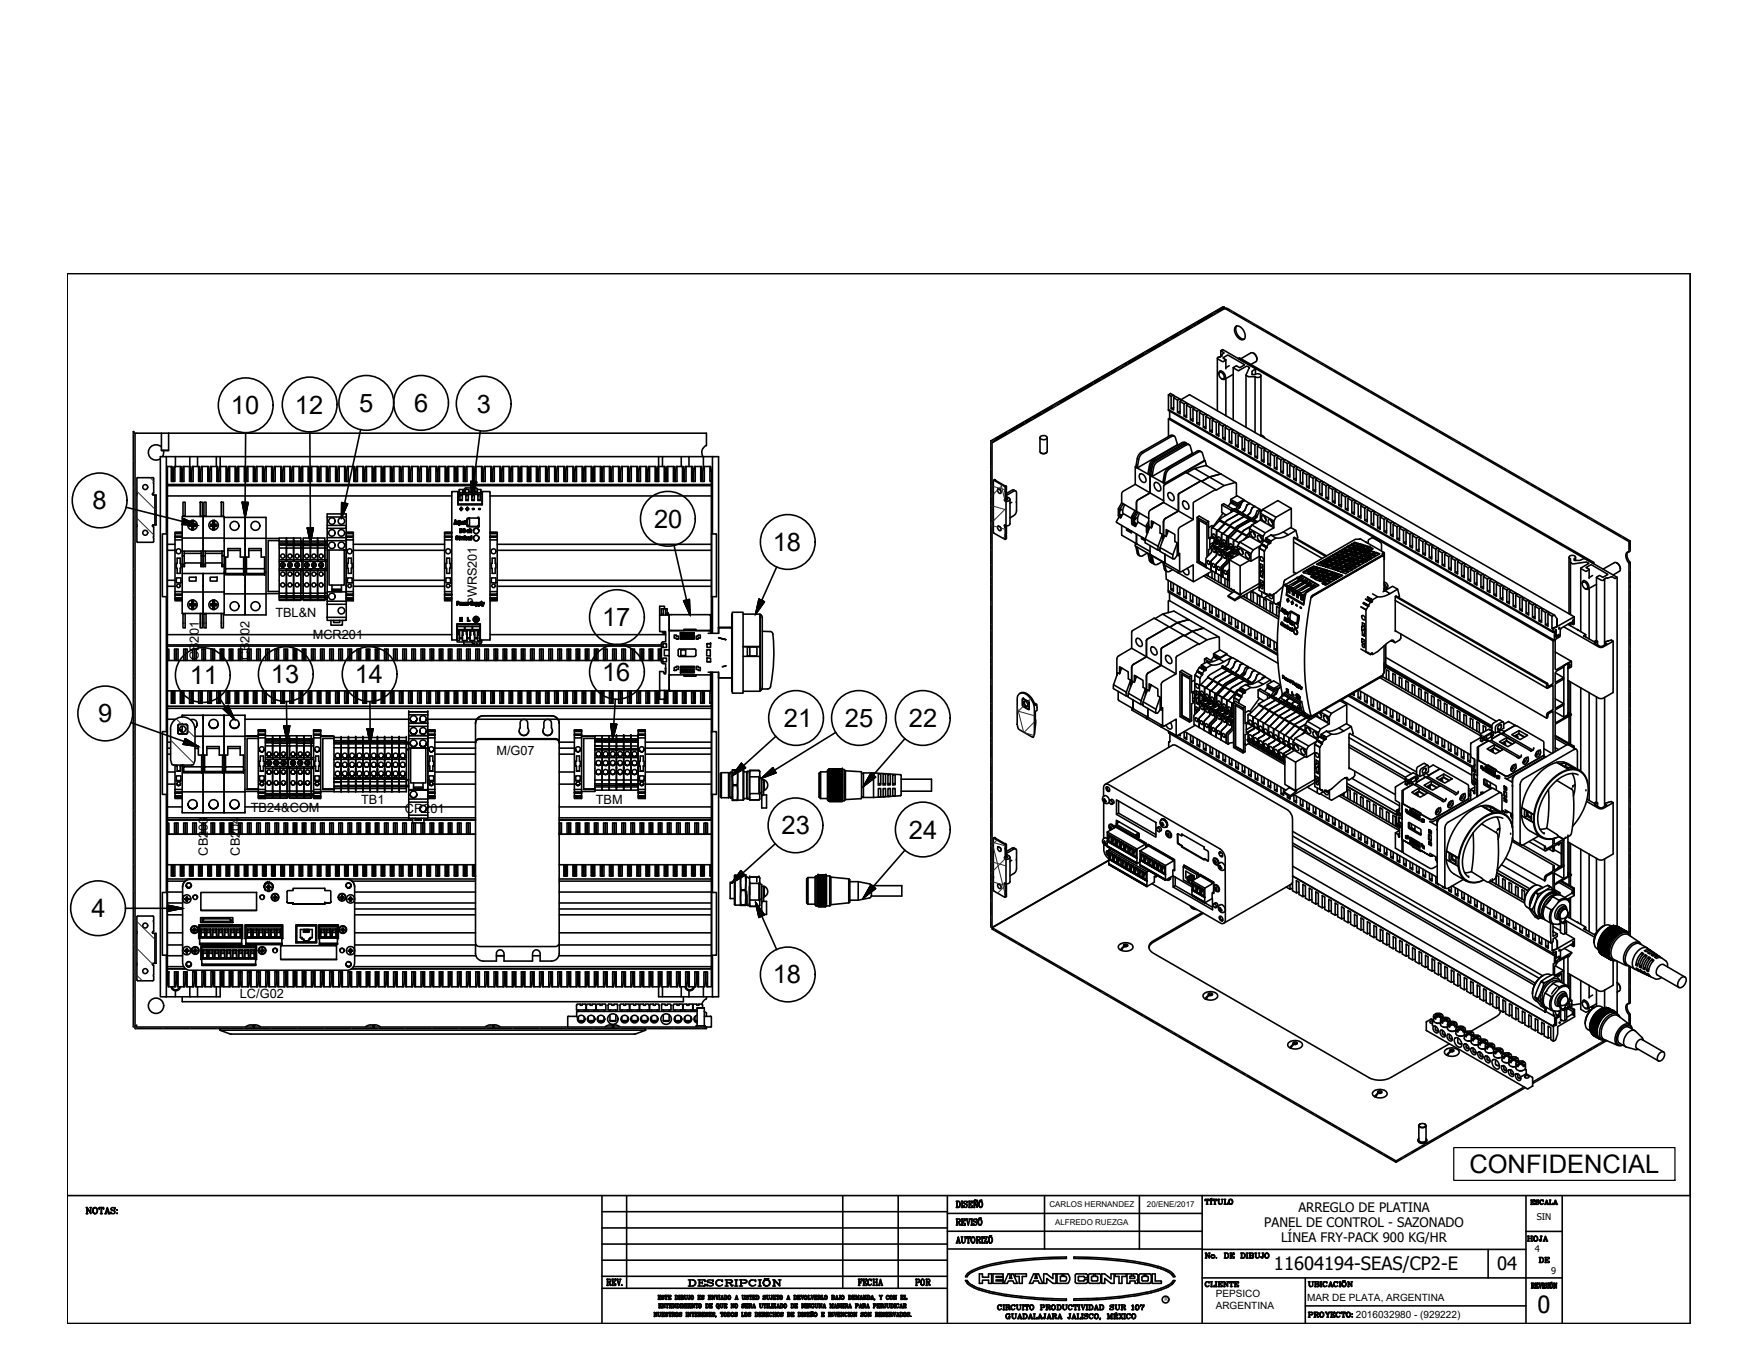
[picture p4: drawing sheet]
<svg xmlns="http://www.w3.org/2000/svg" width="279mm" height="216mm" viewBox="0 0 279 216" stroke-linecap="round" stroke-linejoin="round" font-family="sans-serif">
<defs><g id="words">
<g font-size="4.1">
<text x="36.7" y="65.8">10</text>
<text x="46.8" y="65.7">12</text>
<text x="57.1" y="65.4">5</text>
<text x="65.8" y="65.4">6</text>
<text x="75.7" y="65.5">3</text>
<text x="14.7" y="80.9">8</text>
<text x="103.9" y="83.8">20</text>
<text x="122.8" y="87.5">18</text>
<text x="95.6" y="99.5">17</text>
<text x="30.1" y="108.7">11</text>
<text x="43" y="108.5">13</text>
<text x="56.4" y="108.6">14</text>
<text x="95.6" y="108.2">16</text>
<text x="15.6" y="114.8">9</text>
<text x="124.5" y="115.5">21</text>
<text x="134.2" y="115.5">25</text>
<text x="144.4" y="115.5">22</text>
<text x="124.1" y="132.6">23</text>
<text x="144.4" y="133.3">24</text>
<text x="14.5" y="145.7">4</text>
<text x="122.8" y="156.2">18</text>
<text x="233.4" y="186.4">CONFIDENCIAL</text>
</g>
<text font-size="3.8" x="244.2" y="208.6">0</text>
<g font-size="3.5">
<text x="241.7" y="198.3">HOJA</text>
<text x="243.8" y="201.8">DE</text>
<text x="144.6" y="205.3">POR</text>
</g>
<g font-size="2.9">
<text x="202.4" y="201.8">11604194-SEAS/CP2-E</text>
<text x="237.8" y="201.8">04</text>
</g>
<g font-size="2.1">
<text x="200.8" y="195">PANEL DE CONTROL - SAZONADO</text>
<text x="203.5" y="197.3">LÍNEA FRY-PACK 900 KG/HR</text>
<text x="206.2" y="192.6">ARREGLO DE PLATINA</text>
</g>
<g font-size="2">
<text x="43.7" y="97.9">TBL&amp;N</text>
<text x="49.7" y="101.5">MCR201</text>
<text x="75.7" y="96.3" transform="rotate(-90 75.7 96.3)">PWRS201</text>
<text x="31.6" y="104.9" transform="rotate(-90 31.6 104.9)">CB201</text>
<text x="39.6" y="104.9" transform="rotate(-90 39.6 104.9)">CB202</text>
<text x="78.9" y="119.9">M/G07</text>
<text x="39.8" y="129">TB24&amp;COM</text>
<text x="57.4" y="127.7">TB1</text>
<text x="64.3" y="129.2">CR201</text>
<text x="94.6" y="127.7">TBM</text>
<text x="33" y="135.9" transform="rotate(-90 33 135.9)">CB203</text>
<text x="38.1" y="135.9" transform="rotate(-90 38.1 135.9)">CB204</text>
<text x="38.1" y="158.6">LC/G02</text>
</g>
<g font-size="1.6">
<text x="193.1" y="206">PEPSICO</text>
<text x="193.1" y="207.9">ARGENTINA</text>
<text x="207.7" y="206.7">MAR DE PLATA, ARGENTINA</text>
<text x="215.4" y="209.4">2016032980 - (929222)</text>
</g>
<g font-size="1.5">
<text x="244.1" y="193.8">SIN</text>
<text x="243.8" y="198.9">4</text>
<text x="246.4" y="202.4">9</text>
</g>
<g font-size="1.3">
<text x="166.7" y="191.8">CARLOS HERNANDEZ</text>
<text x="182.2" y="191.8">20/ENE/2017</text>
<text x="167.6" y="194.6">ALFREDO RUEZGA</text>
</g>
<text font-size=".9" x="185" y="206.8">R</text>
</g></defs>
<!-- layer: Visible Edges(ANSI) -->
<g fill="none" stroke="#000" stroke-width=".25">
<path d="M193.4 56.9v8.4M193.6 59.4a.4 .4 0 0 1 .3-.5 .4 .4 0 0 1 .5 .3 .59 .59 0 0 1 .3 .6 .59 .59 0 0 1-.4 .5l-.3-.1M193.7 59.2a.65 .65 0 0 1 .6 .3 .65 .65 0 0 1 0 .7h-.2l-.3-.3-.2-.5zM193.9 55.7l.4-.2 5.1 3-.5 .5v.5l1-.1a.3 .3 0 0 1 .4 .4 .3 .3 0 0 1-.5 .2l-.4-.2h-1.1l-.4-.2 .6-1.2-.4-.2-1.3 .7-.9-.5 .4-.3 .7 .3 .7-.5-2.6-1.5-.8 .4 .4 .3-.4 .4-.8-.4a.22 .22 0 0 1 0-.3 .22 .22 0 0 1 .3-.1l.3-.2-.1-.1 .4-.3zM193.9 58.9l-.1 .1M193.9 55.7v.9M194 56.4v.2M194.4 48.8h-.2l-36.8 21.2M194.4 48.9l.6 .1 63.9 36.9M194.7 57.2v1.4M195.2 58.1l-.5 .3M195.9 59.5l-1.4 .8"/>
<path d="M195.9 58.4v8.3M196.2 51.9a.8 .8 0 0 1 1.2 .4 1.17 1.17 0 0 1 .1 1.7 1.5 1.5 0 0 1-1.4-1.8zM196.4 51.8a1.5 1.5 0 0 0 1.2 2.1M197.1 57l1.6-.9a.93 .93 0 0 1 .8 1.4l-.8 .4M197.9 59.6v8.3M199.1 56.1l.3 .3 .3 .7M199.4 59.8v8.9M199.4 58.6v.8M200.3 59.7v9.6M21.4 68.8v94.3h-.2v-94.5h.1v.2h5.5M21.7 78.4v.2M21.7 76v2.4"/>
<path d="M21.7 78.6v4.8M24.3 75.9l.1 .1M24.3 75.9h-2.4l-.2 .1M24.3 78.6h.3v4.8h-.3M24.4 76v2.3l-.2 .2 .1 .1M24.6 78.6h.2v4.8h-.2M25.6 71a1.22 1.22 0 0 0-1.6 0 1.22 1.22 0 0 0-.2 1.6 1.22 1.22 0 0 0 1.6 .3M25.6 71.5h1.2M25.6 68.8v2.7M26 71.6v.5l-.2 .4M26.4 72.5h-.9v85.9h.9M26.4 72.5h3.7"/>
<path d="M26.4 72.5v12.3M26.6 77h86.4M26.6 77.2h86.4M26.6 78.8h45.2M26.8 68.8h85.4v2M26.8 68.8v2.7M27.2 74.1h.1l.2 1v1.4M27.4 75.6h.1M27.4 75.4h.1M27.6 74.5l-.2 .2M27.6 74.3l-.2 .2M27.8 74.1h-.1l-.2 1v1.4"/>
<path d="M27.9 72.5v1.6M28.6 74.1h-.8v2.4h-.6v-2.4h-.6v30.8M28.9 76.5v-1.4l-.1-1h-.2v2.4h.6v-2.4h-.1l-.1 1v1.4M29.1 79.8h.3v2.2h-.3zM29.2 74.1h.9M30.1 72.5h4.9M30.1 72.5v1.6M30.4 76.5v-1.4l-.2-1h-.1v2.4h.6v-2.4h-.1l-.2 1v1.4M30.7 74.1h.8M31.4 72.5v1.6M31.8 76.5v-1.4l-.1-1h-.2v2.4h.6v-2.4h-.1l-.1 1v1.4M31.8 79.8h.3v2.2h-.3z"/>
<path d="M32.1 74.1h.9M32.4 79.8h.3v2.2h-.3zM33.3 76.5v-1.4l-.2-1h-.1v2.4h.6v-2.4h-.1l-.2 1v1.4M33.6 74.1h.8M34.4 72.5v1.6M34.7 76.5v-1.4l-.1-1h-.2v2.4h.6v-2.4h-.1l-.1 1v1.4M35 72.5h70.2M35 72.5v1.6M35 74.1h.9M35.1 79.8h.4v2.2h-.4zM36.2 76.5v-1.4l-.2-1h-.1v2.4h.6v-2.4h-.1l-.2 1v1.4M36.5 74.1h.8"/>
<path d="M37.6 76.5v-1.4l-.1-1h-.2v2.4h.6v-2.4h-.1l-.1 1v1.4M37.9 74.1h.9M39.1 76.5v-1.4l-.2-1h-.1v2.4h.6v-2.4h-.1l-.2 1v1.4M39.4 74.1h.8M40.5 76.5v-1.4l-.1-1h-.2v2.4h.6v-2.4h-.1l-.1 1v1.4M40.8 74.1h.9M42 76.5v-1.4l-.2-1h-.1v2.4h.6v-2.4h-.2l-.1 1v1.4M42.3 74.1h.8M43.4 76.5v-1.4l-.1-1h-.2v2.4h.6v-2.4h-.1l-.1 1v1.4M43.7 74.1h.9M44.9 76.5v-1.4l-.2-1h-.1v2.4h.6v-2.4h-.2l-.1 1v1.4M45.2 74.1h.8"/>
<path d="M46.3 76.5v-1.4l-.1-1h-.2v2.4h.6v-2.4h-.1l-.1 1v1.4M46.6 74.1h.9M47.8 76.5v-1.4l-.2-1h-.1v2.4h.6v-2.4h-.2l-.1 1v1.4M48.1 74.1h.8M49.2 76.5v-1.4l-.1-1h-.2v2.4h.6v-2.4h-.1l-.1 1v1.4M49.5 74.1h.9M50.7 76.5v-1.4l-.2-1h-.1v2.4h.6v-2.4h-.2l-.1 1v1.4M51 74.1h.8M52.1 76.5v-1.4l-.1-1h-.2v2.4h.6v-2.4h-.1l-.1 1v1.4M52.4 74.1h.9M53.6 76.5v-1.4l-.2-1h-.1v2.4h.6v-2.4h-.2l-.1 1v1.4M53.9 74.1h.8"/>
<path d="M55 76.5v-1.4l-.1-1h-.2v2.4h.6v-2.4h-.1l-.1 1v1.4M55.3 74.1h.9M56.5 76.5v-1.4l-.2-1h-.1v2.4h.6v-2.4h-.2l-.1 1v1.4M56.8 74.1h.8M57.9 76.5v-1.4l-.1-1h-.2v2.4h.6v-2.4h-.1l-.1 1v1.4M58.2 74.1h.9M59.4 76.5v-1.4l-.2-1h-.1v2.4h.6v-2.4h-.2l-.1 1v1.4M59.7 74.1h.8M60.8 76.5v-1.4l-.1-1h-.2v2.4h.6v-2.4h-.1l-.1 1v1.4M61.1 74.1h.9M62.3 76.5v-1.4l-.2-1h-.1v2.4h.6v-2.4h-.2l-.1 1v1.4M62.6 74.1h.8"/>
<path d="M63.7 76.5v-1.4l-.1-1h-.2v2.4h.6v-2.4h-.1l-.1 1v1.4M64 74.1h.9M65.2 76.5v-1.4l-.2-1h-.1v2.4h.6v-2.4h-.2l-.1 1v1.4M65.5 74.1h.8M66.6 76.5v-1.4l-.1-1h-.2v2.4h.6v-2.4h-.1l-.1 1v1.4M66.9 74.1h.9M68.1 76.5v-1.4l-.2-1h-.1v2.4h.6v-2.4h-.2l-.1 1v1.4M68.4 74.1h.8M69.5 76.5v-1.4l-.1-1h-.2v2.4h.6v-2.4h-.1l-.1 1v1.4M69.8 74.1h.9M71 76.5v-1.4l-.2-1h-.1v2.4h.6v-2.4h-.2l-.1 1v1.4M71.3 74.1h.8"/>
<path d="M72.4 76.5v-1.4l-.1-1h-.2v2.4h.6v-2.4h-.1l-.1 1v1.4M72.7 79.3h.1M72.7 74.1h.9M72.7 78.2h.1M72.7 78.4h.1M72.7 78.1h.2M72.7 79v.1M72.8 78.6h.3M72.9 78.2h-.1v2M72.9 78.4h.1M72.9 78.4v-.6h.6v.6M72.9 78.4h.2"/>
<path d="M73.1 78.6h.3v.9h-.3zM73.1 78.6v-.3h.3v.3M73.1 79.4h.3M73.4 78.6h.6M73.4 78.4h.1M73.5 78.4h.1M73.5 78.2h.4M73.5 78.1h.4M73.7 77.9v.2M73.9 76.5v-1.4l-.2-1h-.1v2.4h.6v-2.4h-.2l-.1 1v1.4M73.9 78.4v-.6h.6v.6h-.1M73.9 78.4h.1"/>
<path d="M74 78.6h.4v.9h-.4zM74 78.6v-.3h.4v.3M74 79.4h.4M74 77.5l-.1 .1-.2 .3M74 77.5h1.6M74.2 74.1h.9M74.4 78.6h.6M74.5 78.2h.4M74.5 78.1h.4M75 78.6h.3v.9h-.3zM75 78.4h-.1v-.6h.5v.6M75 78.6v-.3h.3v.3"/>
<path d="M75 79.4h.3M75.3 76.5v-1.4l-.1-1h-.1v2.4h.5v-2.4h-.1l-.1 1v1.4M75.3 78.6h.6M75.3 78.4h.1M75.4 78.4h.1M75.4 78.2h.4M75.4 78.1h.4M75.5 77.5l.4 .3M75.6 74.1h.9M75.8 78.4h.1M75.8 78.4v-.6h.6v.6M75.9 78.6v-.3h.4v1.2h-.4v-.9h.4"/>
<path d="M75.9 79.4h.4M76.3 78.6h.3M76.3 78.4h.1M76.4 78.2h.2v2M76.4 78.4h.1M76.4 78.1h.2M76.6 78.2h.1M76.6 78.4h.1M76.8 76.5v-1.4l-.2-1h-.1v2.4h.6v-2.4h-.2l-.1 1v1.4M77.1 74.1h.9M77.8 78.8h35.2M78.2 76.5v-1.4l-.1-1h-.1v2.4h.5v-2.4h-.1l-.1 1v1.4"/>
<path d="M78.5 74.1h.9M79.7 76.5v-1.4l-.2-1h-.1v2.4h.6v-2.4h-.2l-.1 1v1.4M80 74.1h.9M81.1 76.5v-1.4l-.1-1h-.1v2.4h.5v-2.4h-.1l-.1 1v1.4M81.4 74.1h.9M82.6 76.5v-1.4l-.2-1h-.1v2.4h.6v-2.4h-.2l-.1 1v1.4M82.9 74.1h.9M84 76.5v-1.4l-.1-1h-.1v2.4h.5v-2.4h-.1l-.1 1v1.4M84.3 74.1h.9M85.5 76.5v-1.4l-.2-1h-.1v2.4h.6v-2.4h-.2l-.1 1v1.4M85.8 74.1h.9M86.9 76.5v-1.4l-.1-1h-.1v2.4h.5v-2.4h-.1l-.1 1v1.4"/>
<path d="M87.2 74.1h.9M88.4 76.5v-1.4l-.2-1h-.1v2.4h.6v-2.4h-.2l-.1 1v1.4M88.7 74.1h.9M89.8 76.5v-1.4l-.1-1h-.1v2.4h.5v-2.4h-.1l-.1 1v1.4M90.1 74.1h.9M91.3 76.5v-1.4l-.2-1h-.1v2.4h.6v-2.4h-.2l-.1 1v1.4M91.6 74.1h.9M92.7 76.5v-1.4l-.1-1h-.1v2.4h.5v-2.4h-.1l-.1 1v1.4M93 74.1h.9M94.2 76.5v-1.4l-.2-1h-.1v2.4h.6v-2.4h-.2l-.1 1v1.4M94.5 74.1h.9M95.6 76.5v-1.4l-.1-1h-.1v2.4h.5v-2.4h-.1l-.1 1v1.4"/>
<path d="M95.9 74.1h.9M97.1 76.5v-1.4l-.2-1h-.1v2.4h.6v-2.4h-.2l-.1 1v1.4M97.4 74.1h.9M98.5 76.5v-1.4l-.1-1h-.1v2.4h.5v-2.4h-.1l-.1 1v1.4M98.8 74.1h.9M100 76.5v-1.4l-.2-1h-.1v2.4h.6v-2.4h-.2l-.1 1v1.4M100.3 74.1h.9M101.4 76.5v-1.4l-.1-1h-.1v2.4h.5v-2.4h-.1l-.1 1v1.4M101.7 74.1h.9M102.9 76.5v-1.4l-.2-1h-.1v2.4h.6v-2.4h-.2l-.1 1v1.4M103.2 74.1h.9M104.3 76.5v-1.4l-.1-1h-.1v2.4h.5v-2.4h-.1l-.1 1v1.4"/>
<path d="M104.6 72.5v1.6M104.6 74.1h.9M105.8 76.5v-1.4l-.2-1h-.1v2.4h.6v-2.4h-.2l-.1 1v1.4M106.1 74.1h.9M107.2 76.5v-1.4l-.1-1h-.1v2.4h.5v-2.4h-.1l-.1 1v1.4M107.5 74.1h.9M108.2 74.1v-1.6h1.2v1.6M108.2 72.5h-3v1.6M108.7 76.5v-1.4l-.2-1h-.1v2.4h.6v-2.4h-.2l-.1 1v1.4M109 74.1h.9M109.4 72.5h2.3M110 74.4l.2 .2"/>
<path d="M110 74.7l.2 .3M110.1 76.5v-1.4l-.1-1h-.1v2.4h.5v-2.4h-.1l-.1 1v1.4M110.2 75.1l-.1 .2M110.2 75.5h-.1M110.4 74.1h.9M111.6 76.5v-1.4l-.2-1h-.1v2.4h.6v-2.4h-.2l-.1 1v1.4M111.9 74.1h.9M112.2 70.8a1.22 1.22 0 0 0-.5 1.7M113 76.5h-.2v-2.4h.1l.1 .8v25.7M113.2 72.5h-1.5v1.7M113.2 72.5h.9v28.1h-1.6M113.2 72.5v12.3"/>
<path d="M157.4 70v77.2l.2 .1v-76.9M157.4 70v.1M157.4 70.1l37-21.3v.1l-37 21.4zM157.4 70.3l.2 .1 36.8-21.3h.2l64.1 36.9M157.8 76.3l1.9 1.1v1.9h-.1l-.1 .2 .3 .2v3.9l-.3-.2 .2 .3-.1 2-1.7-1-.1-.2zM157.8 76.3l.2-.1 1.6 1h.2l.1 .6M158.1 76.2v.1M158.5 77.7a.38 .38 0 0 1 .4 .2 .38 .38 0 0 1-.1 .5l-.3-.3zM158.9 77.8l.1 .2M159.7 77.9l.2-.1v.2l-.2 .1M159.9 78v1.2l-.3 .1M159.9 79.2l.1 .1a.15 .15 0 0 1-.1 .2 .15 .15 0 0 1-.2-.2"/>
<path d="M159.9 78.9l.4 .2a.3 .3 0 0 1 .1 .4 .3 .3 0 0 1-.4 .2h-.2M159.9 78.7l1.1-.7a.28 .28 0 0 1 .3 0 .28 .28 0 0 1 .2 .3l-.1 3.1-.3 .5-.7 .4M160.4 79.3v3.9a.51 .51 0 0 1-.6 .4M160.7 79.8l-.3 .2M161.3 78l-.5-.2-.9 .6M165.2 69.5v2.2a.67 .67 0 0 0 1.1 0v-2.2M165.3 69.3l.7-.1a.32 .32 0 0 1 .3 .3 .32 .32 0 0 1-.3 .3l-.3 .1a.36 .36 0 0 1-.4-.1 .36 .36 0 0 1 0-.5zM165.4 72l.3 .1 .5-.1M180.3 76.9l-2 1.3-.1 .2v1.5M180.4 74.2h-.1v2.7l2.4 1.4v-2.8h-.1l.2-.2M180.4 74.1l-.1 .1M180.6 74.3l1.7 1"/>
<path d="M181 75.4a.83 .83 0 0 1 .9 .3 .83 .83 0 0 1 0 .9 .88 .88 0 0 1-.9-1.2zM182.8 75.6l-.1-.1v2.8l2.1 1.3M182.8 75.4l-.1 .1M183 75.7l1.7 1M183.4 76.7a.84 .84 0 0 1 1 1.1 .48 .48 0 0 1-.5 .2 .48 .48 0 0 1-.4-.4 .85 .85 0 0 1-.1-.9zM184.8 79.8l-1.8 1.1M185.6 78.3a.78 .78 0 0 1 .8 .3 .78 .78 0 0 1 0 .9 .84 .84 0 0 1-.8-1.2zM185.6 62.7l.4 .3v1.9l.4 .2v-1.9l.6 .3M185.6 65.1l61.1 35.2M185.6 66.5l61.1 35.3M185.8 65.3v1.1l-.2 .1v2.8M185.8 66.4l61.1 35.3"/>
<path d="M186 63l.4-.2 .2 .2M186.4 63.2l.3-.2 .8 .4M186.4 64.8l-.4 .1M186.4 62.8l-.5-.3-.3 .2v2.5l61.1 35.3M186.5 69.3l-.2-.1h-.3l-4.8 2.7-.5 .6-.1 .3-.2 1.4 .2 .1M187 70.6l-.4-1.2-.4-.1-4.7 2.7-.2 .2-.4 .6-.3 1.5M187 70.6l.1 .1M187 70.6l-6.4 3.7M187.2 78.6v2.6l-2.4-1.4-2.2 1.3-.1 .4v2.7M187.2 78.6v2.6l-2.1 1.2M187.4 63.8l.7 .3M187.5 63.5l1.4-.8 61.1 35.3"/>
<path d="M187.6 63.6l-.1-.2-.5 .1v2l.4-.2M187.9 79.7a.81 .81 0 0 1 .9 1 .54 .54 0 0 1-.6 .1 .54 .54 0 0 1-.3-.5l-.1-.2zM188.5 70.4l-.4-.2-.3 .1-4.7 2.7-.5 .8-.3 1.5 .3 .2 .2-1.6 .6-.7 4.6-2.7 .4-.1 .2 .1M188.5 64.4l.6 .3M188.5 64l-.8-.5-.3 .3v1.9l-.4-.2M188.6 64.2l-.1-.2-.4 .1v2l.4-.2M188.9 70.7l-.3-.2h-.3l-4.8 2.8-.3 .4-.2 .5-.2 1.4 .2 .1M189.4 72l-.4-1.3-.2-.1-.4 .1-4.8 2.8-.3 .7-.3 1.5M189.4 72l-6.4 3.7M189.4 72l.1 .1M189.5 65l.6 .3M189.5 64.6l-.8-.5-.2 .3v1.9l-.4-.2"/>
<path d="M189.7 64.8l-.2-.2-.4 .1v2l.4-.2M189.7 74.4l-1.2 .7M190.5 65.6l.6 .3M190.5 65.2l-.8-.5-.2 .3v1.9l-.4-.2M190.7 65.4l-.2-.2-.4 .1v2l.4-.2M190.8 76.4l-3.5 2-.1 .2M190.8 76.4l-2.5-1.3-3.4 2-.1 2.7M190.8 76.4l2.3 1.4M190.8 71.8l-.3-.2h-.2l-4.8 2.8-.5 .7-.3 1.6 .2 .1 .3-1.5 .4-.7 4.8-2.8 .3-.1 .2 .1 .4 1.3M191.3 73.1l-6.4 3.7 .1 .2M191.3 73.1l.1 .1-6.4 3.7M191.4 73.2l.3 .8"/>
<path d="M191.5 66.2l.7 .3M191.6 65.8l-.8-.5-.3 .3v1.9l-.4-.2M191.7 66l-.1-.2-.5 .1v2l.4-.2M192.6 66.7l.6 .4M192.6 66.4l-.8-.5-.3 .3v1.9l-.4-.2M192.7 66.6l-.1-.2-.4 .1v2l.4-.2M193.6 67.3l.6 .4M193.6 67l-.8-.5-.2 .2v2l-.4-.2M193.8 67.2l-.2-.2-.4 .1v2l.4-.2M193.8 75.3h.2M193.8 75.3l-1.7 .5-1.2 .7 1.2-.7-2.4-1.4 1.8-.5 2.5 1.4M193.8 75.3l-1.7 .5 2.3 1.3"/>
<path d="M194 75.3l2.3 1.4M194.6 67.9l.6 .4M194.6 67.5l-.8-.4-.2 .2v2l-.4-.2M194.7 60.1v5.9M194.8 67.8l-.2-.3-.4 .2v1.9l.4-.1M195.5 79.9l.2 .1v-.3l.9 .5 .5-.3 .1 .1M195.5 79.3l1.1 .7M195.7 68.5l.6 .4M195.7 68.1l-.8-.4-.3 .2v2l-.4-.3M195.8 68.4l-.1-.3-.5 .2v1.9l.5-.1M195.9 79.8l-.2 .2 .9 .5 .5-.4M196.4 78.8v-2l-.1-.1-1.9 .4-1.2 .8-.2-.1-3.4 2-.1 2.7-2 1.2-.3 .4v4.2l.2-.4v2.9h.2l1.9-1.1v2.7h.1l3-1.7"/>
<path d="M196.7 69.1l.6 .4M196.7 68.7l-.8-.4-.2 .2v2l-.5-.3M196.8 68.9l-.1-.2-.4 .2v1.9l.4-.1M197.6 79.6v-.2l-1 .6v.2M197.6 79.4l-1.1-.6-1 .5v.6l-.4 .5M197.7 69.7l.6 .4M197.7 69.3l-.8-.4-.2 .2v2l-.4-.3M197.9 69.5l-.2-.2-.4 .2v1.9l.4-.1M198.7 70.3l.6 .4M198.7 69.9l-.8-.4-.2 .2v1.9l-.4-.2M198.9 70.1l-.2-.2-.4 .2v1.9l.4-.1M199.7 70.9l.7 .4"/>
<path d="M199.8 70.5l-.8-.5-.3 .3v1.9l-.4-.2M199.9 70.7l-.1-.2-.5 .2v1.9l.4-.1M200.3 69.1l.3 .2 .3 .3M200.8 71.5l.6 .3M200.8 71.1l-.8-.5-.3 .3v1.9l-.4-.2M200.9 71.3l-.1-.2-.4 .2v1.9l.4-.1M201.8 72.1l.6 .3M201.8 71.7l-.8-.5-.2 .3v1.9l-.4-.2M202 71.9l-.2-.2-.4 .1v2l.4-.2M202.8 72.7l.6 .3M202.8 72.3l-.8-.5-.2 .3v1.9l-.4-.2M203 72.5l-.2-.2-.4 .1v2l.4-.2"/>
<path d="M203.8 73.3l.7 .3M203.9 72.9l-.8-.5-.3 .3v1.9l-.4-.2M204 73.1l-.1-.2-.5 .1v2l.4-.2M204.9 73.9l.6 .3M204.9 73.5l-.8-.5-.3 .3v1.9l-.4-.2M205 73.7l-.1-.2-.4 .1v2l.4-.2M205.9 74.5l.6 .3M205.9 74.1l-.8-.5-.2 .3v1.9l-.4-.2M206.1 74.3l-.2-.2-.4 .1v1.9l.4-.1M206.9 75l.6 .4M207 74.7l-.9-.5-.2 .3v1.9l-.4-.3M207.1 74.9l-.1-.2-.5 .1v1.9l.4-.1"/>
<path d="M207.9 75.6l.7 .4M208 75.3l-.8-.5-.3 .2v2l-.4-.3M208.1 75.5l-.1-.2-.5 .1v1.9l.4-.1M209 76.2l.6 .4M209 75.8l-.8-.4-.3 .2v2l-.4-.3M209.1 76.1l-.1-.3-.4 .2v1.9l.4-.1M210 76.8l.6 .4M210 76.4l-.8-.4-.2 .2v2l-.4-.3M210.2 76.7l-.2-.3-.4 .2v1.9l.4-.1M211 77.4l.7 .4M211 77l-.7-.4-.3 .2v1.9l-.4-.2M211.2 77.2l-.2-.2-.4 .2v1.9l.4-.1"/>
<path d="M212.1 78l.6 .3M212.1 77.6l-.8-.4-.3 .2v1.9l-.4-.2M212.2 77.8l-.1-.2-.4 .2v1.9l.4-.1M213.1 78.6l.6 .3M213.1 78.2l-.8-.4-.2 .2v1.9l-.4-.2M213.2 78.4l-.1-.2-.4 .1v2l.4-.1M214.1 79.2l.6 .3M214.1 78.8l-.8-.5-.2 .3v1.9l-.4-.2M214.3 79l-.2-.2-.4 .1v2l.4-.1M215.1 79.8l.6 .3M215.1 79.4l-.8-.5-.2 .3v1.9l-.4-.2M215.3 79.6l-.2-.2-.4 .1v2l.4-.1"/>
<path d="M216.2 80l-.8-.5-.3 .3v1.9l-.4-.2M21.7 83.4v.3M21.7 83.7l.1 2.4 2.5 .1M24.2 83.6l.2 .2v2.2M24.3 83.4l-.1 .2M24.4 86l-.1 .2M26.4 94.8v21.4M26.6 94.8h-.8v-10h.8v10M26.6 84.8h.1M26.6 93.1h1.2M26.6 92.2h1.2M26.6 87.4h1.2"/>
<path d="M26.6 86.5h1.2M27.8 84.6v.2h1.1M27.8 85.3h1.1h-1.1v.5h1.1M27.8 95.2v.2h1.1M27.8 94v.4h1.1M27.8 94.4h1.1M27.8 94.4l1.1 .1M27.8 94.5v.1h1.1M27.8 95.1l1.1 .1M27.8 94h1.1M27.8 84.8v.4M27.8 85.8v8.2"/>
<path d="M27.8 94.6v.4M28 91.8h.7v.8h-.7zM28.1 88.7h.5v.8h.1l-.1 1.6h-.5v-.8h-.1zM28.9 90v1.1h6.7M28.9 90h.4v-.6h2.6v.6h.7v-.6h2.6v.6M28.9 91.1v3h3.4M28.9 84.5h-1.1v.1h1.1M28.9 85.2h-1.1v.1h1.1M28.9 95h-1.1v.1h1.1M28.9 94.1v3.4h.2M29.1 82h-.2v3.5M29.1 97.5h.3v2.2h-.3z"/>
<path d="M29.3 89.7h-.4v.3M29.3 88.3h-.4v1.4M29.3 87.6h-.4v.7M29.3 87.9h2.6M29.4 97.5h2.4M29.4 82h2.4M30.1 91.7h1v.6h-1zM30.1 83.3v.3l.4-.1M30.1 83.6l.4-.1v.7v-.6M30.1 95.9v.3l.4-.1M30.1 96.2l.4-.1v.7v-.6M30.2 83.4h.3v-.7v.7"/>
<path d="M30.2 96h.3v-.7v.7M30.4 82.7h.3M30.4 84.2h.3M30.4 96.8h.3M30.5 83.3h-.4l.1 .2M30.5 95.9h-.4l.1 .2M30.5 82.8h.2M30.5 84.1h.2M30.5 95.4h.2M30.5 96.8h.2M30.7 83.5v.7v-.7h.3M30.7 83.4l.4-.1v.3"/>
<path d="M30.7 96.1v.7v-.7h.3M30.7 96l.4-.1v.3M30.7 83.3v-.6v.7l.4-.1M30.7 95.9v-.6v.7l.4-.1M31 83.4l.1 .2h-.4M31 96l.1 .2h-.4M31.8 97.5h.3v2.2h-.3zM31.9 87.6h-2.6v2.4M31.9 87.6v2.4M32.1 82h.2v3.5M32.1 97.5h.3M32.3 93.1h.1"/>
<path d="M32.3 92.2h.1M32.3 87.4h.1M32.3 86.5h.1M32.3 85.5v4.5v-.3h.3M32.3 94.1v-3v3h3.3M32.3 85.5h-3.4v2.1M32.3 94.1v3.4M32.4 97.5h.3v2.2h-.3zM32.4 82h-.1v3.5M32.6 88.3h-.3v1.4h-.4M32.6 87.6h-.3v.7h-.4M32.6 87.9h2.7"/>
<path d="M32.7 97.5h2.4M32.7 82h2.4M33.4 91.7h1.1v.6h-1.1zM33.5 83.3v.3l.4-.1M33.5 83.6l.4-.1v.6M33.5 95.9v.3l.4-.1M33.5 96.2l.4-.1v.7M33.5 83.4h.4l-.1-.7 .1 .7M33.5 96h.4l-.1-.7 .1 .7M33.8 82.7h.3M33.8 84.2h.3M33.8 96.8h.3"/>
<path d="M33.8 83.3h-.3v.2M33.8 83.6v.6l.1-.1M33.8 95.9h-.3v.2M33.8 96.2v.6h.1M33.9 82.8h.1M33.9 84.1h.1M33.9 95.4h.1M33.9 96.8h.1M34 83.5l.1 .7-.1-.7h.3M34 83.4l.4-.1v.3M34 96.1l.1 .7-.1-.7h.3M34 96l.4-.1v.3"/>
<path d="M34.1 83.3v-.6l-.1 .7 .4-.1M34.1 95.9v-.6l-.1 .7 .4-.1M34.3 83.4l.1 .2h-.3M34.3 96l.1 .2h-.3M35.1 97.5h.4v2.2h-.4zM35.2 90h.4M35.3 87.6h-2.7v2.4M35.3 87.6v2.4M35.3 87.6h.3M35.3 88.3h.3M35.3 89.7h.3M35.5 82h.1v.2"/>
<path d="M35.5 97.5h.1M35.6 85.5h-3.3v2.1h-.4M35.6 85.5v-3.3h3.3v3.7M35.6 90.9h.2M35.8 90.3v-1.8h.4v-1.3h2v1.3h.5v1.8M35.8 91.1h2.9v.2h-2.9zM35.8 91.1v-.8h2.9v.8M36.2 87.4h2M38.7 90.9h.2v3.4h3.4M38.9 93.1h.1M38.9 92.2h.1M38.9 87.4h.1"/>
<path d="M38.9 86.5h.1M38.9 82.4v-.2h3.4v15.5h-3.4v-3.4h-3.3v-4.3M38.9 85.5h-3.3v4.5M38.9 85.9v11.8h-3.3v-3.4M38.9 85.9v5h.2M39.1 91.1h2.9v.2h-2.9zM39.1 91.1v-.8h2.9v.8M39.1 90.3v-1.8h.4v-1.3h2v1.3h.5v1.8M39.5 87.4h2M42 90.9h.3M42.3 94.3h2.1M44.4 85.5h-5.5v.4"/>
<path d="M44.4 94h-1.8v-8.1h1.8v8.3M44.4 85.5h1.1v1.1v-.1h-1.1M44.4 90.4h1.1v5h-1.1v-.2M44.4 94.3v.3h1.1v.3h2.7M44.4 94.6v.3h2.2v.3h1.2v.2h-1.2v-.2h-1.1v-.3h-1.1M44.4 88.9h1.1v.3h1.1v-3.7h-1.1v.5h1.1v.3h1.2v.2h.4v.2h1.1v.4h1.1v1.8h1.2v.3h.4M44.4 86h1.1v.3h1.1v.2h1.2v.2h.4v.4h1.1v1.8h1.1v.3h1.2M44.4 86.3h1.1v.2h1.1v.2h1.2v.4h.4v1.8h1.1v.3h1.1v-3.7h-1.1v.5h1.1v.3h1.2v.2h.4M44.4 90.6h1.1v3.6h1.1v.4h1.2M44.4 94.2h1.1v.4h1.1v.3h1.2M44.4 86.6h1.1v.5M44.4 85.5v.4"/>
<path d="M44.4 94.2v.1M44.4 87.1h1.1M45 89.5l-.3 .5M45.2 89.5l-.4 .6M45.5 87.1v2.1h-1.1M45.5 86.7h1.1v.4h1.2v1.8h.4v.3h1.1v-3.7h-1.1v.5h1.1v.3h1.1v.2h1.2v.2h.4M46.2 89.5l-.3 .5M46.3 89.5l-.3 .6M47.3 89.5l-.3 .5M47.4 89.5l-.3 .6M47.8 94.2h-1.2v-3.6h-1.1v-.2h1.1v5h-1.1v-.2h-1.1v-.3M47.8 86h-1.2v-.5h1.2v3.7h-1.2v-.3h-1.1v-1.8h1.1v1.8h1.2v.3h.4v-3.2"/>
<path d="M47.8 94.2v-3.8h-1.2v.2h1.2v3.6h.4M47.8 94.7v.2M47.8 94.9h.4M47.8 94.2v.5M47.8 94.7h.4M47.9 89.2v1.2M48.1 89.2v1.2M48.2 86v.3h1.1v.2h1.1v.2h1.2v.4h.4M48.2 86h-.4v.3h.4v.2h1.1v.2h1.1v.4h1.2v1.8h.4M48.2 94.7v-4.3h-.4v.2h.4v3.6h1.1v.4h1.1v.3h1.2M48.2 94.7v.2h2.2v.3h1.2M48.2 94.9h.1"/>
<path d="M48.2 94.6h1.1v.3h2.7M48.2 94.9v.3h-.4v-.3M48.8 89.5l-.3 .5M48.9 89.5l-.3 .6M50 89.5l-.3 .5M50.1 89.5l-.3 .6M51.1 89.5l-.3 .5M51.2 89.5l-.3 .6M51.6 93.1h.1M51.6 92.2h.1M51.6 87.4h.1M51.6 86.5h.1"/>
<path d="M51.6 94.6h-1.2v-.4h-1.1v-3.6h-1.1v-.2h1.1v5h-1.1v-.2h1.1v.2h1.1v-5h-1.1v.2h1.1v3.6h1.2v.5h.4M51.6 90.4v5h-1.2v-.2h-1.1v-.3h-1.1M51.6 86h-1.2v-.5h1.2v3.7M51.6 90.4h-1.2v.2h1.2v3.6h.4M51.6 94.9v.3h.4M51.6 94.7v.2h.4M51.6 90.4h.1M51.6 89.2h.1M51.8 89.2v1.2M52 87.4v7.5M52 86h-.4v.3h.4M52 90.4h-.4v.2h.4"/>
<path d="M52 98.1h3v.5h-3zM52 83.5h3v.4h-3M52 94h3v1.5M52 85.9h3v1.5h-.3M52 94.9v3.2M52 85.4h3M52 96h3M52 95.5h3M52 82.1h3M52 87.4h.3M52.3 87.4h2.4v5.5h-2.4zM52.6 98.6v.7h1.8v-.7"/>
<path d="M52.7 93.8h1.5v.2h-1.5zM52.7 93.8v-.2h1.5v.2M52.7 92.9v.7M53 98.6v.3h1v-.3M54.2 92.9v.7M55 93.1h.1M55 92.2h.1M55 87.4h.1M55 86.5h.1M55 84.6v.2h1.1M55 85.3h1.1h-1.1v-.1h1.1v.1M55 85.3l1.1 .1v.4h-1.1z"/>
<path d="M55 95.2v.2h1.1v-.2M55 94.4l1.1 .1M55 94.4l1.1 .1v.1M55 94.5v.1h1.1M55 95.1l1.1 .1M55 83.5v-1.9h-3v5.8M55 83.9v10.1M55 94.6v.4M55 95.5v2.6M55.2 91.8h.7v.8h-.7zM55.3 88.7h.5v.8h.1l-.1 1.6h-.5v-.8h-.1zM56.1 84.6v-.1h-1.1v.1h1.1v.2"/>
<path d="M56.1 94h-1.1v.4h1.1M56.1 95.1v-.1h-1.1v.1l1.1 .1M56.1 93.1h14.5M56.1 92.2h14.5M56.1 87.4h14.5M56.1 86.5h14.5M56.1 84.8v.4M56.1 85.8v8.6M56.1 94.6v.4M70.6 84.6v.2h1.2M70.6 85.3h1.2h-1.2v.5h1.2M70.6 95.2v.2h1.2"/>
<path d="M70.6 94v.4h1.2M70.6 94.4h1.2M70.6 94.4l1.2 .1M70.6 94.5v.1h1.2M70.6 95.1l1.2 .1M70.6 94h1.2M70.6 84.8v.4M70.6 85.8v8.2M70.6 94.6v.4M70.8 91.8h.8v.8h-.8zM71 88.7h.4v.8h.2l-.2 1.6h-.4v-.8h-.2zM71.8 84.5h-1.2v.1h1.2"/>
<path d="M71.8 85.2h-1.2v.1h1.2M71.8 95h-1.2v.1h1.2M72.1 83.3l.2-.6 .2 .6M72.3 83.1h.1zM72.3 83.1h.1M72.3 83.1v-.2l.1 .2M72.3 82.7l.2 .6-.1-.1-.3 .1zM72.3 82.7h.1M72.4 82.7h.1M72.4 85.5v-.3h.2l.2 .3M72.4 85.2a.26 .26 0 0 1 .4 .3 .26 .26 0 0 1-.4 .2zM72.5 85.5v.1a.18 .18 0 0 1 0-.2 .18 .18 0 0 1 .2-.1v.2l-.1 .1 .1-.1"/>
<path d="M72.6 95.6h.2a.19 .19 0 0 1 .1 .2 .19 .19 0 0 1-.2 .1v.2h-.1zM72.6 96.1h.1M72.6 82.9h.2l.1-.2v.6h-.3zM72.6 99.2h3.6v2.8h-3.6zM72.6 99.5h3.6M72.7 95.7v.1l.1-.1-.1-.1 .1 .1M72.7 83.1v.1v-.2h.1l-.1 .2 .1-.1M72.8 80.1h3.8M72.8 82.9h-.2v.2M72.8 82.7h.1M72.8 85.3h.1l.1 .3 .2-.3-.2 .5zM72.8 85.3l.2 .3 .2-.3"/>
<path d="M72.9 83.4h.1M72.9 85.3h.1M72.9 95.7v.2h-.2M72.9 83.3h.1M73 82.9v.5l-.1 .1zM73 82.7v.1zM73 85.5h.1M73 83.3l-.1 .1M73 82.9h.1M73 82.7h.1M73 85.6h.1M73 95.9l.2 .2 .1-.2"/>
<path d="M73 98.1l.3 .4v-.4h.1v.6h-.1l-.2-.4v.4h-.1zM73 84a.31 .31 0 0 1 .4 .2 .31 .31 0 0 1-.2 .4h-.2zM73 84h.3l.1 .3M73 80.8h.2M73 98.7h.1M73.1 85.3h.1M73.1 95.9l.1-.1-.1 .1 .1 .2 .1-.2-.1-.1 .1 .1M73.1 82.9l.2 .3 .1-.3v.4h-.2zM73.1 98.3l.2 .4h.1M73.1 82.9h.1M73.2 85.5l.1-.2 .2 .3M73.2 80.6h.1v.2h.2v.1h-.2v.2h-.1v-.2h-.2v-.1h.2z"/>
<path d="M73.2 83.1h.1M73.2 80.8h.1M73.2 80.6h.1M73.2 85.4h.2l.1 .2h-.2v.1l.2-.1-.1 .1h-.2zM73.3 85.5h.1zM73.3 85.5h.1M73.3 85.5v-.1l.1 .1M73.3 85.6v.1l.2-.1M73.3 85.6h.1M73.3 80.8h.1M73.3 98.7h.1M73.3 80.8h.2"/>
<path d="M73.3 84.3l-.1 .2a.2 .2 0 0 0 .1-.2 .2 .2 0 0 0-.2-.2v.4M73.3 83v.2l-.1-.1M73.3 82.9h.1M73.4 95.7l.1 .3 .1-.3 .1 .3 .1-.3h.1l-.1 .4-.2-.2v.2h-.1zM73.4 95.7l.1 .4h.1v-.3l.2 .3 .1-.4M73.5 96.1h.1M73.5 83.2h.2M73.5 82.9l.3 .1h-.2a.15 .15 0 0 1 .2 .2 .16 .16 0 0 1-.3 .1v-.1h.2l-.2-.2zM73.5 85.3h.2l-.1 .5zM73.5 83.1v.1M73.5 85.3h.1M73.6 84.1l.2-.1 .1 .2a.18 .18 0 0 0-.3 0 .18 .18 0 0 0 .2 .3l.1-.1-.1 .2a.28 .28 0 0 1-.3-.1 .28 .28 0 0 1 .1-.4z"/>
<path d="M73.6 83l.2 .2M73.6 83h.1M73.6 96.1h.1M73.6 84.3l.1 .2 .2-.1M73.6 84.3h.1M73.6 85.4h.1M73.6 95.8v.1M73.7 96.1h.1M73.7 85.3l-.1 .1M73.8 83l-.2-.1-.1 .1M73.8 85.2h.1v.6h-.1zM73.8 96.1h.1"/>
<path d="M73.8 85.2h.1M73.8 82.9h.1M73.8 82.8l.1-.1 .1 .2-.1 .4zM73.9 84.2l-.1-.2h-.2l-.1 .3M73.9 95.9l.2 .2 .1-.1M73.9 83.1l.1 .2M73.9 82.9h.1M73.9 83.1h.1M73.9 85.5l.2-.2 .1 .2M73.9 82.7l-.1 .1M74 95.8h.2v.2h-.2l.1 .1 .1-.1v.1l-.3-.1zM74 83.2h.1"/>
<path d="M74 95.9h.2l-.1-.1 .1 .1M74 96h.1M74 85.5l.1 .2-.1-.3 .2 .1-.1 .2 .1-.2M74 80.8h.2M74 95.8v.1zM74.2 83h.1M74.2 84.4a.18 .18 0 0 1 .1-.2 .18 .18 0 0 1 .2 .2M74.2 83v.1M74.2 80.6h.1v.2h.2v.1h-.2v.2h-.1v-.2h-.2v-.1h.2zM74.2 80.8h.1M74.2 80.6h.1M74.2 83.2l.2 .3"/>
<path d="M74.2 95.9l-.2 .1M74.2 96h.1M74.3 98.1v.5h.3v.1h-.3zM74.3 84.4v.1v-.1v-.1l.1 .1-.1 .1 .1-.1M74.3 98.7h.3M74.3 85.4l.1-.1 .2 .2M74.3 80.8h.1M74.3 80.8h.2M74.3 95.7h.2l-.1 .1v.3h-.1zM74.3 96.1h.1M74.3 85.4h.2l.1 .4-.3-.1v-.2h.2l-.2-.1zM74.4 83.5h.1"/>
<path d="M74.4 83.5l.1 .1h1.5M74.4 96h.1M74.5 85.6h-.1M74.5 85.6l-.1 .1zM74.5 85.5l-.2 .1M74.5 85.5h.1M74.5 95.8h.1M74.5 82.3v1.3M74.5 82.3h-.2l-.1 .2v1.1l1.9 .1M74.5 82.3l-.2 .3-.1 .4M74.5 95.7l-.1 .3M74.5 82.3h.1"/>
<path d="M74.6 85.6v.2M74.6 85.6h.1M74.6 82.3h-.1M74.6 84h.1v.3l.2-.1-.1 .1 .1 .3-.2-.2-.1 .2zM74.6 84h.1M74.6 82.3h1.3M74.7 84.3h.1M74.7 85.5l.1 .2v-.3v.3v-.2M74.7 95.9a.19 .19 0 0 0 .2 .2 .19 .19 0 0 0 .2-.1M74.7 95.7l.3 .3M74.8 84.3h.1M74.8 84.3l.1 .3"/>
<path d="M74.8 95.6h.3v.1l-.2-.1v.1a.21 .21 0 0 1 .2 .2 .21 .21 0 0 1-.1 .2 .21 .21 0 0 1-.3-.2l.2 .1h.1l-.2-.2zM74.8 84.2h.1M74.8 85.2h.1v.6l-.1-.1a.18 .18 0 0 1-.2-.2 .18 .18 0 0 1 .2-.1zM74.8 95.7h.3M74.8 95.7h.1M74.8 85.4l-.1-.1-.1 .2M74.8 85.2h.1M74.9 84.2l-.2 .1M75 95.7h.1M75 96h.1M75 80.8h.3v.1h-.3zM75 80.8h.3"/>
<path d="M75.2 98.4a.47 .47 0 0 0 .4 .4 .47 .47 0 0 0 .5-.4M75.2 85.5a.44 .44 0 0 1 .4-.4 .44 .44 0 0 1 .5 .4M75.2 95.7l.1 .4 .2-.4v.4h-.3zM75.2 96l.1 .1h.1M75.2 85.5h.1M75.2 85.5a.42 .42 0 0 0 .4 .4 .42 .42 0 0 0 .5-.4M75.2 84.4h.1M75.2 98.4a.4 .4 0 0 1 .4-.4 .4 .4 0 0 1 .4 .4M75.2 98.4h.1M75.3 84.1a.43 .43 0 0 0 .3 .7 .43 .43 0 0 0 .4-.7M75.3 84.1v-.1a.42 .42 0 0 1 .7 .1M75.3 84.1l-.1 .2"/>
<path d="M75.3 98.4h.7h-.7M75.3 98.4h.3v-.3l.1 .3h.3M75.4 98.5l.4 .1zM75.4 96.1h.1M75.4 98.6h.4M75.5 84.8h.3M75.6 98.6l.1 .1zM75.6 98.7h.1M75.6 95.7h.1a.18 .18 0 0 1 .2 .2 .18 .18 0 0 1-.2 .2v.2h-.1zM75.6 96.3h.1M75.7 95.9l.1-.1v.3v-.1v-.2v.1M75.9 83.6l.2 .1"/>
<path d="M75.9 84l-.3-.1-.3 .1M75.9 82.3h.1M75.9 83.6h.1M75.9 82.3h.2M75.9 95.9l-.1 .2h-.1M76 95.7h.1a.18 .18 0 0 1 .2 .2 .18 .18 0 0 1-.2 .2v.2h-.1zM76 84.1l.1 .2M76 96.3h.1M76 85.7a.42 .42 0 0 1-.7 .1M76 83.6v.1M76 80.8h.3v.1h-.3zM76 98.4h.1"/>
<path d="M76 80.8h.3M76.1 85.5h.1M76.1 84.4h.1M76.1 83.7h.1M76.1 82.3v1.3M76.1 83.6v.1M76.1 82.3h.1M76.1 83.6h-.1M76.1 83.5v.1M76.1 82.4v1.2M76.1 95.9l.1-.1v.3v-.1v-.2v.1M76.3 95.9l-.1 .2h-.1"/>
<path d="M76.4 95.6h.1v.5h-.1zM76.4 96.1h.1M76.5 95.7h.2v.3l.2-.3-.3 .6 .1-.2zM76.6 95.7l.1 .4M76.6 96.3h.1M76.7 96.1h.1M76.8 96.2h.1M76.9 95.7l-.2 .6-.1-.1M77.8 84.5h1.2v.1h-1.2M77.8 85.2h1.2v.1h-1.2M77.8 95h1.2v.1h-1.2M77.8 94h1.2"/>
<path d="M78 91.8h.8v.8h-.8zM78.2 88.7h.5v.8h.1l-.1 1.6h-.5v-.8h-.2zM79 84.6v.2h-1.2M79 85.3h-1.2h1.2v.5h-1.2M79 95.2v.2h-1.2M79 94v.4h-1.2M79 94.4h-1.2M79 94.4l-1.2 .1M79 94.5v.1h-1.2M79 95.1l-1.2 .1M79 93.1h34M79 92.2h34"/>
<path d="M79 87.4h34M79 86.5h34M79 84.8v.4M79 85.8v8.2M79 94.6v.4M105 97.5h.4M105.4 96.8v.9M105.5 96.7v-.4h-.7v1.4M105.7 96.8v.9M105.7 97.5h.3M106 97.5v-.8h-1v1M106 97.4h.2v.3"/>
<path d="M106 97.5v.2M106.3 97.7v5.5M106.3 97.7h-1.5v2.6h.9v1.7h-.5l-.1 .3v2.8M106.3 97.7h.1M106.7 97.6h6.1M106.7 97.6l-.4 .1M112.8 97.6v.1M112.8 97.6h.1M112.8 97.7h.1M112.8 97.7l.1 2.5h-2.4v-.2h-1.9v.2h-2.3v-2.4M113 84.8v10M113 84.8h.8v10h-.8"/>
<path d="M113.2 94.8v5.8M116.2 99.8h-2.1M116.3 97.6h-.1v12.2h.1M116.3 97.3h1.7v12.8h-1.7zM118 97.6h2.7v5.1h-2.7h2.7v1.6M120.8 98h-.1M120.9 97.7h-.1v12l.2-.3M120.9 97.7l.2 .4M121.1 98.1h.1M121.1 98.1l-.1 11.4M158.5 83.6a.42 .42 0 0 1 .4 .2 .42 .42 0 0 1 0 .5l-.2-.1-.2-.3zM158.9 83.7l.1 .2"/>
<path d="M159.7 85.2l.2-.1v.4l-.3 .2M159.7 83.5l.2 .2v1.1l-.2 .1M159.9 84.8v.3M177.8 80.9l-.2-.1v1.1l.2 .2M178.2 83.5v1.5l2.4 1.4M178.4 80l-.2-.1-.6 .9M178.7 80.2l-.3 .7v.7M179 83.9v.3l.2-.1 .5 .3M179 84.2l.7 .5v-.3M179.2 84v.1M179.8 82.4l-1.4-.8-.4 .7-.3-.2-.4 .8 4.6 2.7M180.3 83.4l-.1 .2"/>
<path d="M180.3 81.1l.2 .1v-1.4l.1-.3 2.1-1.2-2 1.2-.2 .3v1.4l-.5 1v1.1v-1.1l.2 .1M180.3 81.1l-1.9-1.1-.6 .9v1.2l.3 .1M180.3 81.1l-.5 .9v1.2l.4 .2M180.3 86.3l.1 .5M180.5 84.8l.1 1.6zM180.6 86.4l2.1 1.2M180.6 86.9l1.7 1M180.7 81.4l-.2-.2-.5 1-.2-.2M180.7 82.9l1.4 .8M180.7 82.9l-.4 .7-.5-.3h.1M181 81.5l-.3 .8v.7M181.3 85.3v.3l.2-.1 .4 .2"/>
<path d="M181.3 85.6l.6 .3M181.5 85.4v.1M182.1 83.4l.2 .1M182.3 84.6v.1M182.3 87.8l-.9 .5h-.3l-.2-.3-.3-1.1-.2-.1 .3 1.2 .4 .3M182.3 87.9l.3 .1 .2 1.3 .3 .2M182.3 87.9l.3 1.2 .4 .3M182.5 82.4l-1.8-1-.5 .9v1.1l.2 .2M182.5 82.8l-.4 .6v1.1l.2 .1M182.5 83.5l-.1 .1 .1 .1M182.5 83.3l-.2 .2v1M182.6 88l.1 .1"/>
<path d="M182.7 87.9l.1 .2 4.7 2.7M182.7 86.7v1.4h.1M182.9 83.9l-.3-.2-.7 1.9M183 88.3l1.7 1M183.2 83l-.3 .9v-1.2l1.4 .9v1.1l.3 .2v1.1M183.9 87.4v-.6l-2-1.2v.6l2 1.2h.3M184.6 89.2l-.8 .5h-.4l-.2-.3-.2-1.1-.2-.2 .2 1.3 .4 .3M184.6 84.9l-.7 1.9M184.7 97.6l-1.2 .7M184.7 89.3l.3 1.3 .4 .2M184.7 89.3h.1M184.8 89.3l.1 .4 4.7 2.7"/>
<path d="M185 89.8l.2 .7 .2 .3h.3l.6-.3M185 88l.1 1.5zM185.1 82.4l-.3 .4v2.7M185.1 82.4l2.1-1.2 2.3 1.3M185.2 90.7l.1 1.3 17.6 10.2M185.2 85.2l-.2-.1-.7 1.9M185.6 92.2v1.6l17.3 10.1M185.6 93.8v.3l17.3 10M185.6 84.3l-.4 .9v-1.1l1.4 .8v1.1l.4 .2v2l.2 .1M185.8 94.2v1.2l-.2 .1v1.8M185.8 95.4l17.2 10M186 92.4v1.3l.4-.2"/>
<path d="M186.4 92.7v1.2l-.4-.2M187 88.2l-.4 .6h-.3l-2-1.2v-.6l2 1.1v.7M187 86.2l-.7 1.9M187 93v1.3l.4 .2v-1.2M187.2 90.7v.3zM187.4 94.1l-.4 .2M188 93.6v1.3l.4 .2v-1.2M188.4 94.7l-.4 .2M188.6 90.3a.58 .58 0 0 1 0 1 .87 .87 0 0 1-.7-.6M188.8 98.5h.1M188.8 98.5l-1.8 .4-1.2 .7 1.2-.7-2.3-1.3 1.8-.5 4.7 2.7M188.8 98.5l-1.8 .4 2.4 1.4-1.2 .7 1.2-.7 1.8-.5"/>
<path d="M189.1 94.2v1.2l.4 .3v-1.2M189.5 95.3l-.4 .1M190.1 94.8v1.2l.4 .3v-1.3M190.1 82.2l1.5 .8M190.5 82.6v6.6M190.5 95.9l-.4 .1M191.1 95.4v1.2l.4 .3v-1.3M191.2 91.5l4.6 2.6M191.2 99.8l-1.8 .5 2.3 1.3M191.2 99.8l2.4 1.4M191.5 91.3l.4 .2M191.5 96.5l-.4 .1"/>
<path d="M191.5 89.8l-1.1-.6 1.1 .7M191.7 88.5v-5.2l-1.3-.7v6.6M191.7 89.1a.29 .29 0 0 1 .4 .2 .29 .29 0 0 1-.1 .3l-.2-.2zM191.9 91.5l.6 .4M191.9 91.1v.4M192 82.9l-1.5-.9-.4 .2v7.1l1.6 .9M192 82.9v2.6l.4-.2M192 82.9l-.4 .1v.3M192.1 96v1.2l.4 .3v-1.3M192.4 86.7v1l-.9 1v1.4l2.5 1.4M192.4 87l-.4 .3v.9M192.5 83.8l.8 .5-.1 .1v1.4l-.8-.4z"/>
<path d="M192.5 91.9l.4 .2M192.5 90.7v1.2M192.5 97.1l-.4 .1M192.6 85.4l-.4 .2v1.4l.2-.2M192.6 89.5a.32 .32 0 0 1 .3 .2 .32 .32 0 0 1-.1 .4l-.2-.2zM192.6 86.7h-.2l.8 .5v1l-.8 .9v1.5v-1.5l.8-.9v-1l.2-.1v-.2l.3-.2M192.6 85.5l.8 .4M192.6 86.5v.2l.8 .4-.2 .1 .8 .5v1l-.8 1v1.4v-1.5l.8-.9v-1l.2-.1v-.2l.3-.2M192.6 87.2a.3 .3 0 0 1 .4 .2 .3 .3 0 0 1-.1 .3l-.3-.2zM192.6 84.9a.31 .31 0 0 1 .4 .1 .31 .31 0 0 1-.1 .4l-.3-.2zM192.7 83.6l-.2-.1-.5 .3M192.7 83.6l.1 .1"/>
<path d="M192.9 86.1l-.7 .4M192.9 85.9a.32 .32 0 0 1 .4 .1 .32 .32 0 0 1-.1 .4l-.3-.2zM192.9 85.8a.38 .38 0 0 1 .4 .2 .38 .38 0 0 1-.1 .5l-.3-.3zM192.9 86.3l-.3 .2 .8 .4v.2l.8 .5-.2 .1 .8 .4v1l-.8 1v1.4M192.9 92.1l.7 .4M192.9 90.9v1.2M193 85.8l.1 .4M193 85.7v.1M193 85.7l-.1 .1M193.1 86.2l.1-.2-.1 .2h.1M193.2 96.6v1.2l.4 .3v-1.3M193.3 84.3l.8 .4-.1 .2v1.4l-.8-.5z"/>
<path d="M193.3 86.1l-.2 .2 .2 .1M193.4 90a.32 .32 0 0 1 .4 .2 .32 .32 0 0 1-.2 .4l-.3-.3zM193.4 85.9l1.9 1.1M193.4 85.9h.1M193.4 85.3a.33 .33 0 0 1 .4 .2 .33 .33 0 0 1-.1 .4l-.3-.3zM193.5 87.6a.34 .34 0 0 1 .3 .2 .34 .34 0 0 1-.1 .4l-.3-.2zM193.6 92.5l.4 .2M193.6 91.3v1.2M193.6 97.7l-.4 .1M193.7 86.1l-.4 .4M193.7 82.6l.1 .1 .8 .5-.1 .1M193.7 86.3a.33 .33 0 0 1 .4 .2 .33 .33 0 0 1-.1 .4l-.3-.2z"/>
<path d="M193.7 86.3a.38 .38 0 0 1 .4 .2 .38 .38 0 0 1-.1 .4l-.3-.3zM193.7 86.7l-.3 .2 .8 .5v.2l.8 .5h-.2l.3 .2v1l-.9 1 .1 1.4M193.8 82.7l-.1 .1M193.8 86.3l.1 .4M193.9 86.2l-.2 .1M193.9 86.6l.1-.2-.1 .3h.1M194 92.7l.6 .4M194 91.5v1.2M194 91.5l.3 .2M194.1 80.2l1.4 .9M194.1 86.5l-.2 .2 .2 .1M194.1 84.7l.9 .5-.2 .2v1.3l-.8-.4z"/>
<path d="M194.2 97.2v1.2l.4 .2v-1.2M194.3 85.8a.33 .33 0 0 1 .3 .2 .33 .33 0 0 1-.1 .4l-.3-.4zM194.3 88.1a.34 .34 0 0 1 .3 .2 .34 .34 0 0 1-.1 .4l-.3-.3zM194.3 81.5l-1.6 2.1M194.3 81.5l.5 .3M194.3 91.7l.8 .5M194.4 90.7a.3 .3 0 0 1 .4 .1 .3 .3 0 0 1-.1 .4l-.3-.2zM194.5 86.6l-.4 .3M194.5 83.2l-.8-.5-1.1 1.1M194.5 86.8a.33 .33 0 0 1 .4 .2 .33 .33 0 0 1-.1 .4l-.3-.2zM194.5 86.7a.37 .37 0 0 1 .4 .3 .37 .37 0 0 1-.1 .4l-.3-.2zM194.5 87.2l-.3 .2 .8 .4v.3l.3 .1-.2 .1 .6 .4"/>
<path d="M194.6 93.1l.4 .2M194.6 91.9v1.2M194.6 98.3l-.4 .1M194.6 86.8l.1 .3M194.7 86.7h-.2M194.7 87.1l.1-.2-.1 .2 .1 .1M194.9 87l-.1 .2 .1 .1M194.9 85.2l.3 .1-.1 .2v1.4l-.3-.2zM195 93.3l.6 .3M195 92.1v1.2M195.1 94.6l1 .7v.1l-1-.6zM195.1 94.6l.9-.6 1 .6-.9 .7"/>
<path d="M195.1 92.2l.2 .1M195.2 85.4v-.1l.8 .5-.1 .2v1.4l-.8-.5zM195.2 97.8v1.2l.4 .2v-1.2M195.3 90.5l-.3 .2 .1 1.5M195.3 91.1v.3M195.3 88.9l1.7 1M195.3 87l.8 .5M195.3 87h.1M195.3 87l-.4 .4M195.4 86.4a.34 .34 0 0 1 .3 .2 .34 .34 0 0 1-.1 .4l-.3-.3zM195.5 81.1l.4-.2v.3M195.5 81.1v.3"/>
<path d="M195.6 88.8l-.2-.1-.1 .2M195.6 87.2v.2M195.6 87.4a.31 .31 0 0 1 .4 .2 .31 .31 0 0 1-.1 .4l-.3-.2zM195.6 87.4a.36 .36 0 0 1 .4 .2 .36 .36 0 0 1-.1 .4l-.3-.3zM195.6 93.6h.1M195.6 93.6l.4 .3M195.6 98.9l-.4 .1M195.7 87.4l.1 .3M195.7 87.3h.1M195.7 87.3l-.1 .1M195.9 80.9l-1.5-.9-.3 .2v1.2l.2 .1M195.9 88.6l-.6-.4v-.2l-.3-.2 .5-.2-.5 .2v.3h-.2v1.1l-.8 .9v1.4"/>
<path d="M195.9 87.5l-.1 .2v.1M195.9 87.5l-.1 .2M196 81.1l-1.9 1.1-.4 .4 1.7 1.1-1.1 1.1 1.1-1.1v-.2l.3-.4 1.9-1v-.3h.2M196 87.6l-.2 .2 .2 .1M196 93.9h.1M196 80.9v.2l.8 .5-1.9 1.1-.4 .3 1.7 1.1-1.1 1.1 1.1-1.1v-.1l.3-.4 1.9-1.1v-.2l.2-.1M196 93.9v.1M196.1 88.5l-.8-.5 .3-.2-.3 .2v.2l-.2 .1v1l-.9 1 .1 1.4M196.1 87.5h.1M196.2 86.9a.34 .34 0 0 1 .3 .2 .34 .34 0 0 1-.1 .3l-.3-.2zM196.2 98.3v1.3l.4 .2v-1.2M196.4 87.7l-.4 .3"/>
<path d="M196.5 87.8v.4M196.5 87.8h-.1M196.6 80.5l-.3 .4M196.6 87.9l-.2 .1 .1 .3M196.6 87.8l-.3 .1 .1 .4M196.6 86.7l2.1 1.3M196.6 86.7v1.2l2.1 1.3M196.6 99.5l-.4 .1M196.7 88l-.1 .1 .1-.1M196.8 88v.1M196.8 80.7h.1M196.8 87.2a.52 .52 0 0 1 .6 .3 .52 .52 0 0 1-.1 .6l-.4-.3-.2-.3z"/>
<path d="M196.8 88l-1.5 .9v4.6l1.7 1M196.8 86.3v.1zM196.8 86.3l-.8-.5-.1 1.6 .7 .3-.5-.2M196.9 86.1l-.3 .6M196.9 86.1l2.2 1.3M196.9 80.5h.1M197 81.3l-.2 .1v.2l-1.9 1.1-.4 .3 .1 .2-1.2 1.1M197 81.3l-.8-.5-.2 .1 .8 .5v.2l.8 .5-1.9 1-.3 .4 1.1 .8-1.1 1.1 1.1-1.1-.1-.2 .4-.3 1.9-1.1v-.3h.1M197 81.3l-.2 .1 .8 .4v.3l.8 .4-1.9 1.1-.3 .4 1.1 .8-1.1 1.1 1.1-1.1-.1-.2 .4-.3 1.1-.7-1.1 .6-.4 .4 1.1 .7M197 81.3l1.6 .9M197 80.5l-.3 .3M197.1 94.9l6 3.4"/>
<path d="M197.2 87.2l.3 .6M197.2 94.3l-.2 .3M197.3 98.9v1.3l.4 .2v-1.2M197.4 94.7l.3 .1M197.7 94.8l.4 .3M197.7 94.5v.3M197.8 81.8h-.2l.8 .5v.2l.3 .2-1.9 1.1-.4 .3 1.7 1.1-.5 .6 .9-1.1-.5 .4 .4 .2M197.8 87.9a.51 .51 0 0 1 .6 .2 .51 .51 0 0 1 0 .6l-.5-.3zM198.1 95.1l.6 .3M198.1 94.3v.8M198.1 80.2l-.3 .8-.5 .5 .5-.5 .3-.8 .4-.2zM198.2 87.8l.4 .6"/>
<path d="M198.3 99.5v1.3l.4 .2v-1.2M198.5 84v1.2l2 1.1M198.5 89l-1.5 .9v4.6l3-1.8M198.5 85.2l-1.6 .9M198.6 82.2l-.2 .1 .3 .1v.3l.7 .4M198.6 82.2l.2 .2M198.7 95.4l.4 .3M198.7 95.4v-1.4l.4 .2v1.5M198.7 88v1.2l1.3-.8M198.7 84.5a.55 .55 0 0 1 .6 .3 .55 .55 0 0 1-.1 .6l-.4-.3-.1-.3zM198.8 93.9l1.6 .9M198.8 82.4h-.1l.8 .5v.1v-.1h.2"/>
<path d="M198.8 83.4l2.2 1.3-.4 .5-2.1-1.2M198.8 82.4l.9 .5M198.8 83.4l-.3 .6M198.9 80.7l.4-.2-.4 .2-.3 .8-.5 .4 .5-.4zM199.1 87.4l-.4 .6M199.1 84.5l.3 .6M199.1 95.7l.6 .3M199.1 93.7l-.1 .1M199.7 82.9h-.2l.1 .1M199.7 82.9h.1M199.7 96l.4 .3M199.7 96v-1.4l.4 .2v1.5"/>
<path d="M199.8 85.1a.53 .53 0 0 1 .6 .3 .53 .53 0 0 1-.1 .6l-.4-.2-.2-.5zM199.9 93.3l.1 .1M200 87.1v6.7l.8 .4v-6.6M200 93.2l-3.9 2.2M200.1 87.1l.7 .5M200.1 96.3l.6 .3M200.1 80.9l-2.5-1.4-.3 .3-.3 .7-.5 .5M200.2 81.2l-.1-.3-.4 .2-.3 .8-.5 .5 .4-.4M200.2 85.1l.3 .6M200.2 88.5a.38 .38 0 0 1 .4 .2 .38 .38 0 0 1-.1 .5l-.3-.3zM200.2 82.6l2.1 1.2-1.3 .9M200.2 81.5l2.1 1.3"/>
<path d="M200.2 81.5v1.1M200.2 82.6l-1.4 .8M200.2 90.3v-.1v.6M200.3 93a.27 .27 0 0 1 .3 .2 .27 .27 0 0 1-.2 .3l-.2-.3zM200.3 86.6l-1.2 .8M200.4 86.5l-.3 .6 .7 .5M200.4 86.5l.8 .5-.3 .6M200.4 82a.56 .56 0 0 1 .6 .2 .56 .56 0 0 1 .1 .6 .59 .59 0 0 1-.7-.8zM200.4 86.5l.8 .5M200.4 86.5l.8 .5-.8-.5M200.4 94v.8M200.4 86.5h.1"/>
<path d="M200.5 81.1h-.2l-.3 .2-.3 .8-.5 .5 .4-.4-.3-.2 .3-.1h.1M200.5 80.9l-.3 .6M200.5 80.9l2.2 1.3M200.6 90.1l-.4 .2v-.7l.4 .2 .1 1.3h-.1M200.6 85.2v.8M200.7 91l-.1 .8-.4-.2 .4-.2M200.7 90.6l-.5 .3v.7M200.7 90.5l-.5 .3v.1M200.7 92.4l-.5 .3v-.6l.5 .3v.6l-.5-.3M200.7 96.6l.4 .2M200.7 96.6v-1.4l.4 .2v1.4M200.7 85.9l-.3 .5"/>
<path d="M200.8 82l.3 .5M200.9 94.2l.3 .2v-.1v.1zM200.9 94.2l.3 .2M200.9 94.9l1.8 1.1 .7-.4M201 85.6v.2l.8 .5-.2 .1-.9-.5 .8 .4M201 85.8l-.1 .1M201.1 96.8l.6 .4M201.2 86.9v-.1l-.8-.4v.1l.8 .4v.1M201.2 94.5l.3 .2 .3-.3v.2l-.2-.1M201.4 94.6l-.6 .4-.4-.2M201.5 82.6a.54 .54 0 0 1 .6 .3 .54 .54 0 0 1-.1 .6l-.4-.3-.2-.3zM201.5 86.3l-.3 .5"/>
<path d="M201.6 86.3h-.1M201.6 94.5h.1M201.7 97.2l.4 .2M201.7 97.2v-1.5l.4 .3v1.4M201.8 86l.1-.1-.8-.4-.1 .1 .8 .4v.3M201.9 85a2.97 2.97 0 0 0 1.9-.5l.8 .5-.4 .2a2.06 2.06 0 0 1-2.3-.2zM201.9 82.6l.3 .5M201.9 85l-.8 .5M202 94.6l.2 .2M202.1 94.5a.34 .34 0 0 1 0 .6 .34 .34 0 0 1-.5-.3l-.1-.2M202.1 97.4l.7 .4M202.3 82.8v1"/>
<path d="M202.3 94.4v1.4M202.7 82.2l2.4-1.4v3M202.7 85.5l-.8 .4M202.7 82.2l-.4 .6M202.8 95.9l.5 .4M202.8 97.8l.3 .2M202.8 95.9l.5 .3M202.9 95.8l.4 .3M203.1 95.8l.3 .1M203.2 97.3v-.7l-.4-.3v1.5M203.5 97h.1M203.5 98.9a.26 .26 0 0 1 .3 .2 .26 .26 0 0 1-.2 .3l-.1-.3z"/>
<path d="M203.6 98.9l.1 .1v.3l-.1-.1zM203.6 98.8l-.1 .4 .2 .2M203.6 97h.1M203.6 97l.2 .2M203.6 98.9l.1 .1v.3M203.7 96.6l.1 .6-.2-.2h-.1zM203.7 96.7v.3M203.7 96.6l-.1 .5M203.7 97v.1M203.8 97.2h-.1M203.8 93.2l-1.1 1-.9 .4M203.8 99.1l.1 .3 .1-.2-.1 .3z"/>
<path d="M203.8 97h.2l.1-.2-.1 .6-.1-.1zM203.8 99.1l.1 .4M203.8 84.5l1.2-.7 .8 .5-1.2 .7M203.9 96.9v.3l.1 .1M203.9 99.5h.1M203.9 97l.1 .2zM203.9 97l.1 .2M203.9 99.4h.1M203.9 99.3h.1M203.9 97.2h.1M204 97.3h.1M204 99.2l-.1 .2"/>
<path d="M204 97h.1M204 98.5v.1M204.1 98.1a.35 .35 0 0 1 .1 .5h-.2zM204.1 99.3h.1v.3l-.1-.1 .1 .2zM204.1 97.5h-.1M204.1 96.8l-.1 .2M204.1 98.1l-.1 .4 .2 .1M204.1 97.4h.1M204.1 97.4v.1M204.1 99.5h.1M204.1 97v.5h-.1zM204.1 99.4l.1 .1z"/>
<path d="M204.1 99.3v.3l.1 .1M204.1 98.2v.3l.1 .1v-.2l-.1-.2 .2 .1-.1 .3M204.1 96.9l.1 .1zM204.1 97v.4M204.2 99.4v.1M204.2 96.9v.1M204.2 97h-.1M204.2 99.3l-.1 .1M204.2 99.6h.1M204.2 97.1l.1 .3 .1-.2v.4l-.2-.2zM204.3 97.1l-.1 .3 .2 .1M204.3 99.4l.2 .1-.2 .3z"/>
<path d="M204.3 99.7h.1M204.3 99.4l.1 .3M204.3 97.4h.1M204.4 99.5h.1M204.4 97.5h.1M204.4 93.2v1.2l2.7 1.6M204.4 99.4h.1M204.4 99.4v.1M204.4 94.4v.1l2.7 1.5M204.4 97.2v.2M204.4 94.5h-.1M204.4 98.3l.2 .1 .1 .2-.2-.2-.1 .1v.2l.2 .1v.1a.32 .32 0 0 1-.2-.6z"/>
<path d="M204.4 95.2l.2 .1v-.2h.1l-.1 .2 .2 .1-.1 .1-.1-.1v.2zM204.5 95.2l.1 .2-.1 .2M204.5 98.3l-.1 .4 .2 .2M204.5 93.2v.2M204.5 95.3h-.1M204.5 99.8h.1M204.5 99.3v.6zM204.5 97.5l.1 .1M204.5 98.4l.2 .1M204.5 99.4v.5M204.5 97.3l.1 .3M204.5 95.6h.1"/>
<path d="M204.5 95.4h.1M204.5 97.3h.1M204.5 98.7h.1M204.6 97.3v.1M204.6 93.1l-.5-.2v.1l.4 .3M204.6 99.6l.2 .1v.3a.21 .21 0 0 1-.2-.2 .21 .21 0 0 1 0-.2zM204.6 93.6l-.1-.2 .4 .3M204.6 98.7h.1M204.6 95.4l.1 .1M204.6 95.1v.2M204.6 97.5v.1M204.6 98.5h.1"/>
<path d="M204.6 97.5l-.1-.1h.2l-.1-.1h-.1l.1 .3-.1-.1 .1 .2M204.6 99.6v.3l.2 .1M204.7 99.7h.1M204.7 99.7l-.1 .2 .1-.1M204.7 99.7l.1 .1M204.7 97.4v.1M204.8 99.8l-.1 .1M204.8 97.3v.1M204.8 97.4h.1M204.8 97.4v-.1l-.1 .2M204.8 98.7h.2v.3a.18 .18 0 0 1-.2 0 .18 .18 0 0 1 0-.3zM204.8 98.5l1 .5"/>
<path d="M204.9 98.4h.1M204.9 99.9l.1 .2M204.9 98.4l-.1 .1M204.9 99.8h-.1M204.9 99.7l.1 .2v.3l-.2-.2v-.1h.2zM204.9 93.8l-.3-.2v.5l.3-.2M204.9 99.7v.1M204.9 97.4v-.2l.2-.1 1.3 .7M204.9 93.5v.7l-.3-.1M204.9 99.9h.1M204.9 98.7v.3l.1 .1M204.9 99.9v.1h.1"/>
<path d="M204.9 99.8l.1 .1M204.9 98.8v.2zM204.9 98.8h.1M204.9 99.8h.1M204.9 99.9l.1 .1M205 97.3l-.1 1.1M205 100h-.1M205 98.8v.2M205.1 99.9l.1 .1 .1-.2v.5l-.2-.2zM205.1 80.8l-2.1-1.3-2.5 1.4M205.1 95.6l.1 .1 .1-.2 .2 .3-.1 .1-.1-.1v.2zM205.1 99.9l.1 .3"/>
<path d="M205.1 93.6v.2M205.1 99.2h.1M205.1 95.7h.1M205.2 98.7v.3h.2h-.1v.3l-.1-.2-.1 .1zM205.2 95.6l.1 .2-.1 .2M205.2 93.6l.2 .1M205.2 99.9h.1M205.2 98.7l-.1 .5M205.2 100v.2v-.1M205.2 99.9v.2M205.2 99.1l.1 .2M205.2 99.1h.1"/>
<path d="M205.2 96h.1M205.2 95.8h.1M205.3 93.4l-.4-.2-.1 .1-.1 .1 .5 .2M205.3 99.8l-.1 .2M205.3 93.9l-.2-.1 .5 .3M205.3 98.9l-.1 .1M205.3 99.3h.1M205.3 95.8l.1 .1M205.3 95.5l-.1 .2M205.4 93.7v.2M205.5 90.9l.4 .2M205.5 85.4l5.1 3"/>
<path d="M205.5 86.1l4.5 2.6M205.6 94.2l-.3-.3v.6l.3-.2M205.6 93.9v.7l-.3-.1M205.6 99.2h.1M205.6 100a.48 .48 0 0 1 .5 .5 .35 .35 0 0 0-.1-.4 .35 .35 0 0 0-.5 .1M205.6 92.8l.9-.5v-.3l-2 1.1v.2h.2v.3M205.6 100h.1M205.6 92.8h.1M205.6 92.8l-.2 .2M205.6 99a.49 .49 0 0 0 .5 .8l.1-.4-.2-.3M205.6 99l.1 .6 .3 .2M205.7 99h-.1"/>
<path d="M205.8 94v.2M205.8 99h.1M205.8 99l.2 .1M205.8 84.3l.3 1.1-.2 .2M205.8 94.1h.3M205.9 96l.1 .3-.1-.1zM205.9 96.1v.1M205.9 96l.1 .2M205.9 93.8l-.4-.2-.1 .1v.1l.4 .3M206 94.3l-.2-.1 .4 .3M206 91.8l-1.2 .7M206 91.9l.4 .2"/>
<path d="M206 99.1h.1M206 99.1l.1 .2M206.1 94.1v.2M206.1 97.8h.2M206.1 97.8v.2M206.1 97.8h.1M206.1 97.8l-.9-.5a.62 .62 0 0 0-.7 .4 .62 .62 0 0 0 .3 .8M206.1 98l-.1 1.1M206.1 97.9v.1M206.2 98.9h.1M206.2 98.9h-.1M206.2 91.8l.6-.3 2.6 1.5"/>
<path d="M206.2 94.6l-.2-.3v.5l.2-.1M206.2 94.3v.7l-.2-.2M206.2 99h.1M206.3 97.9l-.2 1.1h-.1M206.3 97.9l-.1 1zM206.3 97.9l-.2 .1M206.3 93.2l.8-.5 .1-.3-2 1v.2M206.3 93.2h.1M206.3 93.2l-.3 .2M206.3 97.8l-.1 1.2h-.1M206.3 97.8l-.1 1.2M206.3 91.9l.4-.2 .4 .2-.4 .2"/>
<path d="M206.3 97.8h.1M206.4 97.8l-.2 1.2M206.5 92l-.5-.3v.2l-1.8 .9M206.5 94.4v.2M206.5 94.3l2-1.2v.3l-.9 .5-.6 .6-.5-.1zM206.5 96.5h.1M206.6 96.4l.1 .1v.2l-.2-.2zM206.6 96.4l.1 .2M206.6 94.7l-.1-.1 .2 .1M206.6 94.2l-.4-.2-.1 .1v.1l.4 .2M206.6 92.3l.4 .2M206.7 91.7l-.1 .5-.1-.1"/>
<path d="M206.7 93.8l1.1-.7v-.3l-1.9 1-.1 .3M206.7 94.5v.2l.2 .2M206.7 92.1l-1.8 1.1M206.7 92.1l.4 .3M206.8 91.4l2.7 1.6-2 1.1-.4 2-2.8-1.6 .1-.5M206.8 91.4l-.7 .4M206.8 91.4v.1M206.9 95l-.3-.3v.5l.3-.1M206.9 94.6v.8l-.3-.2M207 90.9l.4-.3 .7 .2-.5 .3zM207 93.5v.1M207 94.5l-.1 .1 .2 .1"/>
<path d="M207 92.3l.3-.2 .4 .2-.3 .2M207.3 92.6l.4 .3M207.3 92.1v.5l-.1-.1M207.4 94.4l-.3 .3v1.2M207.4 90.6v.2M207.4 92.5l-1.8 1.1M207.4 92.5l.4 .2M207.5 90.6l.5-.3 .7 .2-.5 .2zM207.6 93.9l.1 .1M207.7 91.2l.5-.3 .7 .2-.5 .3zM207.9 90.9l-.5-.1-.3 .2M208 93l.4 .3"/>
<path d="M208 92.5l.4 .2-.3 .2M208 92.5v.4h-.2M208 92.5l-.3 .2M208 90.3v.1M208.1 92.9l-1.8 1.1M208.1 92.9l.4 .2M208.2 90.2l.4-.3 .7 .2-.5 .3zM208.2 91.6l.2-.1 .6 .2-.3 .2zM208.2 90.9v.1M208.3 91.7l.1-.1 .5 .2M208.4 93.1l.3-.2 .4 .2-.4 .2-.2-.1M208.4 90.8l.5-.3 .6 .2-.5 .3z"/>
<path d="M208.4 94.7l-.1 .2zM208.4 91.5v.1M208.5 90.6l-.5-.2-.3 .2M208.6 91.4l.4-.3 .7 .2-.5 .3zM208.6 89.9v.2M208.7 92.9v.4M208.7 91.2l-.5-.2-.3 .2M208.8 92l.4-.3 .7 .2-.5 .3zM208.9 90.5v.1M209 90.5l.5-.3 .6 .2-.5 .2zM209 91.1v.1M209.1 89.6l.5-.2 .7 .2-.5 .2z"/>
<path d="M209.2 90.2l-.6-.1-.3 .2M209.2 91l.5-.2 .6 .2-.5 .3zM209.2 91.7v.1M209.3 90.8l-.4-.2-.4 .3M209.4 91.7l.5-.3 .6 .2-.5 .3zM209.5 90.2v.1M209.5 91.4l-.5-.2-.3 .2M209.5 92.3l.5-.3 .6 .2-.5 .3zM209.6 89.4v.1M209.7 90.8v.1M209.7 92l-.5-.2-.3 .2M209.7 89.3l.5-.3 .7 .2-.5 .3z"/>
<path d="M209.8 90.7l.5-.3 .6 .2-.5 .3zM209.9 91.4v.1M210 89.9l.4-.3 .7 .2-.5 .3zM210 90.4l-.5-.1-.4 .2M210 91.3l.5-.3 .6 .2-.5 .3zM210 92v.1M210 92.7l.2-.1 .6 .2-.3 .2zM210.1 89.6l-.5-.1-.3 .2M210.1 92.8l.6 .1M210.1 91.9l.5-.3 .7 .2-.5 .3zM210.2 91l-.5-.1-.4 .2M210.2 92.6v.1"/>
<path d="M210.2 89v.1M210.3 90.4v.1M210.3 92.5l.5-.2 .6 .2-.5 .3zM210.3 91.7l-.4-.2-.4 .2M210.4 88.9l.4-.2 .7 .1-.5 .3zM210.4 89.6v.1M210.5 91v.1M210.5 92.3l-.5-.2-.3 .2M210.6 89.5l.5-.3 .6 .2-.5 .3zM210.6 90.9l.5-.2 .6 .2-.5 .3zM210.6 91.6v.2M210.7 88.3l-5.1-2.9h-.1v5.6l.1-.1"/>
<path d="M210.7 89.3l-.5-.2-.3 .2M210.8 90.1l.5-.2 .6 .2-.5 .2zM210.8 91.6l.5-.3 .6 .2-.5 .3zM210.8 90.7l-.5-.2-.4 .2M210.8 92.3v.1M210.8 88.7v.1M210.9 89.9l-.5-.2-.3 .2M210.9 92.2l.5-.3 .6 .2-.5 .3zM211 91.3l-.5-.2-.4 .2M211 88.6l.5-.3 .6 .2-.5 .3zM211.1 89.2v.2M211.1 90.7v.1"/>
<path d="M211.1 91.9l-.5-.1-.3 .2M211.2 89.2l.5-.3 .6 .2-.5 .3zM211.3 89.9v.1M211.3 91.3v.1M211.3 92.5l-.5-.1-.4 .2M211.4 88.9l-.6-.1-.3 .2M211.4 89.8l.5-.3 .6 .2-.5 .3zM211.4 91.2l.5-.3 .6 .2-.5 .3zM211.4 91.9v.1M211.5 88.3v.1M211.5 91.8l.5-.2 .6 .2-.5 .2zM211.6 90.9l-.5-.1-.4 .2"/>
<path d="M211.6 89.5l-.5-.1-.4 .2M211.6 90.4l.5-.3 .6 .2-.5 .3zM211.6 88.2l.5-.2 .6 .1-.5 .3zM211.7 88.9v.1M211.7 91.6l-.4-.2-.4 .2M211.8 90.1l-.5-.1-.4 .2M211.8 88.8l.5-.3 .6 .2-.4 .3zM211.9 89.5v.1M211.9 92.2l-.5-.2-.3 .2M211.9 90.9v.1M212 88.6l-.5-.2-.4 .2M212 89.4l.5-.3 .6 .2-.5 .3z"/>
<path d="M212 91.6v.1M212.1 90.1v.1M212.1 88v.1M212.2 91.5l.4-.3 .7 .2-.5 .3zM212.2 89.2l-.5-.2-.4 .2M212.2 90l.5-.2 .6 .1-.5 .3zM212.2 87.9l.5-.3 .6 .2-.4 .3zM212.3 88.5v.2M212.4 91.2l-.5-.2-.4 .3M212.4 90.6l.4-.2 .7 .2-.5 .3zM212.4 89.8l-.5-.2-.4 .2M212.4 88.5l.5-.3 .7 .2-.5 .3z"/>
<path d="M212.5 91.8l-.5-.1-.3 .2M212.5 89.1v.1M212.5 90.4l-.4-.2-.4 .2M212.6 88.2l-.5-.1-.4 .2M212.6 89.1l.5-.3 .6 .2-.4 .3zM212.6 91.2v.1M212.7 89.8v.1M212.7 87.6v.1M212.8 88.8l-.5-.1-.4 .2M212.8 89.7l.5-.3 .6 .2-.5 .3zM212.8 87.5l.5-.3 .7 .2-.5 .3zM212.8 90.4v.1"/>
<path d="M212.9 88.2v.1M213 89.4l-.5-.2-.4 .3M213 90.3l.5-.3 .6 .2-.5 .3zM213 88.1l.5-.3 .7 .2-.5 .3zM213.1 88.8v.1M213.1 91.5l-.5-.2-.3 .2M213.1 90.9l.5-.3 .6 .2-.5 .3zM213.2 90l-.5-.1-.4 .2M213.2 87.8l-.5-.1-.3 .2M213.2 88.7l.5-.3 .7 .2-.5 .3zM213.3 89.4v.1M213.3 90.6l-.5-.1-.3 .2"/>
<path d="M213.3 87.2v.1M213.4 88.4l-.5-.1-.3 .2M213.4 89.3l.5-.3 .6 .2-.5 .3zM213.5 87.2l.4-.3 .7 .2-.5 .2zM213.5 90v.1M213.5 87.8v.1M213.6 89.1l-.5-.2-.3 .2M213.6 89.9l.5-.3 .6 .3-.5 .2zM213.6 90.6v.1M213.7 87.7l.5-.2 .6 .2-.5 .2zM213.7 88.4v.1M213.7 90.6l.5-.3 .6 .2-.4 .3z"/>
<path d="M213.8 89.7l-.5-.2-.4 .2M213.8 87.5l-.5-.2-.3 .3M213.9 88.4l.4-.3 .7 .2-.5 .2zM213.9 89v.1M213.9 90.3l-.4-.2-.4 .2M213.9 86.9v.1M214 88.1l-.5-.2-.3 .2M214 88.9l.5-.2 .6 .2-.4 .3zM214.1 86.8l.5-.3 .6 .2-.5 .3zM214.1 90.9l-.5-.2-.3 .3M214.1 89.6v.2M214.2 87.5v.1"/>
<path d="M214.2 89.6l.5-.3 .6 .2-.5 .3zM214.2 88.7l-.5-.2-.3 .2M214.2 90.3v.1M214.3 87.4l.5-.3 .6 .2-.5 .3zM214.3 88.1v.1M214.4 90.2l.5-.3 .6 .2-.5 .3zM214.4 89.3l-.5-.2-.3 .3M214.4 87.1l-.5-.1-.3 .2M214.5 88l.5-.3 .6 .2-.5 .3zM214.5 88.7v.1M214.6 86.5v.1M214.6 89.9l-.5-.1-.4 .2"/>
<path d="M214.7 87.7l-.5-.1-.4 .2M214.7 88.6l.4-.3 .7 .2-.5 .3zM214.7 86.4l.5-.2 .6 .1-.5 .3zM214.7 89.3v.1M214.7 90.6l-.5-.2-.3 .2M214.8 87.1v.1M214.8 89.2l.5-.3 .6 .2-.5 .3zM214.8 88.3l-.5-.1-.3 .2M214.9 89.9v.1M214.9 87l.5-.3 .6 .2-.5 .3zM215 87.7v.1M215 89.8l.5-.2 .6 .2-.5 .3z"/>
<path d="M215 88.9l-.5-.1-.3 .2M215.1 86.8l-.5-.2-.4 .2M215.1 87.6l.5-.2 .6 .2-.5 .2zM215.1 88.3v.1M215.2 89.6l-.5-.2-.4 .2M215.2 86.2v.1M215.3 87.4l-.5-.2-.4 .2M215.3 88.3l.5-.3 .6 .2-.5 .2zM215.3 88.9v.2M215.3 90.2l-.4-.2-.4 .2M215.4 86.7v.2M215.5 88l-.5-.2-.4 .2"/>
<path d="M215.5 88.9l.4-.3 .6 .2-.4 .3zM215.5 89.6v.1M215.5 86.7l.5-.3 .6 .2-.4 .3zM215.6 87.4v.1M215.6 89.5l.5-.3 .6 .2-.5 .3zM215.6 88.6l-.5-.2-.3 .2M215.7 86.4l-.5-.1-.4 .2M215.7 87.3l.5-.3 .6 .2-.4 .3zM215.8 88v.1M215.8 89.2l-.5-.1-.3 .2M215.8 87v.1v-.1M215.9 87.3h.1"/>
<path d="M215.9 87l-.5-.1-.4 .2M215.9 87.9l.5-.3 .6 .2-.5 .3zM215.9 89.8l-.4-.1-.4 .2M215.9 88.6v.1M216 86.4v.1M216.1 87.6l-.5-.1-.4 .2M216.1 87.2v.2M216.1 88.5l.5-.3 .6 .2-.5 .3zM216.1 89.2v.1M216.2 87.2l-.1 .2 .4-.2M216.2 96.4l.8 .5M216.2 80.4l.6 .3"/>
<path d="M216.2 87v.1M216.2 89.1l.5-.3 .6 .3-.5 .2zM216.3 88.2l-.5-.1-.4 .2M216.3 80.2l-.1-.2-.5 .1v2l.5-.2M216.3 86.9l.5-.3 .7 .2-.5 .3zM216.3 97.8a.41 .41 0 0 1 .5 .2 .41 .41 0 0 1-.1 .5l-.3-.2zM216.4 87.6v.1M216.4 99.6l-.1-.1v.7M216.4 88.9l-.5-.2-.3 .2M216.5 86.7l-.2-.1-.3 .2M216.5 86.7l-.5-.2-.3 .2M216.5 87.5l.5-.2 .6 .1-.5 .3z"/>
<path d="M216.5 95.9l.8 .4M216.6 89.5l-.5-.2-.4 .2M216.6 95.8l.8 .5M216.6 88.2v.1M216.6 95.7l.8 .5v.1l-.8-.5M216.6 95.8l.8 .5-.8-.5M216.6 86.9v.1M216.7 88.1l.5-.2 .6 .2-.5 .3zM216.7 87.3l-.5-.2-.4 .2M216.7 88.8v.1M216.7 99.4l-.3 .2v-.7l.3 .2 .1 1.4-.1-.1M216.8 100l-.4 .2v.7"/>
<path d="M216.8 99.9l-.5 .3h.1M216.8 86.6v.1M216.9 88.8l.4-.3 .6 .2-.4 .3zM216.9 87.9l-.5-.2-.4 .2M216.9 86.1l.3 .2M216.9 95.2l.8 .4M216.9 89v.2M216.9 95.2l.9 .5 .2-.1M217 89.2h-.1v.1M217 96.9v6.7l-.8-.5M217 88.8l.2-.1 .4 .2M217 87.3v.1"/>
<path d="M217.1 88.5l-.5-.2-.4 .2M217.1 87.2l.5-.3 .5 .3-.3 .2zM217.2 95.2l.8 .4v-.2M217.2 87.9v.1M217.2 80.9l.6 .4M217.2 80.6l-.8-.5-.2 .3v1.9l-.5-.2M217.2 89.1l-.5-.2-.3 .3M217.2 94.8l.8 .5v.1l-.8-.5M217.3 87.2l.3-.2 .4 .2M217.3 87.8l.5-.3 .6 .2-.5 .3zM217.3 86.9l-.5-.2-.3 .3M217.3 86.3l.1-.6 .6-.3 1.2 .7 .2 .3v1.2"/>
<path d="M217.3 96.3l-.3 .6-.8-.5M217.3 80.8l-.1-.2-.4 .1v2l.4-.2M217.3 88.5v.1M217.5 88.4l.5-.3 .6 .2-.5 .3zM217.5 87.5l-.5-.1-.4 .2M217.6 86.9h.1M217.6 86.9v.1M217.7 88.1l-.5-.1-.4 .2M217.7 95.7l-.3 .5M217.8 87.5v.1M217.8 88.8l-.5-.2-.3 .2M218 88.1v.2"/>
<path d="M218.1 88.1l.5-.3 .6 .2-.5 .3zM218.2 81.5l.6 .4M218.2 81.2l-.8-.5-.2 .2v2l-.4-.2M218.3 87.8l-.5-.2-.4 .2M218.4 81.4l-.2-.2-.4 .1v2l.4-.2M218.4 88.4l-.4-.1-.4 .2M218.6 87.8v.1M218.8 94.8l-.8 .5M219 88.1l-.4-.2-.4 .2M219.2 82.1l.6 .4M219.3 81.8l-.9-.5-.2 .2v2l-.4-.2M219.4 82l-.1-.2-.5 .1v1.9l.4-.1"/>
<path d="M219.6 88.2v.1l-11.1 6.4M219.6 87.9h.1a.24 .24 0 0 1 .1 .3 .24 .24 0 0 1-.1 .2l-.1-.2M219.7 87.9h.1v.1M219.7 87.9h-.1M219.7 88.3l-11.2 6.4M219.7 94l.3-.2 .8 .5-.8 .4a1.79 1.79 0 0 1-2-.4M219.8 87.8l-3.7-2.2-.8 .1-11.2 6.5a43.4 43.4 0 0 0-.3 18.4M219.8 88.9l.1-1-.2-.1h-.1v.4l-11.2 6.5a41.8 41.8 0 0 0-.1 19.2l11.3-6.5M219.8 92.9l.2 .3-.2 .3M219.8 92.7l.3 .4a.31 .31 0 0 1 .1 .4 .31 .31 0 0 1-.4 .1M219.8 92.5a.6 .6 0 0 1 .6 .5 .6 .6 0 0 1-.3 .6M219.8 93.8h.2l1.2-.7 .8 .5-1.2 .7"/>
<path d="M219.8 88.2v5.7M220 93.7l.1 .1M220.2 82.7l.7 .4M220.3 82.3l-.8-.4-.3 .2v2l-.4-.3M220.4 82.6l-.1-.3-.5 .2v1.9l.4-.1M221.3 83.3l.6 .4M221.3 82.9l-.8-.4-.3 .2v2l-.4-.3M221.5 83.1l-.2-.2-.4 .2v1.9l.4-.1M221.6 94.8l24.1 13.9M221.6 95.4l24.1 13.9M221.7 94.7l24.1 13.9M221.8 94.7l-.2 .1v5.5h.1"/>
<path d="M222 93.6l.3 1.2-.2 .1M222.3 83.9l.6 .4M222.3 83.5l-.8-.4-.2 .2v2l-.4-.3M222.5 83.7l-.2-.2-.4 .2v1.9l.4-.1M223.3 84.5l.7 .4M223.4 84.1l-.8-.4-.3 .2v2l-.4-.3M223.5 84.3l-.1-.2-.5 .2v1.9l.4-.1M224.4 85.1l.6 .4M224.4 84.7l-.8-.4-.3 .2v2l-.4-.3M224.5 84.9l-.1-.2-.4 .2v1.9l.4-.1M225.4 85.7l.6 .3M225.4 85.3l-.8-.5-.2 .3v1.9l-.4-.2"/>
<path d="M225.5 85.5l-.1-.2-.4 .2v1.9l.4-.1M226.4 86.3l.6 .3M226.4 85.9l-.8-.5-.2 .3v1.9l-.4-.2M226.6 86.1l-.2-.2-.4 .1v2l.4-.2M227.4 86.9l.7 .3M227.4 86.5l-.7-.5-.3 .3v1.9l-.4-.2M227.6 86.7l-.2-.2-.4 .1v2l.4-.2M228.5 87.5l.6 .3M228.5 87.1l-.8-.5-.3 .3v1.9l-.4-.2M228.6 87.3l-.1-.2-.4 .1v2l.4-.2M229.5 88.1l.6 .3M229.5 87.7l-.8-.5-.2 .3v1.9l-.4-.2"/>
<path d="M229.6 87.9l-.1-.2-.4 .1v2l.4-.2M230.5 88.7l.6 .3M230.5 88.3l-.8-.5-.2 .3v1.9l-.4-.2M230.7 88.5l-.2-.2-.4 .1v1.9l.4-.1M231.5 89.2l.7 .4M231.5 88.9l-.8-.5-.2 .3v1.9l-.4-.3M231.7 89.1l-.2-.2-.4 .1v1.9l.4-.1M232.6 89.8l.6 .4M232.6 89.5l-.8-.5-.3 .2v2l-.4-.3M232.7 89.7l-.1-.2-.4 .1v1.9l.4-.1M233.6 90.4l.6 .4M233.6 90.1l-.8-.5-.2 .2v2l-.4-.3"/>
<path d="M233.8 90.3l-.2-.2-.4 .1v1.9l.4-.1M234.6 91l.6 .4M234.6 90.6l-.8-.4-.2 .2v2l-.4-.3M234.8 90.9l-.2-.3-.4 .2v1.9l.4-.1M235.6 91.6l.6 .4M235.7 91.2l-.8-.4-.3 .2v1.9l-.4-.2M235.8 91.4l-.1-.2-.5 .2v1.9l.4-.1M236.7 92.2l.6 .4M236.7 91.8l-.8-.4-.3 .2v1.9l-.4-.2M236.8 92l-.1-.2-.5 .2v1.9l.5-.1M237.7 92.8l.6 .3M237.7 92.4l-.8-.4-.2 .2v1.9l-.5-.2"/>
<path d="M237.9 92.6l-.2-.2-.4 .2v1.9l.4-.1M238.7 93.4l.6 .3M238.7 93l-.8-.5-.2 .3v1.9l-.4-.2M238.9 93.2l-.2-.2-.4 .1v2l.4-.1M239.7 94l.7 .3M239.8 93.6l-.8-.5-.3 .3v1.9l-.4-.2M239.9 93.8l-.1-.2-.5 .1v2l.4-.1M240.8 94.6l.6 .3M240.8 94.2l-.8-.5-.3 .3v1.9l-.4-.2M240.9 94.4l-.1-.2-.4 .1v2l.4-.2M241.8 95.2l.6 .3M241.8 94.8l-.8-.5-.2 .3v1.9l-.4-.2"/>
<path d="M241.9 95l-.1-.2-.4 .1v2l.4-.2M242.8 95.7l.6 .4M242.8 95.4l-.8-.5-.2 .3v1.9l-.4-.2M243 95.6l-.2-.2-.4 .1v2l.4-.2M243.8 96.3l.7 .4M243.9 96l-.8-.5-.3 .2v2l-.4-.2M244 96.2l-.1-.2-.5 .1v2l.4-.2M244.9 96.9l.6 .4M244.9 96.6l-.8-.5-.3 .2v2l-.4-.2M245 96.8l-.1-.2-.4 .1v1.9l.4-.1M245.9 97.5l.6 .4M245.9 97.2l-.8-.5-.2 .2v2l-.4-.3"/>
<path d="M246 97.4l-.1-.2-.4 .1v1.9l.4-.1M246.5 99.8l.2 .1M246.9 97.7l-.8-.4-.2 .2v2l-.4-.3M247.3 98.3l-.4-.6-.4 .2v1.9l.8-.2M247.6 99.8l.2-.1-.2 .2zM248.4 99.6l5.7 3.2h.5l1.6-1-.3-.1-1 .3M249.1 99.2l2.8 1.6-.3 .2 1.6 .9 .3-.1 .3 .1-.5 .3 .9 .5h.3l.7-.4-.3-.2M249.2 88.5v9M249.2 99.1v.2M249.4 99l.5 .2M249.5 89.4v-.6a.27 .27 0 0 1-.2-.4 .27 .27 0 0 1 .3-.2l.4 .1a.23 .23 0 0 1 .3 .2 .23 .23 0 0 1-.3 .3l.1 .2h.8l.8-.3 5.2 3.1-.4 .1-.5-.3-.6 .2h-.3l-.3 .2 .1 .1-.5 .1-.8-.5 .4-.3 .6 .3 .8-.5-2.6-1.5-.8 .5 .4 .3-.4 .3-.9-.5 1.3-.8-.4-.2-2.1 .3-.4-.2v8.2M249.5 99v.4"/>
<path d="M250.3 88.5v.5M251.1 90.3v10M251.3 92.8a.42 .42 0 0 1 .3-.5 .42 .42 0 0 1 .5 .2l.1 .2a.55 .55 0 0 1-.1 .9l-.3-.1M251.4 92.5a.64 .64 0 0 1 .7 .3 .64 .64 0 0 1-.1 .7h-.3l-.3-.3-.1-.5zM251.6 92.2l-.1 .1M252.4 90.5v1.4M252.4 93.5v8M253 91.4l-.6 .4M253.2 89.4l-56.3-32.6-.2 .2 56.3 32.5 .2-.1v.2M253.6 92.8l-1.4 .8M253.6 91.7v10.1M254.6 90.4l1.8-1a.91 .91 0 0 1 .8 1.4l-1 .5"/>
<path d="M254.9 92.1v10.4M256.8 89.4l.4 .4 .2 .6M256.9 91.7v55.4M258.6 87.7a1.35 1.35 0 0 0 .3 1.7M258.7 87.7a.65 .65 0 0 0-.4 1l.4 .8M258.7 86l.2-.1v1.7l-.2 .1zM258.7 89.5v58.8M258.9 89.4v59.2M258.9 89.4l-.2 .1M26.6 116.2h-.8v10h.8M26.6 116.2v10M26.6 109.8v2.4h86.4v-.5h-.2v-1.9"/>
<path d="M26.6 112.2v18.1M26.6 103.1h.2v1.8M26.6 109.8h78.2M26.6 102.6h78.5M26.6 102.5h78.5M26.6 100.8h45.2M26.6 119.8h.5M26.6 118.9h.5M26.6 117.9h.5M26.6 114.3h1.3M26.6 112.5h86.4M27.2 109.8v1.9h.3l-.1-1.9"/>
<path d="M27.2 111.7h.6M27.5 111.7h.1M27.6 109.8l-.1 1.9h.3v-1.9M27.7 104.9v-1.8h.6v1.8M28 103.1l-.1 1.8M28 103.1l.1 1.8M28.3 116.4l.2 .2h1.1l.2-.2M28.3 116h.1M28.3 116.1h.1M28.3 116.2h.1M28.4 115.1l-.1 .1v1.3l.1 .1M28.4 115.1h1.3l.1 1.4-.2 .1"/>
<path d="M28.4 116.6h1.2M28.5 115.1l-.2 .2M28.6 116h.3M28.6 116.1h.3M28.6 109.8v1.9h.6M28.7 116.2h.2M28.8 109.8l.1 1.9h-.3M28.9 111.7h.1M28.9 115.1h.1M28.9 113.9v-.3h10v3.4M28.9 115.4v.9M28.9 116.6h.1"/>
<path d="M29 109.8v1.9h.2v-1.9M29.2 104.9v-1.8h.5v1.8M29.4 103.1v1.8M29.5 103.1v1.8M29.6 115.1l.2 .2M30.1 109.8v1.9h.6M30.3 114.4a.71 .71 0 0 1 .9 .3 .71 .71 0 0 1-.2 .9l.2-.2 .1-.4M30.3 109.8l.1 1.9h-.3M30.4 111.7h.1M30.5 109.8l-.1 1.9h.3v-1.9M30.6 104.9v-1.8h.6v1.8M30.9 103.1l-.1 1.8"/>
<path d="M30.9 103.1l.1 1.8M31 115.8a1.93 1.93 0 0 0-2-1.9 1.93 1.93 0 0 0-1.9 2v4.9l.2 .7h.3M31 115.9v4.9l-.3 .7M31 118.6h.5v1.4h.5v1.8M31 117h1.3M31 118.9h.5M31.5 109.8v1.9h.6M31.7 109.8l.1 1.9h-.3M31.8 111.7h.1M31.9 109.8v1.9h.2v-1.9M32.1 104.9v-1.8h.5v1.8M32.3 119.8h.1"/>
<path d="M32.3 118.9h.1M32.3 117.9h.1M32.3 114.3h.1M32.3 117v-3.4v3.8M32.3 117.4v11.7v-3.3M32.3 117h.1M32.3 117.4v4.9h.2M32.3 103.1v1.8M32.4 103.1v1.8M32.9 118.9h1.9M33 109.8v1.9h.6M33.2 109.8l.1 1.9h-.3"/>
<path d="M33.2 115a.72 .72 0 0 1 1.1-.5 .72 .72 0 0 1 0 1.2 .72 .72 0 0 1-1.1-.6v-.1a.71 .71 0 0 0 .7 .7 .71 .71 0 0 0 .7-.7M33.3 111.7h.1M33.4 109.8l-.1 1.9h.3v-1.9M33.5 104.9v-1.8h.6v1.8M33.8 103.1l-.1 1.8M33.8 103.1l.1 1.8M34.4 109.8v1.9h.6M34.6 109.8l.1 1.9h-.3M34.7 111.7h.1M34.8 109.8v1.9h.2v-1.9M35 104.9v-1.8h.5v1.8M35.2 103.1v1.8"/>
<path d="M35.3 103.1v1.8M35.9 109.8v1.9h.6M36.1 109.8l.1 1.9h-.3M36.2 111.7h.1M36.2 118.9h1.9M36.3 109.8l-.1 1.9h.3v-1.9M36.4 104.9v-1.8h.6v1.8M36.5 115a.72 .72 0 0 1 1-.7 .72 .72 0 0 1 .2 1.2 .72 .72 0 0 1-1.2-.4v-.1a.72 .72 0 0 0 .7 .7 .72 .72 0 0 0 .8-.7M36.7 103.1l-.1 1.8M36.7 103.1l.1 1.8M37.3 109.8v1.9h.6M37.5 109.8l.1 1.9h-.3"/>
<path d="M37.6 111.7h.1M37.7 109.8v1.9h.2v-1.9M37.9 104.9v-1.8h.5v1.8M38.1 103.1v1.8M38.2 103.1v1.8M38.8 109.8v1.9h.6M38.9 117h2.1M38.9 117h-6.6v.4M38.9 117v12.1h-10v-3.3M38.9 114.3h26M39 109.8l.1 1.9h-.3M39.1 111.7h.1"/>
<path d="M39.2 109.8l-.1 1.9h.3v-1.9M39.2 117h1.5h-1.5M39.3 104.9v-1.8h.6v1.8M39.6 103.1l-.1 1.8M39.6 103.1l.1 1.8M40.2 109.8v1.9h.6M40.4 109.8l.1 1.9h-.3M40.5 111.7h.1M40.6 109.8v1.9h.2v-1.9M40.7 117h.1M40.8 104.9v-1.8h.5v1.8M41 103.1v1.8"/>
<path d="M41 117v.3M41 116.1v.1h1.1M41 116.7l1.1 .1M41 116.8h1.1v.4M41 116h.1M41 116.2v.4M41 116.8v.2M41 117.2h1.1M41 116h1.1M41.1 103.1v1.8M41.2 119a.4 .4 0 0 1 .6-.3 .4 .4 0 0 1 0 .7 .4 .4 0 0 1-.6-.3v-.1a.39 .39 0 0 0 .4 .4 .39 .39 0 0 0 .4-.4M41.7 109.8v1.9h.6"/>
<path d="M41.9 109.8l.1 1.9h-.3M42 111.7h.1M42.1 109.8l-.1 1.9h.3v-1.9M42.1 117.9h1.2v.2h1.2v.4h1.1v1.9h.4v.2h1.1v-2.1M42.1 117.4h7.7h-.4v.3h.4M42.1 118h1.2v.5M42.1 116.1l-1.1-.1 1.1 .1v.1M42.1 116.7v-.1h-1.1v.1l1.1 .1M42.1 116.9h3.5v3.7h-1.1v-.2h-1.2v-1.9M42.1 117.2v3.2h1.2M42.1 116h.1M42.1 116.2v.4"/>
<path d="M42.1 117.7h1.2M42.1 118.5h1.2M42.2 104.9v-1.8h.6v1.8M42.4 119.8a.33 .33 0 0 0 .5 .3 .33 .33 0 0 0 0-.6 .33 .33 0 0 0-.5 .3 .33 .33 0 0 0 .3 .3 .33 .33 0 0 0 .4-.3M42.5 103.1l-.1 1.8M42.5 103.1l.1 1.8M43.1 109.8v1.9h.6M43.3 116.9v1.1M43.3 118.5v2.1h-1.2M43.3 119.8h.1M43.3 118.9h.1M43.3 116.9v.5h1.2v.3h1.1v.2h.4v.1v-.6"/>
<path d="M43.3 118.1v.4h1.2v1.9h1.1v.2h.4v-2.1M43.3 117.4v.3h1.2v.2h1.1v.2h.4M43.3 117.7v.2h1.2M43.3 109.8l.1 1.9h-.3M43.4 111.7h.1M43.5 109.8v1.9h.2v-1.9M43.5 119.8a.33 .33 0 0 0 .5 .3 .33 .33 0 0 0 0-.6 .33 .33 0 0 0-.5 .3 .33 .33 0 0 0 .4 .3 .33 .33 0 0 0 .3-.3M43.7 104.9v-1.8h.5v1.8M43.9 103.1v1.8M44 103.1v1.8M44.5 119.8h.1M44.5 118.9h.1"/>
<path d="M44.5 117.9h.1M44.5 117.9v.2h1.1v.4h.4M44.6 109.8v1.9h.6M44.7 119.8a.34 .34 0 0 0 .5 .3 .34 .34 0 0 0 0-.6 .34 .34 0 0 0-.5 .3 .34 .34 0 0 0 .3 .3 .34 .34 0 0 0 .4-.3M44.8 109.8l.1 1.9h-.3M44.9 111.7h.1M45 109.8l-.1 1.9h.3v-1.9M45.1 104.9v-1.8h.6v1.8M45.4 103.1l-.1 1.8M45.4 103.1l.1 1.8M45.6 117.4h-1.1v-.5v3.7h-1.2v-.2M46 117.4v.3h1.1v.2h1.2v.2h1.1v.4h.4"/>
<path d="M46 117.4h-.4v.3h.4v.2h1.1M46 118.5v-.5h1.1v.5M46 109.8v1.9h.6M46.2 119.8a.34 .34 0 0 0 .5 .3 .34 .34 0 0 0 0-.6 .34 .34 0 0 0-.5 .3 .34 .34 0 0 0 .3 .3 .34 .34 0 0 0 .4-.3M46.2 109.8l.1 1.9h-.3M46.3 111.7h.1M46.4 109.8v1.9h.2v-1.9M46.6 104.9v-1.8h.5v1.8M46.8 103.1v1.8M46.9 103.1v1.8M47.1 119.8h.1M47.1 118.9h.1"/>
<path d="M47.1 117.9h.1M47.1 117.9v.2h1.2M47.1 118.1v.4h1.2M47.1 118.5v1.9h1.2M47.4 119.8a.33 .33 0 0 0 .5 .3 .33 .33 0 0 0 0-.6 .33 .33 0 0 0-.5 .3 .33 .33 0 0 0 .3 .3 .33 .33 0 0 0 .3-.3M47.5 109.8v1.9h.6M47.7 109.8l.1 1.9h-.3M47.8 111.7h.1M47.9 109.8l-.1 1.9h.3v-1.9M48 104.9v-1.8h.6v1.8M48.3 103.1l-.1 1.8M48.3 117.4h-1.2v-.5v1.1"/>
<path d="M48.3 117.7h-1.2v-.3h-1.1v-.5h3.4v3.7M48.3 116.9v3.7h-1.2v-.2h-1.1v-1.9h1.1M48.3 119.8h.1M48.3 118.9h.1M48.3 116.9v.5h1.1M48.3 117.4v.3h1.1v.2h.4M48.3 117.7v.2h1.1v.2h.4M48.3 118.1v.4h1.1v1.9h.4M48.3 118.5v1.9h1.1v.2h.4M48.3 103.1l.1 1.8M48.5 119.8a.33 .33 0 0 0 .5 .3 .33 .33 0 0 0 0-.6 .33 .33 0 0 0-.5 .3 .33 .33 0 0 0 .3 .3 .33 .33 0 0 0 .4-.3M48.9 109.8v1.9h.6"/>
<path d="M49.1 109.8l.1 1.9h-.3M49.2 111.7h.1M49.3 109.8v1.9h.2v-1.9M49.5 104.9v-1.8h.5v1.8M49.7 103.1v1.8M49.8 103.1v1.8M49.8 117.2v3.2M49.8 116.1v.1h1.1M49.8 116.7l1.1 .1M49.8 116.8h1.1v.2M49.8 116.8v.4h1.1M49.8 116h.1"/>
<path d="M49.8 116.2v.4M49.8 116h1.1M50 119a.4 .4 0 0 1 .5-.4 .4 .4 0 0 1 .2 .7 .4 .4 0 0 1-.7-.2v-.1a.4 .4 0 0 0 .4 .4 .4 .4 0 0 0 .4-.4M50.4 109.8v1.9h.6M50.6 109.8l.1 1.9h-.3M50.7 111.7h.1M50.8 109.8l-.1 1.9h.3v-1.9M50.9 104.9v-1.8h.6v1.8M50.9 117h2.2M50.9 117v8.7M50.9 116.1l-1.1-.1 1.1 .1v.1M50.9 116.7v-.1h-1.1v.1l1.1 .1"/>
<path d="M50.9 116h.1M50.9 116.2v.4M51.2 103.1l-.1 1.8M51.2 117h1.6h-1.6M51.2 103.1l.1 1.8M51.8 109.8v1.9h.6M52 109.8l.1 1.9h-.3M52.1 111.7h.1M52.2 109.8v1.9h.2v-1.9M52.4 104.9v-1.8h.5v1.8M52.6 103.1v1.8M52.7 103.1v1.8"/>
<path d="M52.8 117h.1M53.1 117v.3M53.1 118.8h1.1v-.6v4.3M53.1 117.2h11.4M53.3 109.8v1.9h.6M53.5 109.8l.1 1.9h-.3M53.6 111.7h.1M53.7 109.8l-.1 1.9h.3v-1.9M53.8 104.9v-1.8h.6v1.8M54.1 103.1l-.1 1.8M54.1 103.1l.1 1.8M54.2 119.8h.1"/>
<path d="M54.2 118.9h.1M54.2 117.9h.1M54.2 117.2h.1M54.2 117.7h1.1v.2h-1.1zM54.2 117.2v.5h-1.1h11.4M54.2 117.7h.1M54.2 117.7v.2h-1.1M54.2 117.2v.5M54.7 109.8v1.9h.6M54.9 109.8l.1 1.9h-.3M55 111.7h.1M55.1 109.8v1.9h.2v-1.9"/>
<path d="M55.3 104.9v-1.8h.5v1.8M55.3 119.8h.1M55.3 118.9h.1M55.3 117.9h.1M55.3 117.2v.5M55.4 117.2h.1M55.4 117.7h1.1v.2h-1.1zM55.4 119v-.2h1.1v-.6v4.3M55.5 103.1v1.8M55.6 103.1v1.8M56.2 109.8v1.9h.6M56.4 109.8l.1 1.9h-.3"/>
<path d="M56.5 111.7h.1M56.5 119.8h.1M56.5 118.9h.1M56.5 117.9h.1M56.5 117.2h.1M56.5 117.7h1.1v.2h-1.1zM56.5 119v-.2h1.1v-.6v4.3M56.5 117.2v.5M56.6 109.8l-.1 1.9h.3v-1.9M56.7 104.9v-1.8h.6v1.8M57 103.1l-.1 1.8M57 103.1l.1 1.8"/>
<path d="M57.6 109.8v1.9h.6M57.6 119.8h.1M57.6 118.9h.1M57.6 117.9h.1M57.6 117.2h.1M57.6 117.7h1.2v.2h-1.2zM57.6 117.2v.5M57.8 109.8l.1 1.9h-.3M57.9 111.7h.1M58 109.8v1.9h.2v-1.9M58.2 104.9v-1.8h.5v1.8M58.4 103.1v1.8"/>
<path d="M58.5 103.1v1.8M58.8 117.2h.1M58.8 117.9l-5.7 .1M58.8 118v.2h-1.2v-.2v.2h-1.1v-.2v.2h-1.1v-.2l-.1 .2h-1.1v-.2v.2h-1.1M58.8 118.2v.6h-1.2v.2M58.8 118.8v4.8h-1.2v-1.1M58.8 119.8h.1M58.8 118.9h.1M58.8 117.9h.1M58.8 117.2v.5M58.8 117.9h3.4M58.8 118v.2h1.2v-.2v.2h1.1v-.2v.2h1.1v-.2"/>
<path d="M58.8 117.7h1.2v.2h-1.2zM58.8 118.8h1.2v-.6v5.4h-1.2zM58.8 118.2v.6M59.1 109.8v1.9h.6M59.3 109.8l.1 1.9h-.3M59.4 111.7h.1M59.5 109.8l-.1 1.9h.3v-1.9M59.6 104.9v-1.8h.6v1.8M59.9 103.1l-.1 1.8M59.9 103.1l.1 1.8M60 119.8h.1M60 118.9h.1"/>
<path d="M60 117.9h.1M60 117.2h.1M60 117.7h1.1v.2h-1.1zM60 119v-.2h1.1v-.6v4.3M60 117.2v.5M60.5 109.8v1.9h.6M60.7 109.8l.1 1.9h-.3M60.8 111.7h.1M60.9 109.8v1.9h.2v-1.9M61.1 104.9v-1.8h.5v1.8M61.1 119.8h.1M61.1 118.9h.1"/>
<path d="M61.1 117.9h.1M61.1 117.2h.1M61.1 117.7h1.1v.2h-1.1zM61.1 117.2v.5M61.3 103.1v1.8M61.4 103.1v1.8M62 109.8v1.9h.6M62.2 109.8l.1 1.9h-.3M62.2 117.2h.1M62.2 118.2v.6h-1.1v.2M62.2 118.8v4.8h-1.1v-1.1M62.2 119.8h.1"/>
<path d="M62.2 118.9h.1M62.2 117.9h.1M62.2 117.2v.5M62.3 117.9h2.2M62.3 118v.2h1.1v-.2v.2h1.1v-.2M62.3 117.2h.1M62.3 117.7h1.1v.2h-1.1zM62.3 118.8h1.1v-.6v5.4h-1.1zM62.3 111.7h.1M62.3 117.2v.5M62.3 118.2v.6M62.4 109.8l-.1 1.9h.3v-1.9"/>
<path d="M62.5 104.9v-1.8h.6v1.8M62.8 103.1l-.1 1.8M62.8 103.1l.1 1.8M63.4 119.8h.1M63.4 118.9h.1M63.4 117.9h.1M63.4 117.2h.1M63.4 117.7h1.1v.2h-1.1zM63.4 117.2v.5M63.4 109.8v1.9h.6M63.6 109.8l.1 1.9h-.3M63.7 111.7h.1"/>
<path d="M63.8 109.8v1.9h.2v-1.9M64 104.9v-1.8h.5v1.8M64.2 103.1v1.8M64.3 103.1v1.8M64.5 117.9l.4 .1M64.5 117.2h.1M64.5 118.2v.6h-1.1v.2M64.5 117.2v.5M64.5 117.9h.4M64.9 109.8v1.9h.6M64.9 114.9h3.1v.5h-3.1M64.9 113.1h.1"/>
<path d="M64.9 116.9h.1M64.9 117.4h3.1v1.4h-3.1M64.9 115.4v1.5h3.1M64.9 114.9h.1M64.9 118.2h-.4v2.3M64.9 118.8v.2h-.4M64.9 119v.1h-.4v4.5h-2.2M64.9 119.1v4.8h-.4v-.1v.4h-1.1v-.2M64.9 113.1v2.3M64.9 116.9v1.9M64.9 116.9h3.1M64.9 113.1h3.1"/>
<path d="M64.9 113.6h3.1M65.1 109.8l.1 1.9h-.3M65.2 118.1a.54 .54 0 0 1 .8-.4 .54 .54 0 0 1 0 .9 .54 .54 0 0 1-.8-.4v-.1a.53 .53 0 0 0 .5 .5 .53 .53 0 0 0 .5-.5M65.2 116.1a.54 .54 0 0 1 .8-.4 .54 .54 0 0 1 0 .9 .54 .54 0 0 1-.8-.4v-.1a.53 .53 0 0 0 .5 .6 .53 .53 0 0 0 .5-.6M65.2 114.2a.53 .53 0 0 1 .8-.4 .53 .53 0 0 1 0 .9 .53 .53 0 0 1-.8-.4v-.1a.53 .53 0 0 0 .5 .6 .53 .53 0 0 0 .5-.6M65.2 111.7h.1M65.2 118.8h2.4v5.6h-2.4zM65.3 109.8l-.1 1.9h.3v-1.9M65.4 104.9v-1.8h.6v1.8M65.7 103.1l-.1 1.8M65.7 103.1l.1 1.8M66.3 109.8v1.9h.6"/>
<path d="M66.5 109.8l.1 1.9h-.3M66.6 111.7h.1M66.7 118.1a.53 .53 0 0 1 .7-.5 .53 .53 0 0 1 .2 .8 .53 .53 0 0 1-.9-.1v-.2a.53 .53 0 0 0 .5 .5 .53 .53 0 0 0 .5-.5M66.7 116.1a.53 .53 0 0 1 .7-.5 .53 .53 0 0 1 .2 .9 .53 .53 0 0 1-.9-.2v-.2a.53 .53 0 0 0 .5 .6 .53 .53 0 0 0 .5-.6M66.7 114.2a.53 .53 0 0 1 .7-.5 .53 .53 0 0 1 .2 .9 .53 .53 0 0 1-.9-.3v-.1a.53 .53 0 0 0 .5 .6 .53 .53 0 0 0 .5-.6M66.7 109.8v1.9h.2v-1.9M66.9 104.9v-1.8h.5v1.8M67.1 103.1v1.8M67.2 103.1v1.8M67.8 109.8v1.9h.6M68 119.8h.1M68 118.9h.1"/>
<path d="M68 117.9h.1M68 116.1v.1h1.1M68 116.7l1.1 .1M68 116.8h1.1v.4M68 116.8v.4h1.1M68 113.1h.1M68 115.4v10.1h-3.1h3.1v1.4M68 116.9h.1M68 113.1v1.8h-3.1M68 114.3h45M68 116h1.1M68 109.8l.1 1.9h-.3"/>
<path d="M68.1 111.7h.1M68.1 119a.4 .4 0 0 1 .6-.3 .4 .4 0 0 1 0 .7 .4 .4 0 0 1-.6-.3v-.1a.39 .39 0 0 0 .4 .4 .39 .39 0 0 0 .4-.4M68.2 109.8l-.1 1.9h.3v-1.9M68.3 104.9v-1.8h.6v1.8M68.6 103.1l-.1 1.8M68.6 103.1l.1 1.8M69.1 116.1l-1.1-.1 1.1 .1v.1M69.1 116.7v-.1h-1.1v.1l1.1 .1M69.1 119.8h6.4M69.1 118.9h6.4M69.1 117.9h6.5M69.1 116h.1"/>
<path d="M69.1 116.2v.4M69.1 117.2v8.6M69.2 109.8v1.9h.6M69.4 109.8l.1 1.9h-.3M69.5 111.7h.1M69.6 109.8v1.9h.2v-1.9M69.8 104.9v-1.8h.5v1.8M70 103.1v1.8M70.1 103.1v1.8M70.7 109.8v1.9h.6M70.9 109.8l.1 1.9h-.3M71 111.7h.1"/>
<path d="M71.1 109.8l-.1 1.9h.3v-1.9M71.2 104.9v-1.8h.6v1.8M71.5 103.1l-.1 1.8M71.5 103.1l.1 1.8M72.1 109.8v1.9h.6M72.3 109.8l.1 1.9h-.3M72.4 111.7h.1M72.5 109.8v1.9h.2v-1.9M72.6 101.7v-2.6h3.7v2.6M72.6 101.5h.1M72.6 101.3h.1M72.6 101.7h-.8v-23.6h.9v2.1h3.9v-2.1h1.2v23.6h-1.6"/>
<path d="M72.6 100h1.2l-.4 .1v1.2h-.4v-1.2zM72.6 100v-.5h1.2v.5M72.7 104.9v-1.8h.5v1.8M72.9 100.1v.2h-.3M72.9 100.3l.1 1.5h-.4M72.9 103.1v1.8M73 101.4h.5M73 100.2h.4M73 103.1v1.8M73.5 100.1v.2h.6v-.2M73.5 100.3v1.5h.7l-.1-1.5M73.6 109.8v1.9h.6"/>
<path d="M73.7 102v.3M73.7 102.4h1.7M73.8 109.8l.1 1.9h-.3M73.9 100h1.1l-.4 .1v1.2h-.4v-1.2zM73.9 100v-.5h1.1v.5M73.9 111.7h.1M74 109.8l-.1 1.9h.3v-1.9M74.1 104.9v-1.8h.6v1.8M74.2 101.4h.5M74.2 100.2h.4M74.4 103.1l-.1 1.8M74.4 103.1l.1 1.8"/>
<path d="M74.8 100.1v.2h.5v-.2M74.8 100.3l-.1 1.5h.7l-.1-1.5M75 102l.1 .2M75.1 109.8v1.9h.5M75.1 100h1.1l-.4 .1v1.2h-.4v-1.2zM75.1 100v-.5h1.1v.5M75.1 102.2l.2 .1M75.2 109.8l.1 1.9h-.2M75.3 102.3h.1M75.3 111.7h.1M75.3 102.3h.4M75.4 101.4h.5"/>
<path d="M75.4 100.2h.4M75.4 109.8v1.9h.2v-1.9M75.5 117.9v.2M75.6 104.9v-1.8h.5v1.8M75.7 102.3h.1M75.7 102.4h.1M75.7 117.6l.3-.1h12.2a.57 .57 0 0 1 .6 .6v31.7a.61 .61 0 0 1-.6 .6h-12.1a.61 .61 0 0 1-.6-.6v-31.7zM75.8 103.1v1.8M75.8 102.3h.4M75.8 102.3l-.1 .1M75.8 102.3v.1M75.9 103.1v1.8"/>
<path d="M76 100.3l-.1 1.5h.6v.2M76 100.3h.2M76 100.1v.2M76.1 102.3h.1M76.2 102.3h.1M76.2 101.5h.1M76.2 101.3h.1M76.4 102.2l-.3 .1M76.5 102l-.1 .2M76.5 101.7v.1M76.5 109.8v1.9h.6M76.7 109.8l.1 1.9h-.3"/>
<path d="M76.8 111.7h.1M76.9 109.8l-.1 1.9h.3v-1.9M77 104.9v-1.8h.6v1.8M77.3 103.1l-.1 1.8M77.3 103.1l.1 1.8M77.8 100.8h27.9M78 109.8v1.9h.5M78.1 109.8l.1 1.9h-.2M78.2 111.7h.1M78.3 109.8v1.9h.2v-1.9M78.5 104.9v-1.8h.5v1.8M78.7 103.1v1.8"/>
<path d="M78.8 103.1v1.8M79.4 109.8v1.9h.6M79.6 109.8l.1 1.9h-.3M79.7 111.7h.1M79.8 109.8l-.1 1.9h.3v-1.9M79.9 104.9v-1.8h.6v1.8M80.2 103.1l-.1 1.8M80.2 103.1l.1 1.8M80.9 109.8v1.9h.5M81 109.8l.1 1.9h-.2M81.1 111.7h.1M81.2 109.8v1.9h.2v-1.9"/>
<path d="M81.4 104.9v-1.8h.5v1.8M81.6 103.1v1.8M81.7 103.1v1.8M82.3 109.8v1.9h.6M82.5 116.1a.75 .75 0 0 0 .7 .7 .75 .75 0 0 0 .8-.7M82.5 109.8l.1 1.9h-.3M82.6 111.7h.1M82.7 109.8l-.1 1.9h.3v-1.9M82.8 114.5a.61 .61 0 0 1 .6-.2 .61 .61 0 0 1 .4 .6v.7a.76 .76 0 0 1-.1 1.1 .76 .76 0 0 1-1 0 .76 .76 0 0 1-.1-1.1v-.8zM82.8 104.9v-1.8h.6v1.8M83.1 103.1l-.1 1.8M83.1 103.1l.1 1.8"/>
<path d="M83.8 109.8v1.9h.5M83.9 109.8l.1 1.9h-.2M84 111.7h.1M84.1 109.8v1.9h.2v-1.9M84.3 104.9v-1.8h.5v1.8M84.5 103.1v1.8M84.6 103.1v1.8M85.2 109.8v1.9h.6M85.4 109.8l.1 1.9h-.3M85.5 111.7h.1M85.6 109.8l-.1 1.9h.3v-1.9M85.7 104.9v-1.8h.6v1.8"/>
<path d="M86 103.1l-.1 1.8M86 103.1l.1 1.8M86.2 116.1a.75 .75 0 0 0 .8 .7 .75 .75 0 0 0 .7-.7M86.5 114.5a.61 .61 0 0 1 .7-.2 .61 .61 0 0 1 .4 .6v.7a.76 .76 0 0 1-.1 1.1 .76 .76 0 0 1-1 0 .76 .76 0 0 1-.1-1.1v-.8zM86.7 109.8v1.9h.5M86.8 109.8l.1 1.9h-.2M86.9 111.7h.1M87 109.8v1.9h.2v-1.9M87.2 104.9v-1.8h.5v1.8M87.4 103.1v1.8M87.5 103.1v1.8M87.6 113.7a1.22 1.22 0 0 1 1.2 1.2v3a.58 .58 0 0 0-.6-.5h-12.1a.58 .58 0 0 0-.6 .5v-3"/>
<path d="M87.6 113.7h-10.9a1.26 1.26 0 0 0-1.2 1.2M87.6 113.7a1.23 1.23 0 0 1 1.2 1.2M88.1 109.8v1.9h.6M88.3 109.8l.1 1.9h-.3M88.4 111.7h.1M88.5 109.8l-.1 1.9h.3v-1.9M88.6 104.9v-1.8h.6v1.8M88.8 117.9h2.4M88.8 114.9h.1M88.8 117.9v.2M88.8 119.8h2.4M88.8 118.9h2.4"/>
<path d="M88.9 103.1l-.1 1.8M88.9 103.1l.1 1.8M89.6 109.8v1.9h.5M89.7 109.8l.1 1.9h-.2M89.8 111.7h.1M89.9 109.8v1.9h.2v-1.9M90.1 104.9v-1.8h.5v1.8M90.3 103.1v1.8M90.4 103.1v1.8M91 109.8v1.9h.6M91.2 109.8l.1 1.9h-.3M91.2 116.1v.1h1.2"/>
<path d="M91.2 116.7l1.2 .1M91.2 116.8h1.2v.4M91.2 116.8v.4h1.2M91.2 116h1.2M91.2 116h.1M91.2 116.2v.4M91.2 117.2v8.2M91.3 111.7h.1M91.4 109.8l-.1 1.9h.3v-1.9M91.4 119a.4 .4 0 0 1 .5-.4 .4 .4 0 0 1 .2 .7 .4 .4 0 0 1-.7-.2v-.1a.4 .4 0 0 0 .4 .4 .4 .4 0 0 0 .4-.4M91.5 104.9v-1.8h.6v1.8M91.8 103.1l-.1 1.8"/>
<path d="M91.8 103.1l.1 1.8M92.4 117h2.1zM92.4 116.1l-1.2-.1 1.2 .1v.1M92.4 116.7v-.1h-1.2v.1l1.2 .1M92.4 116h.1M92.4 116.2v.4M92.4 117.2v8.6M92.5 109.8v1.9h.5M92.6 109.8l.1 1.9h-.2M92.7 117h1.5M92.7 111.7h.1M92.8 109.8v1.9h.2v-1.9"/>
<path d="M93 104.9v-1.8h.5v1.8M93.2 103.1v1.8M93.3 103.1v1.8M93.9 109.8v1.9h.6M94.1 109.8l.1 1.9h-.3M94.2 111.7h.1M94.3 109.8l-.1 1.9h.3v-1.9M94.4 104.9v-1.8h.6v1.8M94.5 118.5v-1.2h-1.8v8.1M94.5 117v.3M94.5 118.5h1.1M94.5 117.9h1.1v.6"/>
<path d="M94.5 119.1h1.1v4.8h1.2v.6h1.1v.2M94.5 119.1h2.3v4.8h1.1v.6M94.5 119l3.4 .1v4.8M94.5 118.9l2.3 .1v.1h1.1M94.5 118.5h1.1v.4l2.3 .1v.1M94.5 118.5v1.9M94.7 103.1l-.1 1.8M94.7 119.8a.4 .4 0 0 0 .6 .3 .4 .4 0 0 0 0-.7 .4 .4 0 0 0-.6 .3 .4 .4 0 0 0 .3 .5 .4 .4 0 0 0 .5-.4M94.7 103.1l.1 1.8M95.4 109.8v1.9h.5M95.5 109.8l.1 1.9h-.2M95.6 111.7h.1"/>
<path d="M95.6 118.5h1.2v.4l1.1 .1M95.6 117.9h1.2v.6h1.1v.4M95.6 117.9v-1v.5h1.2v.3h-1.2h1.2v.2h1.1v.6M95.6 118.5v7v-.5h-1.1M95.7 109.8v1.9h.2v-1.9M95.8 119.8a.39 .39 0 0 0 .6 .3 .39 .39 0 0 0 0-.7 .39 .39 0 0 0-.6 .3 .39 .39 0 0 0 .4 .5 .39 .39 0 0 0 .4-.4M95.9 104.9v-1.8h.5v1.8M96.1 103.1v1.8M96.2 103.1v1.8M96.8 109.8v1.9h.6M97 119.8a.39 .39 0 0 0 .5 .3 .39 .39 0 0 0 0-.7 .39 .39 0 0 0-.5 .3 .39 .39 0 0 0 .3 .5 .39 .39 0 0 0 .4-.4M97 109.8l.1 1.9h-.3"/>
<path d="M97.1 111.7h.1M97.2 109.8l-.1 1.9h.3v-1.9M97.3 104.9v-1.8h.6v1.8M97.6 103.1l-.1 1.8M97.6 103.1l.1 1.8M97.9 116.9v.5M97.9 119.8h.1M97.9 118.9h.1M97.9 119.1h3.5M97.9 119.1v-.1h1.2v.1v-.1h1.1v.1v-.1h1.2v.1M97.9 119h3.5M97.9 118.5v-.6h1.2v.6v-.6h1.1v.6v-.6h1.2v.6"/>
<path d="M97.9 117.4h1.2v.3h-1.2zM97.9 117.4h.1M97.9 116.9h.1M98.1 119.8a.41 .41 0 0 1 .6-.3 .41 .41 0 0 1 0 .7 .41 .41 0 0 1-.6-.3v-.1a.4 .4 0 0 0 .4 .4 .4 .4 0 0 0 .4-.4M98.3 109.8v1.9h.5M98.4 109.8l.1 1.9h-.2M98.5 111.7h.1M98.6 109.8v1.9h.2v-1.9M98.8 104.9v-1.8h.5v1.8M99 103.1v1.8M99.1 119.8h.1M99.1 118.9h.1"/>
<path d="M99.1 117.9h.1M99.1 118.7v-.2h-1.2v.4M99.1 117.9v-.2h-1.2v.2v-.2h-1.1h1.1v-.3h-1.1v-.5v8.6v-.5h-1.2v-.3h-1.1M99.1 117.4h.1M99.1 116.9h.1M99.1 118.7v-.2h1.1v.2M99.1 117.9v-.2h1.1v.2M99.1 117.4h1.1v.3h-1.1zM99.1 116.9v.5M99.1 118.7v.2M99.1 103.1v1.8M99.2 119.8a.41 .41 0 0 1 .7-.3 .41 .41 0 0 1 0 .7 .41 .41 0 0 1-.7-.3v-.1a.4 .4 0 0 0 .4 .4 .4 .4 0 0 0 .4-.4"/>
<path d="M99.7 109.8v1.9h.6M99.9 109.8l.1 1.9h-.3M100 111.7h.1M100.1 109.8l-.1 1.9h.3v-1.9M100.2 119.8h.1M100.2 118.9h.1M100.2 117.9h.1M100.2 117.4h.1M100.2 116.9h.1M100.2 119.1h1.2v4.8h-1.2v.6zM100.2 118.7v-.2h1.2v.4M100.2 117.9v-.2h1.2v.2"/>
<path d="M100.2 117.4h1.2v.3h-1.2zM100.2 104.9v-1.8h.6v1.8M100.2 116.9v.5M100.2 118.7v.2M100.4 119.8a.4 .4 0 0 1 .5-.5 .4 .4 0 0 1 .2 .7 .4 .4 0 0 1-.7-.1v-.1a.4 .4 0 0 0 .4 .4 .4 .4 0 0 0 .4-.4M100.5 103.1l-.1 1.8M100.5 103.1l.1 1.8M101.2 109.8v1.9h.5M101.3 109.8l.1 1.9h-.2M101.4 117.4h.1M101.4 116.9h.1M101.4 116.9h-6.9v.1"/>
<path d="M101.4 117.4h-6.9h1.1v.3h-1.1h1.1v.2M101.4 119.8h.1M101.4 118.9h.1M101.4 116.9v.5M101.4 116.1v.1h1.1M101.4 116.7l1.1 .1M101.4 116.8h1.1v.4M101.4 116.8v.4h1.1M101.4 116h1.1M101.4 116h.1M101.4 116.2v.4M101.4 117.2v8.2"/>
<path d="M101.4 111.7h.1M101.5 109.8v1.9h.2v-1.9M101.5 119a.4 .4 0 0 1 .6-.3 .4 .4 0 0 1 0 .7 .4 .4 0 0 1-.6-.3v-.1a.39 .39 0 0 0 .4 .4 .39 .39 0 0 0 .4-.4M101.7 104.9v-1.8h.5v1.8M101.9 103.1v1.8M102 103.1v1.8M102.5 116.1l-1.1-.1 1.1 .1v.1M102.5 116.7v-.1h-1.1v.1l1.1 .1M102.5 119.8h10.5M102.5 118.9h10.5M102.5 117.9h10.5M102.5 116h.1"/>
<path d="M102.5 116.2v.4M102.5 117.2v8.6M102.6 109.8v1.9h.6M102.8 109.8l.1 1.9h-.3M102.9 111.7h.1M103 109.8l-.1 1.9h.3v-1.9M103.1 104.9v-1.8h.6v1.8M103.4 103.1l-.1 1.8M103.4 103.1l.1 1.8M104.1 109.8v1.9h.5M104.2 109.8l.1 1.9h-.2M104.3 111.7h.1"/>
<path d="M104.4 109.8v1.9h.2v-1.9M104.8 103.1v1.8M104.9 103.1v1.8M105.1 105.1l.1 .3h.5v1.7h-.2v-.2M105.1 104.9h-78.5v4.9M105.1 103.1h-.5v1.8M105.3 104.5h.6v.6h-.6zM105.3 102.3h.6v.6h-.6zM105.5 111.1v.6h.6M105.5 106.9l-.1-.2h-.6v3M105.5 109.7v1.4h-.7v-1.4h1.5M105.6 100.3l-.1 .4-.3-.4 .3 .4"/>
<path d="M105.7 109.8l.1 1.9h-.3M105.7 106.2v.6M105.7 106.2h.1M105.8 111.7h.1M105.9 109.8l-.1 1.9h.3v-1.9M106.3 109.6l.1 .1M106.3 104.2v5.5M106.3 103.2h-.8v1h.8M106.3 109.7h.1M106.3 100.2h6.6v.4M106.3 103.2v1M106.4 109.7h.1"/>
<path d="M106.4 109.7h6.1M106.6 100.2h.1M107 109.8v1.9h.5M107.1 106h.3v-.1h.4v.4h-.4v.2h-.3zM107.1 100.9h.3v.2h.4v.4h-.4v-.1h-.3zM107.1 109.8l.1 1.9h-.2M107.2 111.7h.1M107.3 109.8v1.9h.2v-1.9M107.7 104.1l.2 .2M107.9 103.1l-.2 .2v.8M107.9 103.1h2.4l.2 .2M108 100.5h2.3v.3h-2.3z"/>
<path d="M108 100.9h2.3v.2h-2.3zM108 101.3h2.3v.2h-2.3zM108.1 106.7h2.2v.2h-2.2zM108.1 106.3h2.2v.2h-2.2zM108.1 105.9h2.2v.2h-2.2zM108.2 104.1h.7M108.4 109.8v1.9h.6M108.6 109.8l.1 1.9h-.3M108.6 107.2h-2.3v2.5M108.6 107.2v.2h1.9v-.2M108.6 107.3h1.9M108.6 100.1h1.9"/>
<path d="M108.6 107.2h1.9M108.7 111.7h.1M108.8 109.8l-.1 1.9h.3v-1.9M108.9 103.3v.8M108.9 103.3h-.8l.1 .8M109.9 109.8v1.9h.5M110 109.8l.1 1.9h-.2M110.1 111.7h.1M110.2 109.8v1.9h.2v-1.9M110.5 104.1l-.2 .2h-2.4M110.5 107.2h2.4M110.5 103.3v.8"/>
<path d="M110.6 105.9h.3v.1h.3v.5h-.3v-.2h-.3zM110.6 101.1h.3v-.2h.3v.5h-.3v.1h-.3zM111.3 109.8v1.9h.6M111.5 109.8l.1 1.9h-.3M111.6 111.7h.1M111.7 109.8l-.1 1.9h.3v-1.9M112.3 103.2h.5v1h-.5zM112.3 104.5h.6v.6h-.6zM112.3 102.3h.6v.6h-.6zM112.3 105.1h.6h-.2M112.5 109.7h.3M112.5 106.8h1.6v.9"/>
<path d="M112.6 100.2h.1M112.7 102.3h.2M112.8 109.7h.1M112.9 106.8v2.9h-.1M112.9 102.3h.1M112.9 102.3h-.6M112.9 109.8l.1 1.9M113 116.2v10M113 106.8v3h-7.5M113 112.2v18.1M113 111.7h-.2M113 116.2h.8v10h-.8"/>
<path d="M113.2 106.8v9.4M114.1 106.8v51.6h-.9M114.1 101.3l1.2 .3zM114.1 107.7h2.1M115.3 101.6h.1M115.3 105.8h.1M115.3 105.8l-.5 .1M116.2 107.6v.1M118 104.3h2.7v5.5h-2.7M118.7 102.8h1.5v1.3l-1.5 .1zM119.1 102.8v1.4M120.7 109.4h.1"/>
<path d="M121.1 100.3h1.2M122.3 100.3l.4 .2 .1 .2M122.4 109.1l-.3 .3-1.1 .1M122.8 100.7a27.6 27.6 0 0 1-.4 8.4M161.8 110.3a1.16 1.16 0 0 1 1.7 .5l.6 .9 .2 .6v4.4l-.2 .4-2.4-1.3-.1-.7v-4zM162 110.2a1.33 1.33 0 0 1 1.8 .6l.6 1.3 .3-.2M162.4 111l1.1 .6-.1 1.1-1-.6zM162.4 111.1l.1-.1 .9 .6v1.1l-.9-.5-.1-.2zM162.5 111h.1M162.7 111.4a.55 .55 0 0 1 .5 .9 .58 .58 0 0 1-.5-.9zM162.8 111.4l-.1 .3 .1 .3 .4 .2M163.3 111.4h.1"/>
<path d="M163.5 111.7h.1M163.5 112.6h.1M163.5 112.6l-.1 .1M164.3 111.7l.4 .2v.2v.8l-.2 .1a13.1 13.1 0 0 1-.2 3.7M177.6 109.8l.1 1.5 7 4M177.8 107l-.2-.1-.7 1.9M178.2 106.1l-.4 .9v-1.1l1.4 .8v1.1l.4 .3v1M179.2 110.6h-.3l-2-1.2v-.6l2 1.2v.6M179.6 108.1l-.7 1.9M179.8 106.1v2.6M179.8 112.5v.3l7.1 4.1M180 111.2l.1 1.4z"/>
<path d="M180.1 105.5l-.3 .6M180.1 105.5l2-1.2 2.4 1.4v-2.7l3.6-2.1-3.6 2.1v2.7l-2.1 1.2-.3 .3v2.8v-2.7l.3-.4 2.1-1.2 2.3 1.3M180.2 108.4l-.3-.2-.7 1.9M180.5 101.5a.81 .81 0 0 1 .9 1 .55 .55 0 0 1-.6 .1 .55 .55 0 0 1-.3-.5zM180.5 107.5l-.3 .9v-1.1l1.4 .8v1.1l.3 .2v1.1M181.5 111.9h-.3l-2-1.1v-.7l2.1 1.2-.1 .6M181.9 109.4l-.6 1.9M182.1 101.8v2.5l-2.3-1.3-2.2 1.3-.2 .3v2.7M182.1 101.8v2.5l-2 1.2M182.1 113.8l.1 .4zM182.2 101.6l3.5-2-3.5 1.9-.1 .3zM182.3 112.6l.1 1.4z"/>
<path d="M182.5 109.8l-.2-.2-.7 1.9M182.9 102.8a.81 .81 0 0 1 .9 1.1 .55 .55 0 0 1-.6 .1 .55 .55 0 0 1-.4-.5zM182.9 108.8l-.4 1v-1.2l1.4 .8v1.2l.4 .2v1.9M184.3 112.7l-.4 .6h-.3l-2-1.2v-.6l2 1.2v.6M184.3 112.7l.2 .1M184.3 110.8l-.7 1.9M184.5 115.2v.3zM185.2 104.2a.81 .81 0 0 1 .9 1 .55 .55 0 0 1-.6 .1 .55 .55 0 0 1-.3-.5zM185.6 116.2l61.1 35.3v.2l.2-.1v1.5h-.2v1.7l.6 .3M185.6 116.2v.2l61.1 35.3M185.8 116.6v1.2l-.2 .1v.9M185.9 114.8l.1 .2a.45 .45 0 0 1 .2 .5 .45 .45 0 0 1-.4 .3l-.3-.2-.3-.4"/>
<path d="M187.4 106.7l1.5 .9M187.5 116.6v.3l-.3-.2M187.7 113.7h.1l1.2 .7zM187.7 113.7v-6.6l1.3 .7v6.6M187.8 107.2v6.5M188.1 116.2v1l.4-.1M188.1 116.2l16.2 9.3M188.5 116.4v1.1l-.4-.3M189.1 116.8v1l.4-.1M189.3 107.4l-1.5-.9-.4 .2v7.1l1.5 .9M189.3 107.4v2.7l.5-.3M189.3 107.4l-.4 .2v.2"/>
<path d="M189.5 117v1.1l-.4-.3M189.8 111.5l-.5 .3v2.7l-.4 .2v-.3M189.8 110l-.4 .2v1.3l.4-.2M189.8 108l-.5 .3M189.8 110.8l-.4 .2M189.8 107.3v6.2M189.8 107.3l.8 .4M189.9 114.1a.34 .34 0 0 1 .3 .1 .34 .34 0 0 1-.1 .4l-.2-.2zM189.9 112.9l.3 .2M190 108.7a.4 .4 0 0 1 .4 .2 .4 .4 0 0 1-.1 .4l-.4-.3zM190 110.4h-.1v.6M190.1 113.2l-.1 .1"/>
<path d="M190.1 106.7l-.3 .6 .8 .4M190.1 117.4v1l.4-.1M190.2 106.7l.7 .5-.3 .5M190.2 106.6l.8 .5-.8-.6 .8 .6M190.2 106.7l.8 .5-.8-.5M190.2 106.7h.1M190.4 110.2l-.4 .2v-.6l.4 .1v1.4M190.4 102.3l-7.1-4.1-3.5 2.1v2.7M190.4 111.2v.7l-.4-.2 .4-.2M190.4 110.8l-.4 .2v.7M190.4 110.7l-.5 .3h.1M190.4 112.6l-.5 .3v-.6l.5 .3v.2"/>
<path d="M190.5 106l-.3 .5M190.5 115.6l1.6 .9M190.5 111.7v1l-.9 1 .1 1.4 .8 .5M190.5 106l.8 .5M190.5 117.6v1.1l-.4-.3M190.6 106l.7 .5M190.6 107.7v1.1M190.6 110.4v1.3M190.7 114.5a.34 .34 0 0 1 .3 .2 .34 .34 0 0 1 0 .4l-.3-.2zM190.7 111.4v.2l1.5 1.1v.9l-.9 1v1.4v-1.4l.9-1v-.9l.1-.1v-.3l.3-.2-.3 .3 .8 .4v.2l.3 .2-.2 .1 .8 .5v1l-.8 .9v1.4M190.7 110.4l.8 .5M190.7 111.6l-.2 .1 .8 .5"/>
<path d="M190.7 108.8l.8 .5M190.7 109.8a.31 .31 0 0 1 .4 .2 .31 .31 0 0 1-.1 .4l-.3-.2zM190.7 112.2a.3 .3 0 0 1 .4 .1 .3 .3 0 0 1-.1 .4l-.3-.2zM190.8 105.7v.3l.8 .5-.2 .1-.8-.6M190.8 106l-.2 .1M191 107.2h-.1M191 110.8a.37 .37 0 0 1 .4 .2 .37 .37 0 0 1-.1 .4l-.3-.2zM191 110.9a.3 .3 0 0 1 .4 .1 .3 .3 0 0 1-.1 .4l-.2-.2zM191 111.2l-.3 .2 .8 .5v.2l.8 .5-.1 .1 .8 .4v1l-.9 1v1.4M191.1 110.8l.1 .4M191.1 110.7l-.1 .1M191.2 117.9v1.1l.4-.1"/>
<path d="M191.2 111.2h.1M191.3 106.5l-.3 .5M191.3 110.9l-.1 .3zM191.3 110.8l-.8-.5 .1-1.5 .8 .4-.1 .2 .1 1.4M191.3 104.7l.9 .5M191.4 112.2l-.1 1-.8 .9v1.5M191.4 106.5h.1M191.4 111l-.2 .3h.2M191.4 109.2l.8 .5v1.6l-.8-.5zM191.5 115a.3 .3 0 0 1 .4 .2 .3 .3 0 0 1-.2 .4l-.2-.3zM191.5 110.9l2.7 1.6M191.5 110.9h.1"/>
<path d="M191.5 109.2l1.2-1.1-1.1 1.2M191.5 112.6a.32 .32 0 0 1 .4 .2 .32 .32 0 0 1-.1 .4l-.2-.2zM191.5 110.3a.32 .32 0 0 1 .4 .2 .32 .32 0 0 1-.1 .4l-.2-.2zM191.6 118.2v1.1l-.4-.3M191.6 106.2l.1-.1-.9-.5v.1l.8 .5v.3M191.7 105.2a2.97 2.97 0 0 0 1.9-.5l.8 .4-.4 .3a2.06 2.06 0 0 1-2.3-.2zM191.7 105.2l-.9 .4M191.8 111.1l-.4 .3M191.8 111.3a.35 .35 0 0 1 .4 .2 .35 .35 0 0 1-.1 .4l-.3-.2zM191.8 111.3a.3 .3 0 0 1 .4 .2 .3 .3 0 0 1-.1 .4l-.2-.2zM191.8 107.6h.1M191.9 107.6l-1.2 1.2"/>
<path d="M191.9 107.6l.8 .5M191.9 111.3l.1 .3M191.9 111.2h-.1M192 111.6l.1 .1M192.1 116.5l.3 .2M192.1 111.4l-.1 .2M192.2 111.4l-.2 .2M192.2 118.5v1.1l.4-.1M192.2 111.5l-.1 .2 .1 .1M192.2 109.7l.8 .5v1.5l-.8-.4zM192.3 112.3l-.8-.4 .3-.2-.3 .2v.2l-.2 .1v1l-.8 .9v1.5M192.3 112.4v.2l.8 .4-.1 .1 .2 .2v1l-.9 .9 .1 1.5"/>
<path d="M192.3 113.1a.3 .3 0 0 1 .4 .2 .3 .3 0 0 1-.1 .4l-.2-.3zM192.4 110.8a.34 .34 0 0 1 .3 .1 .34 .34 0 0 1-.1 .4l-.2-.2zM192.4 116.7l-.1-1.5 .9-.9v-1l.2-.1v-.2l.3-.2-.3 .2 .8 .4v.3l.8 .4-.1 .1 .8 .5v1l-.9 .9v1.4l.3 .2M192.4 105.6l-.7 .5M192.5 115.6a.31 .31 0 0 1 .4 .2 .31 .31 0 0 1-.1 .4l-.2-.2zM192.6 111.7a.37 .37 0 0 1 .4 .2 .37 .37 0 0 1-.1 .5l-.3-.3zM192.6 118.8v1l-.4-.2M192.6 111.6l-.4 .3M192.6 111.8a.3 .3 0 0 1 .4 .1 .3 .3 0 0 1-.1 .4l-.3-.3zM192.6 105.1l-.9-.6-.4 .2v.7M192.7 108.2l-1.1 1.1M192.7 111.7l.1 .4"/>
<path d="M192.8 104.4l.2 .1v-.3l.7 .4M192.8 103.9l1.1 .6M192.8 111.6l-.2 .1M192.8 112.1h.1M192.9 111.9l-.1 .2zM193 112l-.1 .2 .1 .1M193 110.2l.3 .1-.1 1.6-.2-.2zM193.2 104.3l-.2 .2 .4 .3M193.2 119.1v1.1l.4-.1M193.3 110.4l.8 .4-.1 1.6-.8-.5zM193.4 116.1a.33 .33 0 0 1 .3 .2 .33 .33 0 0 1 0 .4l-.3-.2zM193.4 113.7a.3 .3 0 0 1 .4 .2 .3 .3 0 0 1-.1 .4l-.3-.3z"/>
<path d="M193.4 111.4a.3 .3 0 0 1 .4 .2 .3 .3 0 0 1-.1 .4l-.2-.2zM193.4 112l-.4 .4M193.4 110.3l.8 .5M193.6 112.1v.5M193.6 104.7l1.2-.7 .8 .4-1.2 .7M193.6 119.4v1l-.4-.2M193.7 103.3v-1.9l-.1-.2-1.9 .4-1.3 .8-.1-.1-3.4 2-.1 .1v2.6l-2.1 1.3-.2 .3v4.2l.2-.4v2.9h.3l1.8-1.1v2.6l.1 .1 3-1.7M193.7 112.3a.38 .38 0 0 1 .4 .3 .38 .38 0 0 1-.1 .4l-.3-.2zM193.7 112.2v.1h.1M193.7 112.4a.33 .33 0 0 1 .4 .2 .33 .33 0 0 1-.1 .4l-.3-.3zM193.8 112.4l.1 .3M193.9 112.7l.1 .1"/>
<path d="M194 112.5l-.1 .2zM194.1 110.8l.9 .5-.2 .1 .1 1.4-.9-.4zM194.1 112.6l-.2 .2 .2 .1M194.1 106.1l-1.9 1.1-.4 .4 1.7 1-1.1 1.2 1.1-1.2-.1-.1 .4-.4 1.9-1.1v-.2h.2M194.1 105.8v.3l.8 .5-1.9 1.1-.4 .3 1.7 1.1-1.1 1.1 1.1-1.1v-.1l.3-.4 1.9-1.1v-.2l.2-.1M194.2 116.6a.31 .31 0 0 1 .4 .1 .31 .31 0 0 1-.2 .4l-.2-.2zM194.2 112.4v.1M194.2 112.4l1.7 1.1M194.2 111.9a.33 .33 0 0 1 .4 .1 .33 .33 0 0 1-.1 .4l-.2-.2zM194.2 110.8l1.2-1.1zM194.3 119.7v1.1l.4-.1M194.3 114.2a.3 .3 0 0 1 .3 .2 .3 .3 0 0 1-.1 .4l-.3-.3z"/>
<path d="M194.5 112.7l-.4 .3M194.5 112.8a.41 .41 0 0 1 .4 .2 .41 .41 0 0 1 0 .5l-.3-.2-.2-.3zM194.5 112.8a.33 .33 0 0 1 .4 .2 .33 .33 0 0 1-.1 .4l-.3-.2zM194.5 109.2l-1.1 1.2M194.5 109.2l.9 .5M194.6 112.8l.1 .4M194.7 120v1l-.4-.2M194.7 112.7l-.2 .1M194.7 113.2h.1M194.8 113l-.1 .2M194.9 104v-.1l-1 .6M194.9 103.9l-1.1-.6-1 .6v.5l-.5 .5"/>
<path d="M194.9 113.1l-.2 .2 .2 .1M194.9 111.3l.9 .4-.1 1.6-.8-.5zM195.1 114.7a.32 .32 0 0 1 .3 .1 .32 .32 0 0 1 0 .4l-.3-.2zM195.1 112.3a.32 .32 0 0 1 .3 .2 .32 .32 0 0 1 0 .4l-.3-.2zM195.1 106.3h-.2l.8 .5v.2l.8 .5-1.9 1.1-.3 .4 .2 .2M195.1 106.3l-.8-.5h-.2l.8 .5v.3l.8 .4M195.1 106.3h-.2v.3l-1.9 1-.4 .4 .1 .2-1.1 1.1M195.1 106.3l.8 .5M195.3 113.1l-.4 .4M195.3 113.4a.3 .3 0 0 1 .4 .1 .3 .3 0 0 1-.1 .4l-.3-.2zM195.4 109.7l-1.1 1.2M195.4 113.3l.1 .4"/>
<path d="M195.5 113.2l-.2 .1M195.5 113.6l.1 .1M195.6 104.4v.1M195.6 113.4l-.1 .2M195.7 113.4l-.2 .2M195.7 107l-1.9 1.1-.4 .4 1.1 .7M195.7 113.5l-.2 .2 .2 .1M195.9 106.8h-.2l.8 .5v.2l.3 .2-1.9 1-.4 .4 1.7 1.1-1.1 1.1 1.1-1.1-.1-.1 .9-.7-.8 .7 1 .6-.8-.5v-.1l.8 .5v.1M195.9 106.8l.8 .4M195.9 114.4h-.1l.1-.1-.1 .3-.1 .1v1l-.9 .9v1.5l-2.4-1.4M195.9 111.8l-.1-.1-.1 .2v1.4l.2 .1M195.9 113.8l-.2 .1a.38 .38 0 0 1-.4-.2 .38 .38 0 0 1 .1-.5l.4 .4-.1 .3"/>
<path d="M195.9 111.6l1.5 .9M195.9 111.7v.1M195.9 114.8l-.2-.1 .1-.1-.8-.5v-.2l-.8-.5 .3-.2-.3 .2v.3l-.2 .1v1l-.8 .9v1.4M195.9 114.7l-.1-.3-.8-.5 .4-.2-.4 .2v.2l-.1 .1-.1 1-.8 1v1.4v-1.4l.9-1v-1l-.9-.4 .2-.1-.8-.5v-.2l-.3-.2 .5-.2-.5 .2v.2l-.1 .1v1l-.9 .9v1.5M195.9 115.8l-.8 1v1.4h.1v-.1l.7-.2M196 110.9v.7M196 110.8l.8 .5M196.2 110.1l.2 .2M196.2 118.6h.1l1.2 .7zM196.2 118.6v-6.6l1.3 .7v6.6M196.2 105.2l.4-.2-.4 .2-.3 .8-.5 .5 .5-.5zM196.3 112.1v6.5"/>
<path d="M196.3 110.3l-.3 .5 .8 .5M196.4 110.3l.8 .5-.4 .5M196.4 110.2l.8 .6-.8-.5M196.4 110.3h.1M196.7 107.2l-.2 .1 .3 .1v.3l.8 .4-1.9 1.1-.4 .4 .8 .5M196.7 107.2l.3 .2M196.7 109.6l-.3 .5M196.8 109.6l.7 .5M196.8 111.3v.4M197 107.4h-.2l.8 .5M197 107.4h-.2v.3l-1.9 1-.4 .5M197 107.4l1.6 .9"/>
<path d="M197 109.3v.3l.8 .4-.2 .1-.8-.5 .7 .5M197 109.6l-.2 .1M197 105.6l-.3 .8-.5 .5 .5-.5 .3-.8 .4-.2zM197.2 110.8h.1M197.5 110.1l-.3 .5M197.6 110.1h.1M197.6 107.9v.2l.8 .5M197.7 100.1l-.4 .1M197.8 112.3l-1.5-.9-.4 .2v7.2l1.5 .8M197.8 112.3v2.7l.4-.3M197.8 112.3l-.4 .2v.2M197.8 118.1v.2"/>
<path d="M197.8 109.8l.1-.1-.9-.5v.1l.8 .5v.2M197.9 108.8a2.97 2.97 0 0 0 1.9-.5l.8 .4-.4 .2a2.06 2.06 0 0 1-2.3-.1zM197.9 108.8l-.9 .4M198.1 117.5l1.6 1M198.2 116.5l-.4 .2v2.7l-.4 .2v-.3M198.2 114.9l-.2 .2v1.3l1.2-.7M198.2 105.9l-2.5-1.4-.3 .2-.4 .8-.5 .5M198.2 114.9l2.5 1.5M198.2 116.5v.9l.8 .5 .1-1.1M198.2 117.4l-.1 .1 .8 .5 .1-.1M198.2 117.7l.1 .1 2.4 1.4M198.3 106.2l-.1-.3-.4 .2-.3 .8-.5 .5 .4-.4"/>
<path d="M198.3 118.1l5.8 3.4M198.4 114.5a.39 .39 0 0 1 .4 .1 .39 .39 0 0 1-.1 .5l-.3-.2zM198.4 116.8a.4 .4 0 0 1 .4 .2 .4 .4 0 0 1 0 .5l-.4-.3zM198.4 108.6l-.3 .2M198.4 108.3l-.8-.4 .2-.1-.2 .1v.2l-1.9 1.1-.4 .4 .1 .1-1.1 1.2M198.4 108.4v.2l.3 .1M198.5 113l-.2-.1-.5 .3M198.5 113l.3 .2M198.6 118l-.8 .3M198.6 108.3h-.2v.3M198.6 108.3l-.2 .1 .6 .3M198.6 108.3l.5 .3"/>
<path d="M198.7 109.2l-.8 .5M198.7 100.7l-.4 .1M198.9 106.7l-.3 .8-.5 .5 .5-.5 .3-.7 .4-.3zM198.9 118.1h.1M199 115.3l-1 .6M199 118.1l.1 .2M199.1 117.9l-.2 .1 .8 .5 .2-.2-.2 .2 .8 .4 .2-.1M199.1 118.1v.2M199.1 115.4l-.1-1.3 .1-.2 .8 .5-.1 .2 .1 1.3v-1.5l.8 .5v1.5M199.1 113.9v1.5M199.1 116.8v1.1l.8 .4v-.9M199.1 113.9l-.8-.5-.1 1.5"/>
<path d="M199.2 117.2a.39 .39 0 0 1 .5 .2 .39 .39 0 0 1-.1 .5l-.4-.3zM199.2 114.9a.4 .4 0 0 1 .4 .2 .4 .4 0 0 1 0 .5l-.4-.3zM199.2 114l1.6-1.5-1.6 1.5M199.2 115.5l-.1 .4-.9 .6M199.3 100.1v1.3l.4 .2v-1.2M199.3 106.5l-.9-.4-.3 .2-.3 .7-.5 .5 .4-.4-.3-.1 .3-.2 .1 .1M199.3 106.5l.8 .5M199.7 107.2l.4-.2-.4 .2-.3 .8-.5 .5 .5-.5zM199.7 101.2l-.4 .2M199.7 118.5h.1M199.7 118.5l1.6 1v-.1M199.8 108.3l1.2-.7 .8 .4-1.2 .7"/>
<path d="M199.8 109.6l1.5 .9M199.9 117.4v.9l.8 .5v-.9M199.9 118.7v.1zM199.9 118.6v.1M199.9 111.9v.1l.9 .5-.1-.2 .1 .2 .8 .4-.1-.1 .1 .1 .8 .5-.1-.1 .1 .1 .8 .5-.1-.2 .1 .2 .8 .4v-.1v.1l.8 .5v-.1v.1l.8 .5v-.2v.2l.8 .4v-.1M199.9 112l-1.5 1.5M200 117.7a.38 .38 0 0 1 .5 .2 .38 .38 0 0 1-.1 .5l-.4-.3zM200 115.4a.38 .38 0 0 1 .5 .2 .38 .38 0 0 1-.1 .5l-.4-.3zM200.1 116l-.2 .4-.8 .4M200.1 110.9l-1.6 2.1M200.1 110.9l.7 .4M200.1 107l.8 .5"/>
<path d="M200.3 100.7v1.3l.5 .2v-1.2M200.5 119h.1M200.7 117.9v.9l.8 .5v-1M200.7 119.1v.1M200.7 118.8l-.2 .1 .8 .5 .2-.1-.1 .1 .8 .5 .1-.2-.1 .2 .8 .4 .1-.1-.1 .1 .8 .5 .1-.1-.1 .1 .3 .2M200.7 116.4l.1-1.5 .8 .4-.1 .2v1.3M200.7 116.4l.8 .4M200.7 119.2l.8 .5M200.7 116.8l-.8 .6M200.8 117.8l-.1 .1M200.8 117.7l-.1 .2M200.8 101.8l-.5 .2"/>
<path d="M200.9 118.2a.41 .41 0 0 1 .4 .2 .41 .41 0 0 1-.1 .5l-.3-.3zM200.9 115.8a.41 .41 0 0 1 .4 .3 .41 .41 0 0 1-.1 .4l-.4-.3zM200.9 116.5l-.2 .3M201 107.6l-.2-.1-.3 .2-.1 .2M201.3 108.8l1 .6M201.3 110.5l.3-.2v.5l.2-.1M201.3 110.5v.5M201.3 119.5h.1M201.4 101.3v1.3l.4 .2v-1.3M201.4 119.4l.8 .5M201.5 118.3v1l.8 .4 .1-1M201.5 119.5v.2"/>
<path d="M201.5 119.6v.1M201.5 116.8l3.3 1.9v-1.5M201.5 119.7l2.5 1.4M201.6 118.2l-.1 .1M201.6 112.9l-1.5 1.6M201.6 110.3l-1.4-.9-.4 .2v1.2l.3 .1M201.6 118.7a.38 .38 0 0 1 .5 .1 .38 .38 0 0 1-.1 .5l-.3-.3zM201.7 116.3a.4 .4 0 0 1 .4 .2 .4 .4 0 0 1-.1 .5l-.3-.3zM201.7 109.2l-.2 .2 .8 .5 .7-.5-.1-.1-.6 .3-.8-.5v.3l-.2-.1M201.7 117.1l-.1 .2-.8 .5M201.7 117.1l-.1 .2-.8 .4M201.7 116.9v.2"/>
<path d="M201.8 102.4l-.4 .2M201.8 110.5v.3l.8 .4v-.2v.2l.8 .5v-.3v.3l.8 .5v-.3v.3l.8 .4v-.2M201.8 110.8l-1.9 1.1 .8 .4 1.9-1.1-1.9 1.1 .8 .5 1.9-1.1M201.8 108l.1 .4M202.2 119.9l1.9 1.1M202.2 119.9h.1M202.3 116l.1-.2 .8 .5-.1 .1v1.4M202.3 117.2h.1M202.3 116l.1-.2-.9-.5v1.5M202.3 116v1.2M202.3 109.9l-.4 .6M202.4 117.8l-.8 .4"/>
<path d="M202.4 101.9v1.3l.4 .2v-1.3M202.4 118.7l-.1 1 .8 .5v-.9M202.4 113.4l-1.5 1.5M202.4 116.8a.38 .38 0 0 1 .5 .2 .38 .38 0 0 1-.1 .5l-.3-.3zM202.5 119.1a.39 .39 0 0 1 .4 .2 .39 .39 0 0 1-.1 .5l-.3-.2zM202.5 117.4l-.1 .4M202.6 110.1l.1 .1M202.7 110.9h.1M202.7 110.9l.8 .5M202.7 110.9l-.9-.4h.1l.9 .4M202.7 110.2l-.4 .4M202.8 110.9l.8 .5"/>
<path d="M202.8 103l-.4 .2M202.8 109.9h.1M202.9 109.8h.1M202.9 109.8l-.7 .8M203.1 119.3v.9l.8 .5 .1-1.1 .8-.4 .1-.4-.1 .4-.9 .5v1l.2 .1M203.2 113.9l-1.5 1.5 1.5-1.5M203.3 119.6a.39 .39 0 0 1 .4 .2 .39 .39 0 0 1-.1 .5l-.3-.3zM203.3 117.3a.4 .4 0 0 1 .4 .2 .4 .4 0 0 1-.1 .4l-.3-.2zM203.3 118l-.1 .2-.8 .5M203.3 117.9v.1M203.4 109.2v-.4l-1.1 .6v.2M203.4 108.8l-1.1-.6-1 .6v.5l-.4 .5"/>
<path d="M203.4 111.7l-1.9 1.1 .8 .4 1.9-1-1.9 1.1 .8 .4 1.9-1.1-1.9 1.1 .8 .5 2-1.1-1.9 1.1 .8 .5 1.9-1.1-1.9 1.1 .8 .4 1.9-1.1M203.5 109.2l-.4 .2-.4 .8M203.5 111.4l1.6 1M203.6 111.4h-.1M203.6 111.4l4.8 2.8M203.7 110.3l-.2 .4-.4 .4 .5-.5zM203.7 107.3a.24 .24 0 0 1 .2 .1 .24 .24 0 0 1 0 .3l-.1-.1v.1zM203.8 107.3v.4M203.8 107.4v.2M203.8 107.7h.1M203.8 107.6l.1-.1-.1-.1 .1 .2M203.8 107.6h.2"/>
<path d="M203.8 107.6h.1M203.9 111.2l.1 .2 .6 .3M203.9 110.1l2.6 1.5M203.9 110.4l2.6 1.5M204 110.5l.8 .5M204 110.5l-.4 .2v.3l.8 .5v-.3l.4-.3M204 114.3l-1.5 1.6M204.1 111.4l-.2 .2M204.1 107.6l.2 .1v.3l-.2-.1zM204.1 117.8a.38 .38 0 0 1 .4 .1 .38 .38 0 0 1-.1 .5l-.3-.3zM204.1 107.6l.2 .4M204.1 107.7l.1 .2z"/>
<path d="M204.1 118.3l-.1 .4-.8 .5-.1 .1M204.1 110l2.7 1.5 .4 1.7 1.1 .7M204.1 107.7h.1v.2M204.2 111.3l.5 .4M204.2 110l-.3 .1 .1 .4M204.3 107.7l.1 .3 .1-.2 .1 .3 .1-.1-.1 .2-.1-.2-.1 .1zM204.3 109.4l.3 .4v-.2l.1 .4-.3-.4v.2zM204.4 107.8v.3M204.4 109.4v.4M204.4 111.4l.1 .1M204.4 111.4h.1M204.4 109.6l.2 .3"/>
<path d="M204.4 109.8h.1M204.5 111.5l.4 .3M204.5 111.5l.8 .5M204.5 108.1h.1M204.5 107.8l-.1 .2M204.5 108l.1 .2M204.5 111.7h.1M204.6 109.5v.3M204.6 108.2h.1M204.6 108.1h.1M204.6 107.9v.2M204.6 109.9h.1"/>
<path d="M204.7 108l.2 .1v.2l-.1-.1 .1 .2-.1-.1zM204.7 108l.1 .3h.1M204.8 108.1l.1 .1zM204.8 108.2h.1M204.8 108.1l.1 .1M204.8 111.7l.7 .6M204.8 117.2l-.9-.4v1.4l.1-1.5-.8-.4-.1 .1v1.4M204.8 114.8l-1.5 1.5M204.9 108.3h.1M204.9 111.9l-.2 .2M204.9 117.3l1.5-1.6-1.5 1.6M205 108.1l.1 .1v.3z"/>
<path d="M205 108.1v.3M205 100.1h.1M205 108.4h.1M205 108.2h.1M205 112.4v.2l.9 .5v-.2v.2l.8 .5v-.3v.3l.8 .4v-.2v.3l.5 .2M205.1 108.2h.1M205.1 108.2l-.1 .1M205.1 112.4l1.6 .9M205.2 109.9l.3 .6-.2-.2zM205.2 109.9l.1 .4 .2 .1M205.2 112.3l-.1 .1M205.2 100.2h.1"/>
<path d="M205.2 111.9l.1 .1M205.2 100.1v.1M205.2 100.2l.1 .1M205.2 100.3h.1M205.3 110.3h.1M205.3 108.2l.2 .1v.1l-.2-.1 .2 .4-.2-.2 .2 .1zM205.3 112l.4 .3M205.3 112v-.3l.4-.3 .8 .5-.1 .5h-.2M205.3 108.2l.2 .4M205.3 112l.8 .5M205.3 108.5l.3 .2M205.3 108.3l.2 .1"/>
<path d="M205.4 118.5l-.1-.1a.26 .26 0 0 0-.3-.3 .26 .26 0 0 0-.1 .5l.3 .3 .2-.1M205.4 117.9v1.2l2.1 1.2M205.4 117.9l2.1 1.2M205.5 108.4h.1M205.5 117.6l-.7-.4v.1l-.1 1.3 .7 .5M205.6 108.5l.1 .3 .1-.2 .1 .3-.3-.1zM205.6 118.4a.55 .55 0 0 1 .6 .2 .55 .55 0 0 1-.1 .7l-.5-.4zM205.6 119.2l-1.5 .9v4.5l1.7 1M205.6 111.5l-.8-.6-.3 .3v.3M205.6 111.4l-.3 .3v.3M205.6 108.5l.2 .4M205.6 115.3l-1.5 1.5"/>
<path d="M205.7 117.3l-.3 .6M205.7 117.3l2.2 1.2M205.7 112.3l-.2 .2M205.7 112.3l.7 .4M205.8 108.6l-.1 .2M205.8 108.9h.1M205.9 108.7l.2 .2v.2l-.1-.1v.1zM205.9 108.7l.1 .4M205.9 110.3a.59 .59 0 0 1 .6 .7 .61 .61 0 0 1-.6-.7zM205.9 110.3l.1 .3M205.9 110.3l.4 .1M206 110.3a.44 .44 0 0 1 .4 .7l-.4-.4z"/>
<path d="M206 108.7h.1M206 108.8h.1M206 109.1h-.1M206 108.7h-.1M206 110.6h.2M206 118.4l.3 .5M206 109h.1M206 100.8h.1M206 110.5h.1M206 108.8v.2M206 108.8l.1 .2M206.1 100.5l-.1 .3h-.3l-.2-.6a.4 .4 0 0 0 .1 .5 .4 .4 0 0 0 .4 0"/>
<path d="M206.1 112.4h.1M206.1 112.4v.1M206.1 110.7l.3 .1M206.2 108.8l.2 .3v.1l-.1-.1v.2zM206.2 110.6l-.1-.2 .3 .4-.4-.2 .4 .2M206.2 110.4v.2M206.2 108.8l.1 .4M206.2 110.9l.3 .1M206.2 112.4v.2l.4 .2M206.2 110.8l.1 .1M206.2 110.9h.1h-.1M206.2 109.2h.1"/>
<path d="M206.3 109.1l.1 .1M206.3 108.9h.1M206.3 108.9h-.1M206.3 108.9v.2M206.3 112.4l.2 .2M206.4 115.6v.1l.9 .5M206.4 108.9l.2 .4zM206.4 112.2l.1 .5 .5 .4M206.5 111.9l-.3 .2a.18 .18 0 0 0-.2 .2 .18 .18 0 0 0 .2 .1M206.5 110.7l-.1 .3M206.5 108.9l.1 .4M206.5 112.3l.2 .1"/>
<path d="M206.5 109.3h.1M206.5 112.8l-.2 .2M206.6 109l.1 .3 .1-.1-.1 .3zM206.6 112.7h-.1M206.6 109.1l.1 .3M206.7 109.4v.1M206.7 119a.55 .55 0 0 1 .5 .3 .55 .55 0 0 1 0 .6l-.5-.4zM206.7 109.4l-.1 .1M206.7 113.3l.8 .5h.2h-.2l.7 .4M206.7 113.3h.1M206.8 111.5l-.3 .1v.3l.3 1 .3 .3M206.8 109.2l-.1 .1"/>
<path d="M207 119l.4 .6M207.3 116.2l-.4 .4M207.3 115.2v1.2l2 1.1M207.3 116.4l-1.6 .9M207.3 113.3l-.2 .2M207.5 115.7a.51 .51 0 0 1 .6 .2 .51 .51 0 0 1-.1 .7l-.4-.3zM207.5 114.1l-1.9 1 .8 .5 1-.6-1 .6 .8 .5 .1-.1-.1 .1h.1M207.5 119.1v1.2l1.3-.7M207.7 114.6l2.1 1.2-.4 .6-2.1-1.2M207.7 114.6l-.4 .6M207.9 118.5l-.4 .6M207.9 115.7l.3 .5"/>
<path d="M208.1 113.8l-.2 .1M208.4 113.7h.1M208.6 116.3a.53 .53 0 0 1 .6 .2 .53 .53 0 0 1-.1 .7l-.5-.4zM208.8 118.3v6.7l.8 .4v-6.7M208.9 118.2l.7 .5M209 116.3l.3 .5M209 119.6a.42 .42 0 0 1 .4 .3 .42 .42 0 0 1 0 .4l-.4-.2zM209 113.8l2.1 1.2-1.3 .8M209 113.5v.3M209 113.8l-1.3 .8M209.1 117.8l-1.2 .7M209.2 117.7l-.3 .5 .7 .5"/>
<path d="M209.2 117.7l.8 .5-.3 .5M209.2 117.6l.8 .5M209.2 117.7l.8 .5-.8-.5M209.3 117.7h-.1M209.4 116.4v.8M209.5 117l-.3 .5M209.6 117l.7 .5M209.6 113.2l.3 .5M209.6 113.2l.3 .3a.31 .31 0 0 1-.1 .5 .31 .31 0 0 1-.5-.2l-.1-.4M209.7 113.1l1.4 .8M209.8 116.7v.3l.8 .4-.2 .1-.8-.5 .7 .5M209.8 117l-.1 .1"/>
<path d="M210 118.2h.1M210 118.1v-.1l-.8-.5v.1l.8 .5M210.3 113.7a.54 .54 0 0 1 .6 .3 .54 .54 0 0 1-.1 .6l-.4-.2-.2-.4zM210.3 117.5l-.3 .5M210.4 117.5h.1M210.4 112.7l1.1 .6M210.6 117.2l.1-.1-.8-.5-.1 .1 .8 .5v.2M210.7 116.2a2.97 2.97 0 0 0 1.9-.5l.9 .4-.5 .2a2.06 2.06 0 0 1-2.3-.1zM210.7 113.8l.3 .5M210.7 116.2l-.8 .4M211.1 113.9v1.1M211.5 113.3l2.4-1.4v3.1"/>
<path d="M211.5 116.6l-.8 .5M211.5 113.3l-.4 .6M212.6 115.7l1.3-.7 .7 .4-1.1 .7M212.9 111.3l1 .6M213.1 111.2l20.7 12M214.2 110.6l19.6 11.3M214.3 118.7l8.9 5.2M214.3 118.3l9 5.2M214.3 117.2l9.9 5.7M214.4 110.5l19.5 11.3M214.6 115.4l.4 1.2-.3 .1M215.1 110v.5l-.4-.2"/>
<path d="M215.1 110.1l-.4 .1M215.7 109.7v1.1l.4 .3v-1.3M215.8 109.6l17.8 10.3M216.1 110.7l-.4 .1M216.4 102.4a.28 .28 0 0 1 .3 .1 .28 .28 0 0 1-.1 .4l-.2-.2zM216.8 110.2v1.2l.4 .3v-1.3M216.8 100.4l-.1 .7-.3-.2 .3-.2M216.8 101.8l-.5 .3v-.7l.5 .3v.7l-.5-.3M217 103.6l.3 .1h.1v.1zM217 103.6l.4 .2M217.2 111.3l-.4 .1M217.4 103.8l.3 .2 .3-.3v.2l-.2-.1"/>
<path d="M217.8 110.8v1.2l.4 .3v-1.3M218.2 111.9l-.4 .1M218.8 111.4v1.2l.4 .2v-1.2M219.2 107.7l16 9.2M219.2 112.5l-.4 .1M219.5 107.5h.1M219.6 107.5l.6 .4M219.6 107.3v.2M219.8 112v1.2l.4 .2v-1.2M219.8 102.6v4.3l-.1 .3-11.3 6.5h.1l11.1-6.4M219.8 105.6v1.2M219.8 105.3l.2 .4-.1 .3"/>
<path d="M219.9 105.7h-.1M220.1 106l-.2 .2M220.1 105.9l16.9 9.8M220.1 105.8l16.9 9.7M220.1 105.6l16.9 9.7M220.1 104.4l17.6 10.2M220.1 102.4v3.7M220.2 107.9l.4 .2M220.2 107.9v-1.5l.4 .2v1.5M220.2 113.1l-.4 .1M220.6 108.1l.6 .3M220.8 112.6v1.2l.4 .2v-1.2"/>
<path d="M221 101.8l.4 .2a.26 .26 0 0 0-.1-.3 .26 .26 0 0 0-.3 .1l-.5 .3a6.2 6.2 0 0 1-2.5 1.8M221.2 108.4l.4 .3M221.2 108.4v-1.4l.4 .2v1.5M221.2 113.7l-.4 .1M221.6 100.2l24.1 13.9M221.6 108.7l.7 .3M221.9 113.1v1.3l.4 .2v-1.2M222.3 109l.4 .3M222.3 109v-1.4l.4 .2v1.5M222.3 114.3l-.4 .1M222.5 100.7v.7l-.2 .3-.7 .4-.2-.1M222.7 109.3l.6 .3"/>
<path d="M222.9 113.7v1.3l.4 .2v-1.2M223.3 109.6l.4 .3M223.3 109.6v-1.4l.4 .2v1.5M223.3 114.9l-.4 .1M223.7 109.9l.6 .3M223.9 114.3v1.3l.4 .2v-1.2M224.3 110.2l.4 .3M224.3 110.2v-1.4l.4 .2v1.5M224.3 115.5l-.4 .1M224.7 110.5l.6 .3M224.9 114.9v1.3l.4 .2v-1.2M225.3 110.8v-1.4l.4 .2v1.4"/>
<path d="M225.3 110.8l.4 .2M225.3 116l-.4 .2M225.7 111l.7 .4M226 115.5v1.3l.4 .2v-1.3M226.4 111.4l.4 .2M226.4 111.4v-1.5l.4 .3v1.4M226.4 116.6l-.4 .2M226.8 111.6l.6 .4M227 116.1v1.3l.4 .2v-1.3M227.4 112l.4 .2M227.4 112v-1.5l.4 .3v1.4M227.4 117.2l-.4 .2"/>
<path d="M227.8 112.2l.6 .4M228 116.7v1.2l.4 .3v-1.3M228.4 112.6l.4 .2M228.4 117.8l-.4 .1M228.4 112.6v-1.5l.4 .3v1.4M228.8 112.8l.6 .4M229.1 117.3v1.2l.4 .3v-1.3M229.4 113.2l.4 .2M229.4 113.2v-1.5l.4 .3v1.4M229.5 118.4l-.4 .1M229.8 113.4l.7 .4M230.1 117.9v1.2l.4 .3v-1.3"/>
<path d="M230.5 113.8l.4 .2M230.5 113.8v-1.5l.4 .3v1.4M230.5 119l-.4 .1M230.9 114l.6 .4M231.1 118.5v1.2l.4 .3v-1.3M231.5 114.4l.4 .2M231.5 114.4v-1.5l.4 .2v1.5M231.5 119.6l-.4 .1M231.9 114.6l.6 .4M232.1 119.1v1.2l.4 .3v-1.3M232.5 115l.4 .2M232.5 115v-1.5l.4 .2v1.5"/>
<path d="M232.9 115.2l.6 .4M233.2 119.7v1.2l.4 .2v-1.2M233.5 115.6l.4 .2M233.5 115.6v-1.5l.4 .2v1.5M233.9 115.8l.7 .3M234.6 116.1l.4 .3M234.6 116.1v-1.4l.4 .2v1.5M235 116.4l.3 .2M235.3 117.3l-.2-.1-1.5 .9v2.2l.7 .3v1.4l-.3-.2-.2 .1v2.4l.1 .3 .4 .2v1.3l-.2-.1-.1-.3-.4-.3M235.4 116.8l-.3 .9 .3 .1 .2-.5 .1-.3-.3 .8M235.6 117.5l.2 .1M235.6 117.4l.3 .2"/>
<path d="M235.7 117.5v.1M236 116.1v-.6l-.4-.2v1M236.2 117.5l.2 .2-1.7 1v4.5M236.2 117.4v-.1h-.1v-.3l.8-.5v.4h-.1l.1 .1v.5M236.2 117.3l.1 .1 .8-.5v-.6l-1.2 .7-.1 .5 .4-.1M236.2 117.4v.2M236.2 119l1.2-.7 1.3 .8-1.1 .6zM236.3 117.4v.3M236.5 117.7l-1.5 .8-.2 .2 .1 2.1 1.4 .9 .2-.1M236.5 117.7l4.6 2.6M236.5 117.7h.1M236.6 116v-.1l.4 .2"/>
<path d="M236.7 119.2l.6-.3 .9 .5M236.9 117.6l4.6 2.7M236.9 119.4l.3-.2v.3M236.9 119.1l.3 .1M237 117.3l1.4-.7 4.6 2.6M237.1 117.3l-.5 .5M237.1 116.3l-.7-.4-1.2 .7v.6h.1M237.2 116.6v.2M237.3 118.9v-.1l1 .5M237.4 118.3l-.1 .5-.7 .4M237.9 116.2l.5-.3 .5 .3M237.9 116.2h.1"/>
<path d="M238 115.9h.1M238.1 116.2h.1M238.2 117.8l1.1-.6 1.4 .7-1.2 .7zM238.2 115.2l.1-.1a.41 .41 0 0 1 .1 .6 .41 .41 0 0 1-.5 .1v-.2zM238.3 116.1h.1M238.4 116.6h.1M238.4 115.9l.5-.2v-.9l-.2-.1-1.1 .7-.1 1.1M238.5 115.3h.1M238.6 118.1l.7-.4 .9 .5M238.8 114.7l-.7-.3-1 .5-.1 .4v.9l.5 .3 .4-.3 .5 .3M238.8 116.5l4.7 2.7M238.9 115.1l.7-.5 1.1 .6"/>
<path d="M238.9 118.3l.2-.2v.3M238.9 118l.2 .1M239 116.2l-.2 .3-.2 .1M239 116.2l1.5-.9h.4l4.2 2.4 .1 .2v2l-5.6 3.4h-.5l-2.8-1.8v.2M239.1 116.2h-.1M239.3 117.7l-.7 .4M239.3 117.2v.5l.9 .5M240.1 116.7l1.2-.6 1.3 .7-1.1 .7zM240.6 117l.6-.4 .9 .5M240.7 115.3l-3.6 2h-.2M240.8 117.1l.3-.1v.3M240.8 116.8l.3 .2"/>
<path d="M241.2 116.6l-.7 .4M241.3 116.1l-.1 .5 1 .5M241.6 119.9l-.1 .4-.3 .2-.2-.2M243.6 118.8l-.1 .4-.3 .2-.3-.2M244.1 119.5v.3l.1 .1M244.1 119.8l-.2 .1M244.1 119.4a.34 .34 0 0 1 .6-.1 .34 .34 0 0 1 0 .5 .44 .44 0 0 1-.3 .4 .44 .44 0 0 1-.5-.1v-.2zM244.4 119.2l-.1 .6-.4 .3M244.7 119.8h.1M244.7 119.3h.1M245.2 118.9l1.3 .8M247 111l1.4 .8v.2l-1.4 .8v2.1l1.7-1 .5-.4h.4l-2.6 1.6v4.3"/>
<path d="M247 116.8l3 1.8M247 117l2.9 1.6M247 103.6l2.6 1.5M247 118.8l.6 .3M247 117.3l1.9 1M247 106.9l1.4 .8v.2l-1.4 .8v3.8l1.4-.7M247 100.1l.1-.1v1.1l.5-.3v.2l-.5 .3v-.5l-.1 .1 .1-.8zM247 100.7l.1 .1M247.1 100.1h.1M247.1 101.1h.1M248.4 105.8v.2l-1.3 .8-.1 1.6 1.4-.7M248.4 105.8v8.1"/>
<path d="M248.5 113.8l.2 .1M249.1 105.4l-.7 .4 .7-.4v8.1l-.7 .4-1.4-.8M249.1 105.6l.2-.1v.3a.17 .17 0 0 0-.2 .2 .17 .17 0 0 0 .1 .2l.4-.3v-.8l-2.3 1.3-.3-.1v-4.6l.8-.6v-1l.2-.3 1.6-1 .1 .3 .2-.1v-.5v.7h.1v-1.2l-2.7 1.5v-1.2v1.3l-.6 .3v.6l.2-.2v1.4l-.2 .1v6.8l-.8 .5-.1-.5-.1 .1v.5l.1 .2 .9-.5v3.8l-.9 .5-.1 .3v.6l.1-.1 .1-.6 .8-.4v6.6M249.1 113.4l.1 .1M249.1 106.2h.1M249.1 113.2l.5 .3M249.2 108.2v5.1M249.2 113.8v4.3M249.5 108.3v5.1M249.5 113.7v4.5M249.9 118.8l.1-.2v.3M250.4 119l-1.2-.7-.4 .1-8 4.6-.4 .5-.2 .5"/>
<path d="M250.6 100v.1M251.1 109.3v13.2M251.9 100.8v.4M252.4 110v17.2M253.6 110.7v16.7M253.8 101.9v.6M254.9 110.8v17.3M256.2 101.9v8.1l-1.6 .9h-.6l-4.9-2.8M26.4 126.2v15.6M26.6 130.3h.1M26.6 130.8v1.7M26.6 130.8h.2v1.7"/>
<path d="M26.6 137.4h48.9M26.6 130.3v.5M26.6 139.6h48.9M26.6 130.3h38.9M26.6 140h2.8M26.6 129.9h38.3M26.6 128.2h2.3M26.6 124.6h1.2M26.6 122.6h1.2M27.2 137.4v1.8h.3l-.1-1.8M27.5 139.2h.1M27.6 137.4l-.1 1.8h.3"/>
<path d="M27.6 121.5h2.9M27.7 132.5v-1.7h.6v1.7M27.8 137.4v1.8h-.6M27.8 126.6v.3h1.1M27.8 125.4v.4h1.1M27.8 125.8l1.1 .1M27.8 125.9h1.1M27.8 125.9v.1h1.1M27.8 126.6h1.1M27.8 125.4h1.1M27.8 121.5v3.9M27.8 126v.4"/>
<path d="M28 130.8l-.1 1.7M28 121.7h.1v.8M28 124h.7h-.7v-.7h.7v.7M28 121.7h.1M28 121.5v.2M28 130.8l.1 1.7M28.1 124.5a.29 .29 0 0 1 .4-.3 .29 .29 0 0 1 .1 .5 .29 .29 0 0 1-.5-.1v-.1a.3 .3 0 0 0 .3 .3 .3 .3 0 0 0 .3-.3M28.6 137.4v1.8h.3v-1.8M28.6 139.2h.6M28.7 121.5v.2h-.1v.8h-.5h.5M28.9 121.5v.8h.3M28.9 122.3v3.5h3.4"/>
<path d="M28.9 126.4h-1.1v.2h1.1M29 121.5h.1M29 137.4v1.8h.2v-1.8M29.2 122.6h2.8v.2h-2.8zM29.2 122.6v-.8h2.8v.8M29.2 132.5v-1.7h.5v1.7M29.2 121.5v.3M29.4 130.8v1.7M29.5 130.8v1.7M29.9 127.8a.72 .72 0 0 1 1-.8 .72 .72 0 0 1 .2 1.3 .72 .72 0 0 1-1.2-.4v-.1a.72 .72 0 0 0 .7 .7 .72 .72 0 0 0 .7-.7M30.1 137.4v1.8h.3l-.1-1.8M30.1 139.2h.6"/>
<path d="M30.5 137.4l-.1 1.8h.3v-1.8M30.6 132.5v-1.7h.6v1.7M30.7 121.5h-.2M30.9 130.8l-.1 1.7M30.9 130.8l.1 1.7M31.5 137.4v1.8h.3v-1.8M31.5 139.2h.6M31.9 137.4v1.8h.2v-1.8M32 122.3h.3v3.5M32.1 132.5v-1.7h.5v1.7M32.3 128.2h.1M32.3 124.6h.1"/>
<path d="M32.3 122.6h.1M32.3 125.8h6.6M32.3 130.8v1.7M32.4 130.8v1.7M32.5 122.6h2.9v.2h-2.9zM32.5 122.6v-.8h2.9v.8M32.5 121.8v-1.8h.4v-1.4h1.9v1.4h.6v1.8M33 137.4v1.8h.3l-.1-1.8M33 139.2h.6M33.2 127.8a.72 .72 0 0 1 1.1-.6 .72 .72 0 0 1 0 1.2 .72 .72 0 0 1-1.1-.5v-.1a.71 .71 0 0 0 .7 .7 .71 .71 0 0 0 .7-.7M33.4 137.4l-.1 1.8h.3v-1.8M33.5 132.5v-1.7h.6v1.7"/>
<path d="M33.8 130.8l-.1 1.7M33.8 130.8l.1 1.7M34.4 137.4v1.8h.3v-1.8M34.4 139.2h.6M34.8 137.4v1.8h.2v-1.8M35 132.5v-1.7h.5v1.7M35.2 130.8v1.7M35.3 130.8v1.7M35.4 122.3h.2v6.8v-15.5v8.7h.2M35.8 121.8v-1.8h.4v-1.4h1.9v1.4h.6v1.8M35.8 122.6h2.9v.2h-2.9zM35.8 122.6v-.8h2.9v.8"/>
<path d="M35.9 137.4v1.8h.3l-.1-1.8M35.9 139.2h.6M36.3 137.4l-.1 1.8h.3v-1.8M36.4 132.5v-1.7h.6v1.7M36.5 127.8a.72 .72 0 0 1 1-.8 .72 .72 0 0 1 .2 1.3 .72 .72 0 0 1-1.2-.4v-.1a.72 .72 0 0 0 .7 .7 .72 .72 0 0 0 .8-.7M36.7 130.8l-.1 1.7M36.7 130.8l.1 1.7M37.3 137.4v1.8h.3v-1.8M37.3 139.2h.6M37.7 137.4v1.8h.2v-1.8M37.9 132.5v-1.7h.5v1.7M38.1 130.8v1.7"/>
<path d="M38.2 130.8v1.7M38.7 122.3h.2M38.8 137.4v1.8h.3l-.1-1.8M38.8 139.2h.6M38.9 128.2h26M38.9 125.7h2.1M39.2 137.4l-.1 1.8h.3v-1.8M39.3 125.4h1.7h-1.7M39.3 125.4v-8.1h1.7v8.4M39.3 132.5v-1.7h.6v1.7M39.6 130.8l-.1 1.7M39.6 130.8l.1 1.7"/>
<path d="M40.2 137.4v1.8h.3v-1.8M40.2 139.2h.6M40.6 137.4v1.8h.2v-1.8M40.8 132.5v-1.7h.5v1.7M41 130.8v1.7M41 125.4h.1M41 126.6v.3h1.1v-.3M41 125.7v.1h1.1M41 125.8l1.1 .1M41 125.9h1.1M41 125.9v.1h1.1M41 126.6h1.1"/>
<path d="M41 126v.4M41 125.4h1.1M41.1 130.8v1.7M41.2 121.7l.1-1.6h.5v.8h.2l-.2 1.6M41.2 121.7h.1v.8M41.2 124h.8h-.8v-.7h.8v.7M41.2 121.7h.1M41.3 124.5a.29 .29 0 0 1 .4-.2 .29 .29 0 0 1 0 .5 .29 .29 0 0 1-.4-.2v-.1a.29 .29 0 0 0 .3 .3 .29 .29 0 0 0 .3-.3M41.3 122.5h.5h-.5M41.7 137.4v1.8h.3l-.1-1.8M41.7 139.2h.6M42.1 137.4l-.1 1.8h.3v-1.8"/>
<path d="M42.1 126.3l3.5 .1M42.1 121.8h1.2v5M42.1 125.7v.4h1.2M42.1 126.1v.2h1.2M42.1 126.3h.1M42.1 120.4v1.7M42.1 126.3v.1M42.2 132.5v-1.7h.6v1.7M42.4 121.2a.38 .38 0 0 1 .3-.4 .38 .38 0 0 1 .4 .4 .39 .39 0 0 0-.6-.3 .39 .39 0 0 0 0 .7 .39 .39 0 0 0 .6-.3v-.1M42.4 121.2h.1M42.4 124.4a.33 .33 0 0 0 .5 .2 .33 .33 0 0 0 0-.5 .33 .33 0 0 0-.5 .2 .33 .33 0 0 0 .3 .4 .33 .33 0 0 0 .4-.3M42.4 122.6a.33 .33 0 0 0 .5 .3 .33 .33 0 0 0 0-.5 .33 .33 0 0 0-.5 .2 .33 .33 0 0 0 .3 .4 .33 .33 0 0 0 .4-.4"/>
<path d="M42.4 121.2a.32 .32 0 0 0 .5 .3 .32 .32 0 0 0 0-.6 .32 .32 0 0 0-.5 .3 .33 .33 0 0 0 .3 .3 .33 .33 0 0 0 .4-.3M42.5 130.8l-.1 1.7M42.5 130.8l.1 1.7M42.8 120.9l-.3 .6M43 121l-.4 .5zM43.1 121.2h.1M43.1 137.4v1.8h.3v-1.8M43.1 139.2h.6M43.3 126.6h-1.2v-.2h-1.1v.2h1.1M43.3 122.1h-1.2v3.6h1.2M43.3 124.6h.1M43.3 122.6h.1"/>
<path d="M43.3 120.6h.1M43.3 121.8h.1M43.3 122.1v3.6h1.2v.4h1.1M43.3 125.7v.4h1.2v.2h1.1M43.3 126.1v.2h1.2v.3h1.1M43.3 126.6v.2M43.5 121.2a.38 .38 0 0 1 .4-.4 .38 .38 0 0 1 .4 .4 .39 .39 0 0 0-.6-.3 .39 .39 0 0 0 0 .7 .39 .39 0 0 0 .6-.3v-.1M43.5 121.2h.1M43.5 137.4v1.8h.2v-1.8M43.5 121.2a.33 .33 0 0 0 .5 .3 .33 .33 0 0 0 .1-.5 .33 .33 0 0 0-.5 .1 .33 .33 0 0 0 .2 .4 .33 .33 0 0 0 .4-.3M43.5 124.4a.33 .33 0 0 0 .5 .2 .33 .33 0 0 0 0-.5 .33 .33 0 0 0-.5 .2 .33 .33 0 0 0 .4 .4 .33 .33 0 0 0 .3-.3M43.5 122.6a.33 .33 0 0 0 .5 .3 .33 .33 0 0 0 0-.5 .33 .33 0 0 0-.5 .2 .33 .33 0 0 0 .4 .4 .33 .33 0 0 0 .3-.4"/>
<path d="M43.7 132.5v-1.7h.5v1.7M43.9 130.8v1.7M44 130.8v1.7M44 120.9l-.3 .6M44.1 121l-.3 .5zM44.3 121.2h.1M44.5 124.6h.1M44.5 122.6h.1M44.5 120.6h.1M44.5 121.8h.1M44.6 137.4v1.8h.3l-.1-1.8M44.6 139.2h.6"/>
<path d="M44.6 121.2a.38 .38 0 0 1 .4-.4 .38 .38 0 0 1 .4 .4 .38 .38 0 0 0-.5-.3 .38 .38 0 0 0-.1 .6 .38 .38 0 0 0 .6-.1v-.2M44.7 121.2l.2 .3 .3-.5-.3 .5a.33 .33 0 0 0 .4-.4 .33 .33 0 0 0-.5-.2 .33 .33 0 0 0 .1 .6h.3l.2-.3M44.7 124.4a.34 .34 0 0 0 .5 .2 .34 .34 0 0 0 0-.5 .34 .34 0 0 0-.5 .2 .34 .34 0 0 0 .3 .4 .34 .34 0 0 0 .4-.3M44.7 122.6a.34 .34 0 0 0 .5 .3 .34 .34 0 0 0 0-.6 .34 .34 0 0 0-.5 .3 .34 .34 0 0 0 .3 .4 .34 .34 0 0 0 .4-.4M45 137.4l-.1 1.8h.3v-1.8M45.1 132.5v-1.7h.6v1.7M45.1 120.9l-.3 .6M45.4 130.8l-.1 1.7M45.4 130.8l.1 1.7M45.6 126.4v.2h.4M45.6 125.7v-3.9h-1.1v.3h1.1v3.6h.4M45.6 125.7v.4h.4"/>
<path d="M45.6 126.3h.4M45.6 126.1v.2M45.6 126.6v.2h-3.5M45.6 125.7h-1.1v-3.6h-1.2v-.3h1.2v5v-.2h-1.2v-.3M45.6 126.4h.4M45.6 120.6v1.2h.2v-1.2M46 126.1v.2h1.1v.3h1.2M46 126.3h.1M46 126.6v.2h3.4v-.2M46 126.1h1.1v.2h1.2M46 126.3v.3M46 126.3l3.4 .1"/>
<path d="M46 137.4v1.8h.3v-1.8M46 139.2h.6M46.2 121.2a.38 .38 0 0 1 .4-.4 .38 .38 0 0 1 .3 .4 .37 .37 0 0 0-.4-.4 .37 .37 0 0 0-.2 .6 .37 .37 0 0 0 .6 0v-.2M46.2 121.2h.1M46.2 124.4a.34 .34 0 0 0 .5 .2 .34 .34 0 0 0 0-.5 .34 .34 0 0 0-.5 .2 .34 .34 0 0 0 .3 .4 .34 .34 0 0 0 .4-.3M46.2 122.6a.34 .34 0 0 0 .5 .3 .34 .34 0 0 0 0-.6 .34 .34 0 0 0-.5 .3 .34 .34 0 0 0 .3 .4 .34 .34 0 0 0 .4-.4M46.2 121.2a.33 .33 0 0 0 .5 .3 .33 .33 0 0 0 0-.6 .33 .33 0 0 0-.5 .3 .33 .33 0 0 0 .3 .3 .33 .33 0 0 0 .4-.3M46.4 137.4v1.8h.2v-1.8M46.6 132.5v-1.7h.5v1.7M46.7 120.9l-.4 .6M46.8 121l-.4 .5zM46.8 130.8v1.7"/>
<path d="M46.9 130.8v1.7M46.9 121.2h.1M47.1 124.6h.1M47.1 122.6h.1M47.1 120.6h.1M47.1 121.8h.1M47.3 121.2a.38 .38 0 0 1 .4-.4 .38 .38 0 0 1 .4 .4 .37 .37 0 0 0-.5-.4 .37 .37 0 0 0-.2 .6 .37 .37 0 0 0 .6 0l.1-.2M47.3 121.2h.1M47.4 121.2a.33 .33 0 0 0 .5 .3 .33 .33 0 0 0 0-.6 .33 .33 0 0 0-.5 .3 .33 .33 0 0 0 .3 .3 .33 .33 0 0 0 .3-.3M47.4 124.4a.33 .33 0 0 0 .5 .2 .33 .33 0 0 0 0-.5 .33 .33 0 0 0-.5 .2 .33 .33 0 0 0 .3 .4 .33 .33 0 0 0 .3-.3M47.4 122.6a.33 .33 0 0 0 .5 .3 .33 .33 0 0 0 0-.5 .33 .33 0 0 0-.5 .2 .33 .33 0 0 0 .3 .4 .33 .33 0 0 0 .3-.4M47.5 137.4v1.8h.3l-.1-1.8"/>
<path d="M47.5 139.2h.6M47.8 120.9l-.3 .6M47.9 137.4l-.1 1.8h.3v-1.8M47.9 121l-.3 .5zM48 132.5v-1.7h.6v1.7M48.1 121.2h.1M48.3 130.8l-.1 1.7M48.3 125.7h-1.2v-3.6h-1.1v-.3h1.1v5v-.2h-1.1M48.3 126.1h-1.2v-.4h-1.1v-3.6h-.4v-.3h.4v4.3M48.3 122.1h-1.2v-.3h1.2v5M48.3 120.6h.1M48.3 124.6h.1"/>
<path d="M48.3 122.6h.1M48.3 121.8h.1M48.3 120.4v.2h1.1M48.3 122.1v3.6h1.1M48.3 125.7v.4h1.1M48.3 126.1v.2h1.1M48.3 126.3v.3h1.1M48.3 126.6v.2M48.3 130.8l.1 1.7M48.5 121.2a.38 .38 0 0 1 .3-.4 .38 .38 0 0 1 .4 .4 .37 .37 0 0 0-.4-.4 .37 .37 0 0 0-.2 .6 .37 .37 0 0 0 .6 0v-.2M48.5 121.2l.2 .3 .4-.5-.4 .5a.33 .33 0 0 0 .4-.4 .33 .33 0 0 0-.5-.2 .33 .33 0 0 0 .1 .6h.3l.2-.3M48.5 124.4a.33 .33 0 0 0 .5 .2 .33 .33 0 0 0 0-.5 .33 .33 0 0 0-.5 .2 .33 .33 0 0 0 .3 .4 .33 .33 0 0 0 .4-.3"/>
<path d="M48.5 122.6a.33 .33 0 0 0 .5 .3 .33 .33 0 0 0 0-.5 .33 .33 0 0 0-.5 .2 .33 .33 0 0 0 .3 .4 .33 .33 0 0 0 .4-.4M48.9 137.4v1.8h.3v-1.8M48.9 139.2h.6M48.9 120.9l-.3 .6M49.3 137.4v1.8h.2v-1.8M49.4 121.8v3.9M49.4 126.1v.2M49.4 121.8h-1.1v.3h1.1v3.6h.4M49.4 126.4v.2h.4v.3h1.1v-.3M49.4 121.8h.4h-.4v.3h.4M49.4 125.7v.4h.4M49.4 126.3h.4"/>
<path d="M49.4 126.4h.4M49.4 120.6v1.2M49.5 132.5v-1.7h.5v1.7M49.7 130.8v1.7M49.8 130.8v1.7M49.8 126.3v.1M49.8 122.1v4.2M49.8 126.6h1.1M49.8 120.4v1.7M49.8 126.4h.1M49.8 125.4h1.1M50 121.7l.1-1.6h.5v.8h.1l-.1 1.6"/>
<path d="M50 121.7h.1v.8M50 124h.7h-.7v-.7h.7v.7M50 121.7h.1M50.1 124.5a.29 .29 0 0 1 .4-.2 .29 .29 0 0 1 0 .5 .29 .29 0 0 1-.4-.2v-.1a.29 .29 0 0 0 .3 .3 .29 .29 0 0 0 .3-.3M50.1 122.5h.5h-.5M50.4 137.4v1.8h.3l-.1-1.8M50.4 139.2h.6M50.8 137.4l-.1 1.8h.3v-1.8M50.9 132.5v-1.7h.6v1.7M50.9 125.7v.1h-1.1M50.9 125.8l-1.1 .1M50.9 125.9h-1.1"/>
<path d="M50.9 125.9v.1h-1.1M50.9 126.6v-.2h-1.1v.2h1.1M50.9 125.7h2.2M50.9 126v.4M51.2 130.8l-.1 1.7M51.2 130.8l.1 1.7M51.3 125.4h1.8h-1.8M51.3 125.4v-8.1h1.8v8.4M51.8 137.4v1.8h.3v-1.8M51.8 139.2h.6M52.2 137.4v1.8h.2v-1.8M52.4 132.5v-1.7h.5v1.7"/>
<path d="M52.6 130.8v1.7M52.7 130.8v1.7M53.1 125.4h.1M53.1 124.2h1.1v.7M53.1 120.6h11.4M53.1 124.9h1.1M53.1 124.3h1.1M53.2 121.5a.4 .4 0 0 0 .6 .3 .4 .4 0 0 0 0-.7 .4 .4 0 0 0-.6 .3 .4 .4 0 0 0 .4 .5 .4 .4 0 0 0 .4-.4M53.2 122.9a.4 .4 0 0 0 .6 .3 .4 .4 0 0 0 0-.6 .4 .4 0 0 0-.6 .3 .4 .4 0 0 0 .4 .4 .4 .4 0 0 0 .4-.4M53.2 120.1a.4 .4 0 0 0 .6 .3 .4 .4 0 0 0 0-.7 .4 .4 0 0 0-.6 .3 .4 .4 0 0 0 .4 .4 .4 .4 0 0 0 .4-.3M53.3 137.4v1.8h.3l-.1-1.8M53.3 139.2h.6"/>
<path d="M53.7 137.4l-.1 1.8h.3v-1.8M53.8 132.5v-1.7h.6v1.7M54.1 130.8l-.1 1.7M54.1 130.8l.1 1.7M54.2 124.6h.1M54.2 122.6h.1M54.2 124.8v.2h1.1l.1-.2v.2h1.1v-.2v.2h1.1v-.2v.2h1.2v-.2M54.2 122.5v-3.7h1.1v-.6v4.3M54.2 122.4h.1M54.2 122.5v1.1h1.1v-1.1M54.2 124v.2h1.1v-.2M54.2 122.5v1.1h-1.1"/>
<path d="M54.2 124v.2h-1.1M54.2 124.9v.1h-1.1M54.2 123.8v.2M54.2 125.3v.5M54.4 121.5a.4 .4 0 0 0 .6 .3 .4 .4 0 0 0 0-.7 .4 .4 0 0 0-.6 .3 .4 .4 0 0 0 .3 .5 .4 .4 0 0 0 .5-.4M54.4 122.9a.4 .4 0 0 0 .6 .3 .4 .4 0 0 0 0-.6 .4 .4 0 0 0-.6 .3 .4 .4 0 0 0 .3 .4 .4 .4 0 0 0 .5-.4M54.4 120.1a.4 .4 0 0 0 .6 .3 .4 .4 0 0 0 0-.7 .4 .4 0 0 0-.6 .3 .4 .4 0 0 0 .3 .4 .4 .4 0 0 0 .5-.3M54.7 137.4v1.8h.3v-1.8M54.7 139.2h.6M55.1 137.4v1.8h.2v-1.8M55.3 132.5v-1.7h.5v1.7M55.3 124.6h.1"/>
<path d="M55.3 122.6h.1M55.3 123.8v.2M55.3 125.3v.5M55.4 122.4h.1M55.4 122.5v1.1h1.1v-1.1M55.4 124v.2h1.1v-.2M55.5 130.8v1.7M55.5 121.5a.4 .4 0 0 0 .6 .3 .4 .4 0 0 0 0-.7 .4 .4 0 0 0-.6 .3 .4 .4 0 0 0 .4 .5 .4 .4 0 0 0 .4-.4M55.5 122.9a.4 .4 0 0 0 .6 .3 .4 .4 0 0 0 0-.6 .4 .4 0 0 0-.6 .3 .4 .4 0 0 0 .4 .4 .4 .4 0 0 0 .4-.4M55.5 120.1a.4 .4 0 0 0 .6 .3 .4 .4 0 0 0 0-.7 .4 .4 0 0 0-.6 .3 .4 .4 0 0 0 .4 .4 .4 .4 0 0 0 .4-.3M55.6 130.8v1.7M56 140h19.5"/>
<path d="M56.2 137.4v1.8h.3l-.1-1.8M56.2 139.2h.6M56.5 124.6h.1M56.5 122.6h.1M56.5 122.4h.1M56.5 122.5v1.1h1.1v-1.1M56.5 124v.2h1.1v-.2M56.5 123.8v.2M56.5 125.3v.5M56.6 137.4l-.1 1.8h.3v-1.8M56.7 121.5a.4 .4 0 0 0 .6 .3 .4 .4 0 0 0 0-.7 .4 .4 0 0 0-.6 .3 .4 .4 0 0 0 .3 .5 .4 .4 0 0 0 .5-.4M56.7 122.9a.4 .4 0 0 0 .6 .3 .4 .4 0 0 0 0-.6 .4 .4 0 0 0-.6 .3 .4 .4 0 0 0 .4 .4 .4 .4 0 0 0 .4-.4"/>
<path d="M56.7 120.1a.4 .4 0 0 0 .6 .3 .4 .4 0 0 0 0-.7 .4 .4 0 0 0-.6 .3 .4 .4 0 0 0 .4 .4 .4 .4 0 0 0 .4-.3M56.7 132.5v-1.7h.6v1.7M57 130.8l-.1 1.7M57 130.8l.1 1.7M57.6 137.4v1.8h.3v-1.8M57.6 124.6h.1M57.6 122.6h.1M57.6 122.4h.1M57.6 139.2h.6M57.6 123.8v.2M57.6 125.3v.5M57.8 121.5a.4 .4 0 0 0 .6 .4 .4 .4 0 0 0 .1-.7 .4 .4 0 0 0-.7 .2 .4 .4 0 0 0 .4 .5 .4 .4 0 0 0 .4-.4"/>
<path d="M57.8 122.9a.4 .4 0 0 0 .6 .4 .4 .4 0 0 0 .1-.7 .4 .4 0 0 0-.7 .2 .4 .4 0 0 0 .4 .5 .4 .4 0 0 0 .4-.4M57.8 120.1a.4 .4 0 0 0 .6 .3 .4 .4 0 0 0 .1-.6 .4 .4 0 0 0-.7 .1 .4 .4 0 0 0 .4 .5 .4 .4 0 0 0 .4-.3M58 137.4v1.8h.2v-1.8M58.2 132.5v-1.7h.5v1.7M58.4 130.8v1.7M58.5 130.8v1.7M58.8 122.4h.1M58.8 123.6h-5.7M58.8 123.6v.1h-1.2v-.1v.1h-1.1v-.1v.1h-1.1v-.1l-.1 .1h-1.1v-.1v.1h-1.1M58.8 123.7l-5.7 .1M58.8 123.8v.4h-1.2v-.2M58.8 124.2v.6h-1.2v-.6v.6h-1.1v-.6v.6h-1.1v-.6l-.1 .6h-1.1v-.6"/>
<path d="M58.8 125v.3h-1.2v-.3v.3h-1.1v-.3v.3h-1.1v-.3l-.1 .3h-1.1v-.3v.3h-1.1M58.8 124.6h.1M58.8 122.6h.1M58.8 125.3v.5M58.8 123.6h3.4M58.8 123.6v.1h1.2v-.1v.1h1.1v-.1v.1h1.1v-.1M58.8 123.7h3.4M58.8 124.2v.6h1.2v-.6v.6h1.1v-.6v.6h1.1v-.6M58.8 124.8v.2h1.2v-.2v.2h1.1v-.2v.2h1.1v-.2M58.8 125v.3h1.2v-.3v.3h1.1v-.3v.3h1.1v-.3M58.8 123.8v.4h1.2v-.2M59 121.5a.4 .4 0 0 0 .6 .3 .4 .4 0 0 0 0-.7 .4 .4 0 0 0-.6 .3 .4 .4 0 0 0 .4 .5 .4 .4 0 0 0 .4-.4"/>
<path d="M59 122.9a.4 .4 0 0 0 .6 .3 .4 .4 0 0 0 0-.6 .4 .4 0 0 0-.6 .3 .4 .4 0 0 0 .4 .4 .4 .4 0 0 0 .4-.4M59 120.1a.4 .4 0 0 0 .6 .3 .4 .4 0 0 0 0-.7 .4 .4 0 0 0-.6 .3 .4 .4 0 0 0 .4 .4 .4 .4 0 0 0 .4-.3M59.1 137.4v1.8h.3l-.1-1.8M59.1 139.2h.6M59.5 137.4l-.1 1.8h.3v-1.8M59.6 132.5v-1.7h.6v1.7M59.9 130.8l-.1 1.7M59.9 130.8l.1 1.7M60 124.6h.1M60 122.6h.1M60 122.4h.1M60 122.5v1.1h1.1v-1.1"/>
<path d="M60 124v.2h1.1v-.2M60 123.8v.2M60 125.3v.5M60.1 121.5a.4 .4 0 0 0 .6 .3 .4 .4 0 0 0 0-.7 .4 .4 0 0 0-.6 .3 .4 .4 0 0 0 .4 .5 .4 .4 0 0 0 .4-.4M60.1 122.9a.4 .4 0 0 0 .6 .3 .4 .4 0 0 0 0-.6 .4 .4 0 0 0-.6 .3 .4 .4 0 0 0 .4 .4 .4 .4 0 0 0 .4-.4M60.1 120.1a.4 .4 0 0 0 .6 .3 .4 .4 0 0 0 0-.7 .4 .4 0 0 0-.6 .3 .4 .4 0 0 0 .4 .4 .4 .4 0 0 0 .4-.3M60.5 137.4v1.8h.3v-1.8M60.5 139.2h.6M60.9 137.4v1.8h.2v-1.8M61.1 132.5v-1.7h.5v1.7M61.1 124.6h.1M61.1 122.6h.1"/>
<path d="M61.1 122.4h.1M61.1 123.8v.2M61.1 125.3v.5M61.3 121.5a.4 .4 0 0 0 .5 .4 .4 .4 0 0 0 .1-.7 .4 .4 0 0 0-.6 .2 .4 .4 0 0 0 .3 .5 .4 .4 0 0 0 .5-.4M61.3 122.9a.4 .4 0 0 0 .5 .4 .4 .4 0 0 0 .1-.7 .4 .4 0 0 0-.6 .2 .4 .4 0 0 0 .3 .5 .4 .4 0 0 0 .5-.4M61.3 120.1a.4 .4 0 0 0 .5 .3 .4 .4 0 0 0 .1-.6 .4 .4 0 0 0-.6 .1 .4 .4 0 0 0 .3 .5 .4 .4 0 0 0 .5-.3M61.3 130.8v1.7M61.4 130.8v1.7M62 137.4v1.8h.3l-.1-1.8M62 139.2h.6M62.2 122.4h.1M62.2 123.8v.4h-1.1v-.2"/>
<path d="M62.2 124.6h.1M62.2 122.6h.1M62.2 125.3v.5M62.3 124.2v.6h1.1v-.6v.6h1.1v-.6v.6h.4M62.3 123.6v.1h1.1v-.1v.1h1.1v-.1M62.3 123.7h2.2M62.3 124.8v.2h1.1v-.2v.2h1.1v-.2M62.3 125v.3h1.1v-.3v.3h1.1v-.3h.4M62.3 122.4h.1M62.3 123.8v.4h1.1v-.2M62.3 125.3v.5M62.4 137.4l-.1 1.8h.3v-1.8"/>
<path d="M62.4 121.5a.4 .4 0 0 0 .6 .3 .4 .4 0 0 0 0-.7 .4 .4 0 0 0-.6 .3 .4 .4 0 0 0 .4 .5 .4 .4 0 0 0 .4-.4M62.4 122.9a.4 .4 0 0 0 .6 .3 .4 .4 0 0 0 0-.6 .4 .4 0 0 0-.6 .3 .4 .4 0 0 0 .4 .4 .4 .4 0 0 0 .4-.4M62.4 120.1a.4 .4 0 0 0 .6 .3 .4 .4 0 0 0 0-.7 .4 .4 0 0 0-.6 .3 .4 .4 0 0 0 .4 .4 .4 .4 0 0 0 .4-.3M62.5 132.5v-1.7h.6v1.7M62.8 130.8l-.1 1.7M62.8 130.8l.1 1.7M63.4 124.6h.1M63.4 122.6h.1M63.4 120.5v3.1h1.1v-1.1M63.4 122.4h.1M63.4 123.8v.2M63.4 125.3v.5"/>
<path d="M63.4 137.4v1.8h.3v-1.8M63.4 139.2h.6M63.6 121.5a.4 .4 0 0 0 .6 .3 .4 .4 0 0 0 0-.7 .4 .4 0 0 0-.6 .3 .4 .4 0 0 0 .4 .5 .4 .4 0 0 0 .4-.4M63.6 122.9a.4 .4 0 0 0 .6 .3 .4 .4 0 0 0 0-.6 .4 .4 0 0 0-.6 .3 .4 .4 0 0 0 .4 .4 .4 .4 0 0 0 .4-.4M63.6 120.1a.4 .4 0 0 0 .6 .3 .4 .4 0 0 0 0-.7 .4 .4 0 0 0-.6 .3 .4 .4 0 0 0 .4 .4 .4 .4 0 0 0 .4-.3M63.8 137.4v1.8h.2v-1.8M64 132.5v-1.7h.5v1.7M64.2 130.8v1.7M64.3 130.8v1.7M64.5 125.3v.5l-11.4-.1M64.9 137.4v1.8h.3l-.1-1.8M64.9 139.2h.6"/>
<path d="M64.9 129.5h3.1v.5h-3.1zM64.9 124v2.9M64.9 123.9v.1h-.4M64.9 126.9v2.6M64.9 127.4h3.1M64.9 126.9h3.1M65.2 126.2a.53 .53 0 0 1 .8-.4 .53 .53 0 0 1 0 .9 .53 .53 0 0 1-.8-.4v-.1a.53 .53 0 0 0 .5 .5 .53 .53 0 0 0 .5-.5M65.3 137.4l-.1 1.8h.3v-1.8M65.4 132.5v-1.7h.6v1.7M65.5 130v.7h1.8v-.7M65.7 130.8l-.1 1.7M65.7 125.3h1.5v.1h-1.5z"/>
<path d="M65.7 125.3v-.3h1.5v.3M65.7 124.4v.6M65.7 130.8l.1 1.7M66 130.3h.9M66 130v.3M66.3 137.4v1.8h.3v-1.8M66.3 139.2h.6M66.7 128.5a.53 .53 0 0 1 .7-.6 .53 .53 0 0 1 .2 .9 .53 .53 0 0 1-.9-.2v-.1a.53 .53 0 0 0 .5 .5 .53 .53 0 0 0 .5-.5M66.7 137.4v1.8h.2v-1.8M66.9 132.5v-1.7h.5v1.7M66.9 130v.3h-.9h.9M67.1 130.8v1.7"/>
<path d="M67.2 130.8v1.7M67.2 124.4v.6M67.3 130.3h8.2M67.8 137.4v1.8h.3l-.1-1.8M67.8 139.2h.6M68 124.6h.1M68 122.6h.1M68 126.6v.3h1.1v-.3M68 125.8l1.1 .1M68 125.9h1.1v.1M68 125.9v.1h1.1M68 126.6h1.1"/>
<path d="M68 129.9h7.5M68 128.2h7.5M68 126v.4M68 126.9v2.6M68.1 121.7l.2-1.6h.5v.8h.1l-.1 1.6M68.1 121.7h.2v.8M68.1 124h.8h-.8v-.7h.8v.7M68.1 121.7h.2M68.2 137.4l-.1 1.8h.3v-1.8M68.2 124.5a.29 .29 0 0 1 .5-.2 .29 .29 0 0 1 0 .5 .29 .29 0 0 1-.5-.2v-.1a.29 .29 0 0 0 .3 .3 .29 .29 0 0 0 .3-.3M68.3 122.5h.5h-.5M68.3 132.5v-1.7h.6v1.7"/>
<path d="M68.6 130.8l-.1 1.7M68.6 130.8l.1 1.7M69.1 125.4h-1.1v.4l1.1 .1M69.1 126.6v-.2h-1.1v.2h1.1M69.1 124.6h6.4M69.1 122.6h6.4M69.1 126v.4M69.2 137.4v1.8h.3v-1.8M69.2 139.2h.6M69.6 137.4v1.8h.2v-1.8M69.8 132.5v-1.7h.5v1.7M70 130.8v1.7"/>
<path d="M70.1 130.8v1.7M70.7 137.4v1.8h.3l-.1-1.8M70.7 139.2h.6M71.1 137.4l-.1 1.8h.3v-1.8M71.2 132.5v-1.7h.6v1.7M71.5 130.8l-.1 1.7M71.5 130.8l.1 1.7M72.1 137.4v1.8h.3v-1.8M72.1 139.2h.6M72.5 137.4v1.8h.2v-1.8M72.7 132.5v-1.7h.5v1.7M72.9 130.8v1.7"/>
<path d="M73 130.8v1.7M73.6 137.4v1.8h.3l-.1-1.8M73.6 139.2h.6M74 137.4l-.1 1.8h.3v-1.8M74.1 132.5v-1.7h.6v1.7M74.4 130.8l-.1 1.7M74.4 130.8l.1 1.7M75.1 137.4v1.8h.2v-1.8M75.4 137.4v1.8h.1h-.4M75.5 132.5h-48.9v21.4M88.8 139.6h24.2M88.8 130.3h24.2"/>
<path d="M88.8 130.8h.4v1.7M88.8 140h24.2M88.8 129.9h24.2M88.8 128.2h24.2M88.8 124.6h2.4M88.8 122.6h2.4M88.9 130.8l-.1 1.7h24.2M88.9 130.8l.1 1.7M89.6 137.4v1.8h.2v-1.8M89.6 139.2h.5M89.9 137.4v1.8h.2v-1.8M90.1 132.5v-1.7h.5v1.7"/>
<path d="M90.3 130.8v1.7M90.4 130.8v1.7M91 137.4v1.8h.3l-.1-1.8M91 139.2h.6M91.2 126.6v.3h1.2v-.3M91.2 125.4v.4l1.2 .1M91.2 125.8l1.2 .1M91.2 125.9h1.2v.1M91.2 125.9v.1h1.2M91.2 126.6h1.2M91.2 125.4h1.2M91.2 126v.4"/>
<path d="M91.4 137.4l-.1 1.8h.3v-1.8M91.4 121.7l.2-1.6h.4v.8h.2l-.2 1.6M91.4 121.7h.2v.8M91.4 124h.8h-.8v-.7h.8v.7M91.4 121.7h.2M91.5 124.5a.29 .29 0 0 1 .4-.3 .29 .29 0 0 1 .1 .5 .29 .29 0 0 1-.5-.1v-.1a.3 .3 0 0 0 .3 .3 .3 .3 0 0 0 .3-.3M91.5 132.5v-1.7h.6v1.7M91.6 122.5h.4h-.4M91.8 130.8l-.1 1.7M91.8 130.8l.1 1.7M92.4 126.6v-.2h-1.2v.2h1.2M92.4 126v.4"/>
<path d="M92.5 137.4v1.8h.2v-1.8M92.5 139.2h.5M92.7 125.4h1.8h-1.8M92.8 137.4v1.8h.2v-1.8M93 132.5v-1.7h.5v1.7M93.2 130.8v1.7M93.3 130.8v1.7M93.9 137.4v1.8h.3l-.1-1.8M93.9 139.2h.6M94.3 137.4l-.1 1.8h.3v-1.8M94.4 132.5v-1.7h.6v1.7M94.5 125.4h.1"/>
<path d="M94.5 120.4v5.3h-2.1M94.5 124.5h1.1v.2h1.2v.3h1.1v.5M94.5 123.9h1.1v.6h1.2v.2h1.1v.3M94.5 120.4h6.9M94.7 130.8l-.1 1.7M94.7 121.2a.4 .4 0 0 0 .6 .3 .4 .4 0 0 0 0-.6 .4 .4 0 0 0-.6 .3 .4 .4 0 0 0 .4 .4 .4 .4 0 0 0 .4-.4M94.7 122.6a.4 .4 0 0 0 .6 .4 .4 .4 0 0 0 0-.7 .4 .4 0 0 0-.6 .3 .4 .4 0 0 0 .3 .5 .4 .4 0 0 0 .5-.5M94.7 130.8l.1 1.7M95.4 137.4v1.8h.2v-1.8M95.4 139.2h.5M95.7 137.4v1.8h.2v-1.8M95.8 121.2a.39 .39 0 0 0 .6 .3 .39 .39 0 0 0 0-.6 .39 .39 0 0 0-.6 .3 .39 .39 0 0 0 .4 .4 .39 .39 0 0 0 .4-.4"/>
<path d="M95.8 122.6a.39 .39 0 0 0 .6 .4 .39 .39 0 0 0 0-.7 .39 .39 0 0 0-.6 .3 .39 .39 0 0 0 .4 .5 .39 .39 0 0 0 .4-.5M95.9 132.5v-1.7h.5v1.7M96.1 130.8v1.7M96.2 130.8v1.7M96.8 137.4v1.8h.3l-.1-1.8M96.8 139.2h.6M97 121.2a.39 .39 0 0 0 .5 .3 .39 .39 0 0 0 0-.6 .39 .39 0 0 0-.5 .3 .39 .39 0 0 0 .3 .4 .39 .39 0 0 0 .4-.4M97 122.6a.39 .39 0 0 0 .5 .4 .39 .39 0 0 0 0-.7 .39 .39 0 0 0-.5 .3 .39 .39 0 0 0 .3 .5 .39 .39 0 0 0 .4-.5M97.2 137.4l-.1 1.8h.3v-1.8M97.3 132.5v-1.7h.6v1.7M97.6 130.8l-.1 1.7M97.6 130.8l.1 1.7"/>
<path d="M97.9 124.6h.1M97.9 122.6h.1M97.9 125.5v-.5h1.2v-.5h1.1v.2h-1.1v.8M97.9 124.7v-.2h1.2v.2h-1.2v.3M97.9 122.1h.1M98.1 121.2a.41 .41 0 0 1 .6-.3 .41 .41 0 0 1 0 .7 .41 .41 0 0 1-.6-.3v-.1a.4 .4 0 0 0 .4 .4 .4 .4 0 0 0 .4-.4M98.1 122.6a.41 .41 0 0 1 .6-.3 .41 .41 0 0 1 0 .7 .41 .41 0 0 1-.6-.3v-.1a.4 .4 0 0 0 .4 .4 .4 .4 0 0 0 .4-.4M98.3 137.4v1.8h.2v-1.8M98.3 139.2h.5M98.6 137.4v1.8h.2v-1.8M98.8 132.5v-1.7h.5v1.7M99 130.8v1.7"/>
<path d="M99.1 124.6h.1M99.1 122.6h.1M99.1 123.7v.2h-1.2v.6M99.1 122.1h.1M99.1 120.3v-1.2h-1.2v4.8M99.1 125.5v-.5h1.1v-.5h1.2v.2h-1.2v.8M99.1 120.3v4.2v-.6h1.1v-.2M99.1 120.3v-1.2h1.1v1.2M99.1 130.8v1.7M99.2 121.2a.41 .41 0 0 1 .7-.3 .41 .41 0 0 1 0 .7 .41 .41 0 0 1-.7-.3v-.1a.4 .4 0 0 0 .4 .4 .4 .4 0 0 0 .4-.4M99.2 122.6a.41 .41 0 0 1 .7-.3 .41 .41 0 0 1 0 .7 .41 .41 0 0 1-.7-.3v-.1a.4 .4 0 0 0 .4 .4 .4 .4 0 0 0 .4-.4M99.7 137.4v1.8h.3l-.1-1.8"/>
<path d="M99.7 139.2h.6M100.1 137.4l-.1 1.8h.3v-1.8M100.2 124.6h.1M100.2 122.6h.1M100.2 122.1h.1M100.2 132.5v-1.7h.6v1.7M100.4 121.2a.4 .4 0 0 1 .5-.4 .4 .4 0 0 1 .2 .6 .4 .4 0 0 1-.7-.1v-.1a.4 .4 0 0 0 .4 .4 .4 .4 0 0 0 .4-.4M100.4 122.6a.4 .4 0 0 1 .5-.4 .4 .4 0 0 1 .2 .7 .4 .4 0 0 1-.7-.2v-.1a.4 .4 0 0 0 .4 .4 .4 .4 0 0 0 .4-.4M100.5 130.8l-.1 1.7M100.5 130.8l.1 1.7M101.2 137.4v1.8h.2v-1.8M101.2 139.2h.5"/>
<path d="M101.4 124.7v.3h-1.2v.5M101.4 122.1h.1M101.4 124.6h.1M101.4 122.6h.1M101.4 125v.5h-6.9M101.4 123.9v.6M101.4 126.6v.3h1.1v-.3M101.4 125.4v.4l1.1 .1M101.4 125.8l1.1 .1M101.4 125.9h1.1v.1M101.4 125.9v.1h1.1M101.4 126.6h1.1"/>
<path d="M101.4 125.4h1.1M101.4 126v.4M101.5 137.4v1.8h.2v-1.8M101.6 121.7l.1-1.6h.5v.8h.1l-.1 1.6M101.6 121.7h.1v.8M101.6 124h.7h-.7v-.7h.7v.7M101.6 121.7h.1M101.6 124.5a.29 .29 0 0 1 .5-.2 .29 .29 0 0 1 0 .5 .29 .29 0 0 1-.5-.2v-.1a.29 .29 0 0 0 .3 .3 .29 .29 0 0 0 .3-.3M101.7 132.5v-1.7h.5v1.7M101.7 122.5h.5h-.5M101.9 130.8v1.7M102 130.8v1.7"/>
<path d="M102.5 126.6v-.2h-1.1v.2h1.1M102.5 124.6h10.5M102.5 122.6h10.5M102.5 126v.4M102.6 137.4v1.8h.3l-.1-1.8M102.6 139.2h.6M103 137.4l-.1 1.8h.3v-1.8M103.1 132.5v-1.7h.6v1.7M103.4 130.8l-.1 1.7M103.4 130.8l.1 1.7M104.1 137.4v1.8h.2v-1.8M104.1 139.2h.5"/>
<path d="M104.4 137.4v1.8h.2v-1.8M104.6 132.5v-1.7h.5v1.7M104.8 130.8v1.7M104.9 130.8v1.7M105.5 137.4v1.8h.3l-.1-1.8M105.5 139.2h.6M105.9 137.4l-.1 1.8h.3v-1.8M106 132.5v-1.7h.6v1.7M106.3 130.8l-.1 1.7M106.3 130.8l.1 1.7M107 137.4v1.8h.2v-1.8M107 139.2h.5"/>
<path d="M107.3 137.4v1.8h.2v-1.8M107.5 132.5v-1.7h.5v1.7M107.7 130.8v1.7M107.8 130.8v1.7M108.4 137.4v1.8h.3l-.1-1.8M108.4 139.2h.6M108.8 137.4l-.1 1.8h.3v-1.8M108.9 132.5v-1.7h.6v1.7M109.2 130.8l-.1 1.7M109.2 130.8l.1 1.7M109.9 137.4v1.8h.2v-1.8M109.9 139.2h.5"/>
<path d="M110.2 137.4v1.8h.2v-1.8M110.4 132.5v-1.7h.5v1.7M110.6 130.8v1.7M110.7 130.8v1.7M111.3 137.4v1.8h.3l-.1-1.8M111.3 139.2h.6M111.7 137.4l-.1 1.8h.3v-1.8M111.8 132.5v-1.7h.6v1.7h.6M112.1 130.8l-.1 1.7M112.1 130.8l.1 1.7M112.8 137.4v1.8h.2v-1.8M112.8 139.2h.2v.4"/>
<path d="M113 139.6v14.3M113 132.5v4.9h-24.2M113 130.3h.1M113 126.2h.1M113 130.3v2.2M113.2 126.2v15.6M114.6 122.8h1.1l.2 .1M114.6 122.8v3.9M114.6 122.8l-.2 .1v3.7l.2 .1M114.6 126.7h1.1M115.7 122.8v3.9M115.9 122.9v.1"/>
<path d="M115.9 126.5l-.2 .2M115.9 126.5h.1M116.3 122.8l-.2-.2-.2 .2v3.8l.2 .2 .2-.2M116.3 126.6h.1M116.3 122.9h.1M116.4 122.3l.7 .1zM116.4 122.4l-.1 1.1 .1 1.2M116.4 122.3l-.1 .1v4.8h.1l-.1-1.3 .1-1.2M116.4 127.1l.7 .1M116.4 124.7h.7M116.8 139l-.1 .1v4.6l.1 .1h.8M116.8 139v4.8"/>
<path d="M116.8 139h.8M117.1 124.7v.1h-.7M117.1 122.4l.1 1.1-.1 1.2M117.1 124.8l.1 1.1-.1 1.2M117.1 122.3l.1 .1M117.2 127.1l-.8 .1M117.2 122.4l.9 .1v4.5l-.1 .1M117.2 122.4v4.7M117.2 127.1h.8M117.6 139v4.8M117.7 139l.7 .1M117.7 139.1l-.1 1.1 .1 1.2"/>
<path d="M118 122.4v4.7M118.1 126.9h.5M118.1 122.6h.5M118.4 139h-.8M118.5 139.5h.1M118.6 122.6v4.2M118.6 122.6v4.3M118.6 126.8v.1M118.8 139.4l-.2-.1-.1 .2M119 122.7l-.2-.2-.2 .2M119 126.6l.1 .1M119 122.7v4.1l-.2 .2-.2-.2"/>
<path d="M119.1 139.4v2.8M119.1 126.1h1.5l.1 .1v.7l-.1 .2h-1.5zM119.1 122.4h1.5l.1 .2v.6l-.1 .2h-1.5zM119.1 122.4h1.5l.1 .2M119.1 122.7l-.1 .1M119.1 139.5v-.2h1.5l.1 .2v.7l-.1 .1h-1.5v-.2M119.1 139.3h.1M119.1 139.4l-.1 .1-.2-.1M119.1 139.3h1.5l.1 .2M119.1 123.4v2.7M119.1 127.1h.1M120.2 139.5v.6"/>
<path d="M120.6 139.3h.1M120.6 122.4h.1M120.6 123.4v2.7M120.6 127.1h.1M120.7 126.9l-.1 .2h-1.5M120.7 123.5l.3 .1v3M120.7 123.2v3M121 123.9h.3v2.4M121 125.9l-.3 .1M121.1 126.3h.7v2.1h-.8zM121.3 124.3h.1M121.3 125.2h.1"/>
<path d="M121.4 123.9a.9 .9 0 0 1 .5 .8 .9 .9 0 0 1-.5 .9v-1.7M128.2 139.6h-.1v3.8h.1M128.3 139.4v4.2M129.5 139.4h-1.2l-.1 .1v4l.1 .1M129.6 139.2v4.7M129.8 139.2l-.3 .1v4.4l.1 .2M129.8 139.2v4.7M129.9 139.1h1.3v.1zM129.9 139.2h1.3M129.9 139.9h1.3M129.9 140h1.3M129.9 139.1h1.3h-1.3"/>
<path d="M129.9 139.1h1.3v.1M129.9 139.1l1.3 .1M129.9 139.2h1.3h-1.3zM129.9 139.2h1.3v.1h-1.3zM129.9 139.3h1.3h-1.3zM129.9 139.3l1.3 .1h-1.3zM129.9 139.4h1.3v.1h-1.3zM129.9 139.5h1.3v.1h-1.3zM129.9 139.6h1.3v.1h-1.3zM129.9 139.7h1.3h-1.3zM129.9 139.8h1.3v.1h-1.3zM129.9 139.9h1.3v.1h-1.3z"/>
<path d="M129.9 140h1.3v.1h-1.3zM129.9 139.2h.1M129.9 139.1h.1M129.9 139.1l-.1 .1M129.9 139.1v.1M129.9 139.3h.1M129.9 139.4h.1M129.9 139.5h.1M129.9 139.6h.1M129.9 139.6v.1M129.9 139.7v.1M129.9 139.9h.1"/>
<path d="M129.9 140h.1M129.9 139.1h1.3M130.2 122.9h-.1v3.7h.1M130.4 126.9h1M130.4 122.6h1M130.4 122.6l-.2 .2v3.9l.2 .2M130.4 122.6v4.3M131.2 139.2h.1M131.2 139.1h.1M131.2 139.3h.1M131.2 139.4h.1M131.2 139.5h.1"/>
<path d="M131.2 139.6h.1M131.2 139.6v.1M131.2 139.7v.1M131.2 139.9h.1M131.2 140h.1M131.2 139.1l.1 .1M131.3 139.2h.5M131.3 139.2v4.7M131.6 122.3l-.2 .1v4.7l.2 .1M131.6 122.3v4.9M131.6 122.3h.1M131.6 127.2h.1"/>
<path d="M131.7 124.2h2.1zM131.7 124.1l2.1 .1zM131.7 124.2h2.1M131.7 124.1v-.1h2.1v.1M131.7 124.2v.1h2.1v-.1M131.7 122.2v1.8h2.1h-2.1M131.7 124.3v3M131.7 124.4h2.1zM131.7 124.5h2.1h-2.1M131.7 124.5h2.1M131.7 124.7h2.1zM131.7 125h2.1z"/>
<path d="M131.7 125.3h2.1zM131.7 125.6h2.1h-2.1M131.7 125.6h2.1zM131.7 125.9h2.1zM131.7 126l2.1 .1zM131.7 126.2h2.1zM131.7 126.3h2.1h-2.1h2.1v.1h-2.1M131.7 126.3h2.1M131.7 126.4h2.1l-2.1 .1M131.7 126.7h2.1zM131.7 126.9h2.1zM131.7 127l2.1-.1z"/>
<path d="M131.7 127h2.1zM131.7 127.3h2.1zM131.7 122.2h2.1zM131.7 122.4h2.1zM131.7 123.1h2.1zM131.7 123.2h2.1zM131.7 123.2h2.1v.1h-2.1M131.7 123.3h2.1zM131.7 123.5h2.1zM131.7 123.6h2.1zM131.7 123.7h2.1zM131.7 123.9h2.1z"/>
<path d="M131.7 122.7h2.1M131.7 122.9h2.1M131.7 122.2h2.1M131.8 139.2v4.7M131.8 139.2l.2 .1M132 139.3v4.4M132 139.3l2.8 .3M133.8 124.3h-2.1h2.1v.2h-2.1M133.8 124.5h-2.1M133.8 124.5v.1h-2.1M133.8 124.6h-2.1h2.1v.2h-2.1M133.8 124.8h-2.1"/>
<path d="M133.8 124.8v.2h-2.1h2.1h-2.1M133.8 125h.1M133.8 125v.1h-2.1M133.8 125.1l-2.1 .1M133.8 125.1h-2.1M133.8 125.2v.1h-2.1M133.8 125.3v.1h-2.1M133.8 125.5h-2.1M133.8 125.4h-2.1M133.8 125.5v.1h-2.1M133.8 125.6h.1M133.8 125.6v.1h-2.1l2.1 .1"/>
<path d="M133.8 125.8h-2.1M133.8 125.8v.1h-2.1h2.1h-2.1M133.8 125.9h.1M133.8 125.9v.1h-2.1M133.8 126.1h-2.1M133.8 126h-2.1M133.8 126h.1M133.8 126.1v.1h-2.1M133.8 126.2h-2.1h2.1v.1h-2.1M133.8 126.4h-2.1h2.1M133.8 126.5h-2.1l2.1 .1h-2.1M133.8 126.6h-2.1"/>
<path d="M133.8 126.6v.2h-2.1h2.1h-2.1M133.8 126.8h-2.1M133.8 126.8v.1h-2.1M133.8 127h-2.1M133.8 127v.1h-2.1h2.1h-2.1M133.8 127.1l-2.1 .1M133.8 127.2h-2.1M133.8 127.2l-2.1 .1M133.8 122.2h.1M133.8 122.2l-2.1 .1M133.8 122.3h-2.1M133.8 122.3l-2.1 .1"/>
<path d="M133.8 122.4h-2.1M133.8 122.4l-2.1 .1h2.1h-2.1M133.8 122.5h-2.1l2.1 .1h-2.1M133.8 122.6h-2.1h2.1l-2.1 .1h2.1M133.8 122.7l-2.1 .1M133.8 122.8h-2.1h2.1M133.8 122.8l-2.1 .1h2.1M133.8 122.9l-2.1 .1M133.8 123h-2.1M133.8 123l-2.1 .1M133.8 123.1h.1M133.8 123.1h-2.1"/>
<path d="M133.8 123.1l-2.1 .1M133.8 123.3h-2.1h2.1v.1h-2.1l2.1 .1h-2.1M133.8 123.5h.1M133.8 123.5h-2.1M133.8 123.5l-2.1 .1h2.1v.1h-2.1h2.1h-2.1M133.8 123.7v.1h-2.1M133.8 123.8l-2.1 .1h2.1v.1h-2.1M133.8 124h-2.1M133.8 122.8h.1M133.8 123.7h.1M133.8 124.8h.1M133.8 125.1h.1"/>
<path d="M133.8 125.4v.1M133.8 122.3h.3M134.1 122.3v4.9M134.1 122.3l.2 .2M134.3 127l-.2 .2h-.3M134.3 122.5l2.5 .1v.1M134.3 122.5v4.5M134.8 139.6l.2 .2v3.5M134.8 139.6v3.8l-2.8 .3M136.8 122.7v4.2l-2.5 .1M136.8 126.6h.3M136.8 122.9h.3"/>
<path d="M138.8 122.8l4.2 .3 .1 .1M138.8 122.8v3.9M138.8 122.8h-1.7v3.9h1.7M139.5 122.9h.4v1.8h-.4zM139.5 125.3h.4v1.3h-.4zM139.5 124.5h.4M140.3 123h.4v1.7h-.4zM140.3 125.3h.4v1.3h-.4zM140.3 124.5h.4M141 123h.4v1.7h-.4zM141 125.3h.4v1.2h-.4zM141 124.5h.4"/>
<path d="M141.8 123.1h.4v1.6h-.4zM141.8 125.3h.4v1.2h-.4zM141.8 124.5h.4M143.1 126.3l-.1 .1-4.2 .3M143.1 123.8h4.9v1.9h-4.9M143.1 123.2v3.1M158.1 133.2v-.1l1.7 1 .1 2-.3 .1M158.1 133.1l-.3 .1M158.5 134.6a.39 .39 0 0 1 .5 .2 .39 .39 0 0 1-.2 .5l-.3-.4zM158.9 134.7l.1 .2M159.7 134.8l-.1-.6-1.8-1v8.2l1.8 1.1h.1v-.4M159.7 134.8v1.4h-.2v.1l.3 .2v3.9"/>
<path d="M159.9 135.6l1.1-.7a.27 .27 0 0 1 .3 0 .27 .27 0 0 1 .2 .3l-.1 3-.3 .5-.7 .4M159.9 136l.1 .1a.15 .15 0 0 1-.1 .2 .15 .15 0 0 1-.2-.1M159.9 135.7l.4 .3a.3 .3 0 0 1 .1 .4 .3 .3 0 0 1-.4 .1h-.2M159.9 134.6l-.2 .2M159.9 134.9l-.2 .1M160.4 136.2v3.9l-.1 .2-.5 .1M160.7 136.7l-.3 .1M161.3 134.9l-.5-.2-.9 .6M175.2 127.1l.2 .1v.2M175.2 133.8l.2 .1v.2M175.3 127l-.1 .1v-.1l.2 .1v-.2l.1 .3 .2 .1v.1l-.2-.1v.2l-.1-.1h.1M175.3 126.5v-1.3a.53 .53 0 0 1 .2-.6 .53 .53 0 0 1 .7 .1l17.5 10.1a1.95 1.95 0 0 1 .9 1.5v9.8a.52 .52 0 0 1-.2 .6 .52 .52 0 0 1-.6-.1l-10.8-6.2"/>
<path d="M175.3 133.7l-.1 .1v-.1l.2 .1v-.2h.1l.2 .5-.2-.1M175.3 127.4v5.8M175.3 134.1v.9a1.89 1.89 0 0 0 .8 1.4v-1.4M175.4 127l.1 .1M175.4 133.7l.1 .1M175.5 127l-.1 .1M175.5 133.7l-.1 .1M175.5 134v.2l-.1-.1h.1M175.5 124.6l10.7-6.2 .4-.1 17.8 10.3a1.95 1.95 0 0 1 .9 1.5v10l-.1 .3-10.8 6.3M175.5 127.2v.1M175.6 133.9v.1M175.6 127.2l-.1 .1"/>
<path d="M175.6 133.9l-.1 .1M175.7 125.1a.4 .4 0 0 1 .5 .1 .4 .4 0 0 1-.1 .5l-.3-.2zM175.8 125v.4l.3 .3M175.8 125h.1a.57 .57 0 0 0 .2 .7l-.3-.4zM175.8 135.2l.1 .3 .2 .4-.2-.3zM175.8 135.2v.4l.3 .3M175.9 134.4l4.7 2.8-4.7-2.8M175.9 134.4l4.7 2.7M175.9 134.5l4.7 2.7 .5-.3M175.9 132.2l4.7 2.7 1.3-.8-4.7-2.7-1.3 .8v1.4l4.7 2.7v-1.4M175.9 133.2a.53 .53 0 0 0-.8 .2 .53 .53 0 0 0 .2 .7l.1 .1 .5 .2M175.9 134.5l4.7 2.7"/>
<path d="M175.9 133.7v.7M175.9 133.6h.1M176 132.6l.5 .2v1.1l-.5-.3zM176.1 132.6v1M176.1 136.4l6.1 3.5zM176.1 136.4l6.1 3.6v.7l-6.1-3.5v-.7M176.1 137.2l6.1 3.6M176.1 137.3l6.1 3.5zM176.1 137.3l6.1 3.6 1.2-.7v-.9l.1-.1 .1 .1v-.3l-.1 .3M176.1 135.3l-.1-.1a.26 .26 0 0 0-.3 .2 .26 .26 0 0 0 .1 .3l.3 .2M176.1 131.2a.38 .38 0 0 1 .4-.3 .38 .38 0 0 1 .4 .3l.1 .3M176.1 136.7l-18.5 10.7"/>
<path d="M176.1 136.6l-18.5 10.7M176.1 137.3h.1M176.2 127.2l-.1-.3a.54 .54 0 0 0-.7-.5 .54 .54 0 0 0-.2 .9 .53 .53 0 0 0 .5 .4 .53 .53 0 0 0 .5-.3M176.2 127.2a.35 .35 0 0 1 .4 .2 .35 .35 0 0 1 0 .4l-.3-.2zM176.3 132.7l-.2 .9 .4 .2M176.3 131.5l.1 .2M176.3 127.2l.2-.2a.41 .41 0 0 1 .4 .6l-.3 .2M176.3 135.4v1l.4 .3v-1l-.4-.3v1M176.3 131.5h.1v-.2l.2 .3-.2 .1h.1M176.4 134.8l-.3 .2 6.1 3.5 .3-.2M176.4 132.8l-.1 .1 .2 .1M176.5 131.4l.1 .2"/>
<path d="M176.5 135.5l-.2 .9 .4 .3M176.7 135.6l-.2 .1 .2 .2M176.7 132.9v1.1l.4 .2v-1l-.4-.3v1.1M176.9 131.6l-.2-.4a.32 .32 0 0 0-.4-.2 .32 .32 0 0 0-.2 .5l.3 .4M176.9 133.1l-.2 .8 .4 .3M176.9 135.8v1l.5 .3v-1.1l-.5-.2v1M177.1 133.2l-.2 .1 .2 .1M177.1 131.5v-.4l4.9 2.8v.7v-.6M177.2 135.9l-.3 .9 .5 .2M177.2 131.2v.2M177.2 131.4v-.1l4.7 2.7v.1M177.2 131.3l.1-.1 4.7 2.8h-.1"/>
<path d="M177.3 136l-.1 .1 .2 .1M177.3 127.1l6.3 3.6v2.3l-6.3-3.6zM177.3 133.3l.5 .3v1l-.5-.2zM177.4 130.8v.2l-.1-.7 3.6 2.1v.6l-.3-.2M177.4 130.9v.1M177.4 133.3v1M177.4 130.9h-.1M177.4 131l3.1 1.8 .4-.2v-.2M177.5 130.4v.3M177.6 133.5l-.2 .8 .4 .3M177.6 136.2v1l.5 .3-.1-1.1-.4-.2v1M177.7 127.3v1.9l-.4 .2"/>
<path d="M177.7 129.2l5.9 3.4M177.7 130.6l-.3 .2M177.8 133.5l-.2 .2 .2 .1M177.8 130.6l-.3 .1v.2M177.8 136.3l-.2 .9 .5 .2M178 136.4l-.2 .1 .2 .1M178 133.7l.5 .3v1l-.5-.2zM178 133.7v1M178.3 133.8l-.3 .9 .5 .3M178.3 136.6v1l.4 .3v-1.1l-.4-.2v1M178.4 133.9l-.1 .1 .2 .2M178.5 136.7l-.2 .9 .4 .2"/>
<path d="M178.7 136.8l-.2 .1 .2 .1M178.7 134.1v1l.5 .3v-1l-.5-.3v1M178.9 136.9l.5 .3v1l-.5-.2zM178.9 134.2l-.2 .9 .5 .3M179 137v1M179.1 134.3l-.2 .1 .3 .2M179.2 137.1l-.2 .9 .4 .2M179.4 137.2l-.2 .1 .2 .1M179.4 134.5v1l.4 .3v-1l-.4-.3v1M179.6 134.6l-.2 .9 .4 .2M179.6 137.3v1.1l.5 .2v-1l-.5-.3v1.1M179.8 134.7l-.2 .1 .2 .1"/>
<path d="M179.8 137.5l-.2 .9 .5 .2M180 137.6l-.2 .1 .3 .1M180 134.9v1l.5 .3v-1.1l-.5-.3v1.1M180.2 135l-.2 .9 .5 .2M180.3 137.7v1.1l.4 .2v-1l-.4-.3v1.1M180.4 135.1l-.2 .1 .3 .1M180.5 137.8l-.2 .9 .4 .3M180.6 137.2h.1M180.6 136.3l-4.7-2.7 4.7 2.8M180.6 136.3v.8M180.6 136.3h.1M180.7 138l-.2 .1 .2 .1"/>
<path d="M180.8 132.7l.1 .1M180.8 132.4h.1l-.4 .3M180.8 132.3l-.4 .3M181 138.1l-.1 1 .5 .3v-1l-.5-.3v1M181.1 137.4l4 2.3M181.1 137.5l4 2.3zM181.1 136.6l4 2.4v.7M181.1 136.7v.7l4 2.3M181.1 135.2l4 2.3 1.4-.8-4.1-2.3-1.3 .8v1.4M181.2 138.2l-.2 .9 .4 .3M181.3 135.6l-.1 1 .5 .3v-1.1l-.5-.2v1M181.4 138.3l-.2 .1 .2 .2"/>
<path d="M181.5 135.7l-.2 .9 .4 .2M181.6 138.5v1l.5 .3v-1.1l-.5-.2v1M181.6 135.8l-.1 .1 .2 .1M181.8 138.6l-.2 .9 .5 .2M181.9 135.9v1.1l.4 .3v-1.1l-.4-.3v1.1M182 138.7l-.2 .1 .3 .1M182.1 136.1l-.2 .9 .4 .2M182.2 140h.1M182.2 138.5v1.4M182.3 136.2l-.2 .1 .2 .1M182.3 134.5v-.4l4.2 2.5 .1 1.7-.1-.1h-.2v1l-1.2 .7-4-2.4v-.1M182.4 134.2v.2"/>
<path d="M182.4 134.4v-.1l4.1 2.3v.1M182.4 134.3l4.1 2.3M182.6 136.3l-.1 1.1 .5 .2v-1l-.5-.3v1.1M182.8 136.5l-.2 .8 .4 .3M183 136.6l-.2 .1 .2 .1M183.2 136.7v1l.5 .3v-1l-.5-.3v1M183.5 136.8l-.3 .9 .5 .3M183.6 137h-.1l.2 .2M183.8 131.5a.35 .35 0 0 1 .3 .2 .35 .35 0 0 1 0 .4l-.3-.2zM183.8 131.5l.3-.2a.41 .41 0 0 1 .3 .7l-.3 .1M183.9 137.1v1l.4 .3v-1l-.4-.3v1M184.1 137.2l-.2 .9 .4 .3"/>
<path d="M184.3 137.3l-.2 .1 .2 .2M184.4 130.9l.2 .1v.2M184.5 130.8l-.1 .1v-.1h.2v-.2l.1 .1v.2l.2 .1v.1l-.2-.1v.2h-.1l.1-.1M184.5 130.3v-.1h.1a.64 .64 0 0 0-.2 .9 .64 .64 0 0 0 .9 .2M184.6 137.5l-.1 1 .5 .3v-1.1l-.5-.2v1M184.6 130.1h.2M184.6 130.1l-.1 .1M184.6 130.8h.1M184.7 130.1h-.1M184.7 130.8h-.2M184.7 130.1l-.1 .1M184.7 131h.1"/>
<path d="M184.7 130.2h.3l.4 .5h-.1l-.1-.2M184.7 130.2l.3 .1zM184.8 137.6l-.2 .9 .4 .2M184.8 131h-.1M184.9 137.7l-.1 .1 .2 .1M185 130.2v.1M185 130.3h.1M185.1 138.9l-4-2.3 4 2.4M185.1 130.5l.2 .2M185.1 139.7v.2M185.1 137.5v1.4M185.2 132.3l.1-.3a.65 .65 0 0 1 .7 .4 .65 .65 0 0 1-.1 .7l-.3-.1"/>
<path d="M185.2 130.4l-.1 .1 .1-.1M185.3 132.2a.55 .55 0 0 1 .5 .1 .55 .55 0 0 1 .2 .5l-.1 .2a.57 .57 0 0 1-.6-.2 .57 .57 0 0 1 0-.6zM185.3 131.3v.1h-.2M185.3 132.5l.1 .1v.2M185.3 130.9l.1 .3zM185.3 130.7a.46 .46 0 0 1-.1 .7M185.3 131.2v.1M185.4 132.5h-.1l.2-.1v.2l.2 .1v.1l-.1-.1-.1 .1h-.1h.1M185.4 131.3l-.1 .1M185.4 130.9h-.1M185.4 130.9v.1M185.5 132.5h-.1l.1 .1"/>
<path d="M185.6 132.6v.1M185.6 132.6l-.1 .1M185.7 139.5l-.1 .3-.3-.1M185.9 139.4v.2l-.3 .2M186.5 136.6l.1 1.6-.1 .1M186.7 139.3v1.4l-.4 .2M187.1 132.5v1.4l.7 .5h-.1l-.6-.4-.1-1.5 .7 .3M187.7 134.5l3.6 2.1v-.2M187.8 132.5l-.1 .3v-.3l3.6 2.1v.3l.6 .3v1.5l-.6-.3M187.8 134.4l-.1 .1v-.1M187.8 134.5l3.5 2M187.9 137.7l.1 2.1 1.3 .8"/>
<path d="M188 137.7v-.3l2.4 1.4v.5l-.1-.5-2.1-1.3-.3 .2 2.2 1.2M188.1 137.5v.1M188.4 139.5l-.1-1.1 1.4 .8v.5M189.3 138.9l-.9 .6 .2 .1 .9-.5M189.3 139.9v1.5l2.1 1.2-.1 .7M189.3 139.9l1.4-.7 2 1.1-1.3 .8zM189.7 139.2l-1.1 .6v-.2M189.7 139.4l-.9 .5-.2-.1M189.7 139.6l-.9 .5v-.2M190.3 138.8l-.2 .1v.6M190.6 139.2v-.3l2.2 1.3v.7M190.7 138.9v.3"/>
<path d="M190.7 139.2v-.1l2 1.2M190.7 139.1l.1-.1 2 1.2h-.1M191.3 136.4l.6 .3M192.7 136.6a.35 .35 0 0 1 .3-.3 .35 .35 0 0 1 .4 .3l.2 .6M192.8 136.5a.58 .58 0 0 1 .6 .2 .58 .58 0 0 1 0 .6 .57 .57 0 0 1-.6-.2 .57 .57 0 0 1 0-.6zM192.8 136.9l.2 .2M192.8 136.8h.1zM192.9 136.8l.1-.1v.2l.2 .1v.1l-.2-.1v.2v-.1M193 136.8v.1M193 136.8h.1M193.1 136.9v.1M193.1 137.4h.3"/>
<path d="M193.2 137h-.1M193.4 137.4h.1M193.5 137.3v.1M193.6 137.7l.1 .1 .1 .3M193.6 137.2a.64 .64 0 0 1 .8 0 .64 .64 0 0 1 .2 .7 .55 .55 0 0 1-.6 .4 .55 .55 0 0 1-.5-.6zM193.7 135.4a.41 .41 0 0 1 .4 .2 .41 .41 0 0 1-.1 .5l-.3-.3zM193.7 137.7h-.1v-.1l.1 .1 .1-.2h.1v.3l.1 .1v.1l-.1-.1v.2h-.1l.1-.1M193.7 135.3v.3M193.8 135.4l-.1 .2zM193.8 137.7h.1M193.9 137.6l-.2 .1M193.9 136h.3z"/>
<path d="M193.9 136l.3 .1M193.9 137.8v.1M194 137.8l-.1 .1M195.3 120.3v1.1l.4-.2M195.7 120.6v1l-.4-.2M196.3 120.9v1.1l.4-.2M196.7 121.1v1.1l-.4-.2M197.3 121.5v1.1l.4-.2M197.7 121.7v1.1l-.4-.2M198.3 122.1v1.1l.4-.2M198.7 122.3v1.1l-.4-.2M199.4 122.7v1l.4-.1"/>
<path d="M199.8 122.9v1.1l-.4-.3M200.4 123.3v1l.4-.1M200.8 123.5v1.1l-.4-.3M201.4 123.9v1l.4-.1M201.8 124.1v1.1l-.4-.3M202.3 120.1v.1zM202.3 120v.1M202.4 124.5v1l.4-.1M202.8 124.7v1.1l-.4-.3M203 120.4h.1M203.1 120.6l.1 .1zM203.1 120.5v.1"/>
<path d="M203.5 125.1v1l.4-.1M203.8 120.9h.1M203.9 125.3v1.1l-.4-.3M203.9 125.8l1.1 .6v.2l-1.1-.6zM203.9 125.8l.9-.7 1.1 .6-.9 .7M203.9 121l.1 .1zM204 121.1l.1 .1M204.1 120.1l1.7 1M204.2 120l-.1 .1v.3M204.5 126.3v.4l.4-.1M204.8 125.1h.1M204.9 126.5v.4l-.4-.2"/>
<path d="M205.3 132.1l39.7 22.9M205.3 132.8l39.2 22.6M205.3 139.2l41.5 23.9M205.3 133.9l38.6 22.3M205.3 134.3l38.4 22.2M205.3 137.6l40.1 23.1M205.5 126.3v1l.4-.1M205.5 126.2l22.8 13.2M205.9 126.5v1l-.4-.2M206 125.5l-.1 .2M206.6 126.8v1.1l.4-.1M207 127.1v1l-.4-.2"/>
<path d="M207.3 120.2l-1.5 .9v4.5l3-1.7M207.6 127.4v1.1l.4-.1M207.6 125l1.6 .9M207.9 124.8l-.1 .1M208 127.7v1l-.4-.2M208.6 128v1.1l.4-.1M208.7 124.4l.1 .1M208.8 124.3l-3.8 2.3M209 128.3v1l-.4-.2M209 121.4v.6M209.1 124.2a.27 .27 0 0 1 .3 .2 .27 .27 0 0 1-.1 .3l-.3-.2zM209.2 125.2v.7"/>
<path d="M209.4 121.2l-.4 .2v-.7l.4 .3 .1 1.3-.1-.1M209.5 122.2l-.1 .7-.4-.2 .4-.2M209.5 121.8l-.5 .3v.6M209.5 121.7l-.5 .3v.1M209.5 123.6l-.5 .3v-.6l.5 .3v.6l-.5-.3M209.6 128.6v1.1l.4-.2M209.7 125.4l.3 .2 .1-.1-.5-.1 .4 .2M210 128.8v1.1l-.4-.2M210 125.7l.3 .1 .4-.3v.3l-.3-.1M210.3 125.8l-.7 .4-.4-.3M210.4 125.7h.1M210.7 129.2v1.1l.4-.2"/>
<path d="M210.8 125.7l.2 .2M210.9 125.7a.34 .34 0 0 1 0 .5 .34 .34 0 0 1-.5-.2l-.1-.2M211.1 129.4v1.1l-.4-.2M211.2 125.5v1.4M211.7 129.8v1.1l.4-.2M212.1 130v1.1l-.4-.2M212.7 130.4v1.1l.4-.2M212.7 126.4l9.6 5.5-.7 .4v2.5l1.1 .6M213.1 126.2v.1h-.1M213.1 130.6v1.1l-.4-.2M213.1 126.3l.4 .2M213.5 126.5l.6 .4"/>
<path d="M213.5 126.1v.4M213.5 126v.1l-.4 .2M213.7 123.6l.4 .2a.25 .25 0 0 0-.1-.3 .25 .25 0 0 0-.3 .1l-.6 .3a5.9 5.9 0 0 1-2.4 1.9M213.7 131v1l.4-.1M213.9 123.7v2l-2.4 1.4-1.8-1M213.9 124.9l7.9 4.6M213.9 124.4l7.9 4.6M213.9 124.9l7.9 4.5M214.1 126.9l.4 .2M214.1 126.9v-1.5l.4 .2v1.5M214.1 131.2v1.1l-.4-.3M214.3 122l7.3 4.2"/>
<path d="M214.4 122.1h-.1v-5.5l.1-.1 10.6 6.1M214.5 127.1l.6 .3M214.7 123.6l7.6 4.4M214.7 131.6v1l.4-.1M215.1 127.4v-1.4l.4 .2v1.5M215.1 127.4l.4 .3M215.1 131.8l.1 1.1-.5-.3M215.2 122.5v.7l-.2 .3-.7 .4-.2-.1M215.5 127.7l.6 .3M215.8 132.2v1l.4-.1M216.1 128v-1.4l.4 .2v1.5M216.1 128l.4 .3"/>
<path d="M216.2 132.4v1.1l-.4-.3M216.5 128.3l.7 .3M216.8 132.7v1.1l.4-.1M217.2 128.6l.4 .2M217.2 128.6l-.1-1.4 .5 .2v1.4M217.2 133v1.1l-.4-.3M217.6 128.8l.6 .4M217.8 133.3v1.1l.4-.1M218.2 129.2v-1.5l.4 .3v1.4M218.2 129.2l.4 .2M218.2 133.6v1l-.4-.2M218.6 129.4l.6 .4"/>
<path d="M218.8 133.9v1.1l.5-.1M219.2 129.8l.4 .2M219.2 129.8v-1.5l.4 .3v1.4M219.3 134.2v1l-.5-.2M219.6 130l.6 .4M219.9 134.5v1.1l.4-.1M220.2 130.4v-1.5l.4 .3v1.4M220.2 130.4l.4 .2M220.3 134.8v1l-.4-.2M220.6 130.6l.6 .4M220.9 135.1v1.1l.4-.2M221.2 131v-1.5l.4 .3v1.4"/>
<path d="M221.2 131l.4 .2M221.3 135.3v1.1l-.4-.2M221.6 131.2l.3 .1M221.9 135.7v1.1l.4-.2M222 130.8l.4 .2v.5l-.4-.2zM222 128.9l.4 .3v.5l-.4-.3zM222.2 129.8l.5 .3v.8l-.5-.3zM222.2 130.6l.5 .2M222.2 129.8v.7M222.2 130.9v.3l-.2 .1M222.2 129.1v.2l-.2 .1M222.2 131.2h.2"/>
<path d="M222.2 129.3l.2 .1M222.3 132.4l-.3 .2M222.3 132.8l-.1 .1M222.3 128.5l-.4 .2M222.3 135.9v1.1l-.4-.2M222.8 133.5v1.8l.2 .3 4.1 2.3 .4 .1 .8-.5M222.9 127.5l-.2 .1v2.5M222.9 133.5l-.2-.1v-2.5v4.5l.1-.1M222.9 133.5l1.5 .8zM223 136.3v1.1l.4-.2M223.3 132.7l.5 .2v.4l-.5-.2zM223.3 128.5l.5 .5v.4l-.5-.5z"/>
<path d="M223.3 124.2l-.2-.1-1.5 1v2.1l.7 .3v1.4l-.3-.2-.2 .1v2.4l.2 .3 .3 .2v1.3l-.1-.1-.2-.3-.4-.3M223.4 136.5v1.1l-.4-.2M223.4 132.8v.2l.2 .1v-.3M223.4 123.7l-.2 .9 .3 .1 .2-.4v-.4l-.3 .8M223.4 128.6v.2l.3 .2v.1l-.2 .1M223.4 132.9l.2 .1M223.4 133l-.1 .1M223.4 128.8l-.1 .1M223.5 128.7h-.1M223.6 128.8l-.1 .1M223.6 128.8v.1M223.6 128.9l.2 .1"/>
<path d="M223.6 124.4l.3 .1M223.6 132.8l-.1 .1M223.6 124.3l.3 .2M223.7 129.1l.1 .1M223.7 129l-.2 .1M223.7 130.7h.1l1.8 1 .1 .2v.7l-.1 .1-1.8-1.1-.1-.1zM223.8 133.1h-.3M223.8 124.4v.1M223.9 130.7l.1 .8 1.7 1M224 128.6l1.5 .9v.2l-1.5-.9zM224 129l1.5 .9v.1l-1.5-.9zM224 129.3l1.5 .9v.2l-1.5-.9z"/>
<path d="M224 136.9v1.1l.4-.2M224 133.7l1.5 .8v.3l-1.5-1zM224 133.3l1.5 .9v.2l-1.5-.9zM224 133l1.5 .9v.2l-1.5-.9zM224.1 129l-.1 .1M224.1 128.7l-.1 .1M224.1 129.4l-.1 .1M224.1 133.4l-.1 .1M224.1 133.8h-.1M224.1 133.1l-.1 .1M224.2 130.9v.6l.5 .3 .1-.6M224.2 124.4l.2 .2-1.7 1v4.5"/>
<path d="M224.2 124.4v-.2h-.1v-.3l.9-.5v.3l-.2 .1 .2 .1v.5M224.2 124.2l.2 .1 .8-.5v-.6l-1.2 .6-.1 .7 .3-.1M224.2 124.4v.1M224.2 125.9l1.2-.7 1.3 .8-1.1 .6zM224.4 134.3l1.3 .8v.2l-1.3-.8zM224.4 124.3v.3M224.4 137.1v1.1l-.4-.2M224.5 134.4l-.1 .1M224.5 124.6l-1.6 .9v2.1l1.5 1 .1-.1M224.5 124.6l4.6 2.6M224.5 124.6h.1M224.7 126.2l.7-.4 .9 .5"/>
<path d="M224.9 124.5l4.7 2.7M225 126.3l.2-.2v.4M225 124.2h.1M225 126l.2 .1M225 137.5v1l.4-.1M225.1 124.3l1.3-.8 4.7 2.6M225.2 124.2l-.6 .5M225.2 123.2l-.8-.4-1.1 .7-.1 .6h.1M225.2 123.5v.2M225.4 125.8v-.1l.9 .5M225.4 125.2v.5l-.8 .4M225.4 137.7v1.1l-.4-.3"/>
<path d="M225.7 135.1l1.4 .8h.5h-.5zM225.7 134l.5 .4v.4l-.5-.4zM225.7 130.1l.5 .1v.4l-.2-.1v.1l-.3-.1zM225.9 134.1v.2l.3 .2v.1l-.2 .1M225.9 130.2v.2l-.2 .1M225.9 134.3l-.2 .1M226 123.1l.5-.3 .5 .3M226 138.1v1l.4-.1M226.1 134.4h-.1M226.1 130.2h-.1M226.1 122.2l.2-.1a.44 .44 0 0 1 .2 .5 .44 .44 0 0 1-.5 .2l-.1-.3zM226.1 130.3h.1h-.1"/>
<path d="M226.2 134.6h.1M226.2 134.5l-.2 .1M226.2 130.2l-.3 .2 .1 .1M226.2 130.3h.1M226.2 124.8l1.2-.7 1.3 .8-1.2 .6zM226.2 130.4l-.2 .1M226.4 138.3v1.1l-.4-.3M226.4 123.5h.1M226.5 122.8l.4-.2v-.9l-.1-.1-1.1 .6-.2 .3v.9M226.5 122.2h.1M226.7 125l.6-.3 .9 .4M226.8 121.6l-.6-.3-1 .5-.2 .4v.9l.5 .3 .5-.3 .5 .3"/>
<path d="M226.9 123.4l4.6 2.7M226.9 122l.8-.5 1 .6M226.9 132.6l.4 .2v.8l-.4-.3zM226.9 125.2l.2-.2 .1 .3M226.9 133.3l.4 .2M226.9 124.9l.2 .1M227 133.7l.4 .2v.5l-.4-.3zM227 131.8l.4 .2v.5l-.4-.2zM227 123.1l-.1 .3-.3 .2M227 132.6v.7M227 123.1l1.6-.9h.3l4.2 2.4 .2 .2v2M227.1 138.7v1l.4-.1"/>
<path d="M227.1 135.6l1.1 .6 .1 .8M227.1 123.1h-.1M227.2 131.9v.3zM227.2 132.2l-.2 .1M227.2 134l-.2 .1M227.2 134v-.2v.2l.2 .1M227.2 134l.2 .1M227.2 132.2l.2 .1M227.3 124.7v-.1l-.7 .4M227.4 124.1l-.1 .5 1 .5M227.5 138.9v1.1l-.4-.3M228.1 136.3l.1 .1"/>
<path d="M228.1 136.2l.1 .1M228.1 139.3v1h.2M228.1 136.2l-.1 .1a.32 .32 0 0 0 .2 .5M228.2 123.6l1.1-.6 1.4 .7-1.2 .7zM228.2 128.6a.36 .36 0 0 1 .5-.2 .36 .36 0 0 1 .1 .6l-.1 .1a.37 .37 0 0 1-.3 .3 .37 .37 0 0 1-.4-.2zM228.2 128.6v.4M228.3 131.8h.1M228.2 136.4l-.2 .2M228.2 131.8h.1M228.4 129h-.2l-.2 .1M228.5 128.4v.5l-.5 .4M228.6 123.9l.7-.4 .9 .5"/>
<path d="M228.6 129.2h.1M228.8 122.2l-.1-.1-3.6 2.1M228.8 129h.1M228.8 128.4h.1M228.9 124l.2-.1v.3M228.9 123.7l.2 .2M229.3 123.5l-.7 .4M229.3 123v.5l.9 .5M229.7 126.8l-.1 .4-.3 .2-.3-.2M229.7 136.5l1.9 1.1a2.48 2.48 0 0 0 3.7 2.4M229.7 136.5l.1-1.3 1.9 1.1-.1 1.3M229.7 136.5a2.9 2.9 0 0 0 1.3 2.4l1.9 1.1"/>
<path d="M230.2 127.5v.3M230.2 136.7v-1.1l1.1 .6v1M230.2 127.4a.34 .34 0 0 1 .6-.1 .34 .34 0 0 1-.1 .6v.1a.39 .39 0 0 1-.6 .3 .39 .39 0 0 1 0-.7zM230.3 127.9l-.1-.1-.2 .1M230.5 127.3l-.1 .4-.4 .4M230.5 136.3l.8 .5M230.5 135.7l.1 .6M230.5 135.7v.8M230.6 128.1h.1M230.7 135.8v.6M230.7 127.3h.1M230.7 127.9h.1"/>
<path d="M231.3 137l-.8-.5-.3 .2 .9 .6 .2-.1-.2 .1M231.6 125.7l-.1 .4-.3 .2-.2-.2M232.1 126.4v.3l.1 .1M232.1 126.7l-.2 .1M232.3 126.2a.33 .33 0 0 1 .5 0 .33 .33 0 0 1-.1 .5l-.1 .1a.39 .39 0 0 1-.2 .4 .39 .39 0 0 1-.5-.2l.1-.4zM232.4 129.9l.9-.9a5.1 5.1 0 0 1 2-1l1.9 1.1a8.5 8.5 0 0 0-5.2 5.6l-.3 1.6-1.9-1.1a10.2 10.2 0 0 1 2.6-5.3zM232.5 126.1l-.2 .6-.3 .3M232.5 120.2l-.4 .1M232.6 126.9h.1M232.7 126.7h.1M232.7 126.2h.1M233.3 126.8l-.1 .5-5.6 3.2h-.5l1.1 .7v-.7l.2-.2"/>
<path d="M233.3 126.9l-5.9 3.3h-.3l-4.4-2.6M233.3 126.8l-5.8 3.4h-.3l-1.5-.8v-.2l-1.3-.8v.2M233.3 126.1l.3 .2-.3 .2 .3-.1M233.3 127.1l.2 .1M233.3 139.3h.1M233.4 125.8l-.1 .1M233.4 125.5l-.1 .1M233.4 126.1l-.1 .1M233.4 125.3l-.1 .1M233.6 120.8l-.4 .1M233.7 138.5l2.6 1.6h.4l.7-.4 .2-.4M234 123.9l.4 .2v.5l-.4-.2z"/>
<path d="M234 122l.4 .3v.4l-.4-.2zM234 132.3v3.2l-.3 3-1.1 .1M234.1 123.7l.6 .2M234.2 120.6v.9h.1l-.4 .3M234.2 124v.2l-.2 .2M234.2 122.2v.2l-.2 .1M234.2 122.9v.7M234.2 124.2l.2 .1M234.2 122.4l.2 .1M234.3 125l-.7 .4v1.8M234.3 121.5h-.1M234.3 125.5l-.3 .2"/>
<path d="M234.3 125.9l-.2 .1M234.7 123.2v.8l-.6-.3v-.8l.6 .3M234.7 120.7l4.4 2.6h.3l5.8-3.4v.4l-.1 .1-5.5 3.2h-.5l1.1 .7M234.7 126.5v-2.5v2.6M234.8 120.6l-.1 .1v2.5M235.2 121.6l.5 .4v.4l-.5-.4zM235.3 130.9l2.5 1.5a21.3 21.3 0 0 1-.2 6.9v1.2M235.3 128h1.1l1.9 1.1h-1.1zM235.4 121.7v.2l.3 .2v.1l-.2 .1M235.4 126l.1 .1M235.4 125.9v.2M235.4 121.9l-.2 .1"/>
<path d="M235.5 121.8h-.1M235.5 122l.2 .1M235.5 121.9v.1M235.5 125.9v.1M235.6 125.9l-.1 .1M235.7 122.2h.1M235.7 122.1l-.2 .1M235.7 125.9l-.5-.1v.4M235.9 123.8v.8l1.1 .6M235.9 121.7l1.6 .9v.2l-1.6-.9zM235.9 122.1l1.6 .8v.2l-1.6-.9zM235.9 122.4l1.6 .9v.2l-1.6-.9z"/>
<path d="M236.1 122.1l-.2 .1M236.1 121.8l-.2 .1M236.1 122.5l-.2 .1M236.2 124v.6l.5 .3v-.6M236.4 128l.7 .2 1.9 1.1M236.7 128.7l.3 .2M236.8 139.9h.1M236.8 128.2l1 .6-.9 .1-1.1-.6 1-.1v.5l-.3-.1M236.8 128.7l.3 .1M236.8 125.3l-1.1-.6v-.9l1.9 1 .1 .2v.5M236.8 140l.2 .1M237 139.8h.1"/>
<path d="M237 139.9v.2M237.7 132.3h.1M237.7 139l.3 .2v1.5M237.7 123.2l.2 .1v-.1l.3 .1v.4l-.3-.1v.1l-.2-.1zM237.8 138.7l4.9 2.8M237.8 129.8a4.5 4.5 0 0 1 .2 3.6M237.8 138.6l4.9 2.9M237.8 138.2l5.2 3M237.9 131.9h.1M237.9 123.3v.2l-.2 .1M237.9 138.1l-.1 .1M238 131.8h.1"/>
<path d="M238 123.3h-.1M238.1 123.4h.1M238.1 123.3l-.2 .2 .1 .1M238.1 123.3l.1 .1M238.2 123.5l-.3 .1M238.3 129.1a2.51 2.51 0 0 1 1.9 2.3M238.3 129.1h.1M238.4 126l-1.3-.8-.3 .1-8 4.6-.4 .5-.1 .4v9.4l.1 .2 1.3 .7M238.5 137.4l5.6 3.2M238.6 128.7l.5 .3h.5l-.4 .1zM238.6 129.1v-2.8a.33 .33 0 0 0-.2-.3 .33 .33 0 0 0-.4 0l-8 4.6-.4 .5-.1 .5v9.2a.35 .35 0 0 0 .2 .3 .35 .35 0 0 0 .3 0l2.5-1.4M238.7 130a3.1 3.1 0 0 0-3.3 .9 8.2 8.2 0 0 0-3 6.8l.3 1 .6 .6"/>
<path d="M238.9 125.7l.4 .2v.7l-.4-.2zM238.9 126.4l.4 .2M238.9 126.8l.4 .2v.5l-.4-.3zM238.9 124.9l.4 .2v.5l-.4-.2zM238.9 125.4l.2-.1v-.3v.3l.2 .1M239 125.7v.7M239.1 128.7l1.1 .6v.7M239.1 126.9v.2l.2 .1-.2-.1zM239.1 127.1l-.2 .1M239.1 136.3l6.2 3.6M239.9 134.7a4.8 4.8 0 0 0-.4-4.9 2.7 2.7 0 0 0-3.5 0 8.9 8.9 0 0 0-4.2 8.3 2.42 2.42 0 0 0 3.5 1.9l.4-.2M239.9 134.6a10.5 10.5 0 0 1-2 3.5"/>
<path d="M240 132.5h.1M240 129.4l.2 .1M240 129.3l.2 .1M240.1 129.2l-.1 .2a.33 .33 0 0 0 .2 .5M240.2 133.7l6.7 3.8M240.2 121.7v.4M240.2 124.9h.1M240.2 129.5l-.2 .2M240.2 133.3h.1M240.2 130v.1M240.2 131.5h.1M240.2 121.7a.34 .34 0 0 1 .6-.2 .34 .34 0 0 1 0 .6l-.2 .2a.35 .35 0 0 1-.5 .2 .35 .35 0 0 1 0-.6z"/>
<path d="M240.2 133.2l.2 .3 1.2 .7M240.2 133.2h.1M240.2 130.6l-.1 .1M240.3 122.1h-.1l-.2 .1M240.4 123.4l-.2 .1v8M240.5 121.5l-.1 .5-.4 .4M240.6 122.3h.1M240.8 122.1h.1M240.8 121.5h.1M241.7 129.6a2.9 2.9 0 0 0 1.2 2.4l1.9 1.1M241.7 128.3l1.9 1.1v1.3l-1.9-1.1zM241.9 134.2l5.8 3.4"/>
<path d="M242.1 120.6v.3M242.2 129.8v-1.1l1 .6v1M242.2 120.5a.34 .34 0 0 1 .5-.1 .34 .34 0 0 1 0 .5v.1a.39 .39 0 0 1-.3 .4 .39 .39 0 0 1-.5-.2l.1-.3zM242.3 121l-.2-.1-.2 .1M242.5 120.3l-.2 .6-.3 .3M242.5 129.4h.1M242.5 129.4l.7 .4M242.5 129.4v-.6v.8M242.6 121.2h.1M242.7 128.9v.6M242.7 120.4h.1M242.7 121h.1"/>
<path d="M242.9 133.7l2.5 1.5M243.2 130l-.7-.4-.3 .2 .9 .6 .1-.1-.1 .1M243.5 133.3l2 1.2M243.6 130.7a2.47 2.47 0 0 0 3.7 2.4M244.3 123l1.5-1.2 1.5-.7 1.9 1.1a8.5 8.5 0 0 0-5.2 5.6l-.4 1.6-1.9-1.1a10.1 10.1 0 0 1 2.6-5.3zM244.5 120h.1M245.2 120.1l.3 .2M245.2 120.2l.3 .1M245.3 132.4h.1M246 125.4v3.2l-.3 3-1.1 .1M246 134.9l.7 .4M246.7 133.3v1l-1 .6-.1-.1-.1-.3h-.2l.1 .7 1.3-.7v.8l.1-.1 .1-.8 .6-.4 .1 .2 .1-.3 .3-.1v1.8v2l-.3 .2-.1-.2-.1 .3-.6 .3v-.7l-.2 .1v.8l-1.1 .6-.3 .4 .1 .5 .3-.7 1-.6v2.8"/>
<path d="M246.9 133.2v.9l1.5-.8-.2 .4 .1 3.7h.1M246.9 135l1.1 .6M247.3 124l2.5 1.5a20 20 0 0 1-.3 7.1l-1 .6h-.3l-2.5-1.6M247.4 134.1l.2 .1M247.6 132.9l.7 .4M248 139.9l2 1.2v1.2l-1 .6M248.3 137.4h.1M248.4 137.4l-.1 .3-1.4 .9v1.8l1.5-.8M248.4 121.1l.7 .2 1.9 1.1M248.4 133.3v6.3M248.6 121.8l.4 .1M248.6 133.2h.1"/>
<path d="M248.7 121.3l1.1 .6h-1l-1-.6h.9v.5l-.3-.1M248.7 121.8l.3 .1M249.1 132.9v6.3l-.7 .4-1.5-.9M249.1 132.8h.1M249.1 138.9h.1l-.1 .2M249.1 138.6l.5 .4M249.2 138.9l.4 .1-2.7 1.6 .1 1M249.2 122.2h1.1l-1.9-1.1h-1.1l1.9 1.1M249.2 133.8v5M249.2 139.2v1.4M249.5 134v4.9M249.5 139.1v1.7"/>
<path d="M249.6 125.4h.1M249.7 122.9a4.5 4.5 0 0 1 .2 3.6M249.8 125h.1M250 124.9h.1M250.3 122.2a2.47 2.47 0 0 1 1.9 2.3M250.6 122.2v-2.8a.35 .35 0 0 0-.2-.4 .35 .35 0 0 0-.4 .1l-8.3 4.8-.2 .8v9.2a.34 .34 0 0 0 .1 .3 .34 .34 0 0 0 .4 0l2.4-1.4M250.7 123.1a3.2 3.2 0 0 0-3.4 .8 8.2 8.2 0 0 0-3 6.9l.4 1 .6 .6M251.1 134.9v11.9M251.8 127.7a4.8 4.8 0 0 0-.4-4.8 2.7 2.7 0 0 0-3.5 0 9.2 9.2 0 0 0-4.2 7.8 2.56 2.56 0 0 0 4 2.2M251.9 127.7a10.3 10.3 0 0 1-2.1 3.6M251.9 125.6h.1M252 127.3l1.9 1.1 .4 .1 .4-.1 1.5-.9-.3-.2-1 .3"/>
<path d="M252.1 127l1 .6 .4-.2 .3 .1-.5 .4 .9 .4h.3l.7-.4-.3-.2M252.4 135.7v12.3M253.6 136.4v11.8M253.8 127.6v.5M254.9 136.4v10.6M256.2 127.5v8.2l-1.6 .9h-.6l-4.9-2.8M21.7 153v.3M21.7 148v.3M21.7 155.7l.2 .1M21.7 148.3v4.7M21.7 153.3v2.4M21.9 155.8h2.4"/>
<path d="M24.2 153.1l.2 .3M24.3 145.5l.1 .1M24.3 145.5l-2.5 .1-.1 2.4M24.3 153l-.1 .1M24.3 148.3h.3v4.7M24.4 155.7l-.1 .1M24.4 154.8v.3M24.4 146.2v.3M24.4 146.5v1.4l-.2 .2 .1 .2M24.4 145.7v.5M24.4 153.4v1.5M24.4 155.1v.6"/>
<path d="M24.6 148.3h.2v4.7h-.5M26.4 151.8v6.6M26.6 151.8h-.8v-10h.8v10M26.6 141.8h.1M26.6 153.9h.1M26.6 154.4h.2v2.4h-.1l-.1-.9zM26.6 151.8h2.4M26.6 150.1h2.4M26.6 153.9h2.9M26.6 153.9v.5M26.6 141.7h2.4M26.6 143.5h2.4"/>
<path d="M26.6 144.4h2.4M26.6 145.3h2.4M26.6 148.2h2.4M26.6 153.6h2.6M26.8 156.8h.9M27.2 156.8a.75 .75 0 0 0 .7 .6 .75 .75 0 0 0 .8-.6M27.3 156.8a.6 .6 0 0 0 .6 .5 .6 .6 0 0 0 .6-.5M27.9 157.4v1h-1.5M27.9 158.4h2.2M27.9 156l.1 .1M27.9 155.9h.1M28 154.4v1.4l-.2 1h-.1v-2.4h.6v2.4h-.1l-.2-1v-1.4"/>
<path d="M28.3 156.8h.9M28.9 158.4v.7h79.6v-.7M29 140.9a1.25 1.25 0 0 1 1.2-1.3h24.9a1.26 1.26 0 0 1 1.2 1.3M29.3 140.1l.7-.4h25.1a1.21 1.21 0 0 1 1.2 1.2v1.9a.66 .66 0 0 1-.9 .7 .66 .66 0 0 1-.2-1.1 .66 .66 0 0 1 1.1 .3v8.3a.66 .66 0 0 1-.9 .7 .66 .66 0 0 1-.2-1.1 .66 .66 0 0 1 1.1 .3v2a1.22 1.22 0 0 1-1.2 1.2h-24.9a1.21 1.21 0 0 1-1.2-1.2v-1.9a.66 .66 0 0 0 .9 .7 .66 .66 0 0 0 .2-1.1 .66 .66 0 0 0-1.1 .3v.1v-8.2a.66 .66 0 0 0 .9 .7 .66 .66 0 0 0 .2-1.1 .66 .66 0 0 0-1.1 .3v.1v-2.1zM29.3 142.9v-.1l.3-.1v-.2h.1v.2l.3 .1v.1M29.3 142.9h.2zM29.3 151.1v-.1l.3-.1v-.2h.1v.2l.3 .1v.1M29.3 151.1h.2zM29.4 154.4v1.4l-.1 1h-.1v-2.4h.5v2.4h-.1l-.1-1v-1.4M29.6 143l-.1-.1 .1 .3M29.6 151.2l-.1-.1 .1 .3M29.7 153.5l.2 .1 .3-.1"/>
<path d="M29.7 156.8h.9M29.7 143h.1M29.7 143v.2h-.1h.1M29.7 151.2h.1M29.7 151.2v.2h-.1h.1M29.8 142.9h.2zM29.8 151.1h.2zM30 141l.1 .1zM30.1 152.8a.4 .4 0 0 0-.5 .4 .4 .4 0 0 0 .4 .4 .4 .4 0 0 0 .4-.5 .39 .39 0 0 1-.4 .5 .39 .39 0 0 1-.4-.4 .4 .4 0 0 0 .4 .4 .4 .4 0 0 0 .4-.4M30.1 141.1h.1M30.1 156.8v1.6h1.3v-1.6M30.4 140.7a.38 .38 0 0 0-.3-.4 .38 .38 0 0 0-.5 .3 .38 .38 0 0 0 .4 .4h-.2l-.2-.3 .1 .3 .4 .1"/>
<path d="M30.4 140.7l-.1 .1a.4 .4 0 0 1-.6 .2M30.4 140.7h.1M30.6 147.7h.2h-.2v-.1h.2v-.2h.1l.1 .2h.2v.1h-.2h.2M30.7 142.5a.35 .35 0 0 1 .3-.3 .35 .35 0 0 1 .4 .3M30.7 142.5h.1M30.7 151.1v-.2h.3v-.2h.1v.2h.2v.2h-.2h.2M30.8 147.8v-.1v.2M30.9 154.4v1.4l-.2 1h-.1v-2.4h.6v2.4h-.1l-.2-1v-1.4M30.9 151.1h-.2h.2M30.9 147.8l.1-.1-.1 .2h-.1h.1M31 151.1h-.1l.1 .2M31.1 151.1v.2h-.1h.1"/>
<path d="M31.2 156.8h.9M31.4 142.5h.1M31.6 149.1h.1h-.1v-2.2h6.9v2.2h-.1h.1M31.7 149.9h6.7v.1h-6.7zM31.7 149.9h6.7M31.7 149h6.7v.9M31.7 149h6.7M31.7 147.2h6.7zM31.7 147.1h6.7v1.9h-6.7zM31.7 150l6.7 .1zM31.7 149h.1M31.7 147.1h6.7"/>
<path d="M31.7 149v.9M31.9 145.8h5.1v.7h-5.1zM31.9 146.5h5.1M31.9 147.6v.2M31.9 152.4h.2h-.2v-2.2h8.9v2.2h-.2h.2M31.9 141.8h8.9v2.8h-8.9zM31.9 144.6h8.9M31.9 148.1h.6l.1 .8h-.7zM32.1 152.3h8.5zM32.1 152.3v.9h8.5v-.9M32.1 153.2h8.5M32.1 153.3h8.5z"/>
<path d="M32.1 153.2v.2h8.5v-.2M32.1 150.5v1.8h8.5M32.1 150.5h8.5zM32.1 150.5h.1M32.1 150.5v-.1h8.5v.1M32.1 150.4h8.5M32.1 146.1h.1M32.1 146.1h.2M32.2 146.2l-.1-.1 .1 .3h4.4l.1-.3-.1 .1M32.2 150.9l.1 .2M32.3 151.5l-.1 .7h.7l-.1-.7M32.3 151.4h.5"/>
<path d="M32.3 154.4v1.4l-.1 1h-.1v-2.4h.5v2.4h-.1l-.1-1v-1.4M32.3 146.2v-.2h4.2v.2M32.5 147.8v.3h-.6M32.5 147.8h-.6v.3M32.6 147.6h-.7v1.3h.7v-1.3l-.1 .2M32.6 156.8h.9M32.8 147.6l.1 .2M32.8 151.1v.4h-.5M32.8 151.1h-.5v.4M32.9 148.1h.5l.1 .8h-.7zM32.9 150.9h-.7v1.3h.7v-1.3l-.1 .2M33.1 150.9l.1 .2"/>
<path d="M33.2 151.5l-.1 .7h.7l-.1-.7M33.2 151.4h.5M33.4 147.8v.3h-.5M33.4 147.8h-.5v.3M33.5 147.6h-.7v1.3h.7v-1.3l-.1 .2M33.7 151.1v.4h-.5M33.7 151.1h-.5v.4M33.7 147.6l.1 .2M33.8 154.4v1.4l-.2 1h-.1v-2.4h.6v2.4h-.1l-.2-1v-1.4M33.8 150.9h-.7v1.3h.7v-1.3l-.1 .2M33.8 148.1h.6v.8h-.7zM34.1 156.8h.9v1.6h-.6"/>
<path d="M34.1 150.9v.2M34.1 151.5v.7h.7l-.1-.7M34.1 151.4h.6M34.4 156.8v1.6h-3M34.4 147.8v.3h-.6M34.4 147.8h-.6v.3M34.4 147.6h-.7v1.3h.7v-1.3v.2M34.7 151.1v.4h-.6M34.7 151.1h-.6v.4M34.7 147.6l.1 .2M34.8 150.9h-.7v1.3h.7v-1.3l-.1 .2M34.8 148.1h.5l.1 .8h-.7z"/>
<path d="M35 150.9l.1 .2M35.1 151.5l-.1 .7h.7v-.7M35.1 151.4h.6M35.2 154.4v1.4l-.1 1h-.1v-2.4h.5v2.4h-.1l-.1-1v-1.4M35.3 147.8v.3h-.5M35.3 147.8h-.5v.3M35.4 147.6h-.7v1.3h.7v-1.3l-.1 .2M35.5 156.8h.9M35.7 151.1v.4h-.6M35.7 151.1h-.6v.4M35.7 147.6v.2M35.7 150.9h-.7v1.3h.7v-1.3v.2"/>
<path d="M35.7 148.1h.6v.8h-.6zM36 150.9l.1 .2M36.1 151.5l-.1 .7h.6v-.7M36.1 151.4h.5M36.3 147.8v.3h-.6M36.3 147.8h-.6v.3M36.3 147.6h-.6v1.3h.6v-1.3v.2M36.6 146.1h.1M36.6 151.1v.4h-.5M36.6 151.1h-.5v.4M36.6 147.6l.1 .2M36.6 150.9h-.6v1.3h.6v-1.3v.2"/>
<path d="M36.7 154.4v1.4l-.2 1h-.1v-2.4h.6v2.4h-.1l-.2-1v-1.4M36.7 148.1h.5l.1 .8h-.7zM36.9 150.9l.1 .2M37 156.8h.9M37 151.5l-.1 .7h.7l-.1-.7M37 151.4h.5M37.2 147.8v.3h-.5M37.2 147.8h-.5v.3M37.3 147.6h-.7v1.3h.7v-1.3l-.1 .2M37.5 147.6l.1 .2M37.5 151.1v.4h-.5M37.5 151.1h-.5v.4"/>
<path d="M37.6 148.1h.5l.1 .8h-.7zM37.6 150.9h-.7v1.3h.7v-1.3l-.1 .2M37.9 150.9l.1 .2M38 151.5l-.1 .7h.7l-.1-.7M38 151.4h.5M38.1 154.4v1.4l-.1 1h-.1v-2.4h.5v2.4h-.1l-.1-1v-1.4M38.1 147.8v.3h-.5M38.1 147.8h-.5v.3M38.2 147.6h-.7v1.3h.7v-1.3l-.1 .2M38.4 149h.1M38.4 156.8h.9M38.5 151.1v.4h-.5"/>
<path d="M38.5 151.1h-.5v.4M38.6 150.9h-.7v1.3h.7v-1.3l-.1 .2M38.8 150.9l.1 .2M38.9 151.5l-.1 .7h.7l-.1-.7M38.9 149.1h.2h-.2v-2.2h6v2.2h-.1h.1M38.9 151.4h.5M39.1 149v.9h5.7M39.1 149.9h5.7M39.1 150h5.7zM39.1 149.9v.2h5.7v-.2M39.1 149v-1.9h5.7v1.9h-5.7h5.7M39.1 147.2h5.7z"/>
<path d="M39.1 147.1h5.7M39.1 149h5.7M39.3 147.6v.2M39.3 148.1h.5l.1 .8h-.6zM39.4 151.1v.4h-.5M39.4 151.1h-.5v.4M39.5 150.9h-.7v1.3h.7v-1.3l-.1 .2M39.6 154.4v1.4l-.2 1h-.1v-2.4h.6v2.4h-.1l-.2-1v-1.4M39.8 150.9v.2M39.8 151.5v.7h.6v-.7M39.8 151.4h.6M39.8 147.8v.3h-.5"/>
<path d="M39.8 147.8h-.5v.3M39.9 156.8h.9M39.9 147.6h-.6v1.3h.6v-1.3l-.1 .2M40.2 147.6v.2M40.2 148.1h.6v.8h-.6zM40.4 151.1v.4h-.6M40.4 151.1h-.6v.4M40.4 150.9h-.6v1.3h.6v-1.3v.2M40.6 150.5v1.8M40.8 147.8v.3h-.6M40.8 147.8h-.6v.3M40.8 147.6h-.6v1.3h.6v-1.3v.2"/>
<path d="M41 154.4v1.4l-.1 1h-.1v-2.4h.5v2.4h-.1l-.1-1v-1.4M41.1 147.6l.1 .2M41.2 148.1h.5l.1 .8h-.7zM41.3 142.5a.34 .34 0 0 1 .3-.3 .34 .34 0 0 1 .4 .3M41.3 142.5h.1M41.3 156.8h.9M41.4 151.1v-.2h.2v-.2h.1v.2h.2v.2h-.1h.1M41.5 151.1h-.1h.1M41.6 151.1h-.1l.1 .2M41.7 147.8v.3h-.5M41.7 147.8h-.5v.3M41.7 151.1h.1l-.1 .2h-.1h.1"/>
<path d="M41.8 147.6h-.7v1.3h.7v-1.3l-.1 .2M41.9 140.9h.1M42 140.8h.1M42 142.5h.1M42.1 141.3l.2 .2M42.1 140.5h.1M42.1 141.3h.1M42.1 147.6v.2M42.1 140.6l-.2 .3M42.1 148.1h.6v.8h-.6zM42.1 140.4h.2l-.2 .2zM42.3 140.3h.1"/>
<path d="M42.3 140.4h.1M42.3 141h.2h-.2v-.1l.3-.1v-.2h.1l.1 .2 .2 .1v.1h-.2h.2M42.5 154.4v1.4l-.2 1h-.1v-2.4h.6v2.4h-.1l-.2-1v-1.4M42.5 140.3h-.2l-.2 .2M42.5 140.2h.3M42.5 141.5l.1 .1 .2-.1M42.5 140.2h.3v.1h-.3zM42.5 140.2h.1M42.6 141.1l-.1-.1 .1 .3M42.7 147.8v.3h-.6M42.7 147.8h-.6v.3M42.7 147.6h-.6v1.3h.6v-1.3v.2"/>
<path d="M42.7 141.1l.1-.1-.1 .3h-.1h.1M42.8 156.8h.9M42.8 140.3h.3l.2 .2M42.8 140.2h.1M43 147.6l.1 .2M43.1 140.3l.1 .3zM43.1 148.1h.5l.1 .8h-.7zM43.2 140.6l.2 .3M43.3 141.3l-.3 .2M43.3 141.3h.1M43.3 140.8a.66 .66 0 0 1-.6 .8 .66 .66 0 0 1-.7-.8l-.1 .1 .1 .2M43.3 140.8l.1 .1-.1 .2"/>
<path d="M43.3 140.8h.1M43.4 151a.35 .35 0 0 1 .3-.4 .35 .35 0 0 1 .4 .4M43.4 151h.1M43.4 140.8h.1M43.4 140.9h.1M43.4 142.6v-.1h.2l.1-.2h.1v.2h.2v.1h-.2h.2M43.6 142.6h-.2h.2M43.6 147.8v.3h-.5M43.6 147.8h-.5v.3M43.7 142.7l-.1-.1 .1 .2M43.7 147.6h-.7v1.3h.7v-1.3l-.1 .2M43.8 142.7v-.1v.2h-.1h.1"/>
<path d="M43.9 154.4v1.4l-.1 1h-.1v-2.4h.5v2.4h-.1l-.1-1v-1.4M43.9 147.6l.1 .2M44 148.1h.5l.1 .8h-.7zM44.1 151h.1M44.2 156.8h.9M44.5 147.8v.3h-.5M44.5 147.8h-.5v.3M44.6 150.2h8.9v2.2h-8.9zM44.6 147.6h-.7v1.3h.7v-1.3l-.1 .2M44.6 152.4h8.9M44.8 149v.9M45.4 154.4v1.4l-.2 1h-.1v-2.4h.6v2.4h-.1l-.2-1v-1.4"/>
<path d="M45.6 143.3l.2 .2-.2-.2v-1.7l1-.1v-.4h5v.4h.8l.1 .1v1.7l-.1 .2 .1-.2M45.7 156.8h.9M45.8 143.5h.8zM46.6 143.5v.1M46.8 154.4v1.4l-.1 1h-.1v-2.4h.5v2.4h-.1l-.1-1v-1.4M47 146.9h3.3v2.9h-3.3zM47 149.8h3.3M47.1 147.1h3.1v2.5h-3.1zM47.1 156.8h.9M47.1 147.1h3.1M47.7 149h.3h-.3M47.7 149v-1.3h1.9v1.3"/>
<path d="M48 149v.2M48 149.2h.3M48.2 147.7v.4v-.4M48.3 154.4v1.4l-.2 1h-.1v-2.4h.6v2.4h-.1l-.2-1v-1.4M48.3 149.2h-.3M48.3 149.2v.3h.7h-.7M48.3 147.7v.4l.1-.4M48.4 147.7v.4l.1-.4M48.6 147.7v.4v-.4M48.6 156.8h.9M48.7 147.7v.4v-.4M48.8 147.7v.4l.1-.4"/>
<path d="M48.9 147.7v.4l.1-.4M49.1 147.7v.4v-.4M49.3 149.2h-.3v.3M49.3 149h.3h-.3v.2h-.3M49.7 154.4v1.4l-.1 1h-.1v-2.4h.5v2.4h-.1l-.1-1v-1.4M50 156.8h.9M50.6 149.1h.1h-.1v-2.2h3.1v2.2h-.1h.1M50.7 149h2.9zM50.7 149v.9h2.9M50.7 149.9h2.9M50.7 150h2.9zM50.7 149.9v.2h2.9v-.2"/>
<path d="M50.7 147.2v1.8h2.9M50.7 147.2h2.9zM50.7 147.2h.1M50.7 147.2v-.1h2.9v.1M50.7 147.1h2.9M50.9 147.6l.1 .2M51 148.1h.5l.1 .8h-.7zM51.2 154.4v1.4l-.2 1h-.1v-2.4h.6v2.4h-.1l-.2-1v-1.4M51.5 156.8h.9M51.5 147.8v.3h-.5M51.5 147.8h-.5v.3M51.6 143.5h.1"/>
<path d="M51.6 143.5v.1h-5h5M51.6 147.6h-.7v1.3h.7v-1.3l-.1 .2M51.8 147.6l.1 .2M51.9 148.1h.5l.1 .8h-.7zM52.4 143.5h-.8h.8M52.4 147.8v.3h-.5M52.4 147.8h-.5v.3M52.5 147.6h-.7v1.3h.7v-1.3l-.1 .2M52.6 154.4v1.4l-.1 1h-.1v-2.4h.5v2.4h-.1l-.1-1v-1.4M52.7 147.6l.1 .2M52.8 148.1h.5l.1 .8h-.7zM52.9 156.8h.9"/>
<path d="M53.3 147.8v.3h-.5M53.3 147.8h-.5v.3M53.4 147.6h-.7v1.3h.7v-1.3l-.1 .2M53.6 147.2v1.8M53.6 149v.9M54 151a.35 .35 0 0 1 .3-.4 .35 .35 0 0 1 .4 .4M54 151h.1M54.1 154.4v1.4l-.2 1h-.1v-2.4h.6v2.4h-.1l-.2-1v-1.4M54.1 142.6v-.1h.2v-.2h.1v.2h.2v.1h-.2h.2M54.2 147.7v-.1h.2v-.2h.1v.2h.2v.1h-.1h.1M54.2 142.6h-.1h.1M54.3 142.7l-.1-.1 .1 .2"/>
<path d="M54.3 147.7h-.1h.1M54.4 142.7v-.1v.2h-.1h.1M54.4 156.8h.9M54.4 147.8l-.1-.1 .1 .2M54.5 147.8l.1-.1-.1 .2h-.1h.1M54.7 151h.1M54.9 140.7h.1M54.9 153.2a.42 .42 0 0 0 .5 .4 .42 .42 0 0 0 .4-.4M55 140.7v.1a.4 .4 0 0 0 .6 .2M55 153.1v.1zM55.1 153.5l.2 .1 .3-.1M55.3 141.1l.1-.1z"/>
<path d="M55.3 152.8a.38 .38 0 0 1 .4 .3 .38 .38 0 0 1-.3 .4 .38 .38 0 0 1-.4-.3 .38 .38 0 0 0 .4 .4 .38 .38 0 0 0 .3-.4M55.3 142.9v-.1l.3-.1v-.2h.1l.1 .2 .2 .1v.1M55.3 142.9h.2zM55.3 151.1v-.1l.3-.1v-.2h.1l.1 .2 .2 .1v.1M55.3 151.1h.2zM55.5 154.4v1.4l-.1 1h-.1v-2.4h.5v2.4h-.1l-.1-1v-1.4M55.6 143l-.1-.1 .1 .3M55.6 151.2l-.1-.1 .1 .3M55.7 140.7a.36 .36 0 0 1-.3 .3 .38 .38 0 0 0 .3-.4 .38 .38 0 0 0-.4-.3 .38 .38 0 0 0-.3 .4M55.7 143v.2h-.1h.1M55.7 151.2v.2h-.1h.1M55.7 143h.1"/>
<path d="M55.7 151.2h.1M55.8 140.7l-.2 .3-.3 .1M55.8 142.9h.2zM55.8 151.1h.2zM55.8 153.9h57.2M55.8 156.8h.9M56.1 153.6h56.9M56.3 151.8h19.3M56.3 150.1h19.3M56.3 141.7h19.2M56.3 143.5h19.2M56.3 144.4h19.2"/>
<path d="M56.3 145.3h19.2M56.3 148.2h19.2M57 154.4v1.4l-.2 1h-.1v-2.4h.6v2.4h-.1l-.2-1v-1.4M57.3 156.8h.9M58.4 154.4v1.4l-.1 1h-.1v-2.4h.5v2.4h-.1l-.1-1v-1.4M58.7 156.8h.9M59.9 154.4v1.4l-.2 1h-.1v-2.4h.6v2.4h-.1l-.2-1v-1.4M60.2 156.8h.9M61.3 154.4v1.4l-.1 1h-.1v-2.4h.5v2.4h-.1l-.1-1v-1.4M61.6 156.8h.9M62.8 154.4v1.4l-.2 1h-.1v-2.4h.6v2.4h-.1l-.2-1v-1.4M63.1 156.8h.9"/>
<path d="M64.2 154.4v1.4l-.1 1h-.1v-2.4h.5v2.4h-.1l-.1-1v-1.4M64.5 156.8h.9M65.7 154.4v1.4l-.2 1h-.1v-2.4h.6v2.4h-.1l-.2-1v-1.4M66 156.8h.9M67.1 154.4v1.4l-.1 1h-.1v-2.4h.5v2.4h-.1l-.1-1v-1.4M67.4 156.8h.9M68.6 154.4v1.4l-.2 1h-.1v-2.4h.6v2.4h-.1l-.2-1v-1.4M68.9 156.8h.9M70 154.4v1.4l-.1 1h-.1v-2.4h.5v2.4h-.1l-.1-1v-1.4M70.3 156.8h.9M71.5 154.4v1.4l-.2 1h-.1v-2.4h.6v2.4h-.1l-.2-1v-1.4M71.8 156.8h.9"/>
<path d="M72.9 154.4v1.4l-.1 1h-.1v-2.4h.5v2.4h-.1l-.1-1v-1.4M73.2 156.8h.9M74.4 154.4v1.4l-.2 1h-.1v-2.4h.6v2.4h-.1l-.2-1v-1.4M74.7 156.8h.9M75.5 150.1v1.4a1.21 1.21 0 0 0 1.2 1.2h2.2v-1.2a.6 .6 0 0 1 .6-.6 .6 .6 0 0 1 .6 .6v1.2h4.5v-1.2a.6 .6 0 0 1 .6-.6 .6 .6 0 0 1 .6 .6v1.2h1.8a1.22 1.22 0 0 0 1.2-1.2v-1.4M75.8 154.4v1.4l-.1 1h-.1v-2.4h.5v2.4h-.1l-.1-1v-1.4M76.1 156.8h.9M77.3 154.4v1.4l-.2 1h-.1v-2.4h.6v2.4h-.1l-.2-1v-1.4M77.6 156.8h.9M78.7 154.4v1.4l-.1 1h-.1v-2.4h.5v2.4h-.1l-.1-1v-1.4M78.9 151.8h1.2M79 156.8h.9"/>
<path d="M80.2 154.4v1.4l-.2 1h-.1v-2.4h.6v2.4h-.1l-.2-1v-1.4M80.5 156.8h.9M81.6 154.4v1.4l-.1 1h-.1v-2.4h.5v2.4h-.1l-.1-1v-1.4M81.9 156.8h.9M83.1 154.4v1.4l-.2 1h-.1v-2.4h.6v2.4h-.1l-.2-1v-1.4M83.4 156.8h.9M84.5 154.4v1.4l-.1 1h-.1v-2.4h.5v2.4h-.1l-.1-1v-1.4M84.6 151.8h1.2M84.8 156.8h.9M86 154.4v1.4l-.2 1h-.1v-2.4h.6v2.4h-.1l-.2-1v-1.4M86.3 156.8h.9M87.4 154.4v1.4l-.1 1h-.1v-2.4h.5v2.4h-.1l-.1-1v-1.4"/>
<path d="M87.7 156.8h.9M88.7 150.1h24.3M88.8 151.8h24.2M88.8 141.7h24.2M88.8 143.5h24.2M88.8 144.4h24.2M88.8 145.3h24.2M88.8 148.2h24.2M88.9 154.4v1.4l-.2 1h-.1v-2.4h.6v2.4h-.1l-.2-1v-1.4M89.2 156.8h.9M90.3 154.4v1.4l-.1 1h-.1v-2.4h.5v2.4h-.1l-.1-1v-1.4M90.6 156.8h.9"/>
<path d="M91.6 159.6l.6-.1v.2h.3v-.2h.5l.1 .1v.9h-1.5zM91.8 154.4v1.4l-.2 1h-.1v-2.4h.6v2.4h-.1l-.2-1v-1.4M92.1 156.8h.9M93.1 159.7h.1M93.2 159.6l.6-.1v.2h.3v-.2l.5 .1v.9h-1.5zM93.2 154.4v1.4l-.1 1h-.1v-2.4h.5v2.4h-.1l-.1-1v-1.4M93.5 156.8h.9M94.7 154.4v1.4l-.2 1h-.1v-2.4h.6v2.4h-.1l-.2-1v-1.4M94.7 159.7h.1M94.7 159.6l.6-.1v.2h.3v-.2h.5l.1 .2v.8h-1.5zM95 156.8h.9M96.1 154.4v1.4l-.1 1h-.1v-2.4h.5v2.4h-.1l-.1-1v-1.4"/>
<path d="M96.4 156.8h.9M96.6 159.6l.6-.1v.2h.3v-.2h.5l.1 .1v.9h-1.5zM97.6 154.4v1.4l-.2 1h-.1v-2.4h.6v2.4h-.1l-.2-1v-1.4M97.9 156.8h.9M98.1 159.7h.1M98.5 159.6l.6-.1v.2h.3v-.2h.5l.1 .1v.9h-1.5zM99 154.4v1.4l-.1 1h-.1v-2.4h.5v2.4h-.1l-.1-1v-1.4M99.3 156.8h.9M100 159.7h.1M100.1 159.6l.6-.1v.2h.3v-.2h.4l.1 .1v.9h-1.5zM100.5 154.4v1.4l-.2 1h-.1v-2.4h.6v2.4h-.1l-.2-1v-1.4M100.8 156.8h.9"/>
<path d="M101.5 159.7h.1M101.6 159.6l.6-.1v.2h.3v-.2h.5l.1 1h-1.5zM101.9 154.4v1.4l-.1 1h-.1v-2.4h.5v2.4h-.1l-.1-1v-1.4M102.2 156.8h.9M103.1 159.7h.1M103.2 159.6l.6-.1v.2h.3v-.2h.5l.1 .2v.8h-1.5zM103.4 154.4v1.4l-.2 1h-.1v-2.4h.6v2.4h-.1l-.2-1v-1.4M103.7 156.8h.9M104.6 156.8v1.6h4.8M104.8 154.4v1.4l-.1 1h-.1v-2.4h.5v2.4h-.1l-.1-1v-1.4M105.1 159.7h.1M105.1 159.6l.6-.1v.2h.3v-.2h.5l.1 .2v.8h-1.5z"/>
<path d="M105.1 156.8h.9M105.2 156.8v1.6M106.3 154.4v1.4l-.2 1h-.1v-2.4h.6v2.4h-.1l-.2-1v-1.4M106.6 156.8h.9M107 159.6l.6-.1v.2h.3v-.2h.4l.1 .1v.9h-1.5zM107.7 154.4v1.4l-.1 1h-.1v-2.4h.5v2.4h-.1l-.1-1v-1.4M108 156.8h.9M108.2 156.8v1.6M108.5 159.6l.6-.1v.2h.3v-.2h.5l.1 .2v.8h-1.5zM108.8 156.8a.75 .75 0 0 0 .8 .6 .75 .75 0 0 0 .7-.6M109 156.8a.6 .6 0 0 0 .6 .5 .6 .6 0 0 0 .5-.5M109.2 154.4v1.4l-.2 1h-.1v-2.4h.6v2.4h-.1l-.2-1v-1.4"/>
<path d="M109.2 156h-.1M109.3 156.1l-.2 .2M109.4 158.4h3.8M109.4 157.4v1M109.5 156.8h.9M110.1 159.7h.1M110.1 159.7v.8h.6M110.6 154.4v1.4l-.1 1h-.1v-2.4h.5v2.4h-.1l-.1-1v-1.4M111.5 159.5h-.5v.2h-.3v-.2h-.5l-.1 .2M111.5 159.5l.1 .6M111.7 156.8v1.6M112.1 154.4v1.4l-.2 1h-.1"/>
<path d="M112.1 154.4v1.4l.2 1h.1M112.2 158.7a1.22 1.22 0 0 0-.7 .8M112.2 158.4v.3M113 141.8v10M113 153.9h.1M113 153.9v2.9h-.6v-2.4h-.6v2.4h-.9M113 141.8h.8v10h-.8M113.2 151.8v6.6M116.7 140.2h-.7v2.6h.7M117.6 143.8h.1M117.7 143.8h.7zM117.7 141.5l-.1 1.1 .1 1.2"/>
<path d="M117.7 141.5h.7M118.4 141.5l.1 1.1-.1 1.2M118.4 141.5l.1-1.3-.1-1.2h.1v4.8M118.4 141.4h-.7v.1M118.5 143.8h-.1M118.6 141.6v2.2M118.6 143.7l-.1 .1M118.6 142.2v1.5M119 143.6l.1 .1M119 140.8v2.9l-.2 .2-.2-.2M119.1 143h1.5l.1 .2v.6l-.1 .2h-1.5zM119.1 140.3v2.7"/>
<path d="M119.1 144h.1M120.6 140.3v2.7M120.6 144h.1M120.7 143.8l-.1 .2h-1.5M120.7 140.4l.3 .1v3M120.7 140.2v3M121 140.8h.3v2.4M121 142.8l-.3 .1M121.1 143.2h.7v2.1h-.8zM121.3 142.1h.1M121.4 142.5a.9 .9 0 0 0 .5-.9 .9 .9 0 0 0-.5-.8v1.7M121.4 141.2h-.1"/>
<path d="M128.3 143.6h1.2M129.6 143.9h.2M129.8 143.9l1.4 .1M129.9 140.1h1.3M129.9 140.2h1.3M129.9 140.3h1.3M129.9 140.4h1.3M129.9 140.6h1.3zM129.9 140.6h1.3M129.9 140.7h1.3M129.9 140.8h1.3M129.9 141h1.3"/>
<path d="M129.9 141.1h1.3zM129.9 141.1h1.3M129.9 141.3h1.3zM129.9 141.3h1.3M129.9 141.4h1.3zM129.9 141.4h1.3M129.9 141.5h1.3zM129.9 141.5h1.3M129.9 141.7h1.3zM129.9 141.7h1.3M129.9 141.8h1.3zM129.9 141.8h1.3"/>
<path d="M129.9 142h1.3zM129.9 142h1.3M129.9 142.1h1.3zM129.9 142.1h1.3M129.9 142.2h1.3zM129.9 142.2h1.3M129.9 142.4h1.3zM129.9 142.4v.1h1.3v-.1M129.9 142.5h1.3zM129.9 142.5v.1h1.3v-.1M129.9 142.6h1.3zM129.9 142.6v.1h1.3v-.1"/>
<path d="M129.9 142.8h1.3zM129.9 142.8h1.3M129.9 142.9h1.3zM129.9 142.9v.1h1.3v-.1M129.9 143h1.3zM129.9 143v.1h1.3v-.1M129.9 143.1h1.3zM129.9 143.1v.1h1.3v-.1M129.9 143.2h1.3zM129.9 143.2v.1h1.3v-.1M129.9 143.3h1.3v.1h-1.3zM129.9 143.4h1.3v.1h-1.3z"/>
<path d="M129.9 143.5h1.3v.1h-1.3zM129.9 143.6h1.3v.1h-1.3zM129.9 143.7h1.3v.1h-1.3zM129.9 143.8h1.3v.1h-1.3zM129.9 143.9h1.3h-1.3zM129.9 143.9h1.3M129.9 143.9h1.3zM129.9 143.9v.1M129.9 140.1h1.3v.1h-1.3zM129.9 140.2h1.3v.1h-1.3zM129.9 140.3h1.3v.1h-1.3zM129.9 140.6h1.3v.1h-1.3z"/>
<path d="M129.9 140.7h1.3v.1h-1.3zM129.9 140.9h1.3v.1h-1.3zM129.9 144h.1M129.9 143.9h.1M129.9 143.8h.1M129.9 143.7h.1M129.9 140.1h.1M129.9 140.2h.1M129.9 140.3h.1M129.9 140.4v.1M129.9 140.6h.1M129.9 140.7h.1"/>
<path d="M129.9 140.9h.1M129.9 141h.1M129.9 141.1v.1M129.9 141.3h.1M129.9 141.4v.1M129.9 141.6h.1M129.9 141.7v.1M129.9 141.9h.1M129.9 142v.1M129.9 142.2h.1M129.9 142.3h.1M129.9 142.5h.1"/>
<path d="M129.9 142.6h.1M129.9 142.7h.1M129.9 142.8v.1M129.9 143h.1M129.9 143.1h.1M129.9 143.2h.1M129.9 143.3h.1M129.9 143.4h.1M129.9 143.5h.1M129.9 143.6h.1M131.2 144h.1M131.2 143.9h.1"/>
<path d="M131.2 143.8h.1M131.2 143.7h.1M131.2 140.1h.1M131.2 140.2h.1M131.2 140.3h.1M131.2 140.4v.1M131.2 140.6h.1M131.2 140.7h.1M131.2 140.9h.1M131.2 141h.1M131.2 141.1v.1M131.2 141.3h.1"/>
<path d="M131.2 141.4v.1M131.2 141.6h.1M131.2 141.7v.1M131.2 141.9h.1M131.2 142v.1M131.2 142.2h.1M131.2 142.3h.1M131.2 142.5h.1M131.2 142.6h.1M131.2 142.7h.1M131.2 142.8v.1M131.2 143h.1"/>
<path d="M131.2 143.1h.1M131.2 143.2h.1M131.2 143.3h.1M131.2 143.4h.1M131.2 143.5h.1M131.2 143.6h.1M131.2 143.9h-1.3M131.3 143.9h.5M131.3 143.9l-.1 .1M132 143.7l-.2 .2M135 143.3l-.2 .1M135 140.1h1.3"/>
<path d="M135 143h1.3M136.3 140.1l1.8 .3 .3 .4M136.3 140.1v2.9M138.4 142.3l-.3 .3-1.8 .4M138.4 140.7h4.8v1.7h-4.8zM158.5 140.5a.38 .38 0 0 1 .4 .2 .38 .38 0 0 1-.1 .5l-.3-.3zM158.9 140.6l.1 .2M159.7 141.8v.3M159.7 140.4l.2 .1v1.9l-.3 .1M159.8 140.4l-.3-.1 .2 .3v1.2M159.9 142l-.2 .1M159.9 141.7l-.2 .1"/>
<path d="M178.2 150.9h-.1M178.5 150.3l.2-.1 .4 .1M178.5 150.3a.28 .28 0 0 1 .1-.3 .28 .28 0 0 1 .4 0l.1 .2-.2 .2a.66 .66 0 0 0-.8 .6 1.42 1.42 0 0 0 1.9-.5 1.19 1.19 0 0 0-1.7-.7 .56 .56 0 0 0-.6 .5 .56 .56 0 0 0 .3 .6h.2M178.5 150.4l-.3 .2-.2 .3M178.7 150.4h.2M182.2 140.7h.1M182.2 140.8v.1M186.7 140.7l4.6 2.8 1.2-.7v-1h.2l.1 .2v-1M188.8 140.1l.5 .3v-.2M189.1 143.9l.2 .3 .3 .1M189.3 140.2v.1M189.3 141.4l2.1 1.1z"/>
<path d="M189.3 142.1l2.1 1.3M189.3 142.2l2.1 1.2zM189.3 140.9l-3-1.8v1.8l6.3 3.6-.1-1.8M189.3 141.4v.7l2 1.2M189.4 142.2h.1M189.5 140.3v1.1l.5 .2v-1l-.5-.3v1.1M189.5 144.2l-.1 .1M189.6 144.2v.2l.5 .1M189.7 140.5l-.2 .8 .5 .3M189.9 140.6l-.2 .1 .3 .1M190.1 140.7l.5 .3v1l-.5-.3zM190.1 140.7v1"/>
<path d="M190.4 140.8l-.3 .9 .5 .3M190.5 140.9l-.1 .1 .2 .2M190.8 141.1v1l.4 .3v-1.1l-.4-.2v1M191 145l-7.8 4.5a1.04 1.04 0 0 0-.7 .9 1.04 1.04 0 0 0 .7 1l34.3 19.8a3.8 3.8 0 0 0 3.4 0l9.3-5.4M191 141.2l-.2 .9 .4 .2M191.1 145.1l-7.9 4.6a1.27 1.27 0 0 0-.7 .8M191.2 141.3l-.2 .1 .2 .1M191.3 142.5v.1M191.3 143.3h.1M191.3 143.4v.1M191.4 141.1v1.4M191.4 143.4l1.2 .7"/>
<path d="M192 158.1l.2-.1 .4 .1M192 158.1a.33 .33 0 0 1 .2-.4 .33 .33 0 0 1 .4 .2l-.2 .2a.66 .66 0 0 0-.8 .7 1.42 1.42 0 0 0 1.8-.6 1.36 1.36 0 0 0-2.2-.3 .45 .45 0 0 0-.1 .5 .45 .45 0 0 0 .6 .3M192 158.2l-.3 .1-.3 .4M192.1 158.1h.3M192.8 143.6a.34 .34 0 0 1 .4 .2 .34 .34 0 0 1-.2 .4l-.2-.2zM192.8 140.2v1.6M192.8 143.6l.2-.2a.39 .39 0 0 1 .4 .6l-.3 .2M192.8 141.8l-.1 .1M192.8 140.9l.1-.3a.64 .64 0 0 1 .7 .3 .64 .64 0 0 1-.1 .8l-.3-.1M192.9 140.7a.57 .57 0 0 1 .7 .7v.1a.43 .43 0 0 1-.5 .1 .43 .43 0 0 1-.3-.5zM192.9 141.1l.2 .1v.2M193 141.1h-.1v-.1l.1 .1"/>
<path d="M193 141.1l.1-.2 .1 .1v.2l.1 .1-.2 .1 .1-.1M193.1 141.1h.1M193.2 141l-.2 .1M193.2 141.2v.1M193.6 144.4l.2 .1v.2M193.6 143.9a.66 .66 0 0 1 .8 0 .66 .66 0 0 1 .2 .7 .55 .55 0 0 1-.6 .4 .55 .55 0 0 1-.4-.6zM193.7 145.6a.41 .41 0 0 1 .5 .2 .41 .41 0 0 1-.1 .5l-.4-.2zM193.7 144.4h-.1v-.1l.2 .1v-.2l.1 .2 .2 .2v.1l-.2-.1v.2l-.1-.1h.1M193.7 145.7a.53 .53 0 0 0 .5 .5 .53 .53 0 0 1-.4-.6v.4l.4 .3M193.8 144.4h.1M193.9 144.3l-.1 .1M194 144.5v.1"/>
<path d="M194 144.6h-.1M204.3 140.9l.6 .4M204.9 140.6v.7l.4-.2M205.3 140.2v1.3l.6 .4M206.3 141.7l-.4 .2v-2l.4 .3v1.9l.7 .4M207.4 142.3l-.4 .2v-2l.4 .2v2l.6 .4M208.4 142.9l-.4 .2v-2l.4 .2v2l.6 .3M209.4 143.5l-.4 .1v-1.9l.4 .2v2l.6 .3M210.4 144.1l-.4 .1v-1.9l.4 .2v2l.7 .3M211.5 144.7l-.4 .1v-1.9l.4 .2v2l.6 .3M212.5 145.3l-.4 .1v-1.9l.4 .2v1.9l.6 .4M213.5 145.9l-.4 .1v-1.9l.4 .2v1.9l.6 .4"/>
<path d="M214.5 146.5l-.4 .1v-1.9l.4 .2v1.9l.7 .4M215.6 147.1l-.4 .1-.1-1.9 .4 .2 .1 1.9 .6 .4M216.6 147.6l-.4 .2v-2l.4 .3v1.9l.6 .4M217.6 148.2l-.4 .2v-2l.4 .3v1.9l.6 .4M218.6 148.8l-.4 .2v-2l.4 .3v1.9l.7 .3M219.7 149.4l-.4 .1v-1.9l.4 .3v1.9l.6 .3M220.7 150l-.4 .1v-1.9l.4 .2v2l.6 .3M221.7 150.6l-.4 .1v-1.9l.4 .2v2l.6 .3M222.7 151.2l-.4 .1v-1.9l.4 .2v2l.7 .3M223.8 151.8l-.4 .1v-1.9l.4 .2v2l.6 .3M224.8 152.4l-.4 .1v-1.9l.4 .2v1.9l.6 .4M225.8 153l-.4 .1v-1.9l.4 .2v1.9l.6 .4"/>
<path d="M226.8 153.6l-.4 .1v-1.9l.4 .2v1.9l.7 .4M227.9 154.2l-.4 .1v-2l.4 .3v1.9l.6 .4M228.1 140.3l.4 .3v-.2M228.9 154.8l-.4 .1v-2l.4 .3v1.9l.6 .4M229.1 140.8v.1h.1M229.1 140.9l.4 .2v-.1M229.9 155.3l-.4 .2v-2l.4 .3v1.9l.6 .4M230.1 141v.5l.4-.1M230.5 140.8v.9l-.4-.2M230.7 140.7l15.7 9.1-.1-3.1M230.9 155.9l-.4 .2v-2l.4 .3v1.9l.7 .4M231.1 141l.1 1.1 .4-.1"/>
<path d="M231.5 141.3l.1 1-.4-.2M232 156.5l-.4 .2-.1-2 .5 .2v2l.6 .4M232.2 141.6v1.1l.4-.1M232.6 141.9v1l-.4-.2M233 157.1l-.4 .2v-2l.4 .2v2l.6 .3M233.2 142.2v1.1l.4-.1M233.6 142.5v1l-.4-.2M234 157.7l-.4 .1v-1.9l.4 .2v2l.6 .3M234.2 142.8v1.1l.4-.2M234.6 143.1v1l-.4-.2M235 158.3l-.4 .1v-1.9l.4 .2v2l.7 .3M235.3 143.4v1.1l.4-.2"/>
<path d="M235.7 143.6v1.1l-.4-.2M236.1 158.9l-.4 .1v-1.9l.4 .2v2l.6 .3M236.3 144v1.1l.4-.2M236.4 140.2l5.8 3.3M236.7 140.1h.1M236.7 144.2v1.1l-.4-.2M237 140.1l.6 .4M237.1 159.5l-.4 .1v-1.9l.4 .2v2l.6 .3M237.3 144.6v1.1l.4-.2M237.6 140.5l.4 .2M237.7 144.8v1.1l-.4-.2M238 140.7l.7 .4"/>
<path d="M238.3 145.2v1l.4-.1M238.7 141.1l.4 .2M238.7 141.1v-1.5l.4 .2v1.5M238.7 145.4v1.1l-.4-.3M239.1 141.3l.6 .4M239.4 145.8v1l.4-.1M239.7 141.7l.4 .2M239.7 141.7v-1.5l.4 .2v1.5M239.8 146v1.1l-.4-.3M240.1 141.9l.6 .3M240.4 146.4v1l.4-.1M240.7 142.2l.4 .3"/>
<path d="M240.7 142.2v-1.4l.4 .2v1.5M240.8 146.6v1.1l-.4-.3M241.1 142.5l.7 .3M241.4 147v1l.4-.1M241.8 142.8l.4 .3M241.8 142.8v-1.4l.4 .2v1.3M241.8 147.2v1.1l-.4-.3M242.4 147.6v1l.4-.1M242.8 147.8v1.1l-.4-.3M242.9 144.3l.9 1.4 .5 .3 .4-.2M242.9 144.3l.5 .2M243.4 144.6l.9 1.4"/>
<path d="M243.5 148.2v1l.4-.1M243.6 140.8a2.93 2.93 0 0 0-1.4 2.4M243.7 142.2l-.6 1.3M243.8 158.5l1 1.3 .4 .3 .3-.1M243.8 158.5v-.1l.5 .3M243.8 158.5l.5 .2M243.8 141.8l.5 .3 .1-.1-.5-.3-.1 .1-.9 2.5M243.9 148.4v1l-.4-.2M244.1 155.8l-.4 .8M244.3 158.7l.9 1.4M244.3 142.1l-.9 2.4M244.5 148.7v1.1l.4-.1"/>
<path d="M244.8 156l-1 2.4M244.8 155.9v.1l.4 .2M244.9 149v1l-.4-.2M244.9 158.7l.1 .5M244.9 145.7l.2 .1M245 141.1a2.76 2.76 0 0 0-2 2.9M245 145.7l.1 .1M245 158.4v.8l.3 .5M245 155a3.4 3.4 0 0 0-1.6 2.9M245.1 141a1.46 1.46 0 0 0-2.3 .5 2.24 2.24 0 0 0-.4 2.5l1 .6v-.1M245.1 155h-.1M245.4 144l-.3 1 .1 .9a2.72 2.72 0 0 0 2.4 .9l.3-.1-.4 .2"/>
<path d="M245.4 157.8l-.3 1 .2 .9a2.41 2.41 0 0 0 2.6 .8l-.3 .2M245.5 160l-.1 .8 .3-.7M245.5 149.3v1.1l.4-.2M245.6 142.4a1.28 1.28 0 0 1 1.9-.3 2.65 2.65 0 0 0-2.5 2.4l-.1 .3a1.45 1.45 0 0 0 .4 1.2 1.07 1.07 0 0 1-.8-1.4l.3-1.2zM245.8 140.7l.5 .2-.5-.2-1.9 1M245.9 149.5v1.1l-.4-.2M246.2 143l-.4 .5M246.3 140.9l-1.9 1.1M246.3 142.9l-.6 .7M246.3 140.9l.5 .6M246.4 144.6l-.3 1 .1 .7 .2 .4M246.4 154.9a1.4 1.4 0 0 0-1.8 .5 3.3 3.3 0 0 0-1 3.2l.7 .6"/>
<path d="M246.4 158.4l-.2 1v.7l.2 .4M246.5 156.4l.1-.2 1.1 .6-.1 .3-1.2 1.3-1-.6 .3-.4M246.5 156.4l-.5 .5-.4 .6M246.6 142.4l1 .6-.9 1.3-.3 .3-1-.6zM246.6 142.4l.3-.1a1.09 1.09 0 0 1 1-.1l1 .6M246.6 156.2l.3-.1a1.09 1.09 0 0 1 1.1-.1l1 .6M246.7 146.8v2l.7-.4-.7-.4M246.7 147.2l1.2 .7M246.7 151.1v.4M246.7 144.3a1.94 1.94 0 0 0 0 2.5M246.7 158.1a2.05 2.05 0 0 0 0 2.5v.8l.2-.1 .1 1.4-.2 .1v.3M246.8 142.2a3.1 3.1 0 0 0-1.8 3.2"/>
<path d="M246.9 141.3l.9 .5M247 149l.3 .4v1.3l-.8 .3v-1.3M247 151.3l.2-.1v1M247 153.4l1.4 .8-.1 2M247 142l.2 .1-.1-.1M247.1 151.4l-.1-.1 .2 .2-.1 .1v1.4l.6-.8v-.3l-.5 .3-.1-.1M247.2 155.1l-.5-.3-1 .5-.9 .6 .5 .2M247.2 141.8a1.66 1.66 0 0 0-2.6 .4 3 3 0 0 0-.7 2.9l.3 .4 .6 .4M247.2 155.1l.4-.2v.2l.1-.3 .3-.2 .1 1.5M247.3 142.1a1.55 1.55 0 0 0-2.1 .8 2.22 2.22 0 0 0-.3 2.8l.2 .1M247.3 156.9l-.8 1M247.3 150.7l-.6 .4-.2-.1"/>
<path d="M247.4 148.4v.4l-.7 .3v.5l-.3 .2M247.4 142l.4-.2v.4M247.4 154.9l.2 .2M247.4 155.9h.1M247.5 142.1h.1M247.5 142.1a1.09 1.09 0 0 0-1.7 0 3.4 3.4 0 0 0-1.3 3.4 .87 .87 0 0 0 .8 .5M247.6 155.9a1.48 1.48 0 0 0-2 .7l-.5 1-.2 .6M247.6 140.2l2.3 1.3M247.6 143a.99 .99 0 0 1 1.1-.3 .99 .99 0 0 1 .7 .8 1.06 1.06 0 0 0-1.9-.2M247.7 150.9l.1-.1-.1 .3zM247.7 156.8a.98 .98 0 0 1 1-.3 .98 .98 0 0 1 .7 .8 .93 .93 0 0 0-1.6-.4l-.2 .2M247.9 156a1.03 1.03 0 0 0-1.7-.2 3.4 3.4 0 0 0-1.5 3.4l.4 .4 .2 .2"/>
<path d="M247.9 140l2 1.2 .1-.1M248 156l-.8-.9-.9 .5-1 .5-1 2.6M248.2 146.5v.1M248.3 146.6h.1M248.3 152.3l.1 4M248.4 154.2l-1.4 .7M248.4 146.4v.1M248.5 150.7l1.1 .6M248.5 146.4v.1M248.6 146.3l.2 .1a.14 .14 0 0 1-.2 .2 .14 .14 0 0 1-.1-.2l.1 .1h.1l-.2-.2M248.6 146.2l4.7 2.7M248.7 145.8l-.2 .6"/>
<path d="M248.7 159.6l-.2 .6M248.7 144.4a.87 .87 0 0 0-.9 .1 .87 .87 0 0 0-.3 .8l.4 1.3M248.8 158.2a.84 .84 0 0 0-1.3 .8l.4 1.4M248.8 144.5a.95 .95 0 0 0-1.1 1.2l.3 .9h.5l-.3-.1a.16 .16 0 0 1 .3 0 .16 .16 0 0 1 0 .3 .16 .16 0 0 1-.3-.1l-.3-.2v1.7l.5 .2 .1-.1v-1.7M248.8 146.4v1.8h-.3l1.6 .9v1.2l-.2 .1-.4-.3M248.8 144.3a.69 .69 0 0 0-.6-.6 .69 .69 0 0 0-.7 .4 1.42 1.42 0 0 0-.3 1.9l.5 .1a.87 .87 0 0 1-.1-1.5 .74 .74 0 0 1 1.2-.3l.1 .3M248.8 158.3a.88 .88 0 0 0-1.1 1l.4 1.1 .3 .1a.12 .12 0 0 0 0-.2 .12 .12 0 0 0-.2 0 .17 .17 0 0 1 .3 0 .17 .17 0 0 1 0 .2 .17 .17 0 0 1-.3 0l-.3-.2v1.6M248.8 158a.61 .61 0 0 0-.4-.5 .61 .61 0 0 0-.7 .3 1.66 1.66 0 0 0-.6 1.9l.3 .2h.3a.86 .86 0 0 1-.1-1.5 .83 .83 0 0 1 1.2-.4l.1 .4a.79 .79 0 0 0-1.1 .7 .46 .46 0 0 0 .2 .6 .46 .46 0 0 0 .6-.1 .9 .9 0 0 0 .3-1.2M248.9 144.6a.83 .83 0 0 1 0 1 .83 .83 0 0 1-1.1 .2 1 1 0 0 1 1-1.3l.1 .1M248.9 145.6l3 1.7-.3 .2 1.5 .9 .4-.1M249 151.9h.1M249 151.9l-.6 .4"/>
<path d="M249 151.9l-1.6 .9-.5 .9v1.2M249.1 159.2v.8l-.3 .2M249.1 159.4l.1 .1M249.1 159.9v.1M249.1 159.9l.2-.1a.17 .17 0 0 0 .1-.2 .17 .17 0 0 0-.2-.1v-.3l.4-.3 .1 .9-.9 .6M249.2 152l-.1-.1v4.8M249.2 142.7v.4M249.2 145v.8M249.2 154.7v2.2M249.4 143.5a3.2 3.2 0 0 1-.8 2.5M249.4 157.3a3.2 3.2 0 0 1-.7 2.5M249.4 160l.7 .4v1.1l-2.7 1.6v1.2l-.3 .9-.4 .2"/>
<path d="M249.5 154.8v4l-.2-.1 .3 .2M249.5 142.6v3.3M249.5 150.1l.3 .1M249.9 149.6h.1M249.9 141.2v.7M249.9 142h-.1v-.5l-.1 .1v.3l-1.2 .7M249.9 150.4v-.8v.5l-.1 .1-.1-.2-1.8 1v1.1l-.2 .3 1.9-1.1-.4 .7-.2-.1M250.1 149.1l-2.7 1.6-.1-1.3M250.6 146.5v.1M251.1 155.8v4.5l.9 .5 .4-.2v-.5M251.1 159.5l-1.2 .1-.2-.1M251.3 159.4a.42 .42 0 0 1 .3-.5 .42 .42 0 0 1 .5 .3 .61 .61 0 0 1 0 1.1l-.3-.1"/>
<path d="M251.4 159.2a.67 .67 0 0 1 .8 .8 .46 .46 0 0 1-.5 .1 .46 .46 0 0 1-.3-.4zM251.6 158.9h-.1M251.9 147.3v.4M252.4 156.5v2M252.7 160l.3 .2M252.9 159.9l.3 .1M253 159.9v.3l.2-.2M253 158.1l-.6 .3M253.4 148.6v.1M253.6 159.5l-1.4 .7M253.6 157.2v2.7M253.9 150.2l1.5 .8"/>
<path d="M253.9 150.3l1.5 .8M253.9 150.4l1.4 .9-1.4-.9 1.4 .8v-.1M253.9 150.5l1.4 .9M253.9 150.5v.1l1.4 .8M253.9 150.3l1.5 .8-1.5-.9v.3l1.4 .8 .1-.1-1.5-.8 1.5 .8M253.9 150.1v.1M253.9 150.1l1.5 .9-1.5-.9M253.9 150.2l1.4 .9M253.9 150.5l1.5 .8M253.9 150.7l1.4 .8zM253.9 150.8l1.5 .8M253.9 150l1.5 .8z"/>
<path d="M253.9 150l1.5 .9M253.9 150v-.1l1.5 .8v.1M253.9 150v.1l1.5 .8M253.9 150.8v.1l1.5 .8v-.1M253.9 150.7v.1l1.4 .7M253.9 150.1l1.5 .8zM253.9 150h.1M253.9 150.9v.1M253.9 150.9l1.5 .9zM253.9 151l1.5 .8M253.9 151h.1M253.9 151l1.5 .9"/>
<path d="M253.9 149.8l1.5 .9v-.1M253.9 149.8l1.5 .9M254 149.8l-.1 .1M254 149.7l1.4 .8 .1-.1M254 149.8l1.4 .9zM254 151.1l1.5 .9-.1-.1M254 151.1l1.5 .9-1.5-.9M254 149.7l1.4 .8M254 151.1h.1M254 149.5l1.5 .9v-.1M254 149.5l1.5 .9-1.5-.8M254 149.5l1.5 .9"/>
<path d="M254 151.3v-.1l1.5 .8M254 151.3l1.5 .8M254 149.4l1.6 .9M254.1 151.3v.1M254.1 151.3l1.5 .8M254.1 149.4l1.5 .8v-.1M254.1 149.4l-.2 .4M254.1 151.4l1.5 .8v-.1M254.1 151.4l1.5 .9zM254.1 149.3l1.5 .8zM254.1 149.2l1.5 .9-1.5-.8M254.2 149.1l1.5 .9-.1 .1-1.5-.9"/>
<path d="M254.2 151.5h.1M254.2 151.5l1.5 .8M254.2 149.1l1.5 .8v-.1M254.2 149.1l-.1 .3 1.5 .9M254.2 149.1l1.5 .9zM254.2 149.1l1.5 .9M254.2 151.5l1.5 .9M254.2 149l1.5 .8zM254.3 149l-.1 .1M254.3 151.5l1.4 .9M254.3 148.9l1.4 .9 .1-.1M254.3 148.9l1.4 .9-1.4-.8"/>
<path d="M254.3 148.8l1.5 .9M254.3 151.6l1.5 .8M254.3 148.8l1.5 .8M254.3 148.8v.1M254.4 148.7l1.5 .8-1.5-.8M254.4 151.6h.1M254.4 151.6l1.5 .9M254.4 148.6l1.5 .8M254.4 148.7l1.5 .8-.1 .1-1.5-.8M254.5 148.6l1.5 .8M254.5 148.6l-.2 .2M254.5 148.5l1.5 .9v-.1"/>
<path d="M254.5 148.5l1.5 .9-1.5-.8M254.5 148.5l1.5 .9M254.5 148.4l1.5 .9-1.4-.9-.1 .2M254.6 148.4l1.5 .8v-.1M254.6 148.3v.1M254.6 148.3l1.5 .8M254.7 148.2l1.4 .9 .1-.1M254.7 148.3l1.4 .8M254.7 147.1a3.1 3.1 0 0 0-1.5 2.6M254.7 148.2v.1l1.4 .8M254.7 148.2l1.5 .8zM254.7 147.1a2.84 2.84 0 0 0-1.5 2.7"/>
<path d="M254.8 148l1.5 .9M254.9 148l1.4 .9M254.9 148l1.5 .9v-.1M254.9 148l1.5 .9M254.9 157.3v2.8M254.9 147.9l1.5 .9-1.4-.9M255 147.9l-.2 .3 1.4 .8M255 147.9l1.4 .9M255 147.8v.1M255 147.8l1.5 .9M255 147.8l1.5 .9-1.5-.8 1.5 .8M255.1 147.8l1.5 .9-1.5-.9"/>
<path d="M255.1 147.8l1.5 .8M255.2 147.7l1.4 .9-1.4-.9M255.2 147.7l-.1 .1M255.2 147.7l1.5 .9M255.3 147.6l1.5 .9M255.3 147.6l-.1 .1M255.3 147.6l1.5 .8M255.3 147.6l1.5 .9-1.5-.9M255.3 151.3l.1 .1M255.3 151.5h.1M255.4 151.1h.1M255.4 151.6h.1"/>
<path d="M255.4 151.5h.1M255.4 147.5l-.1 .1M255.4 147.5l1.5 .9zM255.4 151h.1M255.4 150.8l-1.5-.8 1.5 .8M255.4 151.7h.1M255.4 151.8h.1M255.4 147.5l1.6 .8M255.4 151.7v.1M255.4 150.7h.1M255.5 150.5h.1M255.5 147.4l-.1 .1"/>
<path d="M255.5 147.4l1.5 .9M255.5 150.4h.1M255.5 152h.1M255.5 147.5l1.5 .8zM255.5 147.4l1.6 .8M255.6 147.3a3.6 3.6 0 0 0-1.8 3.1M255.6 150.1h.1M255.6 147.4l-.1 .1M255.6 152.2h.1M255.6 147.4l1.5 .8zM255.6 147.4l.1-.1 1.5 .9M255.6 152.3h.1"/>
<path d="M255.6 147.3l1.6 .9M255.6 147.3l1.5 .9M255.6 147.4l1.5 .8M255.7 152.4h.1M255.7 149.8h.1M255.7 147.3l.1-.1 1.5 .9M255.7 147.3l1.5 .8M255.8 147.3l1.5 .8M255.8 149.7h.1M255.9 147.2l1.5 .8M255.9 152.4h.1M255.9 149.5l-1.5-.8 1.5 .8"/>
<path d="M255.9 152.5h.1M256 147.2v-.1l1.5 .9M256 152.5h.1M256 152.5v.1M256 147.2a1.49 1.49 0 0 0-2.1 .7 2.39 2.39 0 0 0-.4 2.6l.4 .3M256.1 152.5v.1M256.1 149.2l-1.5-.8 1.4 .9M256.1 152.6h.2M256.2 147.1l-.1 .1 1.5 .8M256.2 147.1l1.4 .9M256.2 149.1h-.1M256.2 147.1h.1"/>
<path d="M256.2 147.1l1.5 .9M256.2 147.1l1.6 .8M256.2 152.6v3.9l-1.6 .9h-.7l-4.8-2.8M256.2 152.6h.1M256.3 147.1h-.1M256.3 147.1l1.5 .9M256.3 147.1l1.6 .9M256.3 147.1l1.5 .8M256.3 147.1h.1M256.3 147.1l1.6 .8M256.3 148.9v.1l-1.5-.9 1.5 .9M256.4 148.9h-.1"/>
<path d="M256.5 147.1h-.1l1.6 .8M256.5 147.1l1.5 .8M256.5 147.1h.1M256.6 148.7h-.1M256.6 147.1l1.4 .9M256.6 147.1h.1M256.6 147.1l1.6 .8M256.6 148.6h.1M256.7 147.1l1.5 .9M256.7 148.5l-1.5-.8 1.5 .8M256.8 148.5h.1M256.9 147.1l1.4 .9"/>
<path d="M256.9 148.4h.1M256.9 152.7v8.4M257 148.3h.1M257.1 148.2h.1M257.2 148.2h.1M257.3 148.1h.1M257.4 157.1l-.2-.6-.3-.4a.91 .91 0 0 1 .3 1.3l-.3 .2M257.5 148l-1.5-.8 1.4 .9-1.5-.9h-.1l1.6 .9M257.6 148h.1M257.6 148l-1.5-.9a3.5 3.5 0 0 0-2.2 3.8M257.8 148h.1M257.9 147.9h.1"/>
<path d="M258 152.9l.3 .2M258.1 147.9v.1M258.1 153.1h.2M258.2 148h.1M258.3 148h.1M258.4 148.1h.1M258.4 148l-1.5-.8 1.5 .9M258.4 148l.1 .1M258.4 148h.1M258.5 148.1l.1 .1M258.5 148.1h.1M258.6 159.4a1.38 1.38 0 0 0 .3 1.7"/>
<path d="M258.6 148.2a1.7 1.7 0 0 0-2.3 .8 2.93 2.93 0 0 0-.6 3.2l.4 .3M258.6 148.2h.1M258.7 148.2v.1M258.7 148.3l.1 .1M258.7 148.3h.1M258.7 159.4a.65 .65 0 0 0-.4 1.1l.4 .7M258.7 153.4v6M258.8 148.4h.1M258.9 153.6v5.7l-.2 .1M259 148.7a1.05 1.05 0 0 0-1.8-.3 3.4 3.4 0 0 0-1.4 3.8 .88 .88 0 0 0 .9 .4M259.8 149.7l.3 .1M260.1 149.7l.1 .1"/>
<path d="M260.3 149.8a1.76 1.76 0 0 0-2 1.1 1.74 1.74 0 0 0 0 2.3M260.4 154.3l-.3-.2-.2-.3 .3 .1a.84 .84 0 0 0 .6 .6M260.7 150l-.3-.3-1.7-1.2a1.84 1.84 0 0 0-2.2 1.1 2.4 2.4 0 0 0-.3 2.7l2 1.1h.5M260.8 151.3l.3 .2-.8 1.1-.2 .9-.3-.2M260.9 151.7l-.1-.4-.6 .8-.4 1.2 .4-.2M261 154.6l-.3-.2-.2-.3 .3 .1a.84 .84 0 0 0 .6 .6M261.4 151.7l.2 .2-.6 .7-.3 1.2-.3-.2M261.4 152.1v-.4l-.8 1-.2 .9 .4-.2M261.6 154.8l-.4-.1-.1-.3 .2 .1a.85 .85 0 0 0 .7 .6M261.6 150.6l-1.1-.6a1.64 1.64 0 0 0-1.9 .9 1.87 1.87 0 0 0-.1 2.4l1.2 .7M261.9 152l.3 .2-.6 .7-.3 1.2-.3-.2M261.9 152.4v-.4l-.7 1.1-.2 .8 .3-.2"/>
<path d="M262.1 155.1l-.3-.1-.2-.4 .3 .2a1.26 1.26 0 0 0 1 .7h.5l.5-.2M262.2 151a1.34 1.34 0 0 0-2.2 .3 2.24 2.24 0 0 0-.4 2.6l.7 .4M262.3 151.1a.87 .87 0 0 0-1.1-.1l.3 .2 .6-.2 .6 .3M262.4 152.4l.3 .2-.5 .7-.3 1.1-.3-.2M262.5 152.8l-.1-.4-.5 .7-.3 1.1 .3-.2M262.8 151.4a.76 .76 0 0 0-1 0l.2 .2 .6-.2 .6 .3M263.3 151.8a.73 .73 0 0 0-1-.1l.3 .2 .6-.1 .5 .2M263.8 152.2a.71 .71 0 0 0-1-.1l.3 .2 .4-.2 .5 .1a1.23 1.23 0 0 1 .9 1.4M267 155.4a.51 .51 0 0 1 .7-.1 .51 .51 0 0 1 .1 .7 .91 .91 0 0 1-1.2 .8 1.16 1.16 0 0 1 .4-1.4zM267.6 155.2l-3.4-2a1.12 1.12 0 0 0-.9 1.7l3.4 2M21.4 163.1l.3-.2-.2 .3M21.5 163.2h90.7v.2h-90.7z"/>
<path d="M35 163.4l-.1 .3M39.9 162.8l-.9 .3M39.9 162.8h.7M40.2 162.8v.4M40.2 163.1h.1M40.3 163.2v-.4l.1 .4M40.6 162.8l.8 .3M58.9 162.8l-.8 .3M58.9 162.8h.7M59.2 162.8v.4M59.2 163.1h.1M59.4 163.2l-.1-.4 .1 .4"/>
<path d="M59.6 162.8l.8 .3M77.9 162.8l-.8 .3M77.9 162.8h.7M78.3 162.8v.4M78.3 163.1h.1M78.4 163.2l-.1-.4 .2 .4M78.6 162.8l.8 .3M90.3 161.4l-.1 .1v1.7M90.3 161.5h1.3M91.9 162.1h.9M91.9 162.1l.1 .1h.7l.1-.1M91.9 160.5v.2"/>
<path d="M91.9 161.5v.6M92.8 160.5v.2M92.8 161.5v.6M93.4 162.1h1M93.4 162.1l.2 .1h.6l.2-.1M93.4 160.5v.2M93.4 161.5v.6M94.4 160.5v.2M94.4 161.5v.6M95 160.5v.2M95 161.5v.6M95 162.1h.9"/>
<path d="M95 162.1l.1 .1h.7l.1-.1M95.9 160.5v.2M95.9 161.5v.6M96.9 162.1h.9M96.9 162.1l.1 .1h.7l.1-.1M96.9 160.5v.2M96.9 161.2v.9M96.9 162.8l-.8 .3M97 162.8h.6M97.3 162.8v.4M97.3 163.1h.1M97.4 163.2v-.4l.1 .4"/>
<path d="M97.6 162.8l.9 .3M97.8 160.5v.2M97.8 161.2v.9M98.8 160.5v.2M98.8 161.5v.6M98.8 162.1h.9M98.8 162.1l.1 .1h.7l.1-.1M99.7 160.5v.2M99.7 161.5v.6M100.3 162.1h1M100.3 162.1l.2 .1h.6l.2-.1M100.3 160.5v.2"/>
<path d="M100.3 161.5v.6M101.3 160.5v.2M101.3 161.5v.6M101.9 162.1h.9M101.9 162.1l.1 .1h.7l.1-.1M101.9 160.5v.2M101.9 161.5v.6M102.5 163.4l.1 .3h-67.7l1.8 .6h64.1l1.8-.6M102.8 160.5v.2M102.8 161.5v.6M103.5 162.1h.9M103.5 162.1l.1 .1h.7l.1-.1"/>
<path d="M103.5 160.5v.2M103.5 161.5v.6M104.4 160.5v.2M104.4 161.5v.6M105.4 162.1h.9M105.4 162.1l.1 .1h.7l.1-.1M105.4 160.5v.2M105.4 161.2v.9M106.3 160.5v.2M106.3 161.2v.9M107.2 162.1h.9M107.2 162.1l.2 .1h.6l.1-.1"/>
<path d="M107.2 160.5v.2M107.2 161.5v.6M108.1 160.5v.2M108.1 161.5v.6M108.8 162.1h.9M108.8 162.1l.1 .1h.7l.1-.1M108.8 160.5v.2M108.8 161.5v.6M109.7 160.5v.2M109.7 161.5v.6M110.4 162.1h.3M110.4 162.1l.3 .1"/>
<path d="M110.4 160.5v.2M110.4 161.5v.6M110.7 161.3a.6 .6 0 0 0-.5 .6 .6 .6 0 0 0 .5 .6M110.7 160.7h-19l-.1 .1v.8M110.7 160.2h1.2M110.7 160.2v2.8M111.9 160.7l.3 .2M111.9 161.5l1-.1 .1 .1v1.7h-.8M111.9 160.2v2.8M112 163l-.1 .1M112 163h-1.4v.1M112.2 160.9v.6"/>
<path d="M205.4 165.8l.2-.1 .4 .1M205.5 165.9l-.1-.1a.32 .32 0 0 1 .3-.3 .32 .32 0 0 1 .3 .3l-.2 .1a.67 .67 0 0 0-.8 .6 1.44 1.44 0 0 0 1.9-.5 1.28 1.28 0 0 0-1.9-.6 .49 .49 0 0 0-.5 .6 .49 .49 0 0 0 .6 .4M205.5 165.9l-.2 .1-.4 .5M205.6 165.9h.3M218.9 173.6l.2-.1 .4 .1M218.9 173.6a.33 .33 0 0 1 .2-.4 .33 .33 0 0 1 .4 .2v.2l-.2 .1a.67 .67 0 0 0-.8 .6 1.42 1.42 0 0 0 1.8-.5 1.19 1.19 0 0 0-1.7-.6 .54 .54 0 0 0-.6 .4 .54 .54 0 0 0 .5 .6h.1M218.9 173.7l-.6 .5M219 173.7h.3M225.4 178.8v2.3a.67 .67 0 0 0 1.1 0v-2.3M225.5 178.7a.56 .56 0 0 1 .5-.2 .56 .56 0 0 1 .4 .4 .6 .6 0 0 1-1-.2zM225.6 178.6h-.1M226.3 178.6a.32 .32 0 0 1 .2 .4 .32 .32 0 0 1-.5 .2h-.2a.32 .32 0 0 1-.4-.2 .32 .32 0 0 1 .1-.4"/>
<path d="M226.6 162.3v1.4l16 9.3 .8-.5v-1.3M227.3 161.9h.1M227.3 161.9l-.7 .4M227.4 161.9l.3 .2M227.7 162.2l-.2 .1v.7M227.7 162.2h-.2a.24 .24 0 0 0-.4 .2 .24 .24 0 0 0 .4 .2M227.7 163.1a.65 .65 0 0 1 .6 .3 .65 .65 0 0 1 0 .7l-.3-.1-.2-.2a.62 .62 0 0 1-.1-.7zM227.7 162.2l-.1 .1M227.8 161.8l.2 .1 .1-.2 .4-.2 .3 .2 .1 .2M227.9 161.6l.3-.2v.1l-.4 .3zM228 163v.6l.5 .2M228 161.2h.1"/>
<path d="M228.1 161h.8M228.1 163.7l.4 .1M228.2 162.5h.6M228.2 161.4l-.3-.2-.2 .1v.8a.81 .81 0 0 0 1.1 .4M228.5 161.3l.4-.2-.4 .3zM228.5 161.3l-.5-.2 .5 .3M228.6 161.4l.4 .2v.2M228.8 163.8a.58 .58 0 0 1 .6 0 .58 .58 0 0 1 .2 .6 .34 .34 0 0 1-.3 .4 .34 .34 0 0 1-.4-.3l-.2-.5zM228.9 161.2h.1M228.9 162.4l.2 .1 .1-.2 .4-.2 .3 .2 .1 .2M229 162.3l.4-.3v.2l-.5 .2zM229.1 163.7v.5l.5 .2"/>
<path d="M229.1 161.8h.1M229.2 161.7h.8M229.2 161.7l-.1-.5-.5 .2v.1l.5 .3M229.2 164.3l.4 .1M229.3 163.2h.6M229.4 162l-.4-.2-.2 .1v.9a.77 .77 0 0 0 1.1 .3M229.6 161.9l.4-.2-.4 .4zM229.6 161.9l-.5-.2 .5 .4M229.8 162l.4 .3-.1 .2M229.9 164.4a.64 .64 0 0 1 .7 .3 .64 .64 0 0 1-.1 .7l-.3-.1-.2-.2a.59 .59 0 0 1-.1-.7zM230 161.8h.1M230.1 162.9l.4-.2v.1l-.5 .3z"/>
<path d="M230.2 164.3v.6l.5 .1M230.3 162.4l-.1 .1M230.3 162.3l.4-.1 .4 .1M230.3 167l.2-.1 .4 .1M230.3 162.3l-.1-.5-.4 .2v.2l.4 .2M230.3 165l.4 .1M230.4 167h-.1a.33 .33 0 0 1 .3-.3 .33 .33 0 0 1 .4 .2l-.3 .2a.66 .66 0 0 0-.8 .6 1.42 1.42 0 0 0 1.9-.5 1.28 1.28 0 0 0-1.9-.6 .49 .49 0 0 0-.5 .6 .49 .49 0 0 0 .6 .4M230.4 167.1h-.2l-.4 .5M230.4 163.8h.6M230.5 167.1h.2M230.5 162.7l-.4-.3-.1 .2-.1 .8a.91 .91 0 0 0 1.4 .3M230.7 162.5l.4-.1-.4 .3z"/>
<path d="M230.7 162.5l-.4-.1 .4 .3M230.9 162.7l.3 .2 .1 .2-.2 .1-.1-.2-.3-.2-.4 .2v.2l-.3-.1M231.1 164.9a.82 .82 0 0 1 1.1 .9 .44 .44 0 0 1-.3 .6 .44 .44 0 0 1-.6-.3 1.03 1.03 0 0 1-.2-1.2zM231.1 162.4l.1 .1M231.3 163.1l-.4-.3v-.1l.3-.3 .2 .3v.5M231.4 163.8l.2 .1v-.1l.4-.3 .4 .3v.1l.2-.1M231.4 163.7l.4-.3v.2l-.4 .2zM231.5 164.9l.1 .8 .2 .1h.4M231.6 163.2h-.1M231.6 163.1l.4 .2v.2l-.4-.3zM231.6 163.1l.4-.1 .4 .1M231.7 165.7l.5 .1"/>
<path d="M231.7 164.6h.6M231.8 163.4l-.4-.2-.1 .2v.8a.91 .91 0 0 0 1.3 .3M232.2 163.4l.4 .2v.2l-.4-.2zM232.2 163.4l.4-.2 .2 .3v.5M232.4 163.2l-.4 .3M232.5 163.2l-.1-.1-.4 .2M232.6 165.9a.66 .66 0 0 1 .6 .3 .66 .66 0 0 1 0 .7 .74 .74 0 0 1-.6-1zM232.7 164.6l.2 .1 .1-.2 .3-.2 .4 .2 .1 .2M232.8 164.4l.3-.2v.1l-.4 .3zM232.8 164l.2-.1 .3 .2M232.9 165.9v.5l.4 .2M232.9 164l.4 .2"/>
<path d="M232.9 163.9h.8M233 166.5l.3 .1M233 165.3h.6M233.1 164.2l-.3-.2-.2 .1v.8a.77 .77 0 0 0 1.1 .4M233.3 164.1l.5-.2-.5 .3zM233.5 164.2l.4 .2 .1 .2-.5-.3v-.1l.4-.2 .2 .5M233.6 166.6a.56 .56 0 0 1 .7 0 .56 .56 0 0 1 .1 .6 .34 .34 0 0 1-.3 .4 .34 .34 0 0 1-.3-.3l-.2-.4zM233.8 164.7h.1M233.8 164h.1M233.8 165.2l.2 .1 .1-.2 .3-.2 .4 .2 .1 .2M233.8 165.1l.4-.3v.2l-.4 .2zM233.9 164.7l.1-.2 .4 .2"/>
<path d="M234 164.6h-.1M234 166.5v.6l.4 .1M234 164.6l.4 .3M234 164.5h.9M234.1 167.1l.4 .1M234.2 166h.5M234.2 164.8l-.3-.2-.2 .1v.9a.81 .81 0 0 0 1.1 .4M234.4 164.7l.5-.2-.5 .4zM234.6 164.8l.4 .2 .1 .2-.5-.2v-.2l.5-.2 .1 .5M234.8 167.2a.65 .65 0 0 1 .6 .3 .65 .65 0 0 1 0 .7 .76 .76 0 0 1-.6-1zM234.9 165.3h.1M234.9 164.6v.1"/>
<path d="M234.9 165.9l.2 .1 .1-.2 .3-.2 .4 .2 .1 .2M235 165.7l.4-.2v.1l-.5 .3zM235.1 165.3l.1-.2 .3 .3M235.1 165.2l-.1 .1M235.1 167.1v.6l.5 .2M235.1 165.3l.4 .2M235.1 165.1h.4h.5M235.2 167.8l.4 .1M235.3 166.6h.5M235.4 165.5l-.4-.2-.2 .1v.8a.81 .81 0 0 0 1.1 .4M235.5 165.4l.5-.2-.5 .3zM235.8 165.5l.3 .2 .1 .2-.4-.3v-.1l.4-.2 .1 .5"/>
<path d="M235.9 167.8a.65 .65 0 0 1 .7 .3 .65 .65 0 0 1-.1 .7l-.1 .1-.4-.3a.62 .62 0 0 1-.1-.8zM236 165.3h.1M236 166h.1M236 166.5l.2 .1 .1-.2 .4-.2 .4 .3v.1l.2-.1M236.1 166.4l.4-.3v.2l-.5 .2zM236.2 165.9l.1-.1 .4 .2M236.2 165.9h-.1M236.2 167.8v.5l.5 .2-.4-.1M236.2 165.9l.5 .2M236.3 165.8h.8M236.4 167.3h.6M236.5 166.1l-.4-.2-.1 .1-.1 .9a.91 .91 0 0 0 1.3 .2"/>
<path d="M236.7 166l.4-.2-.4 .3zM236.9 166.1l.3 .2 .1 .2-.4-.2v-.2l.4-.2 .1 .3v.5M237.1 168.4a.94 .94 0 0 1 1.1 1.2 .52 .52 0 0 1-.6 .2 .52 .52 0 0 1-.4-.4 .91 .91 0 0 1-.1-1zM237.1 165.9h.1M237.4 167.3l.2 .1v-.2l.4-.2 .4 .2v.2l.2-.1M237.4 167.1l.4-.2v.1l-.4 .3zM237.5 168.3l.1 .8 .3 .2h.3M237.6 166.5l.4 .3v.1l-.4-.2zM237.6 166.7h-.1M237.6 166.5h.8M237.7 169.2l.5 .1M237.7 168h.6"/>
<path d="M237.8 166.9l-.4-.2-.1 .1-.1 .8a.89 .89 0 0 0 1.4 .3M238 160.1l.1 .1M238.1 160.1l-.4 .1v-1.9l.4 .2v2l.6 .3M238.2 166.9l.4 .2v.2l-.4-.3zM238.2 166.9l.4-.2 .1 .2v.5M238.3 160.6h.1M238.3 160.6l-.1 .4-.6 .5-4 2.3M238.4 166.7l-.4 .2M238.5 166.7l-.1-.2-.4 .3M238.6 169.4a.67 .67 0 0 1 .7 .8 .45 .45 0 0 1-.5 .1 .45 .45 0 0 1-.2-.4zM238.7 168l.2 .2 .1-.2 .3-.2 .4 .2v.2M238.8 167.9l.3-.3v.2l-.4 .2z"/>
<path d="M238.9 169.3v.6l.4 .1M238.9 167.4l-.1 .1M238.9 167.3h.8M239 170l.3 .1M239 168.8h.6M239.1 167.6l-.3-.2-.2 .2v.8a.77 .77 0 0 0 1.1 .4M239.1 160.7l-.4 .1v-1.9l.4 .2v1.9l.7 .4M239.3 167.5l.4-.1-.4 .3zM239.3 167.5l-.4-.1 .4 .3M239.5 167.6l.4 .3v.2M239.7 170a.64 .64 0 0 1 .6 .3 .64 .64 0 0 1 0 .7l-.3-.1-.2-.2a.59 .59 0 0 1-.1-.7zM239.7 167.4l.1 .1"/>
<path d="M239.8 168.7l.2 .1 .1-.2 .3-.2 .4 .2 .1 .2M239.9 168.5l.3-.2v.2l-.4 .2zM240 170v.5l.4 .2M240 168.1h-.1M240 168l.4-.1 .4 .1M240.1 167.9l-.2-.5-.4 .2v.2l.5 .2M240.1 170.6l.3 .1M240.1 169.4h.6M240.2 161.3l-.4 .1v-1.9l.4 .2v1.9l.6 .4M240.2 168.3l-.4-.2-.1 .3v.6a.86 .86 0 0 0 1.1 .4M240.4 168.2l.5-.2-.5 .3zM240.4 168.2l-.4-.2 .4 .3"/>
<path d="M240.6 168.3l.4 .2v.2M240.8 170.6a.66 .66 0 0 1 .6 .3 .66 .66 0 0 1 0 .7 .74 .74 0 0 1-.6-1zM240.9 168.1h.1M241 169.1l.3-.2v.2l-.4 .2zM241.1 170.6v.6l.5 .1-.4-.1M241.1 168.7h.1M241.1 168.6h.8M241.2 168.6l-.1-.5-.5 .2v.2l.5 .2M241.2 161.8l-.4 .2v-2l.4 .3v1.9l.6 .4M241.2 170.1h.6M241.3 168.9l-.3-.2-.2 .2v.8a.88 .88 0 0 0 1.5 0v-.7l-.2-.3-.3 .2v.2l.4 .2M241.5 168.8l.5-.2-.5 .4z"/>
<path d="M241.5 168.8l-.4-.2 .4 .4M241.8 168.9l.3 .2 .1 .2-.2 .1-.1-.1-.4-.3-.3 .3-.1 .1-.2-.1M242 168.7h.1M242.1 172.7l-20.4 11.7M242.2 171a.33 .33 0 0 1 .4-.2 .33 .33 0 0 1 .2 .4h-.5zM242.2 162.4l-.4 .2v-2l.4 .3v1.9l.6 .4M242.2 169.8l.2 .1M242.3 172.8l-20.6 11.8M242.4 169.9v.1M242.4 170.6l1 .6M242.4 170.6l-.8 .5M242.4 170v.6"/>
<path d="M243.2 163l-.4 .2v-2l.4 .3v1.9l.7 .4M244.3 163.6l-.4 .2v-2l.4 .3v1.9l.6 .3M245.5 160.7l1.2 .7M246.3 164.8l-.4 .1M246.7 163.1v2.3l-.4-.2v-2l-.4-.2v1.9l-.6-.3v-1.9l-.4-.3v1.9l.4-.1M246.9 160.6l.3 .7 .5-.2v-.3l.2-.2M247.1 162.4l.1 .1M247.2 161.8v1M247.5 161.4l.2 .1-.5 .3-.1-.1M247.7 161.5v-.2l-.6 .4v.8h.1l-.2 .4 .1-.1M247.7 162.4l.1 .1h-.1zM247.7 162.5h.1"/>
<path d="M247.9 162v.2l.2-.1M248.2 160.3v.1M248.3 160.3v.2M248.5 160.2v.1M248.5 160.1l.3 .2h-.2l-.1-.1a.13 .13 0 0 0 .2 .1 .13 .13 0 0 0 .1-.1M248.6 160.4v1.7l-.3 .1-.4-.3M248.6 160.2v.1M248.6 160l.2 .2M248.8 160.2v1.8h-.2M249 160.2l.9 .5M249.3 160.1l.7 .4 .1-.1M249.9 161.2v-.5l-.1 .1-.1 .3-.9 .5"/>
<path d="M250 160.5v.7M252.7 163.2l.9 .6zM252.7 163.2v.1l.9 .5M252.7 163.4h.1M252.7 163.4l.9 .5zM252.7 163.5l.9 .5-.9-.4zM252.7 163.6l.9 .5v.1zM252.7 163.5h.1M252.7 163.6h.1M252.7 163l1 .5zM252.7 163v.1l.9 .5 .1-.1M252.7 163.1l.9 .6z"/>
<path d="M252.7 163.1v.1l.9 .5M252.7 163.7l1 .5-.1 .1zM252.7 163.7h.1M252.7 162.9l1 .5zM252.7 162.9v.1l1 .4M252.7 163.8l1 .5-.1 .1zM252.7 163h.1M252.7 163.8h.1M252.7 163.9l1 .6zM252.7 162.8v.1M252.7 163.9h.1M252.8 162.7l.9 .6z"/>
<path d="M252.8 162.7l-.1 .1 .9 .5h.1M252.8 164l.9 .5v.1l-.9-.6M252.8 164h.1M252.8 162.6l.9 .6zM252.8 162.6v.1l.9 .5M252.8 164.1l1 .5-.1 .1-.9-.6M252.8 162.6h.1M252.8 162.5l1 .5zM252.8 162.5v.1l1 .4M252.8 160.3l-.6 .8-.4 .9M252.8 164.2l1 .5v.1l-.9-.6M252.8 162.4v.1"/>
<path d="M252.9 162.4h-.1l1 .5M252.9 162.3l.9 .6zM252.9 164.3l1 .5-1-.5M252.9 164.3h.1M252.9 162.3h.1M252.9 162.2l1 .6M252.9 162.2l1 .6zM252.9 164.3l1 .6-.9-.5M252.9 162.2h.1M253 162.1l.9 .6M253 162.1l.9 .6zM253 164.4h.1"/>
<path d="M253 164.4l1 .6-.9-.5M253 162v.1M253 162l1 .5zM253 162l1 .5M253.1 161.9h.1M253.1 161.8l.9 .6M253.1 161.8l.9 .6zM253.1 164.5l1 .5-.9-.4M253.1 161.8h.1M253.2 161.7l.9 .6M253.2 161.7l.9 .6zM253.2 161.6v.1"/>
<path d="M253.2 161.6l1 .5M253.3 161.6l.9 .5zM253.3 160a3.1 3.1 0 0 0-1.5 2.6M253.3 161.5v.1M253.3 161.5l1 .5M253.4 161.4l.9 .6zM253.4 161.4h.1M253.4 161.3l.9 .6zM253.4 161.3l.9 .6M253.5 161.3h-.1M253.5 161.2l.9 .6zM253.5 161.2l.9 .6"/>
<path d="M253.5 161.2h.1M253.5 163.8v.1M253.5 164h.1M253.6 161.1l.9 .6M253.6 163.6h.1M253.6 163.7v.1M253.6 164.1h.1M253.6 164.2h.1M253.6 163.5h.1M253.6 164.3h.1M253.6 161.1l.9 .6zM253.6 163.3v.1"/>
<path d="M253.6 164.4h.1M253.6 161.1h.1M253.6 161h.1l.9 .6zM253.6 161l1 .6M253.6 163.2h.1M253.6 164.5h.1M253.7 164.6h.1M253.7 163.1h.1M253.7 161h.1M253.7 164.7h.1M253.7 160.9l1 .6zM253.7 160.9l1 .6"/>
<path d="M253.7 162.9v.1M253.8 164.8h.1M253.8 162.8h.1M253.8 162.7h.1M253.8 164.8v.1M253.8 160.9h.1M253.8 160.8l1 .6M253.9 162.5v.1M253.9 164.9h.1M253.9 160.8l.9 .6-1-.6zM253.9 160.7l1 .5v.1zM253.9 160.7l1 .6"/>
<path d="M253.9 160.7v.1M253.9 165h.1M253.9 162.4h.1M254 162.3h.1M254 165h.1M254 160.6l1 .5v.1zM254 160.6l1 .6M254 160.7h.1M254.1 165.1h.1M254.1 165.1l.1-.1zM254.1 162.1v.1M254.1 160.6h.1"/>
<path d="M254.1 160.6l.1-.1 .9 .5v.1zM254.1 160.6l1 .5M254.2 165.1h.1h-.1M254.2 162h.1M254.2 160.5l1 .6M254.2 160.3a3.5 3.5 0 0 0-1.7 2.9M254.2 160.5l1 .5v.1zM254.2 165.1h.1M254.2 161.9h.1M254.3 165.1h.1M254.3 160.4l1 .6zM254.3 160.4l1 .6"/>
<path d="M254.3 160.4v.1M254.3 161.8h.1M254.3 160.4a3.7 3.7 0 0 0-1.6 3M254.4 165.1h.1M254.4 161.7h.1M254.4 160.4h-.1M254.5 161.6h.1M254.6 161.4v.1M254.6 160.3l.9 .6-1-.6 .9 .5v.1l-1-.5M254.6 160.3l-.2 .1M254.6 160.3h.1M254.7 160.1a1.49 1.49 0 0 0-2.2 .7 2.39 2.39 0 0 0-.5 2.6l.6 .4"/>
<path d="M254.7 161.4h.1M254.7 160.2l.9 .6-1-.5M254.7 160.2h.1M254.7 160.2l-.1 .1M254.8 161.3h.1M254.8 160.2l.9 .6-1-.6M254.8 160.2h.1M254.9 165.3l-11.5 6.6M254.9 161.2h.1M254.9 160.2l.9 .5v.1l-1.1-.6M254.9 160.2h.1M255 161.1h.1"/>
<path d="M255 160.2l1 .5v-.1l-.9-.4M255 160.2l.9 .5-1-.5M255 160.2h.1M255.1 161h.1M255.1 160.2h.1M255.2 160.1l1.1 .6-.9-.5M255.2 160.1l.9 .6-1-.5M255.2 165.3l-11.8 6.8M255.2 160.1v.1M255.2 160.9v.1M255.2 160.1l1 .6-.9-.5a2.38 2.38 0 0 0-2.5 1.8l-.2 .7a1.61 1.61 0 0 0 .3 1.5M255.3 160.9h.1"/>
<path d="M255.4 160.2l1.1 .6-.9-.6M255.4 160.2h.1M255.4 160.8h.1M255.5 160.8h.1M255.6 160.2h.1M255.6 160.7h.1M255.6 160.2l1 .7M255.7 160.7h.1M255.8 160.7h.1M255.9 160.7h.1M256 160.6h.1M256.1 160.6h.1"/>
<path d="M256.2 160.7h.1M256.3 160.7h.1M256.4 160.7h.1M256.5 160.7h.1M256.5 160.8l.1 .1M256.5 160.9a2.02 2.02 0 0 0-2.2 1.2 2.46 2.46 0 0 0-.3 2.8l.5 .3M256.5 160.9l.4 .2M256.6 160.8h.1M256.7 160.9v.1v-.1M256.7 160.9h.1M256.8 161h.1M257.3 161.6a1.01 1.01 0 0 0-1.7-.3 3.5 3.5 0 0 0-1.5 3.4 .88 .88 0 0 0 1.1 .6"/>
<path d="M257.8 166l-.4 .1h-.5M258.7 162.7v-1.5l.2-.1v1.7M258.9 162.8a1.53 1.53 0 0 0-1.9 .9 1.94 1.94 0 0 0-.2 2.2l.1 .2M258.9 162.8l.2 .3 .2 .4M258.9 162.8l-1.9-1.4a1.76 1.76 0 0 0-2.1 1 2.25 2.25 0 0 0-.3 2.6l2.4 1.1M259.2 163.5a.82 .82 0 0 0-.6-.7 .82 .82 0 0 0-.9 .4 2.3 2.3 0 0 0-.8 2.6 .66 .66 0 0 0 .8 .2M259.7 163.7l-1-.5a1.61 1.61 0 0 0-1.7 1.6v.5l.1 .3 1.1 .7M261 165.3l-.2-.5-1-1a1.31 1.31 0 0 0-1.7 1 1.04 1.04 0 0 0 .2 1.5l1.4 .4h.5M263.6 167.4a.46 .46 0 0 1 .6-.3 .46 .46 0 0 1 .2 .7 .81 .81 0 0 1-1.1 .7 .98 .98 0 0 1 .3-1.1zM264.2 167.1l-3.4-2a.94 .94 0 0 0-.8 1.5l3.4 1.9M221.7 184.4l-64.1-37v.2l64.1 37M221.7 184.4v.2"/>
<path d="M225.2 181.1a.74 .74 0 0 0 .7 .6 .74 .74 0 0 0 .7-.6M225.4 180.9a.37 .37 0 0 0-.1 .4 .37 .37 0 0 0 .4 .2 .56 .56 0 0 0 .6 0 .56 .56 0 0 0 .3-.6h-.1"/>
<circle cx="23.1" cy="77.4" r=".39"/>
<circle cx="23.1" cy="84.6" r=".39"/>
<circle cx="28.4" cy="87.6" r=".39"/>
<circle cx="28.4" cy="93.1" r=".29"/>
<circle cx="30.6" cy="83.4" r=".75"/>
<circle cx="30.6" cy="96.1" r=".75"/>
<circle cx="33.9" cy="96.1" r=".75"/>
<circle cx="33.9" cy="83.4" r=".75"/>
<circle cx="37.2" cy="96.3" r=".71"/>
<circle cx="37.2" cy="83.5" r=".71"/>
<circle cx="40.6" cy="96.3" r=".71"/>
<circle cx="40.6" cy="83.5" r=".71"/>
<circle cx="44.9" cy="89.8" r=".37"/>
<circle cx="44.9" cy="92.9" r=".33"/>
<circle cx="44.9" cy="89.8" r=".33"/>
<circle cx="44.9" cy="91.2" r=".33"/>
<circle cx="44.9" cy="88.3" r=".33"/>
<circle cx="46.1" cy="89.8" r=".37"/>
<circle cx="46.1" cy="88.3" r=".33"/>
<circle cx="46.1" cy="91.2" r=".33"/>
<circle cx="46.1" cy="89.8" r=".33"/>
<circle cx="46.1" cy="92.9" r=".33"/>
<circle cx="47.2" cy="89.8" r=".37"/>
<circle cx="47.2" cy="88.3" r=".33"/>
<circle cx="47.2" cy="91.2" r=".33"/>
<circle cx="47.2" cy="89.8" r=".33"/>
<circle cx="47.2" cy="92.9" r=".33"/>
<circle cx="48.7" cy="89.8" r=".37"/>
<circle cx="48.7" cy="92.9" r=".33"/>
<circle cx="48.7" cy="88.3" r=".33"/>
<circle cx="48.7" cy="91.2" r=".33"/>
<circle cx="48.7" cy="89.8" r=".33"/>
<circle cx="49.9" cy="89.8" r=".37"/>
<circle cx="49.9" cy="91.2" r=".33"/>
<circle cx="49.9" cy="89.8" r=".33"/>
<circle cx="49.9" cy="88.3" r=".33"/>
<circle cx="49.9" cy="92.9" r=".33"/>
<circle cx="51" cy="89.8" r=".37"/>
<circle cx="51" cy="92.9" r=".33"/>
<circle cx="51" cy="89.8" r=".33"/>
<circle cx="51" cy="91.2" r=".33"/>
<circle cx="51" cy="88.3" r=".33"/>
<circle cx="52.7" cy="82.8" r=".52"/>
<circle cx="52.7" cy="94.8" r=".52"/>
<circle cx="52.7" cy="86.6" r=".52"/>
<circle cx="52.7" cy="84.7" r=".52"/>
<circle cx="54.2" cy="97" r=".52"/>
<circle cx="54.2" cy="84.7" r=".52"/>
<circle cx="54.2" cy="86.6" r=".52"/>
<circle cx="54.2" cy="82.8" r=".52"/>
<circle cx="55.5" cy="87.6" r=".39"/>
<circle cx="55.5" cy="93.1" r=".29"/>
<circle cx="71.2" cy="87.6" r=".39"/>
<circle cx="71.2" cy="93.1" r=".29"/>
<circle cx="73.2" cy="95.9" r=".21"/>
<circle cx="74.1" cy="85.5" r=".21"/>
<circle cx="74.3" cy="84.4" r=".2"/>
<circle cx="75.6" cy="98.4" r=".39"/>
<circle cx="75.6" cy="98.4" r=".46"/>
<circle cx="78.4" cy="87.6" r=".39"/>
<circle cx="78.4" cy="93.1" r=".29"/>
<circle cx="178" cy="81.9" r=".1"/>
<circle cx="178" cy="81" r=".1"/>
<circle cx="180.4" cy="83.2" r=".1"/>
<circle cx="180.4" cy="82.3" r=".1"/>
<circle cx="29" cy="115.8" r=".48"/>
<circle cx="23.1" cy="147" r=".39"/>
<circle cx="23.1" cy="154.3" r=".39"/>
<circle cx="24.8" cy="159.8" r="1.22"/>
<circle cx="30" cy="153.2" r=".42"/>
<circle cx="30" cy="140.7" r=".42"/>
<circle cx="30.9" cy="147.7" r=".61"/>
<circle cx="30.9" cy="147.7" r=".53"/>
<circle cx="31" cy="142.5" r=".35"/>
<circle cx="31" cy="151" r=".61"/>
<circle cx="31" cy="151" r=".53"/>
<circle cx="41.6" cy="151" r=".61"/>
<circle cx="41.6" cy="151" r=".53"/>
<circle cx="41.6" cy="142.5" r=".34"/>
<circle cx="43.7" cy="142.5" r=".53"/>
<circle cx="43.7" cy="151" r=".35"/>
<circle cx="43.7" cy="142.6" r=".6"/>
<circle cx="54.3" cy="151" r=".35"/>
<circle cx="54.3" cy="142.6" r=".6"/>
<circle cx="54.3" cy="142.5" r=".53"/>
<circle cx="54.4" cy="147.7" r=".53"/>
<circle cx="54.5" cy="147.7" r=".6"/>
<circle cx="55.4" cy="140.7" r=".42"/>
<circle cx="55.4" cy="153.2" r=".42"/>
<circle cx="92.3" cy="161.9" r=".6"/>
<circle cx="93.9" cy="161.9" r=".6"/>
<circle cx="95.5" cy="161.9" r=".6"/>
<circle cx="97.3" cy="161.9" r=".84"/>
<circle cx="99.2" cy="161.9" r=".6"/>
<circle cx="100.8" cy="161.9" r=".6"/>
<circle cx="102.4" cy="161.9" r=".6"/>
<circle cx="103.9" cy="161.9" r=".6"/>
<circle cx="105.8" cy="161.9" r=".84"/>
<circle cx="107.7" cy="161.9" r=".6"/>
<circle cx="109.3" cy="161.9" r=".6"/>
</g>
<!-- layer: Hatch -->
<g fill="none" stroke="#1e1e47" stroke-width=".16">
<path d="M176.3 59.2l.1 .3M178.2 58.1l-.9 .9M178.3 58l.4 .2M179.1 57.6l.1 .3M181.8 56l.1 .3M182 55.9l.4 .1M184.5 54.4l.1 .4M185.6 53.8l.4 .1M187.2 52.9l.1 .3M188.3 52.3l-.9 .8M189.2 51.7l.5 .1M190 51.3v.3"/>
<path d="M192.7 49.7l.1 .3M192.9 49.6l.4 .1M195.5 49.3l-.1 .2M195.7 49.5l.1 .2M198.2 50.9l-.1 .1M198.4 51.2l.7 .2M199.4 51.5v.3M200.9 52.5l-.1 .1M203 53.7l.1 .2M203.6 54l-.1 .2M206.3 55.6l-.1 .1M206.6 55.8l.1 .2"/>
<path d="M209 57.2l-.1 .1M209.2 57.5l.7 .2M210.3 57.9v.2M211.8 58.7l-.2 .2M213.9 60l.1 .2M21.2 77.5l.2 .2M21.2 73.2l.2 .3M21.2 68.9l.2 .3M21.7 78l2.9 2.9M23.9 75.9l.5 .5M157.4 70.5l.2 .8M157.4 77.2h.2"/>
<path d="M157.4 74l.2 .1M157.4 70.9h.2M157.4 70.3h.1M157.6 78.7l-.2 .2M157.6 74.4l-.2 .2M157.8 77.3l1.9 .5M158 69.8l-.6 .5M158.5 77.8l-.7 .7M159 76.9l.6 2.4M159.2 77.1l-.6 .6M159.6 79.6l.2 .6M160 68.6l.1 .3"/>
<path d="M160.2 68.5l.4 .2M162.7 67l.1 .3M163.8 66.4l.4 .1M165.5 65.5l.1 .3M167.4 64.3l.4 .1M168 64l-.8 .8M168.2 63.9l.1 .3M170.9 62.3l.1 .3M171.1 62.2l.4 .1M173.6 60.7l.1 .4M174.7 60.1l.4 .1M214.5 60.3l-.2 .1"/>
<path d="M217.2 61.8l-.2 .2M217.6 62v.3M219.9 63.4l-.2 .1M220 63.7l.8 .2M221.2 64.2v.2M222.6 65l-.2 .1M224.8 66.3l.1 .2M225.3 66.5l-.1 .2M228 68.1l-.1 .1M228.5 68.4v.2M230.7 69.7l-.1 .1M230.8 69.9l.8 .3"/>
<path d="M232.1 70.4l.1 .3M233.4 71.2l-.1 .2M235.7 72.5l.1 .3M236.1 72.8l-.1 .1M238.8 74.3l-.1 .2M239.4 74.7v.2M241.5 75.9l-.1 .2M241.6 76.2l.8 .2M243 76.8l.1 .2M244.2 77.5l-.1 .1M246.6 78.9l.1 .2M247 79l-.2 .2"/>
<path d="M21.2 98.8l.2 .3M21.2 94.6l.2 .2M21.2 90.3l.2 .3M21.2 86l.2 .3M21.2 81.8l.2 .2M21.7 82.3l2.7 2.7M157.4 95.5l.2 .7M157.4 83l.2 .7M157.4 99.2h.2M157.4 96l.2 .1M157.4 92.9h.2M157.4 89.7l.2 .1"/>
<path d="M157.4 86.6h.2M157.4 83.4l.2 .1M157.4 80.3l.2 .1M157.6 95.8l-.2 .2M157.6 91.5l-.2 .2M157.6 87.3l-.2 .1M157.6 83l-.2 .2M157.8 83.6l.7 .1M157.8 80.4l2 .6M159 83.9l.7 .2M159.7 85.2l-.4 .3M159.8 80.8l-2 2"/>
<path d="M249.7 80.6l-.2 .1M250.3 80.9v.3M252.4 82.2l-.1 .1M252.4 82.4l.8 .2M253.9 83l.1 .3M255.1 83.7l-.1 .2M257.6 85.2v.2M257.8 85.3l-.1 .1M258.7 89.9l.2 .8M258.7 99.9l.2 .1M258.7 96.8h.2M258.7 93.6l.2 .1"/>
<path d="M258.7 90.5l.2 .1M258.7 87.4h.2M258.9 97l-.2 .2M258.9 92.7l-.2 .2M21.2 115.9l.2 .3M21.2 111.6l.2 .3M21.2 107.4l.2 .2M21.2 103.1l.2 .3M27.1 117.6l3.7 3.7M28 114.2l.9 .9M28.9 115.1l.3 .3M29.5 115.7l1.5 1.5"/>
<path d="M157.4 108l.2 .7M157.4 118l.2 .1M157.4 114.9h.2M157.4 111.7l.2 .1M157.4 108.6h.2M157.4 105.4l.2 .1M157.4 102.3h.2M157.6 117.2l-.2 .2M157.6 112.9l-.2 .2M157.6 108.6l-.2 .2M157.6 104.3l-.2 .2M157.6 100.1l-.2 .2"/>
<path d="M161.6 112.3l1 4M161.6 112.9l2.7 .8M162.7 112l-1.1 1.2M162.8 116.4l1.5 .4M163.3 111.4l-.2 .2M163.7 111l-.4 .4M164.3 114.7l-1.6 1.6M258.7 114.9l.2 .8M258.7 102.4l.2 .8M258.7 118.8l.2 .1M258.7 115.7h.2M258.7 112.5l.2 .1"/>
<path d="M258.7 109.4h.2M258.7 106.2l.2 .1M258.7 103.1h.2M258.9 118.3l-.2 .2M258.9 114.1l-.2 .1M258.9 109.8l-.2 .2M258.9 105.5l-.2 .2M258.9 101.2l-.2 .2M21.2 137.3l.2 .2M21.2 133l.2 .3M21.2 128.7l.2 .3M21.2 124.5l.2 .2"/>
<path d="M21.2 120.2l.2 .3M157.4 132.9l.2 .8M157.4 120.4l.2 .8h-.2M157.4 136.9h.2M157.4 133.7l.2 .1M157.4 130.6h.2M157.4 127.4l.2 .1M157.4 124.3l.2 .1M157.6 138.5l-.2 .2M157.6 134.2l-.2 .2M157.6 130l-.2 .2M157.6 125.7l-.2 .2"/>
<path d="M157.6 121.4l-.2 .2M157.8 134.6l1.9 7.5M157.8 137l2 .6M157.8 133.8l1.9 .6M158.4 133.4l-.6 .6M159.6 136.4l-1.8 1.9M258.7 127.4l.2 .8M258.7 137.7h.2M258.7 134.5l.2 .1M258.7 128.2l.2 .1M258.7 125.1h.2M258.7 121.9l.2 .1"/>
<path d="M258.9 139.7l-.2 .2 .2 .7M258.9 131.2l-.2 .2h.2M258.9 135.4l-.2 .2M258.9 126.9l-.2 .2M258.9 122.6l-.2 .2M21.2 158.6l.2 .3M21.2 154.4l.2 .2M21.2 150.1l.2 .3M21.2 145.8l.2 .3M21.2 141.5l.2 .3M21.7 154.9l.9 .9M21.7 150.7l2.5 2.4"/>
<path d="M21.7 146.4l2.9 2.8M157.4 145.4l.2 .8M157.4 146.3l.2 .1M157.4 143.2h.2M157.4 140l.2 .1M157.6 147.1l-.2 .1M157.6 142.8l-.2 .2M157.8 140.1l1.9 .6M157.9 147.6l.1 .2M159.7 140.7l-1.2 1.2M160.1 148.8l-.2 .2M161.6 149.7v.2"/>
<path d="M162.8 150.4l-.1 .1M164.1 151.4l.8 .2M165.2 151.8l.1 .2M165.5 152l-.1 .1M168.2 153.5l-.1 .2M168.8 153.9l.1 .2M170.9 155.1l-.1 .1M172.5 156v.2M173.6 156.6l-.1 .2M174.9 157.6l.8 .2M176.1 158.1l.1 .2M176.3 158.2l-.1 .2"/>
<path d="M179.1 159.8l-.2 .1M258.7 156.5l.2 .1M258.7 147.1h.2M258.7 143.9l.2 .1M258.7 140.8l.2 .1M258.9 156.8l-.2 .2M258.9 148.2l-.1 .2M258.9 144l-.2 .2M21.2 162.9l.2 .2M21.5 163.2l.2 .2M25.7 163.2l.3 .2M30 163.2l.2 .2"/>
<path d="M34.2 163.2l.3 .2M38.5 163.2l.3 .2M42.8 163.2l.2 .2M47.1 163.2l.2 .2M51.3 163.2l.3 .2M55.6 163.2l.3 .2M59.9 163.2l.2 .2M64.1 163.2l.3 .2M68.4 163.2l.3 .2M72.7 163.2l.2 .2M76.9 163.2l.3 .2M81.2 163.2l.3 .2"/>
<path d="M85.5 163.2l.3 .2M89.8 163.2l.2 .2M94.1 163.2l.2 .2M98.3 163.2l.3 .2M102.6 163.2l.3 .2M106.9 163.2l.2 .2M111.1 163.2l.3 .2M179.8 160.2v.2M181.7 161.3l-.1 .2M183.4 162.3v.2M184.5 162.9l-.2 .1M185.7 163.9l.8 .2"/>
<path d="M187 164.4l.1 .2M187.2 164.5l-.2 .1M189.9 166l-.2 .2M190.7 166.5v.2M192.6 167.6l-.1 .1M194.3 168.6l.1 .2M195.3 169.1l-.1 .2M196.6 170.1l.7 .2M197.9 170.7l.1 .2M198 170.7l-.1 .2M200.7 172.3l-.1 .1M201.6 172.8v.2"/>
<path d="M203.4 173.8l-.1 .2M205.2 174.9l.1 .2M206.1 175.4l-.1 .1M207.4 176.3l.7 .3M208.7 177.1l.1-.1 .1 .2M211.5 178.5l-.1 .2M212.5 179.1v.2M230 179.7l.2 .1M231.1 179l.1 .2M233.6 177.6l.3 .1M233.9 177.4v.2M234.2 177.2l-.5 .6"/>
<path d="M236.6 175.9v.2M237.2 175.5l.3 .1M239.3 174.3l.1 .2M240.9 173.4h.2M242 172.7l.1 .2M244.3 171.4l-.5 .5M244.5 171.3l.3 .1M244.8 171.2v.2M247.5 169.6v.2M248.2 169.2l.2 .1M250.2 168v.2M251.8 167.1l.3 .1"/>
<path d="M252.9 166.4l.1 .2M254.4 165.6l-.5 .5M258.8 161.2h-.1M214.3 180.1l-.2 .1M216.1 181.2l.1 .2M217 181.7l-.2 .1M218.2 182.6l.7 .2M219.7 183.2l-.2 .2M219.8 183.3v.2M222.7 183.9h.3M223 183.7v.2M224.1 183.1l-.5 .5"/>
<path d="M225.7 182.1v.2M226.3 181.8h.3M228.4 180.6l.1 .2"/>
</g>
<!-- layer: Symbols(ANSI) -->
<g fill="none" stroke="#000" stroke-width=".25">
<path d="M38.5 79.8h.9l-.5 2.4zM39 68.7l-.1 13.5M49.2 68.6l.1 17.7M54.3 79.8l.9 .2-1 2.3zM57.3 68.2l-3.1 14.1M74.8 76.5l.9 .1-.7 2.3zM76.3 68.4l-1.3 10.5M20 80.6l11.4 2.8M29.2 82.4l2.2 1-2.5-.1zM48.8 83.9h1l-.5 2.4zM107.1 86.7l2.5 10.9M108.6 95.4l.9-.2 .1 2.4z"/>
<path d="M120.6 95.2l.8 .4-1.4 2zM123.4 90.1l-3.4 7.5M20.8 114.8l10.7 3.8M29.4 117.4l2.1 1.2-2.4-.4zM34.7 110.8l2.5 3.5M35.5 112.6l.7-.5 1 2.2zM45.1 115.3h.9l-.4 2.4zM45.5 111.4l.1 6.3M58.3 115.8h1l-.5 2.4zM58.8 111.4v6.8M97 115l1 .1-.7 2.3zM97.7 111.1l-.4 6.3"/>
<path d="M123.2 117l-6.9 6.2M132.7 116.4l-11.7 7.2M143.7 117.4l-6.6 7.5M117.7 138.3l.6 .8-2.1 1.2zM117.8 121.3l.6 .7-2.1 1.2zM121 123.6l1.8-1.6 .5 .8zM123.2 134l-7 6.3M138.4 122.8l.7 .7-2 1.4zM143.7 135.1l-6.6 7.5M19.9 144.3h9.1M26.6 143.8l2.4 .5-2.4 .5zM120 143.4l1.4 1.9-.8 .4z"/>
<path d="M120 143.4l3.4 7.5M138.4 140.6l.7 .6-2 1.4z"/>
<circle cx="15.8" cy="79.5" r="4.4"/>
<circle cx="39" cy="64.4" r="4.4"/>
<circle cx="49.2" cy="64.3" r="4.4"/>
<circle cx="58.2" cy="64" r="4.4"/>
<circle cx="66.9" cy="64" r="4.4"/>
<circle cx="76.8" cy="64.1" r="4.4"/>
<circle cx="98" cy="98" r="4.4"/>
<circle cx="106.1" cy="82.4" r="4.4"/>
<circle cx="125.1" cy="86.1" r="4.4"/>
<circle cx="16.7" cy="113.3" r="4.4"/>
<circle cx="32.2" cy="107.2" r="4.4"/>
<circle cx="45.4" cy="107.1" r="4.4"/>
<circle cx="58.7" cy="107.1" r="4.4"/>
<circle cx="98" cy="106.7" r="4.4"/>
<circle cx="126.4" cy="114.1" r="4.4"/>
<circle cx="136.4" cy="114.1" r="4.4"/>
<circle cx="146.6" cy="114.1" r="4.4"/>
<circle cx="126.4" cy="131.1" r="4.4"/>
<circle cx="146.6" cy="131.8" r="4.4"/>
<circle cx="15.6" cy="144.3" r="4.4"/>
<circle cx="125.1" cy="154.8" r="4.4"/>
</g>
<g fill="#000" stroke="#000" stroke-width=".16">
<path d="M38.5 79.8h.9l-.5 2.4zM38.5 79.8h.9l-.5 2.4z"/>
<path d="M54.3 79.8l.9 .2-1 2.3zM54.3 79.8l.9 .2-1 2.3z"/>
<path d="M74.8 76.5l.9 .1-.7 2.3zM74.8 76.5l.9 .1-.7 2.3z"/>
<path d="M29.2 82.4l2.2 1-2.5-.1zM29.2 82.4l2.2 1-2.5-.1z"/>
<path d="M48.8 83.9h1l-.5 2.4zM48.8 83.9h1l-.5 2.4z"/>
<path d="M108.6 95.4l.9-.2 .1 2.4zM108.6 95.4l.9-.2 .1 2.4z"/>
<path d="M120.6 95.2l.8 .4-1.4 2zM120.6 95.2l.8 .4-1.4 2z"/>
<path d="M29.4 117.4l2.1 1.2-2.4-.4zM29.4 117.4l2.1 1.2-2.4-.4z"/>
<path d="M35.5 112.6l.7-.5 1 2.2zM35.5 112.6l.7-.5 1 2.2z"/>
<path d="M45.1 115.3h.9l-.4 2.4zM45.1 115.3h.9l-.4 2.4z"/>
<path d="M58.3 115.8h1l-.5 2.4zM58.3 115.8h1l-.5 2.4z"/>
<path d="M97 115l1 .1-.7 2.3zM97 115l1 .1-.7 2.3z"/>
<path d="M117.7 138.3l.6 .8-2.1 1.2zM117.7 138.3l.6 .8-2.1 1.2z"/>
<path d="M117.8 121.3l.6 .7-2.1 1.2zM117.8 121.3l.6 .7-2.1 1.2z"/>
<path d="M121 123.6l1.8-1.6 .5 .8zM121 123.6l1.8-1.6 .5 .8z"/>
<path d="M138.4 122.8l.7 .7-2 1.4zM138.4 122.8l.7 .7-2 1.4z"/>
<path d="M26.6 143.8l2.4 .5-2.4 .5zM26.6 143.8l2.4 .5-2.4 .5z"/>
<path d="M120 143.4l.6 2.3 .8-.4zM120 143.4l.6 2.3 .8-.4z"/>
<path d="M138.4 140.6l.7 .6-2 1.4zM138.4 140.6l.7 .6-2 1.4z"/>
</g>
<!-- layer: 0 -->
<path d="M10.7 43.5h257.8v146.4h-257.8z" fill="none" stroke="#000" stroke-width=".16"/>
<!-- layer: Formato -->
<g fill="none" stroke="#000" stroke-width=".25">
<path d="M10.7 43.5h257.8v166.8h-257.8zM10.7 189.9h257.8M13.7 191.8h.2M13.7 192.8h.3M13.8 191.8v1M14.3 191.8h.2M14.4 192.7l-.5-.9v1M14.4 191.8v1l-.5-.9M15.1 191.8a.46 .46 0 0 0-.4 .7 .46 .46 0 0 0 .7 .2 .46 .46 0 0 0 .1-.6 .46 .46 0 0 0-.5-.2 .56 .56 0 0 0 .1 .9M15.2 191.8a.56 .56 0 0 1 0 1M15.8 191.8v.3v-.3h.7v.3l-.1-.3M15.9 192.8h.4"/>
<path d="M16.1 191.8v1M16.6 192.8h.3M16.7 192.8l.3-1 .4 1M16.8 192.5h.4M17 192l.3 .8M17.2 192.8h.3M17.6 192.1l.6 .2a.32 .32 0 0 1-.2 .6 .32 .32 0 0 1-.4-.4v.3l.1-.1M18.2 192l.1-.2v.3a.3 .3 0 0 0-.4-.3 .3 .3 0 0 0-.2 .4l.6 .3M18.5 192.2h.1zM18.5 192.8h.1zM95.6 195.1h54.9M95.6 192.5h54.9"/>
<path d="M95.6 197.6h54.9M95.6 189.9v20.4M99.5 189.9v14.8M133.9 189.9v14.8M142.7 189.9v14.8M150.5 189.9v20.4M150.5 195.6h40.5M150.5 192.8h40.5M150.5 198.4h40.5M151.9 190.8h.4a.58 .58 0 0 1 0 1h-.4M151.9 193.7h.4l.2 .2-.1 .2h-.4M151.9 197.5h.2"/>
<path d="M151.9 194.6h.2M152 197.5l.2-1 .3 1M152 190.8v1M152 193.7v.9M152 197.2h.4M152.2 194.1l.2 .4h.2M152.2 196.6l.2 .9M152.3 190.8a.64 .64 0 0 1 0 1M152.3 194.2l.1 .4 .2-.1M152.3 193.7l.2 .2-.2 .2M152.3 197.5h.3M152.7 196.5h.2"/>
<path d="M152.7 193.7h.6v.2v-.2M152.7 194.6h.6v-.2v.2M152.7 190.8h.3M152.7 191.8h.3M152.8 196.5v.7l.2 .3 .2-.1 .1-.2v-.7M152.8 196.5v.7l.2 .3M152.8 190.8v1M152.8 193.7v.9M152.9 190.8v1M152.9 193.7v.9M152.9 194.1h.2M153.1 193.9v.4"/>
<path d="M153.1 191.1l.5 .4v.2l-.2 .1h-.2l-.1-.3v.3v-.1M153.2 196.5h.2M153.5 193.7h.2M153.6 193.7l.2 .9 .3-.9M153.6 196.5v.3v-.3h.5v.3v-.3M153.6 191v-.2v.3v-.1a.24 .24 0 0 0-.4-.2 .24 .24 0 0 0 .1 .4l.3 .3M153.6 193.7l.2 .8M153.7 197.5h.3M153.8 196.5v1M153.8 190.8h.6v.3v-.3M153.8 191.8h.6v-.3v.3M153.9 193.7h.2"/>
<path d="M154 190.8v1M154 191.3h.2M154.2 191.1v.4M154.2 194.6h.3M154.2 193.7h.3M154.3 193.7v.9M154.4 193.7v.9M154.5 196.5a.54 .54 0 0 0-.3 .5 .54 .54 0 0 0 .4 .5 .55 .55 0 0 0-.1-1 .62 .62 0 0 0 0 1M154.6 196.5a.62 .62 0 0 1 0 1M154.6 193.9l.5 .4v.3h-.4l-.1-.2v.2l.1-.1M154.6 191.8h.2M154.6 190.9h.2"/>
<path d="M154.7 190.9v.9M154.8 190.7l.2 .1 .2-.1-.5 .1zM155.1 196.5h.4l.2 .2-.1 .2-.4 .1M155.1 197.5h.2M155.1 193.8v-.1v.2a.25 .25 0 0 0-.3-.2 .25 .25 0 0 0-.1 .3l.4 .3M155.1 190.9h.2M155.2 196.5v1M155.2 191.7l-.4-.8v.9M155.2 190.9v.9l-.4-.8M155.4 197l.2 .4h.1M155.5 197l.1 .5 .1-.2M155.5 193.6l.4-.1z"/>
<path d="M155.5 196.5l.2 .2-.2 .3M155.6 190.7h.4zM155.6 193.7a.54 .54 0 0 0-.2 .5 .54 .54 0 0 0 .3 .4 .55 .55 0 0 0 .3-.5 .55 .55 0 0 0-.4-.4 .66 .66 0 0 0 0 .9M155.7 193.7a.66 .66 0 0 1 0 .9M155.7 190.8a.55 .55 0 0 0-.2 .6 .55 .55 0 0 0 .3 .4 .54 .54 0 0 0 .3-.5 .54 .54 0 0 0-.4-.5 .65 .65 0 0 0 0 1M155.8 190.8a.65 .65 0 0 1 0 1M155.9 197.5h.3M155.9 196.5h.3M156 196.5v1M156.3 196.5v.3v-.3h.5l-.5 1M156.8 196.5l-.5 1h.5v-.3v.3M157.1 196.4l.4-.1z"/>
<path d="M157.3 196.5a.55 .55 0 0 0 .1 1 .54 .54 0 0 0 .2-.5 .54 .54 0 0 0-.3-.5 .62 .62 0 0 0 0 1M157.4 196.5a.62 .62 0 0 1 0 1M165.9 189.9v8.5M181 189.9v8.5M191 198.5h51.4M191 189.9v20.4M191.4 199.1h.2M191.4 199.9h.3M191.5 190.5l-.1 .3v-.3h.7v.3l-.1-.3M191.6 199.1v.8M191.6 191.3h.3M191.7 190.5v.8"/>
<path d="M191.8 190.5v.8M192 199.1h.2M192.1 199.8l-.5-.7v.8M192.1 199.1v.8l-.5-.7M192.2 191.3h.3M192.2 190.5h.3M192.3 190.5l.2-.1zM192.3 191.3v-.8l.1 .8M192.6 199.4a.26 .26 0 0 0-.1 .3 .26 .26 0 0 0 .4 0 .26 .26 0 0 0-.2-.3 .26 .26 0 0 0-.3 .2 .26 .26 0 0 0 .2 .3M192.7 190.5v.3v-.3h.6v.3l-.1-.3M192.7 199.4l.2 .2-.2 .3M192.8 191.3h.3"/>
<path d="M192.9 190.5v.8M193 190.5v.8M193.2 199.8h.1M193.4 190.5h.3M193.6 190.5v.6l.2 .2 .3-.1v-.7M193.6 190.5v.6l.2 .2M194 190.5h.3M194.4 191.3h.6v-.2v.2M194.4 190.5h.3M194.5 199.1h.4a.41 .41 0 0 1 .3 .4 .41 .41 0 0 1-.3 .4h-.4M194.5 190.5v.8M194.6 190.5v.8"/>
<path d="M194.6 199.1v.8M194.9 199.1a.42 .42 0 0 1 .2 .4 .42 .42 0 0 1-.2 .4M195.4 199.1h.6v.2v-.2M195.4 199.9h.6v-.2v.2M195.4 190.5a.38 .38 0 0 0-.3 .5 .38 .38 0 0 0 .5 .3 .38 .38 0 0 0 .1-.6 .36 .36 0 0 0-.5 .1 .36 .36 0 0 0 .2 .5M195.5 199.1v.8M195.5 190.5a.42 .42 0 0 1 .3 .4 .42 .42 0 0 1-.3 .4M195.5 199.5h.3M195.8 199.3v.3M197.1 199.1h.4a.4 .4 0 0 1 .3 .4 .4 .4 0 0 1-.3 .4h-.4M197.2 199.1v.8M197.5 199.1a.42 .42 0 0 1 .2 .4 .42 .42 0 0 1-.2 .4"/>
<path d="M198 199.1h.3M198 199.9h.3M198.1 199.1v.8M198.4 199.1h.6l.1 .2-.2 .2M198.4 199.9l.7-.1v-.2l-.2-.1 .2 .1-.2 .3M198.5 199.1v.8M198.6 199.1v.8M198.9 199.1l.2 .1-.1 .2-.4 .1M199.3 199.1h.3M199.4 199.1v.6l.3 .2 .3-.1v-.7M199.5 199.1v.6l.2 .2M199.9 199.1h.2"/>
<path d="M200.5 199.1h.2M200.6 199.1l-.1 .8M200.6 199.1v.7l-.2 .1-.1-.2M201.2 199.1a.37 .37 0 0 0-.4 .3 .37 .37 0 0 0 .3 .4 .37 .37 0 0 0 .5-.3 .35 .35 0 0 0-.5-.4 .35 .35 0 0 0-.1 .6l.2 .2M201.3 199.1a.43 .43 0 0 1 .2 .4 .43 .43 0 0 1-.2 .4M236.4 198.5v4.5M242.4 195.6h5.7M242.4 189.9v20.4M243.1 190.7h.6v.1v-.1M243.1 191.3h.6v-.2v.2M243.3 190.7v.6M243.3 191h.2"/>
<path d="M243.5 190.8v.3M243.9 190.8l.5 .2a.24 .24 0 0 1-.2 .3 .24 .24 0 0 1-.3-.2v.2v-.1M244.4 190.7v.1a.23 .23 0 0 0-.3-.2 .23 .23 0 0 0-.1 .3l.4 .2M244.9 190.7a.36 .36 0 0 0-.3 .3 .36 .36 0 0 0 .3 .3M245.1 190.7v.1v-.1a.31 .31 0 0 0-.4 .1 .31 .31 0 0 0 0 .4 .31 .31 0 0 0 .4 0M245.3 191.3h.3M245.4 191.3l.3-.6 .2 .6M245.5 191.1h.3M245.7 190.7l.2 .6M245.8 191.3h.2M246.1 191.3h.5v-.2v.2M246.1 190.7h.2"/>
<path d="M246.2 190.7v.6M246.7 191.3h.3M246.8 191.3l.3-.6 .2 .6M246.9 191.1h.3M247.1 190.7l.2 .6M247.2 191.3h.2M248.1 189.9v20.4M95.6 200.2h54.9M95.6 204.7h54.9M95.6 202.8h54.9M96.4 203.2h.4l.2 .2-.1 .3h-.4M96.4 204.2h.2"/>
<path d="M96.5 203.2v1M96.7 203.7l.2 .4h.1M96.8 203.7l.1 .5h.1v-.1M96.8 203.2l.2 .2-.2 .3M97.2 203.2h.6v.3v-.3M97.2 204.2h.6v-.3v.3M97.3 203.2v1M97.3 203.7h.3M97.6 203.5v.4M98 203.2h.2M98.1 203.2l.2 1 .3-1M98.1 203.2l.2 .9"/>
<path d="M98.4 203.2h.2M98.7 204.1v.1zM103.9 208.5h.1M103.9 209.1h.1M104 208.5v.6M104.2 208.5h.2M104.3 209.1l-.3-.6v.6M104.3 208.5v.6l-.3-.5M104.5 208.5h.2M104.5 205.8h.5v.2l-.1-.2M104.5 206.4h.5v-.1l-.1 .1M104.6 208.5v.5l.1 .1 .3-.1v-.5"/>
<path d="M104.6 208.5v.5l.1 .1M104.6 205.8v.6M104.6 207.1h.5v.2l-.1-.2M104.6 207.8h.5v-.2l-.1 .2M104.6 206.1h.2M104.7 207.1v.7M104.7 207.4h.2M104.8 206v.2M104.9 208.5h.1M104.9 207.3v.3M105.1 206l.3 .1a.19 .19 0 0 1-.1 .3 .19 .19 0 0 1-.2-.1v.1v-.1M105.1 208.5h.4v.2v-.2"/>
<path d="M105.1 209.1h.4v-.1v.1M105.2 207.1h.1v.7v-.7l.3 .6M105.2 207.8h.2M105.2 208.5v.6M105.2 208.8h.2M105.4 208.7v.2M105.4 205.9l.1-.1v.2l-.3-.2-.1 .2 .4 .2M105.5 207.1h.2M105.6 207.1v.7l-.3-.6M105.6 205.8v.2v-.2h.4v.2v-.2M105.7 208.7l.4 .2-.1 .2h-.2l-.1-.1v.1v-.1M105.7 206.4h.2"/>
<path d="M105.8 205.8v.6M105.8 207.1v.2v-.2h.4v.2v-.2M105.9 207.8h.2M106 207.1v.7M106 208.6l.1-.1v.2a.17 .17 0 0 0-.2-.2 .18 .18 0 0 0-.2 .3l.4 .1M106.1 205.8h.4v.2v-.2M106.1 206.4h.4v-.1v.1M106.2 205.8v.6M106.2 206.1h.2M106.2 208.5v.2v-.2h.4v.2v-.2M106.3 207.1h.4v.2v-.2M106.3 207.8h.4v-.2v.2"/>
<path d="M106.3 209.1h.2M106.4 206v.2M106.4 207.1v.7M106.4 208.5v.6M106.4 207.4h.2M106.6 207.3v.3M106.7 208.5h.4l.1 .1-.1 .2h-.3M106.7 209.1h.2M106.8 208.5v.6M106.9 207.1h.1M106.9 207.8h.1M106.9 207.1v.7"/>
<path d="M107 208.8l.2 .3M107 208.5l.1 .1-.1 .2 .1 .3 .1-.1M107.2 207.1h.2M107.2 205.8h.3a.34 .34 0 0 1 .2 .3 .34 .34 0 0 1-.2 .3h-.3M107.3 207.7l-.3-.6v.7M107.3 207.1v.7l-.3-.6M107.3 205.8v.6M107.5 207.1h.2a.34 .34 0 0 1 .2 .4 .34 .34 0 0 1-.2 .3h-.2M107.5 205.8a.35 .35 0 0 1 0 .6M107.5 208.5a.27 .27 0 0 0-.2 .4 .27 .27 0 0 0 .4 .1 .25 .25 0 0 0 0-.3 .25 .25 0 0 0-.3-.1l-.1 .4 .2 .1M107.5 208.5a.36 .36 0 0 1 0 .6M107.6 207.1v.7"/>
<path d="M107.7 207.1a.35 .35 0 0 1 0 .7M107.8 206.4h.2M107.8 205.8h.2M107.9 208.7l.4 .2-.1 .2h-.2l-.1-.1v.1v-.1M107.9 205.8v.6M108 207.1h.2M108 207.8h.2M108.1 205.8l.4 .1v.1l-.1 .1M108.1 206.4h.4v-.2l-.1-.1 .1 .1-.1 .2M108.1 207.1v.7M108.2 205.8v.6M108.2 208.6l.1-.1v.2a.17 .17 0 0 0-.2-.2 .18 .18 0 0 0-.2 .3l.4 .1"/>
<path d="M108.3 207.1h.1l.2 .6M108.3 207.8h.2M108.4 205.8l.1 .2-.3 .1M108.4 207.8v-.7l.2 .7 .2-.7v.7M108.7 205.8h.2M108.7 207.8h.2M108.8 207.1h.1M108.8 207.1v.7M109 208.5h.1M109 209.1h.1M109 207.1h.2M109 207.8h.2"/>
<path d="M109 208.5v.6M109.1 205.8h.1M109.1 207.1v.7M109.1 208.5v.6M109.1 205.8v.5l-.1 .1-.2-.1v-.5v.5l.1 .1M109.2 208.5h.2M109.2 209.1h.2M109.3 207.1h.4v.2v-.2M109.3 207.8h.4v-.2v.2M109.3 203.3h.7a.49 .49 0 0 1 .5 .5 .49 .49 0 0 1-.5 .5h-.7M109.3 208.5v.6M109.4 206.3l.1 .1v-.6v.6"/>
<path d="M109.4 207.1v.7M109.4 207.4h.2M109.4 205.8h.2M109.5 203.3v1M109.6 207.3v.3M109.6 203.3v1M109.6 208.5h.2M109.7 209.1l-.3-.6v.6M109.7 208.5v.6l-.3-.5M109.8 207.1h.1M109.8 207.8h.2M109.9 208.5v.2v-.2h.4v.2l-.1-.2"/>
<path d="M109.9 205.8a.27 .27 0 0 0-.2 .4 .27 .27 0 0 0 .4 .1 .26 .26 0 0 0 0-.3 .26 .26 0 0 0-.3-.1 .36 .36 0 0 0 .1 .5M109.9 207.1v.7M109.9 205.8a.36 .36 0 0 1 0 .6M110 209.1h.2M110 203.3a.49 .49 0 0 1 .5 .5 .49 .49 0 0 1-.5 .5M110.1 208.5v.6M110.2 207.1h.1M110.3 207.7l-.4-.6v.7M110.3 207.1v.7l-.4-.6M110.4 208.5h.4v.2v-.2M110.4 209.1h.4v-.1v.1M110.5 208.5v.6"/>
<path d="M110.5 207.1v.2v-.2h.4v.2l-.1-.2M110.5 208.8h.1M110.6 207.8h.2M110.6 208.7v.2M110.6 207.1v.7M110.7 207.1v.7M110.9 203.3h1.1v.3l-.1-.3M110.9 204.3h1.1v-.3l-.1 .3M110.9 205.8h.4v.2v-.2M110.9 206.4h.4v-.1v.1M110.9 208.5l.4 .1v.2h-.3M110.9 209.1h.2"/>
<path d="M110.9 205.8v.6M111 206.1h.1M111 208.5v.6M111.1 203.3v1M111.1 206v.2M111.1 203.8h.5M111.2 207.1a.27 .27 0 0 0-.3 .4 .27 .27 0 0 0 .5 .1 .25 .25 0 0 0 0-.3 .25 .25 0 0 0-.4-.1v.3l.2 .3M111.2 208.8l.2 .3M111.2 207.1a.36 .36 0 0 1 0 .7M111.2 208.5l.1 .1-.1 .2 .1 .3 .1-.1M111.4 206l.3 .1a.19 .19 0 0 1 0 .3 .19 .19 0 0 1-.3-.1v.1v-.1M111.5 208.5h.4v.2v-.2"/>
<path d="M111.5 209.1h.4v-.1v.1M111.6 203.6v.4M111.6 208.5v.6M111.6 208.8h.2M111.7 205.9l.1-.1v.2a.18 .18 0 0 0-.2-.2 .18 .18 0 0 0-.2 .2l.4 .2M111.8 208.7v.2M112.1 208.7l.3 .2v.2h-.3v-.1v.1v-.1M112.1 207.1h.3a.34 .34 0 0 1 .2 .4 .34 .34 0 0 1-.2 .3h-.3M112.2 207.1v.7M112.3 203.5l1 .5a.46 .46 0 0 1-.8 .2l-.2-.2v.3l.1-.1M112.4 207.1a.35 .35 0 0 1 0 .7M112.4 208.6v-.1v.2a.17 .17 0 0 0-.2-.2 .17 .17 0 0 0-.1 .3l.3 .1"/>
<path d="M112.5 205.8h.4v.2v-.2M112.5 206.4h.4v-.1v.1M112.6 205.8v.6M112.6 208.5h.4v.2v-.2M112.6 209.1h.4v-.1v.1M112.6 206.1h.2M112.7 208.5v.6M112.7 207.1h.4v.2v-.2M112.7 207.8h.4v-.2v.2M112.7 208.8h.1M112.8 206v.2M112.8 207.1v.7"/>
<path d="M112.8 207.4h.2M112.8 208.7v.2M113 207.3v.3M113.1 206.4h.1M113.1 205.8h.1M113.1 205.8v.6M113.1 208.7l.4 .2v.2h-.3l-.1-.1v.1l.1-.1M113.2 203.5l.1-.2v.3a.6 .6 0 0 0-1-.1l1 .5M113.4 205.8h.1M113.5 206.4l-.3-.6v.6M113.5 205.8v.6l-.3-.5M113.5 208.6v-.1v.2a.17 .17 0 0 0-.2-.2 .17 .17 0 0 0-.1 .3l.3 .1"/>
<path d="M113.7 205.8h.1M113.7 209.1v.2M113.9 207.7l.1-.1 .1 .3 .1-.1M114 207.1a.28 .28 0 0 0-.2 .4 .28 .28 0 0 0 .4 .2 .29 .29 0 0 0 0-.4 .29 .29 0 0 0-.3-.1 .38 .38 0 0 0 .1 .6M114 205.8h.1M114 207.1a.39 .39 0 0 1 0 .7M114.1 207.7l.1 .1M114.1 205.8l-.2 .6-.2-.6 .2 .5M114.2 206.4h.2M114.2 205.8h.2M114.2 203.3a.49 .49 0 0 0-.4 .5 .49 .49 0 0 0 .4 .5M114.3 205.8v.6"/>
<path d="M114.4 207.1h.2M114.5 207.1v.5l.1 .2 .2-.1v-.6M114.5 207.1v.5l.1 .2M114.5 206.4h.1M114.5 208.5v.2v-.2h.4v.2l-.1-.2M114.6 209.1h.2M114.6 206.3h.2M114.6 208.5v.6M114.7 208.5v.6M114.7 203.5l.1 .1v-.3l-.1 .2a.53 .53 0 0 0-.8-.1 .53 .53 0 0 0 .1 .8l.3 .1 .5-.2M114.7 205.9l.2 .5-.2-.6-.2 .6M114.8 207.1h.1"/>
<path d="M114.8 206.4h.2M115 207.1h.4v.2v-.2M115 207.8h.4v-.2v.2M115 205.8h.3a.34 .34 0 0 1 .2 .3 .34 .34 0 0 1-.2 .3h-.3M115.1 207.1v.7M115.1 205.8v.6M115.1 207.4h.2M115.2 208.5a.27 .27 0 0 0-.3 .4 .27 .27 0 0 0 .5 .1 .27 .27 0 0 0 0-.3 .27 .27 0 0 0-.3-.2 .38 .38 0 0 0 .1 .6M115.2 203.3h.8l.3 .2-.1 .2-.7 .1M115.2 204.3h.5M115.2 208.5a.36 .36 0 0 1 0 .6M115.3 207.3v.3"/>
<path d="M115.3 205.8a.38 .38 0 0 1 0 .6M115.4 203.3v1M115.5 203.3v1M115.6 208.5h.2a.34 .34 0 0 1 .2 .3 .34 .34 0 0 1-.2 .3h-.2M115.6 208.5v.6M115.7 208.5v.6M115.8 203.8l.4 .4h.2M115.8 205.8a.27 .27 0 0 0-.2 .4 .27 .27 0 0 0 .4 .1 .25 .25 0 0 0 0-.4 .25 .25 0 0 0-.3 0v.4l.1 .1M115.8 208.5a.35 .35 0 0 1 0 .6M115.9 205.8a.36 .36 0 0 1 0 .6M115.9 203.8l.3 .5 .2-.1M116 203.3l.3 .2-.1 .2-.2 .1"/>
<path d="M116.1 207.1h.1M116.1 207.8h.2M116.2 207.1v.7M116.3 208.5a.27 .27 0 0 0-.2 .4 .27 .27 0 0 0 .4 .1 .27 .27 0 0 0 .1-.3 .27 .27 0 0 0-.3-.2 .38 .38 0 0 0 0 .6M116.4 208.5a.36 .36 0 0 1 0 .6M116.5 207.1h.1M116.6 207.7l-.4-.6v.7M116.6 207.1v.7l-.4-.6M116.7 204.3h.5M116.7 203.3h.5M116.7 208.7l.4 .2-.1 .2h-.2l-.1-.1v.1v-.1M116.8 206.4h.1"/>
<path d="M116.8 206.4l.2-.6 .2 .6M116.9 206.3h.2M116.9 207.1a.28 .28 0 0 0-.2 .4 .28 .28 0 0 0 .4 .2 .27 .27 0 0 0 .1-.4 .27 .27 0 0 0-.4-.1v.4l.1 .2M116.9 203.3v1M117 207.1a.39 .39 0 0 1 0 .7M117 203.3v1M117 205.9l.1 .5M117.1 208.6v-.1v.2a.17 .17 0 0 0-.2-.2 .17 .17 0 0 0-.1 .3l.3 .1M117.1 206.4h.1M117.5 203.3h.8l.3 .2-.1 .3h-.8M117.5 204.3h.4M117.7 203.3v1"/>
<path d="M117.8 209.1h.4v-.1v.1M117.8 208.5h.2M117.9 207.3l.3 .2a.19 .19 0 0 1-.1 .3 .19 .19 0 0 1-.2-.2v.2v-.1M117.9 205.8h.2M117.9 208.5v.6M117.9 205.8v.5l.2 .1 .2-.1v-.5M118 205.8v.5l.1 .1M118.2 207.2v-.1v.2a.18 .18 0 0 0-.2-.2 .18 .18 0 0 0-.1 .3l.3 .2M118.2 205.8h.2M118.3 203.3l.3 .2v.2l-.3 .1M118.4 207.1h.4v.2v-.2M118.4 207.8h.4v-.2v.2"/>
<path d="M118.5 208.5a.28 .28 0 0 0-.2 .4 .28 .28 0 0 0 .3 .1 .27 .27 0 0 0 .1-.3 .27 .27 0 0 0-.4-.1v.4l.2 .1M118.5 207.1v.7M118.5 206l.3 .1a.19 .19 0 0 1 0 .3 .19 .19 0 0 1-.3-.1v.1v-.1M118.5 207.4h.2M118.5 208.5a.39 .39 0 0 1 0 .6M118.7 207.3v.3M118.8 205.9l.1-.1v.2a.18 .18 0 0 0-.2-.2 .18 .18 0 0 0-.2 .2l.4 .2M118.9 208.7l.3 .2v.2h-.3v-.1v.1v-.1M118.9 207.1h.4l.1 .2-.1 .1h-.3M118.9 207.8h.2M119 207.1v.7M119 205.8v.2v-.2h.4v.2v-.2"/>
<path d="M119.1 206.4h.2M119.2 207.4l.2 .3M119.2 208.6v-.1v.2a.17 .17 0 0 0-.2-.2 .17 .17 0 0 0-.1 .3l.3 .1M119.2 205.8v.6M119.3 207.1l.1 .2-.1 .1v.3h.1M119.5 203.3a.49 .49 0 0 0-.5 .5 .49 .49 0 0 0 .5 .5M119.5 205.8h.5v.2l-.1-.2M119.5 206.4h.5v-.1l-.1 .1M119.5 207.8h.2M119.6 207.8l.2-.7 .2 .7M119.6 205.8v.6M119.6 206.1h.2"/>
<path d="M119.6 207.6h.3M119.8 207.2l.1 .6M119.8 206v.2M119.9 207.8h.1M119.9 208.5h.3a.35 .35 0 0 1 0 .6h-.3M120 203.5v.1v-.3v.2a.53 .53 0 0 0-.9-.1 .53 .53 0 0 0 .2 .8l.3 .1 .4-.2M120 208.5v.6M120.1 205.8h.3a.35 .35 0 0 1 0 .6h-.3M120.2 205.8v.6M120.2 208.5a.38 .38 0 0 1 0 .6M120.4 205.8a.38 .38 0 0 1 0 .6M120.4 204.3h.5"/>
<path d="M120.4 203.3h.5M120.5 208.5h.5v.2l-.1-.2M120.5 209.1h.5v-.1l-.1 .1M120.6 208.5v.6M120.6 207.1h.2M120.6 208.8h.2M120.7 203.3v1M120.7 207.1v.6l.2 .1 .2-.2v-.5M120.7 207.1v.5l.2 .2M120.8 208.7v.2M121 207.1h.2M121.1 208.5l.4 .1v.2h-.3"/>
<path d="M121.1 209.1h.2M121.2 208.5v.6M121.2 206l.4 .2a.18 .18 0 0 1-.1 .2 .18 .18 0 0 1-.3-.1v.1v-.1M121.3 207.1v.2v-.2h.4v.2v-.2M121.3 208.8l.2 .3M121.4 207.8h.2M121.4 208.5l.1 .1-.1 .2v.3l.1-.1M121.4 203.2l.7-.1zM121.5 207.1v.7M121.6 205.9v-.1v.2a.17 .17 0 0 0-.2-.2 .17 .17 0 0 0-.2 .2l.4 .2M121.7 208.5h.4v.2v-.2M121.7 209.1h.4v-.1v.1"/>
<path d="M121.7 203.3a.53 .53 0 0 0-.4 .9 .53 .53 0 0 0 .9-.1 .5 .5 0 0 0-.2-.7 .5 .5 0 0 0-.7 .3 .5 .5 0 0 0 .4 .6M121.7 208.5v.6M121.8 205.8h.1M121.8 208.8h.1M121.8 207.1h.2M121.8 207.8h.2M121.8 203.3a.49 .49 0 0 1 .5 .5 .49 .49 0 0 1-.5 .5M121.8 205.8v.5l.2 .1 .2-.1v-.5M121.9 205.8v.5l.1 .1M121.9 207.1v.7M121.9 208.7v.2M122.1 207.8h.4v-.2l-.1 .2"/>
<path d="M122.1 207.1h.2M122.1 205.8h.2M122.2 207.1v.7M122.4 208.5a.38 .38 0 0 0 0 .6M122.4 206.3l.2 .1v-.6l-.1 .6M122.5 205.8h.2M122.5 207.1h.2M122.5 207.8h.2M122.6 208.6v.1v-.2v.1l-.1-.1a.28 .28 0 0 0-.3 .4 .28 .28 0 0 0 .4 .1M122.6 207.1v.7M122.7 204.3h.5M122.7 203.3h.3"/>
<path d="M122.8 208.5h.2M122.8 209.1h.2M122.8 205.8h.4v.2v-.2M122.8 206.4h.4v-.1v.1M122.9 207.1l-.1 .2v-.2h.4l-.3 .7M122.9 205.8v.6M122.9 208.5v.6M122.9 208.8h.3M122.9 206.1h.1M122.9 203.3v1M123 206v.2M123.1 208.5h.2"/>
<path d="M123.1 209.1h.2M123.2 207.1l-.4 .7h.4v-.2v.2M123.2 208.5v.6M123.4 205.8l-.1 .2v-.2h.4v.2v-.2M123.4 207.8h.1M123.5 206.4h.1M123.5 207.6h.2M123.5 205.8v.6M123.6 207.2l.2 .6-.2-.7-.2 .7M123.6 208.5a.27 .27 0 0 0-.2 .4 .27 .27 0 0 0 .4 .1 .25 .25 0 0 0 0-.3 .25 .25 0 0 0-.3-.1v.4l.1 .1M123.6 208.5a.36 .36 0 0 1 0 .6M123.6 203.3h.5"/>
<path d="M123.7 207.8h.2M123.9 204.2l-.9-.9v1M123.9 203.3v1l-.9-.9M123.9 207.1h.3a.34 .34 0 0 1 .2 .4 .34 .34 0 0 1-.2 .3h-.3M124 208.7l.4 .2-.1 .2h-.2l-.1-.1v.1v-.1M124 207.1v.7M124 205.8a.28 .28 0 0 0-.2 .4 .28 .28 0 0 0 .4 .1 .29 .29 0 0 0 .1-.3 .29 .29 0 0 0-.3-.1 .38 .38 0 0 0 0 .5M124.1 205.8a.39 .39 0 0 1 0 .6M124.2 207.1a.38 .38 0 0 1 0 .7M124.3 208.6l.1-.1v.2a.17 .17 0 0 0-.2-.2 .18 .18 0 0 0-.2 .3l.4 .1M124.7 207.1a.27 .27 0 0 0-.2 .4 .27 .27 0 0 0 .4 .1 .25 .25 0 0 0 0-.3 .25 .25 0 0 0-.3-.1v.4l.1 .2M124.7 207.1a.36 .36 0 0 1 0 .7"/>
<path d="M125 206.4h.1M125 206.4l.2-.6 .2 .6M125.1 208.5h.2a.34 .34 0 0 1 .2 .3 .34 .34 0 0 1-.2 .3h-.2M125.1 206.3h.2M125.1 208.5v.6M125.2 208.5v.6M125.2 205.9l.2 .5M125.3 206.4h.2M125.3 208.5a.35 .35 0 0 1 0 .6M125.7 207.1h.2a.34 .34 0 0 1 .2 .4 .34 .34 0 0 1-.2 .3h-.2M125.7 208.5h.4v.2v-.2M125.7 209.1h.4v-.1v.1"/>
<path d="M125.7 207.1v.7M125.7 208.5v.6M125.8 207.1v.7M125.8 208.5v.6M125.8 208.8h.1M125.9 207.1a.35 .35 0 0 1 0 .7M125.9 208.7v.2M126.1 205.8h.3a.34 .34 0 0 1 .1 .3 .34 .34 0 0 1-.1 .3h-.3M126.2 205.8v.6M126.2 207.1h.4v.2v-.2M126.2 207.8h.4v-.2v.2M126.3 207.1v.7"/>
<path d="M126.3 207.4h.2M126.4 205.8a.35 .35 0 0 1 0 .6M126.5 207.3v.3M126.7 205.8h.4v.2v-.2M126.7 206.4h.4v-.1v.1M126.8 205.8v.6M126.8 208.5h.2a.34 .34 0 0 1 .2 .3 .34 .34 0 0 1-.2 .3h-.2M126.8 206.1h.1M126.8 208.5v.6M126.9 208.5v.6M126.9 206v.2M127 208.5a.35 .35 0 0 1 0 .6"/>
<path d="M127.2 205.8h.2M127.3 205.8l.2 .6 .2-.6M127.3 205.8l.2 .5M127.3 207.1h.2M127.3 207.8h.2M127.3 208.5h.2M127.3 209.1h.2M127.4 207.1v.7M127.4 208.5v.6M127.5 208.5v.6M127.6 205.8h.1M127.6 208.7l.4 .2v.2h-.3l-.1-.1v.1l.1-.1"/>
<path d="M127.7 207.1h.1M127.8 207.7l-.3-.6v.7M127.8 207.1v.7l-.3-.6M127.9 205.8a.28 .28 0 0 0-.2 .4 .28 .28 0 0 0 .4 .1 .29 .29 0 0 0 .1-.3 .29 .29 0 0 0-.3-.1 .38 .38 0 0 0 0 .5M127.9 207.1h.2M127.9 207.8h.2M128 208.6v-.1v.2a.17 .17 0 0 0-.2-.2 .17 .17 0 0 0-.1 .3l.3 .1M128 205.8a.39 .39 0 0 1 0 .6M128 207.1v.7M128.2 208.5h.4v.2v-.2M128.2 209.1h.4v-.1v.1M128.2 207.1h.1"/>
<path d="M128.2 207.8h.2M128.3 208.5v.6M128.3 208.8h.1M128.3 207.1v.7M128.3 206.4h.4v-.1v.1M128.3 205.8h.2M128.4 205.8v.6M128.4 208.7v.2M128.6 207.1h.1M128.7 207.7l-.4-.6v.7M128.7 207.1v.7l-.4-.6M128.7 208.6h.1v.5v-.5l.3 .5"/>
<path d="M128.7 209.1h.2M128.8 205.8h.2M128.9 205.8l.2 .6 .2-.6M128.9 208.4l.1 .1 .1-.1-.3 .1zM128.9 205.8l.2 .5M129 207.1a.35 .35 0 0 0 0 .7M129.1 208.6h.1M129.1 208.6v.5l-.3-.5M129.1 205.8h.2M129.1 207.5h.2M129.2 207.2l.1 .1v-.2l-.1 .1-.1-.1a.28 .28 0 0 0-.3 .4 .28 .28 0 0 0 .4 .2M129.2 207.5v.3"/>
<path d="M129.3 207.5v.3M129.4 205.8h.4v.2l-.1-.2M129.4 206.4h.4v-.1l-.1 .1M129.4 205.8v.6M129.5 206.1h.1M129.5 205.8v.6M129.5 207.1h.1M129.5 207.1v.5l.2 .2 .2-.1v-.6M129.5 208.5a.27 .27 0 0 0-.2 .4 .27 .27 0 0 0 .4 .1 .25 .25 0 0 0 0-.3 .25 .25 0 0 0-.3-.1v.4l.1 .1M129.6 207.1v.5l.1 .2M129.6 208.5a.36 .36 0 0 1 0 .6M129.6 206v.2"/>
<path d="M129.8 207.1h.2M129.9 205.8l.4 .1v.2h-.3M129.9 206.4h.2M130 205.8v.6M130.1 207.1h.1M130.1 207.8h.1M130.1 206.1l.3 .3M130.2 207.1v.7M130.2 206.1l.1 .3 .1-.1M130.2 205.8l.1 .1-.1 .2M130.4 207.1h.2M130.5 206.4h.4v-.1v.1"/>
<path d="M130.5 208.5h.4v.2v-.2M130.5 209.1h.4v-.1v.1M130.5 205.8h.2M130.5 207.7l-.3-.6v.7M130.5 207.1v.7l-.3-.6M130.5 208.5v.6M130.6 205.8v.6M130.6 208.5v.6M130.6 208.8h.1M130.7 207.8h.2M130.7 208.7v.2M130.8 207.8l.1-.7 .2 .7"/>
<path d="M130.8 207.6h.2M130.9 207.2l.2 .6M131 207.8h.2M131.2 205.8a.27 .27 0 0 0-.3 .4 .27 .27 0 0 0 .5 .1 .25 .25 0 0 0 0-.4 .25 .25 0 0 0-.4 0v.4l.2 .1M131.2 205.8a.36 .36 0 0 1 0 .6M131.6 208.5h.2M131.6 209.1h.2M131.7 208.5v.6M131.8 207.1h.1l.2 .6M131.8 207.8h.2M131.9 208.5h.1M131.9 209.1h.1"/>
<path d="M132 208.5v.6M132.1 205.8l.4 .1-.1 .2M132.1 206.4h.4l-.1-.3 .1 .1-.1 .2M132.2 205.8v.6M132.2 207.8h.2M132.2 208.5h.2M132.3 209.1l-.3-.6v.6M132.3 208.5v.6l-.3-.5M132.4 207.1h-.1v.7v-.7l-.2 .7-.2-.7v.7M132.4 205.8l.1 .1v.2h-.3M132.5 207.8h.1M132.5 208.5h.1"/>
<path d="M132.5 207.8l.2-.7 .2 .7M132.5 208.5l.2 .6 .2-.6M132.6 208.5l.1 .5M132.6 207.6h.2M132.7 206.4h.1M132.7 207.2l.2 .6M132.7 206.4l.2-.6 .2 .6M132.8 206.3h.2M132.8 207.8h.2M132.8 208.5h.2M132.9 205.9l.2 .5M133 206.4h.2"/>
<path d="M133 207.1h.1v.7v-.7l.3 .6M133 208.5h.4v.2v-.2M133 209.1h.4v-.1v.1M133 207.8h.2M133.1 208.5v.6M133.1 208.8h.2M133.3 206.3l.1 .1v-.6v.6M133.3 208.7v.2M133.3 205.8h.2M133.4 207.1h.1M133.4 207.1v.7l-.3-.6M133.6 208.5h.1v.6v-.6l.3 .6"/>
<path d="M133.6 209.1h.1M133.6 207.1h.5v.2l-.1-.2M133.6 207.8h.5v-.2l-.1 .2M133.7 207.1v.7M133.7 207.4h.2M133.8 205.8a.27 .27 0 0 0-.2 .4 .27 .27 0 0 0 .4 .1 .26 .26 0 0 0 .1-.3 .26 .26 0 0 0-.3-.1 .36 .36 0 0 0 0 .5M133.9 205.8a.36 .36 0 0 1 0 .6M133.9 207.3v.3M133.9 208.5h.2M134 208.5v.6l-.3-.5M134.2 207.1h.3l.1 .2v.1h-.3M134.2 207.8h.2"/>
<path d="M134.3 207.1v.7M134.4 208.5a.38 .38 0 0 0 0 .6M134.4 207.4l.3 .3M134.5 207.1l.1 .2-.1 .1 .1 .3h.1M134.5 208.6l.1 .1v-.2l-.1 .1-.1-.1a.28 .28 0 0 0-.2 .4 .28 .28 0 0 0 .3 .1h.1M134.7 208.5h.2M134.7 209.1h.2M134.8 205.8h.2a.34 .34 0 0 1 .2 .3 .34 .34 0 0 1-.2 .3h-.2M134.8 207.8h.1M134.8 207.8l.2-.7 .2 .7M134.8 208.5v.6M134.9 205.8v.6"/>
<path d="M134.9 207.6h.2M135 207.2l.2 .6M135 205.8a.35 .35 0 0 1 0 .6M135.1 207.8h.1M135.2 208.5a.28 .28 0 0 0-.2 .4 .28 .28 0 0 0 .4 .1 .3 .3 0 0 0 0-.3 .3 .3 0 0 0-.2-.2 .4 .4 0 0 0 0 .6M135.3 208.5a.39 .39 0 0 1 0 .6M135.3 205.8h.5v.2l-.1-.2M135.3 206.4h.5v-.1l-.1 .1M135.4 205.8v.6M135.5 206.1h.1M135.6 208.5h.1v.6v-.6l.3 .6M135.6 209.1h.2"/>
<path d="M135.6 206v.2M135.9 207.1h.3l.1 .2v.1l-.3 .1M135.9 207.8h.2M135.9 206.4h.2M135.9 205.8h.1l.2 .5M135.9 208.5h.2M136 207.1v.7M136 208.5v.6l-.3-.5M136.2 207.1l.1 .2-.1 .2M136.3 206.4h.2M136.3 203.2h.6v.3v-.3M136.3 204.2h.3"/>
<path d="M136.4 203.2v1M136.5 205.8h-.1v.6v-.6l-.2 .6-.2-.6v.6M136.5 207.8h.1M136.5 203.2v1M136.5 203.7h.2M136.6 206.4h.1M136.6 207.6h.2M136.6 206.4l.2-.6 .2 .6M136.7 206.3h.2M136.7 207.2l.2 .6-.2-.7-.2 .7M136.7 203.5v.4M136.8 208.7l.3 .2v.2h-.3v-.1v.1v-.1"/>
<path d="M136.8 207.8h.1M136.8 205.9l.2 .5M136.9 206.4h.1M137 207.1l.4 .1v.2h-.3M137 207.8h.2M137.1 203.2h.6v.3l-.1-.3M137.1 204.2h.6v-.3l-.1 .3M137.1 208.6v-.1v.2a.17 .17 0 0 0-.2-.2 .17 .17 0 0 0-.1 .3l.3 .1M137.1 207.1v.7M137.1 206.4h.2M137.1 205.8h.1M137.2 203.2v1"/>
<path d="M137.2 205.8v.6M137.2 203.7h.3M137.3 207.4l.2 .3M137.3 207.1l.1 .2-.1 .1 .1 .3h.1M137.5 203.5v.4M137.5 205.8h.1M137.5 208.5a.27 .27 0 0 0-.2 .4 .27 .27 0 0 0 .4 .1 .27 .27 0 0 0 0-.3 .27 .27 0 0 0-.3-.2 .38 .38 0 0 0 .1 .6M137.5 208.5a.36 .36 0 0 1 0 .6M137.5 206.4l-.3-.6v.6M137.5 205.8v.6l-.3-.5M137.6 207.8h.2M137.7 207.8l.1-.7 .2 .7"/>
<path d="M137.7 207.6h.3M137.7 205.8h.3a.34 .34 0 0 1 .2 .3 .34 .34 0 0 1-.2 .3h-.3M137.8 205.8v.6M137.8 207.2l.2 .6M137.9 208.5h.1M137.9 209.1h.1M137.9 207.8h.2M138 208.5v.6M138 205.8a.35 .35 0 0 1 0 .6M138.1 203.2a.65 .65 0 0 0 0 1M138.2 208.5h.2M138.3 209.1l-.3-.6v.6"/>
<path d="M138.3 208.5v.6l-.3-.5M138.3 206.4h.2M138.4 203.4v.1v-.3v.2l-.2-.2a.51 .51 0 0 0-.3 .5 .51 .51 0 0 0 .3 .5l.2-.2M138.4 206.4l.2-.6 .1 .6M138.4 206.3h.3M138.6 205.9l.1 .5M138.6 206.4h.2M138.6 204.2h.3M138.6 203.2h.3M138.7 207.1l.4 .1v.2l-.3 .1M138.7 207.8h.2M138.8 203.2v1"/>
<path d="M138.8 203.7h.4M138.8 207.1v.7M138.9 206.4v.2M139 207.1l.1 .2-.1 .2M139.1 208.5l.4 .1-.1 .2h-.2M139.1 209.1h.1M139.1 204.2h.3M139.1 203.2h.3M139.1 208.5v.6M139.2 208.5v.6M139.2 203.2v1M139.3 203.2v1"/>
<path d="M139.3 208.8l.2 .3M139.3 207.1h.4v.2v-.2M139.3 207.8h.4v-.2v.2M139.3 208.8l.1 .3 .1-.1M139.4 208.5l.1 .1-.1 .2M139.4 207.1v.7M139.4 207.4h.2M139.5 204.2h.2M139.6 207.3v.3M139.6 204.2l.3-1 .2 1M139.6 208.5h.4v.2v-.2M139.6 209.1h.4v-.1v.1"/>
<path d="M139.7 205.8h.1M139.7 203.9h.3M139.7 208.5v.6M139.7 208.8h.2M139.8 206.4h.2M139.9 207.1l.4 .1v.2h-.3M139.9 203.4l.2 .8M139.9 207.8h.1M139.9 206.4l-.2-.6 .2 .3v.3M139.9 208.7v.2M139.9 207.1v.7M140 207.1v.7"/>
<path d="M140 204.2h.2M140 205.8h.2M140.1 207.4l.2 .3M140.1 205.8l-.2 .3M140.2 207.5v.2h.1M140.2 207.1l.1 .2-.1 .1M140.2 208.7l.4 .2-.1 .2h-.2l-.1-.1v.1v-.1M140.5 208.6l.1-.1v.2a.17 .17 0 0 0-.2-.2 .18 .18 0 0 0-.2 .3l.4 .1M140.5 207.1h.2M140.6 207.1v.7M140.6 207.1v.6h-.1M140.7 208.5h.4v.2v-.2"/>
<path d="M140.7 209.1h.4v-.1v.1M140.8 208.5v.6M140.8 208.8h.2M140.8 207.1h.2M141 205.8a.38 .38 0 0 0 0 .6M141 208.7v.2M141.1 205.9l.1 .1v-.2l-.1 .1-.1-.1a.28 .28 0 0 0-.2 .3 .28 .28 0 0 0 .3 .2h.1M141.2 207.1h.2M141.3 207.1v.5l-.2 .2-.2-.1v-.6v.5l.2 .2M141.3 208.5l.4 .1v.2h-.3M141.3 209.1h.1M141.3 208.5v.6"/>
<path d="M141.4 208.5v.6M141.5 207.1h.2a.35 .35 0 0 1 0 .7h-.2M141.5 208.8l.2 .3M141.5 205.8a.27 .27 0 0 0-.2 .4 .27 .27 0 0 0 .4 .1 .25 .25 0 0 0 .1-.4 .25 .25 0 0 0-.4 0v.4l.1 .1M141.5 208.8l.1 .3 .1-.1M141.5 207.1v.7M141.6 205.8a.36 .36 0 0 1 0 .6M141.6 208.5l.1 .1-.1 .2M141.7 207.1a.38 .38 0 0 1 0 .7M141.8 208.5h.2M141.9 205.8h.1v.6v-.6l.3 .6M141.9 206.4h.2"/>
<path d="M142.1 207.1h.1M142.1 207.8h.1M142.1 207.1v.7M142.2 207.1v.7M142.2 208.5h.1M142.3 205.8h.1M142.3 208.5l-.2 .6-.2-.6 .2 .5M142.3 205.8v.6l-.3-.5M142.4 209.1h.1M142.4 209.1l.2-.6 .2 .6M142.5 209h.2M142.5 207.1a.38 .38 0 0 0 0 .7"/>
<path d="M142.6 208.6l.2 .5M142.7 209.1h.2M142.7 207.2v.1v-.2v.1l-.1-.1a.28 .28 0 0 0-.3 .4 .28 .28 0 0 0 .4 .2v-.1M142.9 207.8h.2M142.9 208.5h.3a.34 .34 0 0 1 .2 .3 .34 .34 0 0 1-.2 .3h-.3M142.9 207.8l.2-.7 .2 .7M143 207.6h.2M143 208.5v.6M143.1 205.8h.4v.2v-.2M143.1 206.4h.4v-.1v.1M143.1 207.2l.2 .6M143.2 205.8v.6"/>
<path d="M143.2 206.1h.1M143.2 208.5a.38 .38 0 0 1 0 .6M143.2 207.8h.2M143.3 206v.2M143.5 207.1l.4 .1v.2h-.3M143.5 207.8h.1M143.5 207.1v.7M143.7 207.4l.2 .3M143.7 208.5a.27 .27 0 0 0-.2 .4 .27 .27 0 0 0 .4 .1 .25 .25 0 0 0 0-.3 .25 .25 0 0 0-.3-.1v.4l.1 .1M143.7 207.5l.1 .2h.1M143.7 208.5a.36 .36 0 0 1 0 .6M143.8 207.1l.1 .2-.1 .1"/>
<path d="M144.1 208.7l.4 .2-.1 .2h-.2l-.1-.1v.1v-.1M144.4 208.6l.1-.1v.2a.17 .17 0 0 0-.2-.2 .17 .17 0 0 0-.1 .3l.3 .1M144.7 209.1h.1M153.4 203.5v-.1h.2l.2 .3M153.4 203.5a2.06 2.06 0 0 0 1.3 1.1M153.6 202.8h-.2a1.96 1.96 0 0 1 1.3-1.1 34.6 34.6 0 0 1 11-1.9l3.7-.1v.2a48.9 48.9 0 0 0-13.8 1.7l-.8 .3a2.06 2.06 0 0 0-1.2 .9M153.8 203.7l.2 .2M154 203.9l.8 .5M154.7 204.6l1.3 .5M154.8 204.4l.8 .3M155.6 202.4h.4v.5h1v-.5h.5v1.5h-.5v-.5h-1v.5h-.4zM155.6 204.7l2.2 .6"/>
<path d="M156 205.1l1.1 .3M157.1 205.4l2.7 .5 4.5 .5M157.7 202.4h1.6v.4h-1.1v.1h1.1v.4h-1.1v.2h1.1v.4h-1.6zM157.8 205.3l2.1 .4M158.7 207.3a.42 .42 0 0 0-.2 .4 .42 .42 0 0 0 .2 .4M159 207.4l.1 .1v-.2l-.1 .1a.34 .34 0 0 0-.5 .1 .34 .34 0 0 0 .1 .4 .34 .34 0 0 0 .5 0M159.3 207.3h.3M159.3 208.1h.3M159.4 207.3v.8M159.5 207.3v.8M159.7 207.3h.5l.2 .2-.1 .2h-.4M159.7 208.1h.3"/>
<path d="M159.9 205.7l4.5 .4M159.9 207.3v.8M160 208.7a.42 .42 0 0 0-.2 .4 .42 .42 0 0 0 .2 .4M160.1 207.7l.2 .3h.2M160.1 202.4h.3l-.1 .7h.4l-.1-.7h.3l.7 1.5h-.5l-.2-.4h-.7l-.2 .4h-.5zM160.2 207.7l.1 .4 .2-.1M160.2 207.3l.2 .2-.2 .2M160.2 209.2h.3M160.3 208.8l.1 .1v-.2l-.1 .1a.35 .35 0 0 0-.4 .1 .35 .35 0 0 0 0 .4 .35 .35 0 0 0 .4 .1M160.3 209.2v.3M160.4 209.2v.3M160.7 208.7h.3"/>
<path d="M160.8 208.7v.6l.2 .2 .3-.1 .1-.7M160.8 208.7v.6l.2 .2M160.9 207.3a.42 .42 0 0 0-.3 .4 .42 .42 0 0 0 .3 .4M161.1 207.4l.1 .1v-.2l-.1 .1a.34 .34 0 0 0-.4 .1 .34 .34 0 0 0 0 .4 .34 .34 0 0 0 .5 0M161.2 202.4h1.8v.4h-.6v1.1h-.5v-1.1h-.7zM161.2 208.7h.3M161.4 207.3h.3M161.6 207.3v.6l.2 .2 .3-.1v-.7M161.6 207.3v.6l.2 .2M161.6 209.5h.3M161.7 209.5l.3-.8 .2 .8M161.8 209.3h.3"/>
<path d="M162 207.3h.2M162 208.8l.2 .7M162.1 209.5h.2M162.4 207.3h.3M162.4 208.1h.3M162.5 208.7h.3a.39 .39 0 0 1 .3 .4 .39 .39 0 0 1-.3 .4h-.3M162.5 207.3v.8M162.6 208.7v.8M162.8 207.3v.2v-.2h.6v.2v-.2M162.8 208.7a.41 .41 0 0 1 .3 .4 .41 .41 0 0 1-.3 .4M163 208.1h.2M163.1 207.3v.8"/>
<path d="M163.3 209.5h.3M163.4 209.5l.3-.8 .3 .8M163.5 209.3h.3M163.7 208.8l.2 .7M163.8 209.5h.2M163.8 207.3a.37 .37 0 0 0-.3 .5 .37 .37 0 0 0 .5 .2 .37 .37 0 0 0 .1-.6 .36 .36 0 0 0-.5 .2 .36 .36 0 0 0 .2 .5M163.9 207.3a.43 .43 0 0 1 .3 .4 .43 .43 0 0 1-.3 .4M164.2 209.5h.5v-.2v.2M164.2 208.7h.2M164.2 202.4h.3l-.1 .7h.3v-.7h.3l.6 1.5h-.5l-.2-.4h-.7l-.2 .4h-.5zM164.3 208.7v.8M164.3 206.4l2.9 .2"/>
<path d="M164.4 206.2l2.8 .1M164.9 209.5h.2M164.9 209.5l.3-.8 .3 .8M165 209.3h.4M165.2 208.8l.3 .7M165.3 207.3h.4l.2 .2v.2h-.5M165.3 208.1h.2M165.3 209.5h.3M165.4 207.3v.8M165.7 207.3l.2 .2-.2 .2M165.8 202.4h.5l.9 .8v-.8h.5v1.5h-.5l-.9-.8v.8h-.5zM165.8 208.7h.3"/>
<path d="M166 208.7l-.1 .8M166 208.7v.8h-.2l-.1-.2M166.1 207.3h.5l.2 .2-.1 .2h-.4M166.1 208.1h.3M166.3 207.3v.8M166.3 209.5h.2M166.4 209.5l.3-.8 .2 .8M166.4 209.3h.4M166.5 207.7l.2 .3h.1M166.6 207.7l.1 .4 .1-.1M166.6 207.3l.2 .2-.2 .2M166.7 208.8l.2 .7"/>
<path d="M166.8 209.5h.2M167.1 208.7h.5l.2 .2-.1 .1-.4 .1M167.1 209.5h.3M167.2 206.3l2.2 .1v.2l-2.3-.1M167.2 208.7v.8M167.3 207.3a.38 .38 0 0 0-.3 .6 .38 .38 0 0 0 .6 0 .38 .38 0 0 0-.2-.6 .4 .4 0 0 0-.4 .4 .4 .4 0 0 0 .3 .4M167.3 208.7v.8M167.4 207.3a.43 .43 0 0 1 .2 .4 .43 .43 0 0 1-.2 .4M167.5 209.1l.3 .4v-.1v.1h-.1l-.1-.4M167.6 208.7l.2 .2-.2 .2M167.9 207.3h.4a.4 .4 0 0 1 .2 .4 .4 .4 0 0 1-.2 .4h-.4M168 207.3v.8"/>
<path d="M168 209.5h.2M168.1 209.5l.2-.8 .3 .8M168.2 209.3h.3M168.3 207.3a.42 .42 0 0 1 .2 .4 .42 .42 0 0 1-.2 .4M168.3 208.8l.3 .7M168.5 209.5h.2M168.7 207.3h.3M168.9 207.3v.6l.2 .2 .3-.1v-.7M168.9 207.3v.6l.2 .2M169.3 202.8a.49 .49 0 0 1 0 .7h-.9v-.7h.3v-.4h-.8v1.5h1.7a1.03 1.03 0 0 0 0-1.5h-.6v.4h.3M169.3 207.3h.2M169.8 208.7h.3"/>
<path d="M169.9 208.7l-.1 .8M170 207.3a.42 .42 0 0 0-.3 .4 .42 .42 0 0 0 .3 .4M170 208.7l-.1 .8h-.1l-.1-.2M170.3 207.4v.1v-.2v.1a.35 .35 0 0 0-.5 0 .35 .35 0 0 0 0 .5 .35 .35 0 0 0 .5 0M170.3 209.5h.2M170.3 209.5l.3-.8 .3 .8M170.4 209.3h.4M170.5 207.3v.2v-.2h.6v.2v-.2M170.6 208.8l.2 .7M170.6 206.4v.2M170.7 208.1h.2M170.7 209.5h.2"/>
<path d="M170.8 207.3v.8M171 202.4l-.2 .1v1.1l.2 .3M171.1 202.4h1.5l.1 .6h-.4l-.2-.2M171.1 209.5h.6v-.2l-.1 .2M171.1 208.7h.3M171.2 208.7v.8M171.3 203.4l.1 .1M171.3 207.3h.2M171.3 208.1h.2M171.4 207.3v.8M171.4 202.8l-.1 .1v.5M171.4 202.8h.7"/>
<path d="M171.7 207.3h.2M171.8 207.3l.2 .8 .3-.8M171.8 208.7h.2M171.8 209.5h.2M171.8 207.3l.2 .7M171.9 208.7v.8M172.2 207.3h.2M172.2 208.9l.5 .3a.26 .26 0 0 1-.2 .3 .26 .26 0 0 1-.3-.2v.2l.1-.1M172.3 203.4v-.1h.4l-.1 .5-1.5 .1M172.3 203.4l-.2 .1h-.7M172.5 207.3h.3M172.5 208.1h.3"/>
<path d="M172.6 207.3v.8M172.7 208.8l.1-.1v.2a.25 .25 0 0 0-.3-.2 .25 .25 0 0 0-.2 .3l.5 .2M172.9 203.6l.2 .3h1.5M172.9 202.6l.1-.2h.8v.4h-.3M172.9 202.6v1M172.9 207.3h.4a.4 .4 0 0 1 .3 .4 .4 .4 0 0 1-.3 .4h-.4M173 207.3v.8M173.1 207.3v.8M173.3 208.7a.42 .42 0 0 0-.3 .4 .42 .42 0 0 0 .3 .4M173.3 207.3a.42 .42 0 0 1 .3 .4 .42 .42 0 0 1-.3 .4M173.4 203.4l.1 .1h.7M173.5 202.8l-.1 .1v.5"/>
<path d="M173.6 208.8v.1v-.2v.1a.34 .34 0 0 0-.5 .1 .34 .34 0 0 0 0 .5 .34 .34 0 0 0 .5-.1M173.8 208.1h.2M174 207.9h.3M174.1 208.7a.38 .38 0 0 0-.3 .6 .38 .38 0 0 0 .7 0 .38 .38 0 0 0-.3-.6 .4 .4 0 0 0-.3 .4 .4 .4 0 0 0 .2 .4M174.1 207.4l.3 .7-.3-.8-.2 .8M174.2 208.7a.42 .42 0 0 1 .2 .4 .42 .42 0 0 1-.2 .4M174.2 202.8l.2 .1v.5M174.3 208.1h.2M174.4 203.4l-.2 .1M174.6 202.4l.2 .2v1l-.2 .3M174.6 202.4h-.6v.4h.2M174.6 207.3h.4a.4 .4 0 0 1 .3 .4 .4 .4 0 0 1-.3 .4h-.4"/>
<path d="M174.7 207.3v.8M174.8 209.5l-.1 .1M174.8 207.3v.8M175 202.4h.5l1 .8v-.8h.5v1.5h-.5l-1-.8v.8h-.5zM175 207.3a.41 .41 0 0 1 .3 .4 .41 .41 0 0 1-.3 .4M175.6 206.2l-5 .1M175.6 206.4l-5 .2M175.9 208.7h.2l.2 .7M175.9 209.5h.2M176 209.5v-.8l.3 .8 .3-.8v.8M176.3 207.5l.5 .3a.26 .26 0 0 1-.2 .3 .26 .26 0 0 1-.3-.2v.2l.1-.1M176.5 209.5h.2"/>
<path d="M176.6 208.7h.1M176.6 208.7v.8M176.8 207.4l.1-.1v.2a.25 .25 0 0 0-.3-.2 .25 .25 0 0 0-.2 .3l.5 .2M176.9 208.8h.6v.2v-.2M176.9 209.5h.6v-.2v.2M177 208.7l.4-.1zM177 208.8v.7M177 209.1h.3M177.1 202.4h1.8v.4h-.7v1.1h-.5v-1.1h-.6zM177.1 207.3h.3M177.2 207.3v.6l.3 .2 .2-.1 .1-.7M177.3 207.3v.6l.2 .2"/>
<path d="M177.3 209v.3M177.7 207.3h.2M177.7 208.7h.3M177.7 209.5h.3M177.8 206.2l-2.2 .2M177.8 208.7l.5 .8M178.1 207.3h.4l.2 .2v.2h-.5M178.1 208.1h.2M178.2 207.3v.8M178.2 208.7h.2M178.2 209.5h.2M178.3 208.7l-.5 .8"/>
<path d="M178.4 207.7l.3 .3h.1M178.5 207.7l.2 .4 .1-.1M178.5 208.7h.3M178.5 209.5h.3M178.5 207.3l.2 .2-.2 .2M178.6 205.9l-3 .3M178.6 206.1l-.8 .1M178.6 208.7v.8M178.7 208.7v.8M179.2 208.7a.42 .42 0 0 0-.2 .4 .42 .42 0 0 0 .2 .4M179.5 208.8v.1v-.2v.1a.34 .34 0 0 0-.5 .1 .34 .34 0 0 0 0 .5 .34 .34 0 0 0 .5-.1M179.8 207.5l.2-.2v.8"/>
<path d="M179.8 208.1h.3M179.9 207.4v.7M180 208.7a.38 .38 0 0 0-.3 .6 .38 .38 0 0 0 .7 0 .38 .38 0 0 0-.3-.6 .4 .4 0 0 0-.3 .4 .4 .4 0 0 0 .2 .4M180.1 208.7a.42 .42 0 0 1 .3 .4 .42 .42 0 0 1-.3 .4M180.2 202.8v.3M180.2 202.8h-.2v-.4h.5l.2 .1v.7l-.1 .2 .1 .1M180.2 203.1h-.7v-.3h.2v-.4h-.7v1.5h.5v-.4h.8v.4h.4v-.4M180.6 207.3a.37 .37 0 0 0-.3 .5 .37 .37 0 0 0 .5 .2 .35 .35 0 0 0 .1-.4 .35 .35 0 0 0-.4-.2l-.1 .4 .2 .3M180.7 207.4a.46 .46 0 0 1 0 .7M180.9 205.5l-2.3 .4M180.9 203.6l.3 .3h1.4l.2-.3M180.9 202.6l.1-.2h.8v.4h-.3"/>
<path d="M180.9 205.8l-2.3 .3M180.9 202.6v1M181.2 207.5l.1-.2 .2 .1 .2-.1-.3 .8M181.2 207.3v.2M181.2 207.4h.3M181.4 203.4l.1 .1h.8M181.5 202.8l-.1 .1v.5M181.7 207.5l-.3 .3v.3M182.2 205.3l-1.3 .2M182.2 202.8l.2 .1v.5M182.2 205.5l-1.3 .3M182.4 203.4l-.2 .1"/>
<path d="M182.8 205.2l-.6 .1M182.8 202.6l-.1-.2h-.7v.4h.3M182.9 202.6v1M183 202.4h.5v1.1h1v.4h-1.5zM184 201.2l1.3 .5 .8 .4M184 201.2a51 51 0 0 0-13.4-1.5v.2a46.9 46.9 0 0 1 13.6 1.6l1.3 .6M184.4 204.7l-1.6 .4M185.2 204.3l-.8 .4M185.3 204.6l-1.3 .5-1.8 .4M185.5 202.1l.6 .3 .3 .4h.2M186.1 202.2l.5 .6M186.1 204.1l-.8 .5"/>
<path d="M186.2 203.7l-1 .7M186.6 203.4l-.4 .7M186.6 203.4h-.2l-.2 .3M191 203h57.1M191.7 203.6a.41 .41 0 0 0-.2 .4 .41 .41 0 0 0 .2 .4M192 203.7l.1 .1v-.2l-.1 .1a.35 .35 0 0 0-.5 .1 .35 .35 0 0 0 .1 .5 .35 .35 0 0 0 .5-.1M192.3 204.4h.6v-.2v.2M192.3 203.6h.3M192.4 203.6v.8M192.5 203.6v.8M193 203.6h.3M193 204.4h.3"/>
<path d="M193.2 203.6v.8M193.5 203.6h.6v.2v-.2M193.5 204.4h.6v-.2v.2M193.6 203.6v.8M193.6 204h.3M193.9 203.8v.3M194.3 203.6h.2M194.3 204.4h.3M194.5 203.6v.8M194.9 203.6h.2M195 204.3l-.5-.7v.8M195 203.6v.8l-.5-.7"/>
<path d="M195.3 203.6v.2v-.2h.6v.2l-.1-.2M195.4 204.4h.3M195.6 203.6v.8M196.1 203.6h.6v.2v-.2M196.1 204.4h.6v-.2v.2M196.2 203.6v.8M196.2 204h.3M196.5 203.8v.3M207.3 207.5h35.1M207.3 203v7.3M207.8 208.5h.5l.2 .1-.1 .2-.4 .1M207.8 209.3h.3"/>
<path d="M207.8 203.6h.3M207.9 203.6v.6l.3 .2 .3-.1v-.7M207.9 208.5v.8M208 203.6v.6l.2 .2M208 208.5v.8M208.3 208.5l.2 .1-.2 .3M208.4 203.6h.2M208.7 208.5h.5l.2 .1-.1 .2h-.4M208.7 209.3h.3M208.8 203.6l.6 .1 .1 .1-.2 .2M208.8 204.4h.6l.1-.3-.2-.1 .2 .1-.2 .3M208.8 208.5v.8"/>
<path d="M208.9 208.5v.8M208.9 203.6v.8M209 203.6v.8M209.1 208.8l.3 .4h.1M209.2 208.9l.1 .4 .2-.2M209.2 208.5l.2 .1-.2 .2M209.3 203.6l.2 .2-.1 .1-.4 .1M209.7 203.6h.3M209.7 204.4h.3M209.8 203.6v.8M209.9 203.6v.8M209.9 208.5a.37 .37 0 0 0-.3 .5 .37 .37 0 0 0 .6 .1 .36 .36 0 0 0 0-.5 .36 .36 0 0 0-.5 0 .36 .36 0 0 0 0 .5l.2 .2"/>
<path d="M210 208.5a.43 .43 0 0 1 .2 .4 .43 .43 0 0 1-.2 .4M210.4 203.6a.42 .42 0 0 0-.2 .4 .42 .42 0 0 0 .2 .4M210.5 208.5h.3M210.6 208.5l.3 .4v.4M210.7 203.7l.1 .1v-.2l-.1 .1a.35 .35 0 0 0-.5 .1 .35 .35 0 0 0 .1 .5 .35 .35 0 0 0 .5-.1M210.8 209.3h.2M211 204.4h.3M211 208.5h.3M211.1 204.4l.3-.8 .3 .8M211.2 204.2h.3M211.2 208.5l-.3 .4M211.4 208.5h.6v.2v-.2"/>
<path d="M211.4 209.3h.6v-.3v.3M211.4 203.7l.2 .7M211.5 204.4h.2M211.5 208.5v.8M211.5 208.8h.3M211.8 208.7v.3M212.1 203.6a.41 .41 0 0 0-.2 .4 .41 .41 0 0 0 .2 .4M212.4 203.7l.1 .1v-.2l-.1 .1a.35 .35 0 0 0-.5 .1 .35 .35 0 0 0 .1 .4 .35 .35 0 0 0 .5 0M212.5 208.5a.44 .44 0 0 0-.2 .4 .44 .44 0 0 0 .2 .4M212.7 203.6h.3M212.7 204.4h.3M212.8 208.6v.1v-.2v.1a.36 .36 0 0 0-.5 0 .36 .36 0 0 0 0 .5 .36 .36 0 0 0 .5 0"/>
<path d="M212.8 203.6v.8M212.9 203.6v.8M213.1 208.5v.2v-.2h.6v.2l-.1-.2M213.2 209.3h.3M213.3 203.5h.4zM213.4 208.5v.8M213.5 203.6a.38 .38 0 0 0-.3 .6 .38 .38 0 0 0 .6 0 .38 .38 0 0 0-.3-.6 .39 .39 0 0 0-.3 .4 .39 .39 0 0 0 .3 .4M213.5 203.6a.42 .42 0 0 1 .3 .4 .42 .42 0 0 1-.3 .4M214.1 203.6h.1M214.1 204.4h.2M214.1 208.5a.38 .38 0 0 0-.3 .5 .38 .38 0 0 0 .6 .2 .38 .38 0 0 0 0-.6 .37 .37 0 0 0-.5 .2 .37 .37 0 0 0 .2 .5M214.2 203.6v.8"/>
<path d="M214.2 208.5a.43 .43 0 0 1 .3 .4 .43 .43 0 0 1-.3 .4M214.6 203.6h.2M214.7 204.3l-.5-.7v.8M214.7 203.6v.8l-.5-.7M214.7 209.2h.1zM214.8 208.7v.1zM243.2 203.9h.4l.1 .1v.2h-.4M243.2 204.6h.2M243.3 203.9v.7M243.5 204.2l.2 .4-.2-.3M243.6 203.9l.1 .1-.1 .2M243.8 203.9h.5v.2v-.2"/>
<path d="M243.8 204.6h.5v-.2v.2M243.9 203.9v.7M244 204.2h.1M244.1 204.1v.3M244.4 203.9h.2M244.8 203.9h.1M244.9 203.9l-.2 .7-.2-.7 .2 .6M245 204.6h.2M245 203.9h.2M245.1 203.9v.7M245.3 204.1l.4 .3-.2 .2h-.1l-.1-.2v.2v-.1M245.6 204l.1-.1v.2l-.1-.1a.18 .18 0 0 0-.2-.1 .18 .18 0 0 0 0 .3l.3 .2"/>
<path d="M245.8 204.6h.2M245.8 203.9h.2M245.9 203.9v.7M246 203.9v.7M246.2 203.8l.3-.1zM246.3 203.9a.45 .45 0 0 0 .1 .7 .45 .45 0 0 0-.1-.7 .53 .53 0 0 0 0 .7M246.4 203.9a.53 .53 0 0 1 0 .7M246.8 204.6h.1M246.8 203.9h.1M246.9 203.9v.7M247.1 203.9h.2M247.2 204.6l-.3-.7v.7"/>
<path d="M247.2 203.9v.7l-.3-.7"/>
<circle cx="185.1" cy="206.5" r=".54"/>
</g>
<!-- layer: TEXTO -->
<path d="M230.9 182.3h35.2v5.2h-35.2z" fill="none" stroke="#000" stroke-width=".19"/>
<use href="#words"/>
</svg>
